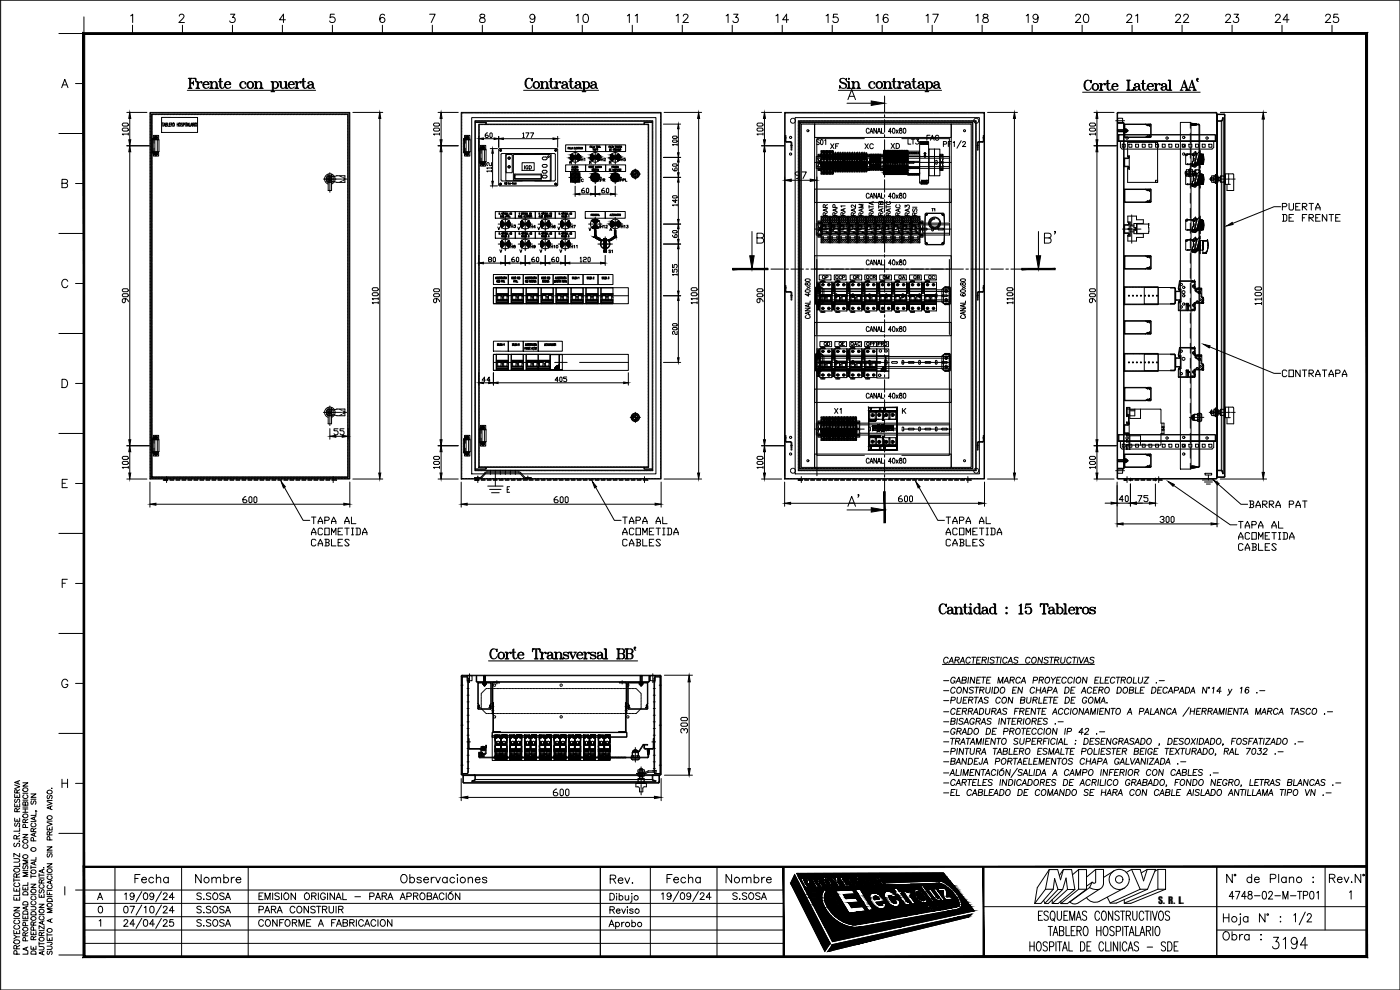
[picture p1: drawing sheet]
<svg xmlns="http://www.w3.org/2000/svg" width="420mm" height="297mm" viewBox="0 0 420 297" stroke-linecap="round" stroke-linejoin="round" font-family="sans-serif">
<defs><g id="words">
<g font-size="6.6">
<text x="317.9" y="74.1" transform="rotate(-90 317.9 74.1)">B'</text>
<text x="258.9" y="153.1" transform="rotate(-90 258.9 153.1)">A'</text>
<text x="381" y="285.7">3194</text>
</g>
<g font-size="5.7">
<text x="172.2" y="8.1">10</text>
<text x="187.3" y="8.1">11</text>
<text x="202.1" y="8.1">12</text>
<text x="217" y="8.1">13</text>
<text x="232.1" y="8.1">14</text>
<text x="246.9" y="8.1">15</text>
<text x="262.1" y="8.1">16</text>
<text x="276.9" y="8.1">17</text>
<text x="292.1" y="8.1">18</text>
<text x="306.9" y="8.1">19</text>
<text x="321.7" y="8.1">20</text>
<text x="337.3" y="8.1">21</text>
<text x="351.7" y="8.1">22</text>
<text x="366.9" y="8.1">23</text>
<text x="381.7" y="8.1">24</text>
<text x="396.9" y="8.1">25</text>
<text x="39.5" y="266">Fecha</text>
<text x="57.9" y="266">Nombre</text>
<text x="119.2" y="266">Observaciones</text>
<text x="182.4" y="266.3">Rev.</text>
<text x="199.3" y="266">Fecha</text>
<text x="217" y="266">Nombre</text>
<text x="367.2" y="266">N° de Plano :</text>
<text x="397.9" y="266">Rev.N°</text>
<text x="366.2" y="283.3">Obra :</text>
</g>
<g font-size="5.3">
<text x="230.4" y="92.1" transform="rotate(-90 230.4 92.1)">900</text>
<text x="379.9" y="92.8" transform="rotate(-90 379.9 92.8)">1100</text>
<text x="383.8" y="114.3">CONTRATAPA</text>
<text x="58.2" y="271.3">S.SOSA</text>
<text x="58.2" y="275.2">S.SOSA</text>
<text x="76.9" y="275.2">PARA CONSTRUIR</text>
<text x="219.1" y="271.3">S.SOSA</text>
<text x="367.9" y="270.9">4748-02-M-TP01</text>
</g>
<g font-size="4.9">
<text x="39.9" y="41.6" transform="rotate(-90 39.9 41.6)">100</text>
<text x="133" y="41.6" transform="rotate(-90 133 41.6)">100</text>
<text x="329.8" y="41.6" transform="rotate(-90 329.8 41.6)">100</text>
<text x="266.7" y="45.9">XD</text>
<text x="237.8" y="54.7">97</text>
<text x="39.9" y="92.1" transform="rotate(-90 39.9 92.1)">900</text>
<text x="114.7" y="92.4" transform="rotate(-90 114.7 92.4)">1100</text>
<text x="133" y="92.1" transform="rotate(-90 133 92.1)">900</text>
<text x="305.2" y="92.4" transform="rotate(-90 305.2 92.4)">1100</text>
<text x="329.8" y="92.1" transform="rotate(-90 329.8 92.1)">900</text>
<text x="99.5" y="131.6">55</text>
<text x="39.9" y="141.8" transform="rotate(-90 39.9 141.8)">100</text>
<text x="133" y="141.8" transform="rotate(-90 133 141.8)">100</text>
<text x="329.8" y="141.8" transform="rotate(-90 329.8 141.8)">100</text>
<text x="72" y="152">600</text>
<text x="165.5" y="152">600</text>
<text x="268.8" y="151.7">600</text>
<text x="335.1" y="151.7">40</text>
<text x="340.8" y="151.7">75</text>
<text x="373.9" y="153.5">BARRA PAT</text>
<text x="347.1" y="158">300</text>
<text x="207.4" y="221.2" transform="rotate(-90 207.4 221.2)">300</text>
<text x="165.1" y="239.9">600</text>
<text x="182" y="275.2">Reviso</text>
<text x="58.2" y="279">S.SOSA</text>
<text x="76.9" y="279">CONFORME A FABRICACION</text>
</g>
<g font-size="4.4">
<text x="144.6" y="42.3">60</text>
<text x="155.9" y="42.3">177</text>
<text x="204.6" y="44.8" transform="rotate(-90 204.6 44.8)">100</text>
<text x="248.4" y="45.9">XF</text>
<text x="258.6" y="45.9">XC</text>
<text x="271.6" y="44.4">LT3</text>
<text x="277.3" y="43.4">FAC</text>
<text x="148.9" y="52.9" transform="rotate(-90 148.9 52.9)">112</text>
<text x="204.6" y="52.6" transform="rotate(-90 204.6 52.6)">60</text>
<text x="173.6" y="59.3">60</text>
<text x="179.6" y="59.3">60</text>
<text x="204.6" y="63.1" transform="rotate(-90 204.6 63.1)">140</text>
<text x="252.6" y="66" transform="rotate(-90 252.6 66)">RAP</text>
<text x="260.4" y="66" transform="rotate(-90 260.4 66)">RAM</text>
<text x="263.5" y="66" transform="rotate(-90 263.5 66)">RATA</text>
<text x="266.3" y="66" transform="rotate(-90 266.3 66)">RATB</text>
<text x="268.5" y="66" transform="rotate(-90 268.5 66)">RATC</text>
<text x="271.3" y="66" transform="rotate(-90 271.3 66)">RAC</text>
<text x="274.1" y="66" transform="rotate(-90 274.1 66)">RA3</text>
<text x="204.6" y="72.7" transform="rotate(-90 204.6 72.7)">60</text>
<text x="145.7" y="79.7">80</text>
<text x="152.8" y="79.7">60</text>
<text x="158.8" y="79.7">60</text>
<text x="164.7" y="79.7">60</text>
<text x="173.2" y="79.7">120</text>
<text x="204.6" y="84" transform="rotate(-90 204.6 84)">155</text>
<text x="204.6" y="101.6" transform="rotate(-90 204.6 101.6)">200</text>
<text x="143.9" y="115.7">44</text>
<text x="165.8" y="115.7">405</text>
<text x="249.4" y="125.2">X1</text>
<text x="7.1" y="249.1" transform="rotate(-90 7.1 249.1)">SE RESERVA</text>
</g>
<g font-size="4">
<text x="179.2" y="55.7">PR</text>
<text x="249.4" y="66" transform="rotate(-90 249.4 66)">RAR</text>
<text x="254.7" y="66" transform="rotate(-90 254.7 66)">RA1</text>
<text x="257.9" y="66" transform="rotate(-90 257.9 66)">RA2</text>
<text x="245.9" y="85">QP</text>
<text x="249.8" y="85">QCP</text>
<text x="255.1" y="85">QR</text>
<text x="258.9" y="85">QCR</text>
<text x="264.2" y="85">QM</text>
<text x="268.8" y="85">QA</text>
<text x="273.4" y="85">QB</text>
<text x="278" y="85">QC</text>
<text x="246.6" y="105.1">QD</text>
<text x="250.8" y="105.1">QE</text>
<text x="254.4" y="105.1">QAC</text>
<text x="259.3" y="105.1">QPF</text>
</g>
<g font-size="3.5">
<text x="170" y="50.4">R</text>
<text x="173.6" y="49.4">H1</text>
<text x="179.6" y="49.4">H2</text>
<text x="185.6" y="49.4">H5</text>
<text x="173.6" y="55.7">C</text>
<text x="278.7" y="64.6">T1</text>
<text x="152.4" y="69.5">H3</text>
<text x="154.5" y="70.2">V</text>
<text x="158.4" y="69.5">H4</text>
<text x="160.5" y="70.2">V</text>
<text x="164.4" y="69.5">H6</text>
<text x="166.5" y="70.2">V</text>
<text x="170.4" y="69.5">H7</text>
<text x="179.2" y="69.5">H12</text>
<text x="185.6" y="69.5">H13</text>
<text x="152.4" y="75.5">H8</text>
<text x="158.4" y="75.5">H9</text>
<text x="164.4" y="75.5">H10</text>
<text x="170.4" y="75.5">H11</text>
<text x="181.7" y="76.9">S1</text>
<text x="262.5" y="104.8">PRD</text>
</g>
<g font-size="3.1">
<text x="244.5" y="86.4">31</text>
<text x="244.5" y="88.2">43</text>
<text x="249.1" y="86.4">31</text>
<text x="249.1" y="88.2">43</text>
<text x="253.6" y="88.2">43</text>
<text x="262.5" y="86.4">31</text>
<text x="262.5" y="88.2">43</text>
<text x="267.1" y="86.4">31</text>
<text x="267.1" y="88.2">43</text>
<text x="275.9" y="86.4">31</text>
<text x="275.9" y="88.2">43</text>
<text x="244.5" y="92.1">44</text>
<text x="244.5" y="93.8">32</text>
<text x="249.1" y="92.1">44</text>
<text x="249.1" y="93.8">32</text>
<text x="253.6" y="92.1">44</text>
<text x="253.6" y="93.8">32</text>
<text x="262.5" y="92.1">44</text>
<text x="262.5" y="93.8">32</text>
<text x="267.1" y="92.1">44</text>
<text x="267.1" y="93.8">32</text>
<text x="275.9" y="92.1">44</text>
<text x="275.9" y="93.8">32</text>
<text x="246.9" y="113.9" transform="rotate(-90 246.9 113.9)">32</text>
<text x="251.5" y="113.9" transform="rotate(-90 251.5 113.9)">32</text>
<text x="253.6" y="113.9">32</text>
</g>
<text font-size="2.9" x="347.6" y="271.2">S. R. L.</text>
<g font-size="2.6">
<text x="255.8" y="86.4" transform="rotate(-90 255.8 86.4)">31</text>
<text x="260.4" y="86.4" transform="rotate(-90 260.4 86.4)">31</text>
<text x="260.4" y="88.2" transform="rotate(-90 260.4 88.2)">43</text>
<text x="273.8" y="86.4" transform="rotate(-90 273.8 86.4)">31</text>
<text x="273.8" y="88.2" transform="rotate(-90 273.8 88.2)">43</text>
<text x="260.4" y="92.1" transform="rotate(-90 260.4 92.1)">44</text>
<text x="260.4" y="93.8" transform="rotate(-90 260.4 93.8)">32</text>
<text x="273.8" y="92.1" transform="rotate(-90 273.8 92.1)">44</text>
<text x="273.8" y="93.8" transform="rotate(-90 273.8 93.8)">32</text>
<text x="244.5" y="106.2">31</text>
<text x="244.5" y="107.9">43</text>
<text x="249.1" y="106.2">31</text>
<text x="249.1" y="107.9">43</text>
<text x="253.6" y="106.2">31</text>
<text x="253.6" y="107.9">43</text>
<text x="258.2" y="106.2">31</text>
<text x="258.2" y="107.9">43</text>
<text x="244.5" y="111.8">44</text>
<text x="249.1" y="111.8">44</text>
<text x="253.6" y="111.8">44</text>
<text x="258.2" y="111.8">44</text>
<text x="260.4" y="113.9" transform="rotate(-90 260.4 113.9)">32</text>
</g>
<g font-size=".4">
<text x="246.7" y="48.3">1</text>
<text x="246.7" y="128.2">1</text>
<text x="247.5" y="128.2">2</text>
<text x="248.3" y="128.2">3</text>
<text x="249.4" y="128.2">4</text>
<text x="250.2" y="128.2">5</text>
<text x="252" y="128.2">7</text>
<text x="252.8" y="128.2">8</text>
<text x="253.7" y="128.2">9</text>
<text x="254.6" y="128.2">10</text>
<text x="255.4" y="128.2">11</text>
<text x="256.2" y="128.2">12</text>
</g>
<g font-size=".3">
<text x="247.5" y="48.3">2</text>
<text x="248.5" y="48.3">3</text>
<text x="249.4" y="48.3">4</text>
<text x="250.3" y="48.3">5</text>
<text x="250.9" y="48.3">6</text>
<text x="251.8" y="48.3">7</text>
<text x="252.4" y="48.3">8</text>
<text x="253.7" y="48.3">10</text>
<text x="254.6" y="48.3">11</text>
<text x="255.1" y="48.3">12</text>
<text x="256" y="48.3">13</text>
<text x="256.6" y="48.3">14</text>
<text x="257.4" y="48.3">15</text>
<text x="258" y="48.3">16</text>
<text x="258.8" y="48.3">17</text>
<text x="259.5" y="48.3">18</text>
</g>
</g></defs>
<!-- layer: T -->
<g fill="none" stroke="#000" stroke-width=".3">
<path d="M282.8 199.4h45.6M284.6 197.6a.77 .77 0 0 0-1.1-.3 .77 .77 0 0 0-.3 1 .64 .64 0 0 0 .5 .7 .64 .64 0 0 0 .7-.4M284.7 199l.9-1.8 .5 1.8M285.1 198.4h.8M286.6 198h1.1l.1-.6-1-.2-.3 1.8M287.3 198l.4 1M288.1 199l.9-1.8 .4 1.8M288.4 198.4h.9M291.3 197.6a.77 .77 0 0 0-1.1-.3 .77 .77 0 0 0-.3 1 .64 .64 0 0 0 .5 .7 .64 .64 0 0 0 .7-.4M291.6 197.2h1.2M292.2 197.2l-.2 1.8M293.2 198h.6"/>
<path d="M294.4 197.2h-1.1l-.3 1.8h1.2M294.8 198h1l.2-.6-1.1-.2-.2 1.8M295.4 198l.5 1M296.7 197.2l-.2 1.8M298.5 197.4l-.4-.2-.8 .2 .1 .5 .8 .3 .1 .5-.5 .3-.7-.3M298.9 197.2h1.1M299.4 197.2l-.2 1.8M300.5 197.2l-.3 1.8M302.3 197.6a.77 .77 0 0 0-1-.3 .77 .77 0 0 0-.4 1 .64 .64 0 0 0 .5 .7 .64 .64 0 0 0 .8-.4M302.5 199l.9-1.8 .4 1.8M302.8 198.4h.9M305.6 197.4l-.4-.2-.8 .2 .1 .5 .8 .3 .1 .5-.5 .3-.7-.3"/>
<path d="M309.2 197.6a.77 .77 0 0 0-1.1-.3 .77 .77 0 0 0-.3 1 .64 .64 0 0 0 .5 .7 .64 .64 0 0 0 .7-.4M309.9 197.4l.3-.2a.84 .84 0 0 1 .8 1.1 .84 .84 0 0 1-1.3 .4l-.1-.4zM312.9 197.2l-.2 1.8-1-1.8-.2 1.8M314.7 197.4l-.8-.2-.5 .4 1.1 .9a.71 .71 0 0 1-.5 .5 .71 .71 0 0 1-.7-.3M315 197.2h1.3M315.6 197.2l-.2 1.8M316.5 198h1.1l.2-.6-1.1-.2-.3 1.8M317.2 198l.4 1M318.5 197.2l-.2 1.3 .4 .5 .7-.3 .3-1.5M321.5 197.6a.77 .77 0 0 0-1-.3 .77 .77 0 0 0-.4 1 .64 .64 0 0 0 .5 .7 .64 .64 0 0 0 .8-.4M321.9 197.2h1.2M322.5 197.2l-.2 1.8"/>
<path d="M323.5 197.2l-.2 1.8M324 197.2l.4 1.8 .9-1.8M325.3 199l.9-1.8 .4 1.8M325.6 198.4h.9M328.4 197.4l-.8-.2-.4 .4 1.1 .9a.71 .71 0 0 1-.6 .5 .71 .71 0 0 1-.7-.3M283.2 204.2h1.5M283.2 207.2h1.5M283.2 210.2h1.5M283.2 213.6h1.5M283.2 216.6h1.5M283.2 219.6h1.5M285.4 210.1l1.1-.1 .1-.6-1.1-.2-.2 1.8"/>
<path d="M285.4 216.4l1.1-.1 .1-.6-1.1-.2-.2 1.8 1.1-.1 .2-.5-.4-.3M286.7 203.6a.68 .68 0 0 0-.8-.4 .68 .68 0 0 0-.5 .7l-.1 .4a.65 .65 0 0 0 .7 .7 .65 .65 0 0 0 .6-.7h-.4M286.7 206.6a.68 .68 0 0 0-.8-.4 .68 .68 0 0 0-.5 .7l-.1 .4a.64 .64 0 0 0 .5 .7 .64 .64 0 0 0 .8-.4M286.7 213a.68 .68 0 0 0-.8-.4 .68 .68 0 0 0-.5 .6l-.1 .4a.64 .64 0 0 0 .5 .8 .64 .64 0 0 0 .8-.5M286.7 219a.68 .68 0 0 0-.8-.5 .68 .68 0 0 0-.5 .7l-.1 .5a.65 .65 0 0 0 .7 .7 .65 .65 0 0 0 .6-.7h-.4M286.9 205l.9-1.8 .4 1.8M287.2 204.4h.8M287.2 219.4l1.1-.1 .1-.6-1.1-.2-.2 1.8M287.2 213.4h.7M287.3 209.2l-.1 1.3 .4 .5 .6-.3 .3-1.5M287.3 215.5l-.2 1.8M287.4 206.4l.4-.2a.84 .84 0 0 1 .7 1.1 .84 .84 0 0 1-1.3 .4l-.1-.4z"/>
<path d="M287.8 219.4l.5 .9M288.5 212.5h-1.2l-.2 1.8h1.1M288.8 204.1l1-.1 .2-.6-1.1-.2-.3 1.8 1.2-.2 .1-.6-.4-.1M288.9 213.4l1-.1 .2-.6-1.1-.2-.3 1.8M289 219.7h.8M289.1 215.8l-.4-.3a.6 .6 0 0 0-.8 .5l.9 .6 .1 .5-.4 .2-.8-.2M289.1 210h.7M289.2 217.3l1-1.8 .4 1.8M289.5 213.4l.4 .9M289.6 216.7h.8M290.3 209.2h-1.1l-.2 1.8h1.1M290.4 206.2l-.2 1.8-1-1.8-.2 1.8"/>
<path d="M290.7 213.4l1-.1 .2-.6-1.1-.2-.3 1.8M290.7 218.5h.6a.96 .96 0 0 1 .5 1 .96 .96 0 0 1-.8 .8h-.6zM290.7 203.2l-.3 1.8M290.7 210h1.1l.2-.6-1.1-.2-.3 1.8M291.3 213.4l.4 .9M291.3 210l.5 1M292.1 214.3l.9-1.8 .5 1.8M292.2 206.4l-.4-.2-.8 .2 .1 .5 1 .6a.69 .69 0 0 1-.6 .5 .69 .69 0 0 1-.7-.3M292.4 209.2h1.2M292.4 213.7h.9M292.4 216a.69 .69 0 0 0-.7-.5 .69 .69 0 0 0-.6 .7v.4a.64 .64 0 0 0 .6 .8 .64 .64 0 0 0 .6-.8h-.4M292.5 218.8l.4-.3a.84 .84 0 0 1 .7 1.2 .84 .84 0 0 1-1.2 .4l-.2-.4z"/>
<path d="M292.6 203.2l-.3 1.8-.9-1.8-.3 1.8M292.6 206.2h1.2M293 216.4l1-.1 .2-.2-.1-.5-1-.1-.3 1.8M293 209.2l-.2 1.8M293.1 204.1h.7M293.2 206.2l-.3 1.8M293.5 211l.9-1.8 .5 1.8M293.6 216.4l.4 .9M293.9 210.4h.8M294.1 207.1l1-.1 .2-.6-1.1-.2-.2 1.8M294.1 212.5h.6a.96 .96 0 0 1 .5 1 .96 .96 0 0 1-.7 .8h-.6zM294.4 203.2h-1.1l-.3 1.8h1.1"/>
<path d="M294.4 217.3l.9-1.8 .5 1.8M294.6 203.2h1.2M294.7 207.1l.5 .9M294.7 216.7h.9M295.2 203.2l-.2 1.8M295.9 212.5l-.2 1.3 .5 .5 .6-.2 .3-1.6M296 206.2l-.2 1.3 .5 .5 .6-.3 .3-1.5M296.1 204.1h.7M296.2 218.5h.6a.97 .97 0 0 1 .5 1 .97 .97 0 0 1-.8 .8h-.6zM296.7 209.5l-.4-.3-.9 .3 .2 .4 .9 .6a.7 .7 0 0 1-.5 .5 .7 .7 0 0 1-.7-.3M297.4 203.2h-1.1l-.3 1.8h1.1M297.5 215.8l-.4-.3a.6 .6 0 0 0-.8 .5l1.1 .8a.69 .69 0 0 1-.6 .5 .69 .69 0 0 1-.7-.2"/>
<path d="M297.7 213.4l1-.1 .2-.6-1.1-.2-.2 1.8M297.9 219.4h.7M297.9 206.2l-.3 1.8M298.3 213.4l.5 .9M298.6 206.2h.6a.96 .96 0 0 1 .5 1 .96 .96 0 0 1-.8 .8h-.6zM299.1 218.5h-1.1l-.3 1.8h1.2M299.1 214.3l.9-1.8 .5 1.8M299.4 205l.3-1.8 .4 1.8 1-1.8-.3 1.8M299.4 213.7h.9M300 215.5l-.3 1.8M300.2 209.6a.77 .77 0 0 0-1-.3 .77 .77 0 0 0-.3 1 .64 .64 0 0 0 .4 .7 .64 .64 0 0 0 .8-.4M300.4 206.4l.4-.2a.85 .85 0 0 1 .7 1.1 .85 .85 0 0 1-1.3 .4l-.1-.4z"/>
<path d="M300.9 209.5l.4-.3a.84 .84 0 0 1 .7 1.1 .84 .84 0 0 1-1.2 .4l-.1-.4zM301.2 205l1-1.8 .4 1.8M301.3 219.5l1-.1 .2-.7-1.1-.2-.2 1.8M301.6 204.4h.9M301.8 215.5l-.2 1.8-1-1.8-.2 1.8M302.2 212.8l-.4-.3-.8 .3 .1 .4 .9 .4v.5l-.4 .2-.7-.2M302.3 215.5h1.2M302.9 215.5l-.3 1.8M303.1 219.4l1-.1 .2-.6-1.1-.2-.2 1.8M303.2 204.1l1-.1 .2-.6-1.1-.2-.3 1.8M303.7 219.4l.5 .9M303.8 204.1l.4 .9"/>
<path d="M303.8 216.4h.7M304 207.1h.6M304 209.2l-.3 1.8-.9-1.8-.3 1.8M304.5 213.4h.7M305 215.5h-1.1l-.2 1.8h1.1M305.1 218.8l.3-.3a.84 .84 0 0 1 .7 1.2 .84 .84 0 0 1-1.2 .4l-.1-.9zM305.2 206.2h-1.1l-.3 1.8h1.1M305.4 216.4l1.1-.1 .2-.4-.2-.3-1-.1-.2 1.8M305.8 212.5h-1.1l-.3 1.8M306 216.4l.5 .9M306.1 213.4l1-.1 .2-.6-1.1-.2-.2 1.8M306.2 203.6a.69 .69 0 0 0-.7-.4 .69 .69 0 0 0-.6 .7v.4a.64 .64 0 0 0 .5 .7 .64 .64 0 0 0 .7-.4"/>
<path d="M306.3 210h1.1l.2-.6-1.1-.2-.3 1.8 1.2-.2 .1-.4-.4-.4M306.4 205l.9-1.8 .5 1.8M306.6 218.5h1.2M306.7 213.4l.5 .9M306.7 204.4h.9M306.9 206.2l-.3 1.8-.9-1.8-.2 1.8M307.2 218.5l-.2 1.8M307.3 215.5l-.2 1.8M307.9 213.4h.7M308.1 215.8l.3-.3a.84 .84 0 0 1 .7 1.1 .84 .84 0 0 1-1.2 .5l-.1-.5zM308.1 219.4h.7M308.3 209.2l-.2 1.3 .4 .5 .7-.3 .3-1.5"/>
<path d="M309.1 212.5h-1.1l-.2 1.8h1.1M309.4 218.5h-1.1l-.3 1.8h1.1M309.8 216.4l1-.1 .2-.6-1.1-.2-.3 1.8M310 210h1.1l.1-.6-1-.2-.3 1.8M310.1 204.1h1.1l.1-.7-1.1-.2-.2 1.8M310.4 216.4l.5 .9M310.5 206.6a.68 .68 0 0 0-.7-.4 .68 .68 0 0 0-.6 .7l-.1 .4a.64 .64 0 0 0 .5 .7 .64 .64 0 0 0 .8-.4M310.6 210l.5 1M310.8 212.5l-.2 1.8-1-1.8-.2 1.8M311 219a.68 .68 0 0 0-.7-.5 .68 .68 0 0 0-.6 .7l-.1 .5a.65 .65 0 0 0 .6 .7 .65 .65 0 0 0 .7-.5M311.1 207.1h1.2M311.2 206.2l-.3 1.8"/>
<path d="M311.3 212.5h1.2M311.6 216.4h.7M311.9 212.5l-.3 1.8M311.9 204.1l1-.1 .2-.6-1.1-.2-.2 1.8M312 209.2l-.3 1.8h1M312.4 206.2l-.3 1.8M312.5 204.1l.5 .9M312.6 208l.9-1.8 .4 1.8M312.8 213.4h.7M312.8 215.5h-1.1l-.3 1.8h1.2M312.8 219a.68 .68 0 0 0-.7-.5 .68 .68 0 0 0-.6 .7l-.1 .5a.65 .65 0 0 0 .6 .7 .65 .65 0 0 0 .7-.5M312.9 207.4h.9"/>
<path d="M313.3 210h.7M313.5 218.5l-.3 1.8M313.9 203.4l.4-.2a.84 .84 0 0 1 .7 1.1 .84 .84 0 0 1-1.3 .4l-.1-.8zM314 212.5h-1.1l-.2 1.8h1.1M314.2 218.8l.4-.3a.85 .85 0 0 1 .7 1.2 .85 .85 0 0 1-1.3 .4l-.1-.4zM314.4 215.8l-.4-.3a.6 .6 0 0 0-.8 .5l1.1 .8-.5 .5-.8-.2M314.5 207.1h1l.2-.7-1.1-.2-.2 1.8M314.5 209.2h-1.1l-.2 1.8h1.1M314.8 209.2h1.2M315.4 209.2l-.3 1.8M315.5 203.2l.5 .9-.1 .9M315.8 214.3l.9-1.8 .5 1.8"/>
<path d="M315.9 208l.9-1.8 .5 1.8M316.2 213.7h.8M316.3 207.4h.8M316.3 210h.7M316.6 217.2h.2zM316.8 203.2l-.8 .9M317.1 204.1h.7M317.3 218.5l-.3 1.8-.9-1.8-.3 1.8M317.5 209.2h-1.1l-.2 1.8h1.1M317.5 216.6h1.6M318.4 203.2h-1.1l-.3 1.8h1.1M319 213a.77 .77 0 0 0-1-.4 .77 .77 0 0 0-.4 1 .64 .64 0 0 0 .5 .8 .64 .64 0 0 0 .8-.5"/>
<path d="M319.7 206.2h.6a.95 .95 0 0 1 .6 1 .95 .95 0 0 1-.8 .8h-.6zM319.7 218.5l-.2 1.8M319.8 209.2h.6a.95 .95 0 0 1 .6 1 .95 .95 0 0 1-.8 .8h-.6zM320 203.6a.69 .69 0 0 0-.7-.4 .69 .69 0 0 0-.6 .7v.4a.64 .64 0 0 0 .5 .7 .64 .64 0 0 0 .7-.4M320.3 219.5l1.1-.1 .1-.7-1.1-.2-.2 1.8M320.8 213a.77 .77 0 0 0-1-.4 .77 .77 0 0 0-.4 1 .64 .64 0 0 0 .5 .8 .64 .64 0 0 0 .8-.5M321.4 207.1h.7M321.5 212.5l-.3 1.8M321.5 210h.7M321.8 203.6a.69 .69 0 0 0-.7-.4 .69 .69 0 0 0-.6 .7v.4a.64 .64 0 0 0 .5 .7 .64 .64 0 0 0 .7-.4M322.2 212.8l.4-.3a.84 .84 0 0 1 .7 1.2 .84 .84 0 0 1-1.3 .4l-.1-.5zM322.5 203.2l-.3 1.8"/>
<path d="M322.7 206.2h-1.2l-.2 1.8h1.1M322.7 209.2h-1.1l-.2 1.8h1.1M323.2 203.4l.4-.2a.84 .84 0 0 1 .7 1.1 .84 .84 0 0 1-1.2 .4l-.2-.4zM324.5 208l.9-1.8 .5 1.8M324.8 207.4h.9M325.1 219.7h-1.3l1-1.2-.2 1.8M325.2 212.5l-.2 1.8-1-1.8-.2 1.8M325.4 214.3l.9-1.8 .5 1.8M325.7 219l.4-.5 .5 .1 .1 .3-.3 .6-1 .8h1.2M325.8 213.7h.8M326.2 209.6a.77 .77 0 0 0-1-.3 .77 .77 0 0 0-.4 1 .65 .65 0 0 0 .7 .7 .65 .65 0 0 0 .6-.7h-.4M326.3 203.2l-.3 1.8-.9-1.8-.3 1.8"/>
<path d="M326.9 209.5l.4-.3a.84 .84 0 0 1 .7 1.1 .84 .84 0 0 1-1.3 .4l-.1-.4zM327.2 214.3l.3-1.8 .4 1.8 .9-1.8-.2 1.8M327.7 206.6a.68 .68 0 0 0-.8-.4 .68 .68 0 0 0-.6 .7v.4a.64 .64 0 0 0 .5 .7 .64 .64 0 0 0 .7-.4M328.2 207.1h.7M328.5 211l.2-1.8 .5 1.8 .9-1.8-.2 1.8M328.6 204.1h.7M329.4 206.2h-1.1l-.2 1.8h1.1M329.5 212.5l-.2 1.8M329.8 207.1l1.1-.1 .1-.6-1.1-.2-.2 1.8M329.9 203.2h-1.2l-.2 1.8h1.1M330 219.6h1.5M330.1 213.4h.7"/>
<path d="M330.3 211l.9-1.8 .5 1.8M330.4 203.2l-.3 1.8h1.1M330.4 207.1l.5 .9M330.6 210.4h.9M331.3 212.5h-1.1l-.2 1.8h1.1M331.7 204.1h.7M331.8 206.4l.4-.2a.85 .85 0 0 1 .7 1.1 .85 .85 0 0 1-1.3 .4l-.1-.4zM332.1 210.9h.2zM333 203.2h-1.2l-.2 1.8h1.1M333 212.5l-.2 1.8-1-1.8-.2 1.8M333.5 212.5h1.2M334.1 212.5l-.3 1.8"/>
<path d="M334.6 203.6a.68 .68 0 0 0-.8-.4 .68 .68 0 0 0-.5 .7l-.1 .4a.64 .64 0 0 0 .5 .7 .64 .64 0 0 0 .8-.4M335 203.2h1.2M335.1 212.8l.4-.3a.84 .84 0 0 1 .7 1.2 .84 .84 0 0 1-1.2 .4l-.1-.5zM335.4 206.2h.6a.95 .95 0 0 1 .6 1 .95 .95 0 0 1-.8 .8h-.6zM335.6 203.2l-.2 1.8M336.5 204.1l1.1-.1 .1-.6-1.1-.2-.2 1.8M337.1 204.1l.5 .9M337.3 206.4l.4-.2a.84 .84 0 0 1 .7 1.1 .84 .84 0 0 1-1.3 .4l-.1-.4zM338.3 214.3l.9-1.8 .5 1.8M338.5 203.4l.4-.2a.85 .85 0 0 1 .7 1.1 .85 .85 0 0 1-1.3 .4l-.1-.4zM338.6 213.7h.9M339 207.1l1-.1 .2-.6-1.1-.2-.2 1.8 1.1-.2 .1-.6-.3-.1"/>
<path d="M340.3 203.2l-.2 1.8h1M340.9 206.2l-.2 1.8h1M341.8 203.2l-.2 1.3 .5 .5 .6-.3 .3-1.5M342 213.5l1-.1 .2-.7-1.1-.2-.2 1.8M342.3 207.1h.6M343.4 214.3l.9-1.8 .5 1.8M343.5 206.2h-1.1l-.3 1.8h1.2M343.6 203.2h1.2l-1.5 1.8h1.2M343.8 213.7h.8M345.5 212.5l-.3 1.8h1M345.8 206.2h.6a.95 .95 0 0 1 .5 1 .95 .95 0 0 1-.7 .8h-.6zM346.4 214.3l.9-1.8 .5 1.8"/>
<path d="M346.8 213.7h.8M346.9 204.9h.2zM347.5 207.1h.7M347.9 204.2h1.5M348.7 206.2h-1.1l-.2 1.8h1.1M349.7 212.5l-.3 1.8-.9-1.8-.3 1.8M350.4 206.6a.68 .68 0 0 0-.8-.4 .68 .68 0 0 0-.5 .7l-.1 .4a.64 .64 0 0 0 .5 .7 .64 .64 0 0 0 .7-.4M350.5 208l1-1.8 .4 1.8M350.9 207.4h.8M351.5 213a.77 .77 0 0 0-1-.4 .77 .77 0 0 0-.4 1 .64 .64 0 0 0 .5 .8 .64 .64 0 0 0 .8-.5M351.6 214.3l1-1.8 .4 1.8M352 213.7h.8"/>
<path d="M352.4 207.1h1.1l.2-.7-1.1-.2-.3 1.8M353.9 208l.9-1.8 .5 1.8M354.2 207.4h.9M355.9 206.2h.6a.96 .96 0 0 1 .5 1 .96 .96 0 0 1-.7 .8h-.6zM356.9 212.2l-1.9 2.7M357.2 208l.9-1.8 .5 1.8M357.3 213.4h1.2M357.4 212.5l-.3 1.8M357.6 207.4h.8M358.6 212.5l-.3 1.8M359.2 213.4h.6M360.4 212.5h-1.1l-.3 1.8h1.1"/>
<path d="M360.8 213.4l1-.1 .2-.6-1.1-.2-.2 1.8M361.4 213.4l.4 .9M362.3 206.2l-.3 1.8-.9-1.8-.3 1.8M362.6 213.4l1-.1 .2-.6-1.1-.2-.2 1.8M363.2 213.4l.4 .9M363.8 206.5l.5-.3-.2 1.8M364 214.3l.9-1.8 .5 1.8M364.3 213.7h.9M365.8 214.3l.2-1.8 .5 1.8 .9-1.8-.2 1.8M366.5 207.4h-1.3l1-1.2-.2 1.8M368.1 212.5l-.2 1.8M368.7 213.4h.6"/>
<path d="M368.7 206.8l.3 1.2 .7-1.2M369 208l-.6 .6M369.9 212.5h-1.1l-.3 1.8h1.2M371.6 212.5l-.2 1.8-1-1.8-.2 1.8M372 212.5h1.2M372.2 206.5l.5-.3-.2 1.8M372.6 212.5l-.2 1.8M373.2 214.3l.9-1.8 .4 1.8M373.5 213.7h.9M374.8 206.4v-.1a.92 .92 0 0 0-1 .6 .92 .92 0 0 0 .4 1.1 .57 .57 0 0 0 .6-.5 .57 .57 0 0 0-.5-.6 .57 .57 0 0 0-.6 .5M376.8 214.3l.2-1.8 .4 1.8 1-1.8-.3 1.8M377.1 207.9h.2z"/>
<path d="M378.1 207.2h1.5M378.6 214.3l.9-1.8 .4 1.8M378.9 213.7h.9M380.5 213.4l1-.1 .2-.6-1.1-.2-.2 1.8M381.1 213.4l.5 .9M383.5 213a.68 .68 0 0 0-.7-.4 .68 .68 0 0 0-.6 .6v.4a.64 .64 0 0 0 .5 .8 .64 .64 0 0 0 .7-.5M383.7 214.3l.9-1.8 .5 1.8M384 213.7h.9M387.3 212.5h1.2M387.9 212.5l-.3 1.8M388.4 214.3l.9-1.8 .5 1.8M388.8 213.7h.8"/>
<path d="M391.5 212.8l-.7-.3-.5 .5 1.1 .8a.7 .7 0 0 1-.5 .5 .7 .7 0 0 1-.7-.2M393.3 213a.77 .77 0 0 0-1-.4 .77 .77 0 0 0-.4 1 .64 .64 0 0 0 .5 .8 .64 .64 0 0 0 .8-.5M394 212.8l.4-.3a.84 .84 0 0 1 .7 1.2 .84 .84 0 0 1-1.3 .4l-.1-.5zM397.4 214.3h.2zM398.4 213.6h1.5M283.2 222.6h1.5M283.2 225.6h1.5M283.2 228.6h1.5M283.2 231.9h1.5M283.2 234.9h1.5M283.2 237.9h1.5M285.1 232.7l.9-1.8 .4 1.8"/>
<path d="M285.3 221.5h1.2M285.4 232.1h.8M285.4 225.5l1.1-.1 .1-.7-1.1-.2-.2 1.8M285.4 228.4l1.1-.1 .1-.6-1.1-.2-.2 1.8 1.1-.1 .2-.5-.4-.3M285.4 237.7h.7M285.9 221.5l-.3 1.8M286.7 236.9h-1.2l-.2 1.8h1.1M286.7 234.3a.68 .68 0 0 0-.8-.4 .68 .68 0 0 0-.5 .7l-.1 .4a.64 .64 0 0 0 .5 .7 .64 .64 0 0 0 .8-.4M286.8 222.4l1-.1 .2-.6-1.1-.2-.2 1.8M286.9 229.3l.9-1.8 .4 1.8M286.9 235.7l.9-1.8 .4 1.8M287.1 230.9l-.2 1.8h1"/>
<path d="M287.2 236.9l-.3 1.8h1.1M287.2 228.7h.8M287.2 235.1h.8M287.3 224.5l-.2 1.8M287.4 222.4l.5 .9M288.2 223.3l.9-1.8 .5 1.8M288.5 230.9l-.2 1.8M288.6 222.7h.8M288.6 220.3l1-1.8 .4 1.8M288.8 234.7h1l.2-.7-1.1-.1-.3 1.8M289 232.7l.2-1.8 .5 1.8 .9-1.8-.2 1.8M289.2 224.5l-.2 1.8-1-1.8-.2 1.8"/>
<path d="M289.4 234.7l.5 1M289.7 224.5h1.2M290 221.5h1.2M290.1 227.5l-.2 1.8-1-1.8-.3 1.8M290.3 224.5l-.3 1.8M290.4 233.9h1.2M290.6 221.5l-.2 1.8M290.8 227.5h.6a.97 .97 0 0 1 .5 1 .97 .97 0 0 1-.8 .8h-.6zM291 233.9l-.2 1.8M291.1 223.3l1-1.8 .4 1.8M291.2 231.7h.7M291.3 224.5l-.2 1.3 .5 .5 .6-.2 .3-1.6"/>
<path d="M291.5 222.7h.8M291.6 237.3a.77 .77 0 0 0-1.1-.3 .77 .77 0 0 0-.3 1 .64 .64 0 0 0 .5 .7 .64 .64 0 0 0 .7-.4M291.7 238.7l1-1.8 .4 1.8M292 234.7h.6M292.1 238.1h.8M292.4 230.9h-1.1l-.3 1.8h1.2M292.5 228.4h.6M292.9 223.3l.3-1.8 .4 1.8 1-1.8-.3 1.8M293.1 225.4l1-.1 .2-.6-1.1-.2-.3 1.8M293.2 233.9h-1.1l-.3 1.8h1.1M293.7 237.7l1-.1 .2-.5-1.1-.2-.3 1.8 1.2-.2 .1-.4-.4-.4M293.7 225.4l.4 .9"/>
<path d="M293.7 227.5h-1.1l-.3 1.8h1.2M293.7 233.9l-.2 1.8h1M294.1 230.9l-.2 1.8-1-1.8-.2 1.8M294.5 226.3l.9-1.8 .4 1.8M294.6 230.9h1.1M294.8 225.7h.9M294.9 227.5l-.3 1.7h-.6l-.1-.5M295 234.7h.7M295.1 229.3l.9-1.8 .5 1.8M295.1 230.9l-.2 1.8M295.2 221.5l-.2 1.8M295.4 228.7h.9"/>
<path d="M295.6 236.9l-.3 1.8h1.1M295.7 232.7l.9-1.8 .5 1.8M295.8 222.4h.7M296 232.1h.9M296.3 233.9h-1.2l-.2 1.8h1.1M296.9 237.7h.7M297 221.5h-1.1l-.2 1.8h1.1M297.9 234.1l-.4-.2-.8 .2 .1 .5 .8 .3 .1 .5-.5 .3-.7-.3M298.1 224.5h1.2M298.2 236.9h-1.2l-.2 1.8h1.1M298.2 238.7l.9-1.8 .4 1.8M298.5 238.1h.9"/>
<path d="M298.7 224.5l-.3 1.8M298.7 221.5l-.2 1.8-1-1.8-.2 1.8M298.8 228.5l1-.1 .2-.7-1.1-.2-.2 1.8M298.9 231.3a.68 .68 0 0 0-.8-.4 .68 .68 0 0 0-.6 .7v.4a.65 .65 0 0 0 .5 .7 .65 .65 0 0 0 .7-.5M299.2 221.5h1.2M299.2 226.3l.9-1.8 .5 1.8M299.5 230.9l-.2 1.8M299.5 225.7h.9M299.8 221.5l-.3 1.8M300.1 231.3l.4-.3a.65 .65 0 0 1 .8 .7l-.3 .7-.3 .3a.62 .62 0 0 1-.8-.6zM300.2 236.9h.6a.96 .96 0 0 1 .5 1 .96 .96 0 0 1-.7 .8h-.6zM300.3 233.9l-.2 1.8"/>
<path d="M300.8 227.8l.3-.3a.84 .84 0 0 1 .8 1.1 .84 .84 0 0 1-1.3 .5l-.1-.5zM300.9 221.8l.3-.3a.84 .84 0 0 1 .7 1.1 .84 .84 0 0 1-1.2 .5l-.1-.4zM301.1 230.5l-.7 .4M301.1 225.4l1.1-.1 .1-.6-1.1-.2-.2 1.8 1.1-.1 .2-.5-.4-.3M302 237.1l.4-.2a.84 .84 0 0 1 .7 1.1 .84 .84 0 0 1-1.2 .4l-.1-.4zM302.2 233.9l-.3 1.8-.9-1.8-.3 1.8M302.5 228.4l1-.1 .2-.6-1.1-.2-.2 1.8M302.9 233.9h.6a.96 .96 0 0 1 .5 1 .96 .96 0 0 1-.8 .8h-.6zM303 224.5l-.2 1.8h1M303.1 228.4l.5 .9M303.2 230.9l-.2 1.8-1-1.8-.2 1.8M304.1 227.5h1.3"/>
<path d="M304.4 225.4h.7M304.7 233.9l-.3 1.8M304.7 227.5l-.2 1.8M305.3 229.3l.9-1.8 .4 1.8M305.3 230.5l-1.9 2.8M305.6 221.8l-.8-.3-.4 .5 1 .8a.69 .69 0 0 1-.5 .5 .69 .69 0 0 1-.7-.2M305.6 224.5h-1.1l-.3 1.8h1.2M305.6 228.7h.9M305.7 236.9h.6a.96 .96 0 0 1 .5 1 .96 .96 0 0 1-.8 .8h-.5zM306 225.4l1-.1 .2-.6-1.1-.2-.2 1.8M306.2 221.5l-.2 1.3 .5 .5 .6-.2 .3-1.6M306.5 234.3a.69 .69 0 0 0-.8-.4 .69 .69 0 0 0-.5 .7l-.1 .4a.64 .64 0 0 0 .5 .7 .64 .64 0 0 0 .8-.4"/>
<path d="M306.6 225.4l.5 .9M306.6 235.7l1-1.8 .4 1.8M306.9 231.1l-.8-.2-.5 .4 1.1 .9a.71 .71 0 0 1-.5 .5 .71 .71 0 0 1-.7-.3M307 235.1h.8M307 232.7l.9-1.8 .5 1.8M307.2 228.4h.7M307.3 232.1h.9M307.4 237.7h.7M308 222.5l1-.1 .2-.7-1.1-.2-.3 1.8M308 224.8l.3-.3a.84 .84 0 0 1 .8 1.2 .84 .84 0 0 1-1.3 .4l-.1-.5zM308.4 227.5h-1.1l-.2 1.8h1.1M308.6 236.9h-1.1l-.2 1.8h1.1"/>
<path d="M308.7 233.9h.6a.96 .96 0 0 1 .5 1 .96 .96 0 0 1-.7 .8h-.7zM308.9 227.5l-.2 1.8h1M309 230.9l-.2 1.8h1M309.8 222.4h.7M310.3 228.4h.7M310.5 230.9l-.2 1.8M310.5 234.1l.4-.2a.85 .85 0 0 1 .7 1.1 .85 .85 0 0 1-1.2 .4l-.1-.8zM311 221.5h-1.1l-.3 1.8h1.2M311.2 230.9h.6a.95 .95 0 0 1 .5 1 .95 .95 0 0 1-.8 .8h-.6zM311.4 222.4l1-.1 .2-.6-1.1-.2-.2 1.8M311.5 225.4h.7M311.5 227.5h-1.1l-.2 1.8h1.1"/>
<path d="M311.8 229.3l.2-1.8 .5 1.8 .9-1.8-.2 1.8M312 222.4l.5 .9M312.1 237.3a.77 .77 0 0 0-1.1-.3 .77 .77 0 0 0-.3 1 .64 .64 0 0 0 .5 .7 .64 .64 0 0 0 .7-.4M312.3 234.7h1l.2-.7-1.1-.1-.3 1.8M312.5 232.7l.9-1.8 .5 1.8M312.7 224.5h-1.1l-.2 1.8h1.1M312.8 237.1l.3-.2a.84 .84 0 0 1 .8 1.1 .84 .84 0 0 1-1.3 .4l-.1-.4zM312.8 232.1h.9M312.9 234.7l.4 1M313.2 222.4h.7M314 228.4h.7M314.1 234.7h.6"/>
<path d="M314.3 224.8l-.4-.3-.8 .3 .1 .4 1 .6-.1 .3-.4 .2-.8-.2M314.4 238.7l.2-1.8 .4 1.8 1-1.8-.3 1.8M314.4 221.5h-1.1l-.2 1.8M314.7 226.3l.2-1.8 .5 1.8 .9-1.8-.2 1.8M314.9 221.5l-.3 1.8M315.2 227.5h-1.1l-.2 1.8h1.1M315.3 233.9h-1.1l-.3 1.8h1.1M315.8 232.7l.9-1.8 .5 1.8M316.2 238.7l.9-1.8 .4 1.8M316.2 232.1h.8M316.5 226.3l.9-1.8 .5 1.8M316.5 238.1h.9"/>
<path d="M316.7 222a.69 .69 0 0 0-.8-.5 .69 .69 0 0 0-.5 .7l-.1 .5a.64 .64 0 0 0 .5 .7 .64 .64 0 0 0 .8-.5M316.8 225.7h.9M316.9 234.1l-.4-.2-.8 .2 .1 .5 .8 .3 .1 .5-.4 .3-.8-.3M316.9 227.5l-.2 1.8-1-1.8-.2 1.8M317.4 221.5l-.3 1.8M317.4 227.5h1.1M317.5 223.3l1-1.8 .4 1.8M317.9 222.7h.8M317.9 227.5l-.2 1.8M318.5 224.5l-.2 1.8h1M319 227.8l.4-.3a.84 .84 0 0 1 .7 1.1 .84 .84 0 0 1-1.2 .5l-.1-.9zM319.3 233.9h.6a.96 .96 0 0 1 .5 1 .96 .96 0 0 1-.7 .8h-.6z"/>
<path d="M319.4 236.9l-.2 1.8-1-1.8-.2 1.8M319.6 221.5l-.3 1.8h1.1M319.7 224.5h1.3M320.1 236.9h.6a.96 .96 0 0 1 .5 1 .96 .96 0 0 1-.8 .8h-.6zM320.3 224.5l-.2 1.8M320.8 231.3a.68 .68 0 0 0-.8-.4 .68 .68 0 0 0-.5 .7l-.1 .4a.64 .64 0 0 0 .5 .7 .64 .64 0 0 0 .8-.5M321 232.7l.9-1.8 .4 1.8M321 234.7h.7M321.3 225.4h.6M321.3 232.1h.9M321.9 227.8l-.4-.3a.6 .6 0 0 0-.8 .5l1 .6 .1 .5-.5 .2-.7-.2M321.9 237.1l.4-.2a.84 .84 0 0 1 .7 1.1 .84 .84 0 0 1-1.2 .4l-.2-.4z"/>
<path d="M322.2 233.9h-1.1l-.2 1.8h1.1M322.5 224.5h-1.1l-.3 1.8h1.1M322.6 223.3h.2zM322.7 222.2h.2zM322.8 232.7l.2-1.8 .4 1.8 1-1.8-.3 1.8M324.1 235.7l.9-1.8 .4 1.8M324.4 235.1h.8M324.7 225.5l1-.1 .2-.7-1.1-.2-.2 1.8M324.9 231.8l1.1-.1 .2-.7-1.1-.1-.3 1.8M325.5 221.5h.6a.96 .96 0 0 1 .5 1 .96 .96 0 0 1-.7 .8h-.7zM325.5 228a.69 .69 0 0 0-.8-.5 .69 .69 0 0 0-.5 .7l-.1 .4a.64 .64 0 0 0 .6 .8 .64 .64 0 0 0 .7-.5M326.1 228.4h1.2"/>
<path d="M326.2 227.5l-.3 1.8M326.6 224.8l.4-.3a.84 .84 0 0 1 .7 1.2 .84 .84 0 0 1-1.2 .4l-.1-.5zM326.6 237.1l-.3-.2-.8 .2 .1 .5 .8 .3 .1 .3-.5 .5-.7-.3M326.9 231.1l.4-.2a.84 .84 0 0 1 .7 1.1 .84 .84 0 0 1-1.3 .4l-.1-.4zM327.2 222.4h.7M327.2 237.7h.7M327.2 234.3a.69 .69 0 0 0-.7-.4 .69 .69 0 0 0-.6 .7v.4a.64 .64 0 0 0 .5 .7 .64 .64 0 0 0 .7-.4M327.4 227.5l-.3 1.8M327.6 229.3l.9-1.8 .4 1.8M327.8 234.7h1l.2-.7-1.1-.1-.2 1.8M327.9 228.7h.9M328.4 234.7l.4 1"/>
<path d="M328.4 221.5h-1.1l-.3 1.8h1.2M328.4 236.9h-1.1l-.3 1.8h1.2M328.5 224.5l-.2 1.8h1M329 220.2h.2zM329.5 228.5l1-.1 .2-.3-.1-.5-1-.1-.2 1.8M329.7 233.9l-.2 1.8M329.9 224.5l-.2 1.8M330 221.8l-.4-.3-.8 .3 .1 .4 .8 .4 .1 .5-.4 .2-.8-.2M330.4 233.9l-.3 1.8h1.1M330.5 222.4h.7M330.5 225.4h.7M330.5 230.9l-.2 1.8"/>
<path d="M330.6 237.7h1.2M330.7 236.9l-.2 1.8M330.9 229.3l.9-1.8 .5 1.8M331.2 228.7h.9M331.7 221.5h-1.1l-.2 1.8h1.1M331.7 224.5h-1.1l-.2 1.8h1.1M331.8 233.9l-.2 1.8M331.9 236.9l-.2 1.8M332.1 238.7l.9-1.8 .5 1.8M332.4 230.9l-.2 1.8-1-1.8-.2 1.8M332.4 238.1h.9M333 231.7h.7"/>
<path d="M333.3 224.8l-.3-.3-.9 .3 .2 .4 .8 .4 .1 .5-.5 .2-.7-.2M333.5 221.5l-.3 1.8-.9-1.8-.3 1.8M333.7 234.3a.68 .68 0 0 0-.8-.4 .68 .68 0 0 0-.6 .7v.4a.65 .65 0 0 0 .5 .7 .65 .65 0 0 0 .7-.4M333.7 224.5h1.2M334 237.7l1.1-.1 .1-.5-1.1-.2-.2 1.8M334.2 230.9h-1.1l-.2 1.8M334.3 224.5l-.2 1.8M334.4 234.1l.4-.2a.84 .84 0 0 1 .7 1.1 .84 .84 0 0 1-1.3 .4l-.1-.8zM334.5 231.7h.7M334.6 237.7l.5 1M335.2 225.4h.7M335.3 222a.68 .68 0 0 0-.8-.5 .68 .68 0 0 0-.5 .7l-.1 .5a.65 .65 0 0 0 .6 .7 .65 .65 0 0 0 .7-.7h-.4"/>
<path d="M335.4 238.7l1-1.8 .4 1.8M335.8 230.9h-1.1l-.3 1.8h1.1M335.8 238.1h.8M335.8 222.4l1.1-.1 .1-.6-1.1-.2-.2 1.8M335.9 228a.69 .69 0 0 0-.8-.5 .69 .69 0 0 0-.5 .7l-.1 .4a.65 .65 0 0 0 .7 .8 .65 .65 0 0 0 .6-.8h-.4M336 229.3l1-1.8 .4 1.8M336.2 231.7h1l.2-.7-1.1-.1-.3 1.8M336.4 228.7h.8M336.4 222.4l.5 .9M336.5 224.5h-1.2l-.2 1.8h1.1M336.8 231.7l.4 1M336.9 225.4l1-.1 .2-.6-1.1-.2-.3 1.8"/>
<path d="M337.2 223.3l1-1.8 .4 1.8M337.5 225.4l.4 .9M337.6 222.7h.9M338.1 227.5l-.3 1.8h1.1M338.1 230.9l-.3 1.8M338.8 231.1l.4-.2a.84 .84 0 0 1 .7 1.1 .84 .84 0 0 1-1.2 .4l-.2-.4zM339.2 234.3a.69 .69 0 0 0-.8-.4 .69 .69 0 0 0-.6 .7v.4a.64 .64 0 0 0 .6 .7 .64 .64 0 0 0 .6-.7h-.4M339.3 227.5l.4 1.8 1-1.8M339.7 234.7h1l.2-.7-1.1-.1-.2 1.8M340.3 234.7l.5 1M340.4 221.8l-.4-.3-.8 .3 .1 .4 .9 .6-.5 .5-.7-.2M340.4 237.3a.68 .68 0 0 0-.7-.4 .68 .68 0 0 0-.6 .7l-.1 .4a.65 .65 0 0 0 .6 .7 .65 .65 0 0 0 .7-.4"/>
<path d="M340.5 225.4l1-.1 .2-.6-1.1-.2-.3 1.8 1.2-.1 .1-.5-.4-.3M340.5 223.3l.9-1.8 .5 1.8M340.6 231.7h1l.2-.7-1.1-.1-.3 1.8M340.6 229.3l.9-1.8 .5 1.8M340.8 222.7h.9M340.9 228.7h.9M341.1 235.7l.9-1.8 .5 1.8M341.1 237.1l.4-.2a.84 .84 0 0 1 .7 1.1 .84 .84 0 0 1-1.2 .4l-.2-.4zM341.1 231.7l.5 1M341.4 235.1h.9M342.3 225.4h.6M342.5 221.5h.7a.96 .96 0 0 1 .5 1 .96 .96 0 0 1-.8 .8h-.6z"/>
<path d="M343 234.7h1.1l.1-.7-1-.1-.3 1.8 1.1-.2 .2-.4-.4-.4M343.5 224.5h-1.1l-.3 1.8h1.2M343.8 227.5l-.2 1.8-1-1.8-.2 1.8M344 224.5l-.2 1.8M344.2 236.9l-.3 1.8-.9-1.8-.3 1.8M344.4 221.8l.4-.3a.84 .84 0 0 1 .7 1.2 .84 .84 0 0 1-1.3 .4l-.1-.4zM344.4 235.7l1-1.8 .4 1.8M344.5 227.5l-.2 1.8M344.8 235.1h.9M345.1 227.5h1.2l-1.4 1.8h1.2M345.4 231.3a.68 .68 0 0 0-.8-.4 .68 .68 0 0 0-.5 .7l-.1 .4a.64 .64 0 0 0 .5 .7 .64 .64 0 0 0 .8-.5M345.8 225a.77 .77 0 0 0-1-.4 .77 .77 0 0 0-.3 1 .64 .64 0 0 0 .6 .8 .64 .64 0 0 0 .6-.8h-.4"/>
<path d="M346.3 231l.2-.1a.84 .84 0 0 1 .7 1.1 .84 .84 0 0 1-1.3 .4v-.8zM346.4 225.4h.7M346.4 229.3l.9-1.8 .5 1.8M346.5 233.9h.6a.96 .96 0 0 1 .5 1 .96 .96 0 0 1-.7 .8h-.7zM346.8 228.7h.8M347.6 224.5h-1.1l-.3 1.8h1.2M347.8 237.3a.77 .77 0 0 0-1-.3 .77 .77 0 0 0-.4 1 .64 .64 0 0 0 .5 .7 .64 .64 0 0 0 .8-.4M348 238.7l.9-1.8 .4 1.8M348 223.3l-.3 .4M348.3 238.1h.9M348.3 234.1l.4-.2a.84 .84 0 0 1 .7 1.1 .84 .84 0 0 1-1.2 .4l-.1-.8zM348.5 227.5h.6a.97 .97 0 0 1 .5 1 .97 .97 0 0 1-.8 .8h-.6z"/>
<path d="M349.1 230.9l-.2 1.8-1-1.8-.2 1.8M349.7 224.5h1.2M349.8 229.3l.9-1.8 .4 1.8M349.9 237.7l1-.1 .2-.5-1.1-.2-.2 1.8 1.1-.2 .1-.4-.3-.4M350.1 228.7h.9M350.1 235.6l-.2 .4M350.3 224.5l-.3 1.8M350.7 221.5h.6a.96 .96 0 0 1 .5 1 .96 .96 0 0 1-.8 .8h-.5zM351.2 225.4h.7M351.8 236.9l-.2 1.8h1M352.4 222.4h.7M352.4 224.5h-1.1l-.3 1.8h1.2"/>
<path d="M352.7 234.7h.7M352.8 231.3a.69 .69 0 0 0-.8-.4 .69 .69 0 0 0-.5 .7l-.1 .4a.64 .64 0 0 0 .5 .7 .64 .64 0 0 0 .8-.5M352.8 224.5l1 1.8M352.9 232.7l1-1.8 .4 1.8M353.1 237.7h.7M353.3 232.1h.8M353.4 229.2h.1zM353.6 221.5h-1.1l-.2 1.8h1.1M353.9 233.9h-1.1l-.2 1.8M354 224.5l-1.4 1.8M354.3 228.6h1.6M354.4 236.9h-1.1l-.3 1.8h1.1"/>
<path d="M354.4 224.5h1.2M354.4 234.1l.4-.2a.84 .84 0 0 1 .7 1.1 .84 .84 0 0 1-1.2 .4l-.2-.4zM354.9 231.7h1l.2-.7-1.1-.1-.3 1.8 1.2-.2 .1-.4-.4-.4M355 224.5l-.3 1.8M355.2 221.8l-.7-.3-.5 .5 1.1 .8a.71 .71 0 0 1-.6 .5 .71 .71 0 0 1-.7-.2M355.9 221.8l.4-.3a.85 .85 0 0 1 .7 1.2 .85 .85 0 0 1-1.3 .4l-.1-.4zM356 224.5l-.2 1.3 .5 .5 .6-.2 .3-1.6M356.2 238.7l.9-1.8 .5 1.8M356.5 238.1h.9M356.8 230.9l-.3 1.8h1.1M357.5 233.9l-.3 1.8-.9-1.8-.3 1.8M357.6 221.5l1 1.8"/>
<path d="M357.8 225.4l1-.1 .2-.6-1.1-.2-.2 1.8M358.1 231.7h.7M358.1 233.9h.7a.96 .96 0 0 1 .5 1 .96 .96 0 0 1-.8 .8h-.6zM358.2 236.9l-.2 1.8M358.4 225.4l.5 .9M358.8 221.5l-1.4 1.8M359.2 226.3l.9-1.8 .5 1.8M359.3 230.9h-1.1l-.2 1.8h1.1M359.4 221.5l-.2 1.8M359.5 225.7h.9M360 234.1l.4-.2a.84 .84 0 0 1 .7 1.1 .84 .84 0 0 1-1.3 .4l-.1-.4zM360 237.1l-.4-.2-.8 .2 .1 .5 .8 .3 .1 .5-.4 .3-.8-.3"/>
<path d="M360.1 221.5h.6a.96 .96 0 0 1 .5 1 .96 .96 0 0 1-.7 .8h-.6zM360.6 236.9l-.2 1.8h1M360.9 231.1l-.3-.2-.9 .2 .2 .5 .9 .6a.69 .69 0 0 1-.5 .5 .69 .69 0 0 1-.7-.3M361.2 224.5h.6a.96 .96 0 0 1 .5 1 .96 .96 0 0 1-.7 .8h-.6zM361.4 223.3l1-1.8 .4 1.8M361.6 238.7l.9-1.8 .5 1.8M361.8 222.7h.8M361.9 238.1h.9M363.1 224.8l.4-.3a.84 .84 0 0 1 .7 1.2 .84 .84 0 0 1-1.3 .4l-.1-.5zM363.2 232.6h.1zM363.5 221.5h.6a.96 .96 0 0 1 .5 1 .96 .96 0 0 1-.8 .8h-.6zM363.6 236.9h.6a.96 .96 0 0 1 .6 1 .96 .96 0 0 1-.8 .8h-.6z"/>
<path d="M364.1 231.9h1.5M364.8 233.9l-.2 1.8-1-1.8-.2 1.8M364.9 226.3l-.3 .4M365.3 221.8l.4-.3a.84 .84 0 0 1 .7 1.2 .84 .84 0 0 1-1.3 .4l-.1-.4zM365.4 234.7h.7M365.5 237.1l.4-.2a.84 .84 0 0 1 .7 1.1 .84 .84 0 0 1-1.3 .4l-.1-.4zM366.6 233.9h-1.1l-.2 1.8h1.1M367.1 223.3l-.2 .4M367.5 225.4l1-.1 .2-.6-1.1-.2-.3 1.8M368.1 225.4l.4 .9M368.3 234.3a.68 .68 0 0 0-.8-.4 .68 .68 0 0 0-.5 .7l-.1 .4a.65 .65 0 0 0 .6 .7 .65 .65 0 0 0 .7-.7h-.4M368.6 238.7l.9-1.8 .5 1.8"/>
<path d="M368.8 234.7h1.1l.1-.7-1.1-.1-.2 1.8M368.9 226.3l.9-1.8 .4 1.8M369 238.1h.8M369.2 225.7h.9M369.4 234.7l.5 1M369.7 222.4h.7M370.8 234.1l.4-.2a.84 .84 0 0 1 .7 1.1 .84 .84 0 0 1-1.3 .4v-.8zM370.9 221.5h-1.1l-.2 1.8M370.9 224.5l-.2 1.8h1M371.4 221.8l.4-.3a.85 .85 0 0 1 .7 1.2 .85 .85 0 0 1-1.3 .4l-.1-.4zM371.9 236.9l-.3 1.8-1-1.8-.2 1.8M372.3 236.9h1.2"/>
<path d="M372.6 235.6l-.3 .4M372.9 236.9l-.2 1.8M373.9 236.9l-.2 1.8M374.1 224.5h1.2l-1.1 1.8M374.3 221.8l-.7-.3-.5 .5 1.1 .8a.71 .71 0 0 1-.6 .5 .71 .71 0 0 1-.7-.2M374.6 236.9l-.2 1.8h1M374.8 222.4h.7M375.3 233.9l-.2 1.8h1M376 223.3l.9-1.8 .5 1.8M376 224.6l.5-.1a.94 .94 0 0 1 .3 1.2 .94 .94 0 0 1-1 .6l-.1-.7zM376.1 221.5h-1.2l-.2 1.8M376.1 236.9l-.3 1.8h1.1"/>
<path d="M376.3 222.7h.9M376.6 234.7h.7M377 238.7l1-1.8 .4 1.8M377.4 238.1h.8M377.7 224.5h.9l-.6 .7a.63 .63 0 0 1 .4 1 .63 .63 0 0 1-1 0l-.1-.2M377.8 221.5h1.2M377.9 233.9h-1.2l-.2 1.8h1.1M378.1 233.9h1.2M378.4 221.5l-.3 1.8M378.7 233.9l-.2 1.8M378.8 238.7l.3-1.8 .4 1.8 .9-1.8-.2 1.8M379.3 225l.4-.5h.3l.3 .4-1.3 1.4h1.2"/>
<path d="M379.4 221.5l-.2 1.8M379.6 234.7h1.1l.1-.7-1-.1-.3 1.8M380 221.5h1.2l-1.4 1.8h1.2M380.2 234.7l.5 1M380.6 238.7l1-1.8 .4 1.8M381 238.1h.8M381 235.7l1-1.8 .4 1.8M381.3 223.3l.9-1.8 .5 1.8M381.4 235.1h.8M381.6 222.7h.9M382.6 226.3h.2zM383.3 221.5h.6a.96 .96 0 0 1 .6 1 .96 .96 0 0 1-.8 .8h-.6z"/>
<path d="M383.6 225.6h1.5M384.2 234.1l-.4-.2-.8 .2 .1 .5 .8 .3 .1 .5-.5 .3-.7-.3M384.2 236.9h1.2M384.8 236.9l-.2 1.8M385.2 221.8l.4-.3a.85 .85 0 0 1 .7 1.2 .85 .85 0 0 1-1.3 .4l-.1-.4zM385.8 236.9l-.2 1.8M386.4 237.8l1-.1 .2-.6-1.1-.2-.2 1.8M386.5 234.7h1l.2-.7-1.1-.1-.2 1.8 1.1-.2 .1-.4-.3-.4M388.4 237.1l.3-.2a.84 .84 0 0 1 .7 1.1 .84 .84 0 0 1-1.2 .4l-.1-.8zM388.4 233.9l-.2 1.8h1M388.6 223.3h.2zM389.4 235.7l.9-1.8 .4 1.8"/>
<path d="M389.6 222.6h1.5M389.7 235.1h.9M391.8 236.9l.4 1.8 .9-1.8M392.6 233.9l-.2 1.8-1-1.8-.2 1.8M394.4 234.3a.69 .69 0 0 0-.7-.4 .69 .69 0 0 0-.6 .7v.4a.64 .64 0 0 0 .5 .7 .64 .64 0 0 0 .7-.4M394.6 235.7l.9-1.8 .5 1.8M394.7 236.9l-.2 1.8-.9-1.8-.3 1.8M394.9 235.1h.9M397 238.6h.2zM397.7 234.1l-.4-.2-.8 .2 .1 .5 .8 .3 .2 .5-.5 .3-.8-.3M398 237.9h1.5M399.9 235.6h.2z"/>
<path d="M400.9 234.9h1.5"/>
<circle cx="362.8" cy="206.4" r=".17"/>
</g>
<!-- layer: TRAZOS -->
<g fill="none" stroke="#000" stroke-width=".3">
<path d="M50.4 143.9h-1.4l1.4 .2M51 143.9h1.2M51 144.1h1.2M52.8 143.9h1.2M52.8 144.1h1.2M54.6 143.9h1.2M54.6 144.1h1.2M56.4 143.9h1.2M56.4 144.1h1.2M58.2 143.9h1.2M58.2 144.1h1.2M60 143.9h1.2"/>
<path d="M60 144.1h1.2M61.8 143.9h1.2M61.8 144.1h1.2M63.6 143.9h1.2M63.6 144.1h1.2M65.4 143.9h1.2M65.4 144.1h1.2M67.2 143.9h1.2M67.2 144.1h1.2M69 143.9h1.2M69 144.1h1.2M70.8 143.9h1.2"/>
<path d="M70.8 144.1h1.2M72.6 143.9h1.2M72.6 144.1h1.2M74.4 143.9h1.2M74.4 144.1h1.2M76.2 143.9h1.2M76.2 144.1h1.2M78 143.9h1.2M78 144.1h1.2M79.8 143.9h1.2M79.8 144.1h1.2M81.6 143.9h1.2"/>
<path d="M81.6 144.1h1.2M83.4 143.9h1.2M83.4 144.1h1.2M85.2 143.9h1.2M85.2 144.1h1.2M87 143.9h1.2M87 144.1h1.2M88.8 143.9h1.2M88.8 144.1h1.2M90.6 143.9h1.2M90.6 144.1h1.2M92.4 143.9h1.2"/>
<path d="M92.4 144.1h1.2M94.2 143.9h1.2M94.2 144.1h1.2M96 143.9h1.2M96 144.1h1.2M97.8 143.9h1.2M97.8 144.1h1.2M99.6 143.9h1.4l-1.4 .2M143.8 143.9h-1.4l1.4 .2M144.4 143.9h1.2M144.4 144.1h1.2M146.2 143.9h1.2"/>
<path d="M146.2 144.1h1.2M148 143.9h1.2M148 144.1h1.2M149.8 143.9h1.2M149.8 144.1h1.2M151.6 143.9h1.2M151.6 144.1h1.2M153.4 143.9h1.2M153.4 144.1h1.2M155.2 143.9h1.2M155.2 144.1h1.2M157 143.9h1.2"/>
<path d="M157 144.1h1.2M158.8 143.9h1.2M158.8 144.1h1.2M160.6 143.9h1.2M160.6 144.1h1.2M162.4 143.9h1.2M162.4 144.1h1.2M164.2 143.9h1.2M164.2 144.1h1.2M166 143.9h1.2M166 144.1h1.2M167.8 143.9h1.2"/>
<path d="M167.8 144.1h1.2M169.6 143.9h1.2M169.6 144.1h1.2M171.4 143.9h1.2M171.4 144.1h1.2M173.2 143.9h1.2M173.2 144.1h1.2M175 143.9h1.2M175 144.1h1.2M176.8 143.9h1.2M176.8 144.1h1.2M178.6 143.9h1.2"/>
<path d="M178.6 144.1h1.2M180.4 143.9h1.2M180.4 144.1h1.2M182.2 143.9h1.2M182.2 144.1h1.2M184 143.9h1.2M184 144.1h1.2M185.8 143.9h1.2M185.8 144.1h1.2M187.6 143.9h1.2M187.6 144.1h1.2M189.4 143.9h1.2"/>
<path d="M189.4 144.1h1.2M191.2 143.9h1.2M191.2 144.1h1.2M193 143.9h1.4l-1.4 .2M240.9 143.9h-1.4l1.4 .2M241.5 143.9h1.2M241.5 144.1h1.2M243.3 143.9h1.2M243.3 144.1h1.2M245.1 143.9h1.2M245.1 144.1h1.2M246.9 143.9h1.2"/>
<path d="M246.9 144.1h1.2M248.7 143.9h1.2M248.7 144.1h1.2M250.5 143.9h1.2M250.5 144.1h1.2M252.3 143.9h1.2M252.3 144.1h1.2M254.1 143.9h1.2M254.1 144.1h1.2M255.9 143.9h1.2M255.9 144.1h1.2M257.7 143.9h1.2"/>
<path d="M257.7 144.1h1.2M259.5 143.9h1.2M259.5 144.1h1.2M261.3 143.9h1.2M261.3 144.1h1.2M263.1 143.9h1.2M263.1 144.1h1.2M264.9 143.9h1.2M264.9 144.1h1.2M266.7 143.9h1.2M266.7 144.1h1.2M268.5 143.9h1.2"/>
<path d="M268.5 144.1h1.2M270.3 143.9h1.2M270.3 144.1h1.2M272.1 143.9h1.2M272.1 144.1h1.2M273.9 143.9h1.2M273.9 144.1h1.2M275.7 143.9h1.2M275.7 144.1h1.2M277.5 143.9h1.2M277.5 144.1h1.2M279.3 143.9h1.2"/>
<path d="M279.3 144.1h1.2M281.1 143.9h1.2M281.1 144.1h1.2M282.9 143.9h1.2M282.9 144.1h1.2M284.7 143.9h1.2M284.7 144.1h1.2M286.5 143.9h1.2M286.5 144.1h1.2M288.3 143.9h1.2M288.3 144.1h1.2M290.1 143.9h1.4l-1.4 .2"/>
<path d="M338.2 143.9h-1l1 .2M338.8 143.9h1.2M338.8 144.1h1.2M339.3 143.4v.9M340.6 143.9h1.2M340.6 144.1h1.2M342.4 143.9h1.2M342.4 144.1h1.2M344.2 143.9h1.2M344.2 144.1h1.2M346 143.9h1.2M346 144.1h1.2"/>
<path d="M346.8 143.4v.9M347.8 143.9h1l-1 .2M147.6 212h.6M147.6 213.2h.6M147.9 210.8h.2M187.6 212h.6M187.6 213.2h.6M187.7 210.8h.2M143.9 226.8h.1M144.2 226.8h.3M144.4 226.8v.2M144.7 226.8h.2"/>
<path d="M144.8 226.8v.2M145.1 226.8h.2M191.9 231.7v.4M192.9 231.7v.4"/>
</g>
<!-- layer: 0 -->
<g fill="none" stroke="#000" stroke-width=".3">
<path d="M38.1 33.7h6M45 33.7h60v110h-60zM45.1 34.4v.3M45.1 34.8v.3M45.1 35.2v.3M45.1 35.7v.3M45.1 36.2v.3M45.1 36.6v.3M45.1 37v.3M45.1 37.5v.3M45.1 38v.3M45.1 38.4v.3"/>
<path d="M45.1 38.8v.3M45.1 39.3v.3M45.1 39.8v.3M45.4 33.9h-.3v.3M45.5 34.2h59v109h-59zM45.6 33.9h.3M45.7 34.8v.3M45.7 35.2v.3M45.7 35.7v.3M45.7 36.2v.3M45.7 36.6v.3M45.7 37v.3"/>
<path d="M45.7 37.5v.3M45.7 38v.3M45.7 38.4v.3M45.7 38.8v.3M45.7 39.3v.3M45.7 39.8v.3M45.9 34.4h-.2v.3M46 33.9h.4M46 34.4h.4M46.5 33.9h.3M46.5 34.4h.3M46.9 33.9h.3"/>
<path d="M46.9 34.4h.3M47.4 33.9h.3M47.4 34.4h.3M47.8 33.9h.4M47.8 34.4h.4M48.3 33.9h.3M48.3 34.4h.3M48.7 33.9h.3M48.7 34.4h.3M49.2 33.9h.3M49.2 34.4h.3M49.7 33.9h.3"/>
<path d="M49.7 34.4h.3M50.1 33.9h.3M50.1 34.4h.3M50.5 33.9h.3M50.5 34.4h.3M51 33.9h.3M51 34.4h.3M51.5 33.9h.3M51.5 34.4h.3M51.9 33.9h.3M51.9 34.4h.3M52.3 33.9h.3"/>
<path d="M52.3 34.4h.3M52.8 33.9h.3M52.8 34.4h.3M53.3 33.9h.3M53.3 34.4h.3M53.7 33.9h.3M53.7 34.4h.3M54.1 33.9h.3M54.1 34.4h.3M54.6 33.9h.3M54.6 34.4h.3M55.1 33.9h.3"/>
<path d="M55.1 34.4h.3M55.5 33.9h.3M55.5 34.4h.3M55.9 33.9h.3M55.9 34.4h.3M56.4 33.9h.3M56.4 34.4h.3M56.9 33.9h.3M56.9 34.4h.3M57.3 33.9h.3M57.3 34.4h.3M57.7 33.9h.3"/>
<path d="M57.7 34.4h.3M58.2 33.9h.3M58.2 34.4h.3M58.7 33.9h.2M58.7 34.4h.2M59.1 33.9h.3M59.1 34.4h.3M59.5 33.9h.3M59.5 34.4h.3M60 33.9h.3M60 34.4h.3M60.5 33.9h.2"/>
<path d="M60.5 34.4h.2M60.9 33.9h.3M60.9 34.4h.3M61.3 33.9h.3M61.3 34.4h.3M61.8 33.9h.3M61.8 34.4h.3M62.3 33.9h.2M62.3 34.4h.2M62.7 33.9h.3M62.7 34.4h.3M63.1 33.9h.3"/>
<path d="M63.1 34.4h.3M63.6 33.9h.3M63.6 34.4h.3M64.1 33.9h.2M64.1 34.4h.2M64.5 33.9h.3M64.5 34.4h.3M64.9 33.9h.4M64.9 34.4h.4M65.4 33.9h.3M65.4 34.4h.3M65.8 33.9h.3"/>
<path d="M65.8 34.4h.3M66.3 33.9h.3M66.3 34.4h.3M66.7 33.9h.4M66.7 34.4h.4M67.2 33.9h.3M67.2 34.4h.3M67.6 33.9h.3M67.6 34.4h.3M68.1 33.9h.3M68.1 34.4h.3M68.5 33.9h.4"/>
<path d="M68.5 34.4h.4M69 33.9h.3M69 34.4h.3M69.4 33.9h.3M69.4 34.4h.3M69.9 33.9h.3M69.9 34.4h.3M70.3 33.9h.4M70.3 34.4h.4M70.8 33.9h.3M70.8 34.4h.3M71.2 33.9h.3"/>
<path d="M71.2 34.4h.3M71.7 33.9h.3M71.7 34.4h.3M72.2 33.9h.3M72.2 34.4h.3M72.6 33.9h.3M72.6 34.4h.3M73 33.9h.3M73 34.4h.3M73.5 33.9h.3M73.5 34.4h.3M74 33.9h.3"/>
<path d="M74 34.4h.3M74.4 33.9h.3M74.4 34.4h.3M74.8 33.9h.3M74.8 34.4h.3M75.3 33.9h.3M75.3 34.4h.3M75.8 33.9h.3M75.8 34.4h.3M76.2 33.9h.3M76.2 34.4h.3M76.6 33.9h.3"/>
<path d="M76.6 34.4h.3M77.1 33.9h.3M77.1 34.4h.3M77.6 33.9h.3M77.6 34.4h.3M78 33.9h.3M78 34.4h.3M78.4 33.9h.3M78.4 34.4h.3M78.9 33.9h.3M78.9 34.4h.3M79.4 33.9h.3"/>
<path d="M79.4 34.4h.3M79.8 33.9h.3M79.8 34.4h.3M80.2 33.9h.3M80.2 34.4h.3M80.7 33.9h.3M80.7 34.4h.3M81.2 33.9h.2M81.2 34.4h.2M81.6 33.9h.3M81.6 34.4h.3M82 33.9h.3"/>
<path d="M82 34.4h.3M82.5 33.9h.3M82.5 34.4h.3M83 33.9h.2M83 34.4h.2M83.4 33.9h.3M83.4 34.4h.3M83.8 33.9h.3M83.8 34.4h.3M84.3 33.9h.3M84.3 34.4h.3M84.8 33.9h.2"/>
<path d="M84.8 34.4h.2M85.2 33.9h.3M85.2 34.4h.3M85.6 33.9h.3M85.6 34.4h.3M86.1 33.9h.3M86.1 34.4h.3M86.6 33.9h.2M86.6 34.4h.2M87 33.9h.3M87 34.4h.3M87.4 33.9h.4"/>
<path d="M87.4 34.4h.4M87.9 33.9h.3M87.9 34.4h.3M88.3 33.9h.3M88.3 34.4h.3M88.8 33.9h.3M88.8 34.4h.3M89.2 33.9h.4M89.2 34.4h.4M89.7 33.9h.3M89.7 34.4h.3M90.1 33.9h.3"/>
<path d="M90.1 34.4h.3M90.6 33.9h.3M90.6 34.4h.3M91 33.9h.4M91 34.4h.4M91.5 33.9h.3M91.5 34.4h.3M91.9 33.9h.3M91.9 34.4h.3M92.4 33.9h.3M92.4 34.4h.3M92.8 33.9h.4"/>
<path d="M92.8 34.4h.4M93.3 33.9h.3M93.3 34.4h.3M93.7 33.9h.3M93.7 34.4h.3M94.2 33.9h.3M94.2 34.4h.3M94.7 33.9h.3M94.7 34.4h.3M95.1 33.9h.3M95.1 34.4h.3M95.5 33.9h.3"/>
<path d="M95.5 34.4h.3M96 33.9h.3M96 34.4h.3M96.5 33.9h.3M96.5 34.4h.3M96.9 33.9h.3M96.9 34.4h.3M97.3 33.9h.3M97.3 34.4h.3M97.8 33.9h.3M97.8 34.4h.3M98.3 33.9h.3"/>
<path d="M98.3 34.4h.3M98.7 33.9h.3M98.7 34.4h.3M99.1 33.9h.3M99.1 34.4h.3M99.6 33.9h.3M99.6 34.4h.3M100.1 33.9h.3M100.1 34.4h.3M100.5 33.9h.3M100.5 34.4h.3M100.9 33.9h.3"/>
<path d="M100.9 34.4h.3M101.4 33.9h.3M101.4 34.4h.3M101.9 33.9h.3M101.9 34.4h.3M102.3 33.9h.3M102.3 34.4h.3M102.7 33.9h.3M102.7 34.4h.3M103.2 33.9h.3M103.2 34.4h.3M103.7 33.9h.2"/>
<path d="M103.7 34.4h.2M104.1 34.4h.2v.3M104.1 33.9h.3M104.3 34.8v.3M104.3 35.2v.3M104.3 35.7v.3M104.3 36.2v.3M104.3 36.6v.3M104.3 37v.3M104.3 37.5v.3M104.3 38v.3M104.3 38.4v.3"/>
<path d="M104.3 38.8v.3M104.3 39.3v.3M104.3 39.8v.3M104.5 33.9h.3v.3M104.8 34.4v.3M104.8 34.8v.3M104.8 35.2v.3M104.8 35.7v.3M104.8 36.2v.3M104.8 36.6v.3M104.8 37v.3M104.8 37.5v.3"/>
<path d="M104.8 38v.3M104.8 38.4v.3M104.8 38.8v.3M104.8 39.3v.3M104.8 39.8v.3M105.9 33.7h9M114 35.5v106.4M131.5 33.7h6M138.4 33.7h60v110h-60zM138.6 34.4v.3M138.6 34.8v.3M138.6 35.2v.3"/>
<path d="M138.6 35.7v.3M138.6 36.2v.3M138.6 36.6v.3M138.6 37v.3M138.6 37.5v.3M138.6 38v.3M138.6 38.4v.3M138.6 38.8v.3M138.6 39.3v.3M138.6 39.8v.3M138.9 33.9h-.3v.3M139 33.9h.3"/>
<path d="M139.5 33.9h.3M139.9 33.9h.3M140.4 33.9h.3M140.8 33.9h.3M141.3 33.9h.3M141.6 35.3h55.3v106.9h-55.3zM141.7 33.9h.3M142.2 33.9h.3M142.5 36.6v.3M142.5 37v.3M142.5 37.5v.3M142.5 38v.3"/>
<path d="M142.5 38.4v.3M142.5 38.8v.3M142.5 39.3v.3M142.5 39.8v.3M142.6 33.9h.3M142.7 36.4h53v104.7h-53zM142.7 36.7h2.9M142.8 36.2h-.3v.3M143 36.2h.3M143.1 33.9h.3M143.4 36.2h.3M143.5 33.9h.3"/>
<path d="M143.7 37.2h51v103h-51zM143.9 36.2h.3M144 33.9h.3M144.3 36.2h.3M144.4 33.9h.3M144.8 36.2h.3M144.9 33.9h.3M145.2 36.2h.3M145.3 33.9h.3M145.4 36.7h.4v.2M145.7 36.2h.3M145.8 36.7l.2 .2"/>
<path d="M145.8 33.9h.3M145.8 37v.2M146 37v.2M146.1 36.2h.3M146.2 33.9h.3M146.6 36.2h.3M146.7 33.9h.3M147 36.2h.3M147.1 33.9h.3M147.5 36.2h.3M147.6 33.9h.3M147.9 36.2h.3"/>
<path d="M148 33.9h.3M148.4 36.2h.3M148.5 33.9h.3M148.8 36.2h.3M148.9 33.9h.3M149.3 36.2h.3M149.4 33.9h.3M149.7 36.2h.3M149.8 33.9h.3M150.1 37.4h.3M150.2 36.2h.3M150.3 33.9h.3"/>
<path d="M150.6 37.4h.3M150.6 36.2h.3M150.7 33.9h.3M151 37.4h.3M151.1 36.2h.3M151.2 33.9h.3M151.5 37.4h.3M151.5 36.2h.3M151.6 33.9h.3M151.9 37.4h.3M152 36.2h.3M152.1 33.9h.3"/>
<path d="M152.4 37.4h.3M152.4 36.2h.3M152.5 33.9h.3M152.8 37.4h.3M152.9 36.2h.3M153 33.9h.3M153.3 37.4h.3M153.3 36.2h.3M153.4 33.9h.3M153.7 37.4h.3M153.8 36.2h.3M153.9 33.9h.3"/>
<path d="M154.2 37.4h.3M154.2 36.2h.3M154.3 33.9h.3M154.7 36.2h.3M154.8 33.9h.3M155.1 36.2h.3M155.2 33.9h.3M155.6 36.2h.3M155.7 33.9h.3M156 36.2h.3M156.1 33.9h.3M156.5 36.2h.3"/>
<path d="M156.6 33.9h.3M156.9 36.2h.3M157 33.9h.3M157.4 36.2h.3M157.5 33.9h.3M157.8 36.2h.3M157.9 33.9h.3M158.3 36.2h.3M158.4 33.9h.3M158.7 36.2h.3M158.8 33.9h.3M159.2 36.2h.3"/>
<path d="M159.3 33.9h.3M159.6 36.2h.3M159.7 33.9h.3M160.1 36.2h.3M160.2 33.9h.3M160.5 36.2h.3M160.6 33.9h.3M161 36.2h.3M161.1 33.9h.3M161.4 36.2h.3M161.5 33.9h.3M161.9 36.2h.3"/>
<path d="M162 33.9h.3M162.3 36.2h.3M162.4 33.9h.3M162.7 37.4h.3M162.8 36.2h.3M162.9 33.9h.3M163.2 37.4h.3M163.2 36.2h.3M163.3 33.9h.3M163.6 37.4h.3M163.7 36.2h.3M163.8 33.9h.3"/>
<path d="M164.1 37.4h.3M164.1 36.2h.3M164.2 33.9h.3M164.5 37.4h.3M164.6 36.2h.3M164.7 33.9h.3M165 37.4h.3M165 36.2h.3M165.1 33.9h.3M165.4 37.4h.3M165.5 36.2h.3M165.6 33.9h.3"/>
<path d="M165.9 37.4h.3M165.9 36.2h.3M166 33.9h.3M166.3 37.4h.3M166.4 36.2h.3M166.5 33.9h.3M166.8 37.4h.3M166.8 36.2h.3M166.9 33.9h.3M167.2 37.4h.3M167.3 36.2h.3M167.4 33.9h.3"/>
<path d="M167.7 37.4h.3M167.7 36.2h.3M167.8 33.9h.3M168.1 37.4h.3M168.2 36.2h.3M168.3 33.9h.3M168.6 37.4h.3M168.6 36.2h.3M168.7 33.9h.3M169 37.4h.3M169.1 36.2h.3M169.2 33.9h.3"/>
<path d="M169.5 37.4h.3M169.5 36.2h.3M169.6 33.9h.3M169.9 37.4h.3M170 36.2h.3M170.1 33.9h.3M170.4 37.4h.3M170.4 36.2h.3M170.5 33.9h.3M170.8 37.4h.3M170.9 36.2h.3M171 33.9h.3"/>
<path d="M171.3 37.4h.3M171.3 36.2h.3M171.4 33.9h.3M171.7 37.4h.3M171.8 36.2h.3M171.9 33.9h.3M172.2 37.4h.3M172.2 36.2h.3M172.3 33.9h.3M172.6 37.4h.3M172.7 36.2h.3M172.8 33.9h.3"/>
<path d="M173.1 37.4h.3M173.1 36.2h.3M173.2 33.9h.3M173.5 37.4h.3M173.6 36.2h.3M173.7 33.9h.3M174 37.4h.3M174 36.2h.3M174.1 33.9h.3M174.4 37.4h.3M174.5 36.2h.3M174.6 33.9h.3"/>
<path d="M174.9 37.4h.3M174.9 36.2h.3M175 33.9h.3M175.3 37.4h.3M175.4 36.2h.3M175.5 33.9h.3M175.8 37.4h.3M175.8 36.2h.3M175.9 33.9h.3M176.2 37.4h.3M176.3 36.2h.3M176.4 33.9h.3"/>
<path d="M176.7 37.4h.3M176.7 36.2h.3M176.8 33.9h.3M177.1 37.4h.3M177.2 36.2h.3M177.3 33.9h.3M177.6 37.4h.3M177.6 36.2h.3M177.7 33.9h.3M178 37.4h.3M178.1 36.2h.3M178.2 33.9h.3"/>
<path d="M178.5 37.4h.3M178.5 36.2h.3M178.6 33.9h.3M178.9 37.4h.3M179 36.2h.3M179.1 33.9h.3M179.4 37.4h.3M179.4 36.2h.3M179.5 33.9h.3M179.8 37.4h.3M179.9 36.2h.3M180 33.9h.3"/>
<path d="M180.3 37.4h.3M180.3 36.2h.3M180.4 33.9h.3M180.7 37.4h.3M180.8 36.2h.3M180.9 33.9h.3M181.2 37.4h.3M181.2 36.2h.3M181.3 33.9h.3M181.6 37.4h.3M181.7 36.2h.3M181.8 33.9h.3"/>
<path d="M182.1 37.4h.3M182.1 36.2h.3M182.2 33.9h.3M182.5 37.4h.3M182.6 36.2h.3M182.7 33.9h.3M183 37.4h.3M183 36.2h.3M183.1 33.9h.3M183.4 37.4h.3M183.5 36.2h.3M183.6 33.9h.3"/>
<path d="M183.9 37.4h.3M183.9 36.2h.3M184 33.9h.3M184.3 37.4h.3M184.4 36.2h.3M184.5 33.9h.3M184.8 37.4h.3M184.8 36.2h.3M184.9 33.9h.3M185.2 37.4h.3M185.3 36.2h.3M185.4 33.9h.3"/>
<path d="M185.7 37.4h.3M185.7 36.2h.3M185.8 33.9h.3M186.1 37.4h.3M186.2 36.2h.3M186.3 33.9h.3M186.6 37.4h.3M186.6 36.2h.3M186.7 33.9h.3M187 37.4h.3M187.1 36.2h.3M187.2 33.9h.3"/>
<path d="M187.5 37.4h.3M187.5 36.2h.3M187.6 33.9h.3M187.9 37.4h.3M188 36.2h.3M188.1 33.9h.3M188.4 37.4h.3M188.4 36.2h.3M188.5 33.9h.3M188.8 37.4h.3M188.9 36.2h.3M189 33.9h.3"/>
<path d="M189.3 37.4h.3M189.3 36.2h.3M189.4 33.9h.3M189.7 37.4h.3M189.8 36.2h.3M189.9 33.9h.3M190.2 37.4h.3M190.2 36.2h.3M190.3 33.9h.3M190.6 37.4h.3M190.7 36.2h.3M190.8 33.9h.3"/>
<path d="M191.1 37.4h.3M191.1 36.2h.3M191.2 33.9h.3M191.5 37.4h.3M191.6 36.2h.3M191.7 33.9h.3M192 37.4h.3M192 36.2h.3M192.1 33.9h.3M192.4 37.4h.3M192.5 36.2h.3M192.6 33.9h.3"/>
<path d="M192.9 37.4h.3M192.9 36.2h.3M193 33.9h.3M193.3 37v.2M193.3 37.4h.3M193.4 36.2h.3M193.4 37v.2M193.5 33.9h.3M193.5 36.7l-.2 .2M193.8 37.4h.3M193.8 36.2h.3M193.9 33.9h.3"/>
<path d="M194.2 37.4h.3v.2M194.3 36.2h.3M194.4 33.9h.3M194.5 37.7v.3M194.5 38.2v.3M194.5 38.6v.3M194.5 39.1v.3M194.5 39.5v.3M194.5 40v.3M194.7 36.2h.3M194.8 33.9h.3M195.2 36.2h.3"/>
<path d="M195.3 33.9h.3M195.6 36.2h.3v.3M195.7 33.9h.3M195.7 36.7h-2.3v.2M195.9 36.6v.3M195.9 37v.3M195.9 37.5v.3M195.9 38v.3M195.9 38.4v.3M195.9 38.8v.3M195.9 39.3v.3M195.9 39.8v.3"/>
<path d="M196.2 33.9h.3M196.6 33.9h.3M197.1 33.9h.3M197.5 33.9h.3M198 33.9h.2v.3M198.2 34.4v.3M198.2 34.8v.3M198.2 35.2v.3M198.2 35.7v.3M198.2 36.2v.3M198.2 36.6v.3M198.2 37v.3"/>
<path d="M198.2 37.5v.3M198.2 38v.3M198.2 38.4v.3M198.2 38.8v.3M198.2 39.3v.3M198.2 39.8v.3M199.1 37.2h5.2M199.3 33.7h11.3M203.6 38.6v7.2M209.7 35.5v106.4M227.2 38.7l.3-.3h1.2l.3 .6-.3 .3h-1.2zM227.5 36.9h1.2l.3 .6-.3 .3h-1.2l-.3-.3z"/>
<path d="M228.5 33.7h6.1M229 39.9v.6M229.4 35.5v6.4M235.5 33.7h60v110h-60zM235.6 34.4v.3M235.6 34.8v.3M235.6 35.2v.3M235.6 35.7v.3M235.6 36.2v.3M235.6 36.6v.3M235.6 37v.3M235.6 37.5v.3"/>
<path d="M235.6 38v.3M235.6 38.4v.3M235.6 38.8v.3M235.6 39.3v.3M235.6 39.8v.3M235.9 33.9h-.3v.3M236.1 33.9h.3M236.5 33.9h.3M237 33.9h.3M237.2 36.2l.1 .3M237.4 35.8l-.2 .3M237.4 36.7l.2 .2"/>
<path d="M237.4 33.9h.3M237.7 35.5l-.2 .2M237.7 36.9l.4 .1M237.9 33.9h.3M237.9 35.5h.3M238.3 33.9h.3M238.3 35.6l.3 .2M238.5 36.8l-.3 .1M238.6 35.3h55.3v106.9h-55.3zM238.7 35.9v.3M238.7 36.4l-.1 .3M238.8 33.9h.3"/>
<path d="M239.2 33.9h.3M239.6 36.6v.3M239.6 37v.3M239.6 37.5v.3M239.6 38v.3M239.6 38.4v.3M239.6 38.8v.3M239.6 39.3v.3M239.6 39.8v.3M239.7 33.9h.3M239.7 36.4h53.1v104.7h-53.1zM239.9 36.2h-.3v.3"/>
<path d="M240 36.7h52v104h-52zM240 36.2h.3M240.1 33.9h.3M240.1 37.3v.3M240.1 37.7v.3M240.1 38.2v.3M240.1 38.6v.3M240.1 39.1v.3M240.1 39.5v.3M240.1 40v.3M240.5 36.9h-.4v.2M240.5 36.2h.3"/>
<path d="M240.6 33.9h.3M240.6 36.9h.3M240.9 36.2h.3M241 33.9h.3M241.1 36.9h.3M241.4 36.2h.3M241.5 33.9h.3M241.5 36.9h.3M241.8 36.2h.3M241.9 33.9h.3M242 36.9h.3M242.3 36.2h.3"/>
<path d="M242.4 33.9h.3M242.4 36.9h.3M242.7 36.2h.3M242.8 33.9h.3M242.9 36.9h.3M243.2 36.2h.3M243.3 33.9h.3M243.3 36.9h.3M243.6 36.2h.3M243.7 33.9h.3M243.8 36.9h.3M244.1 36.2h.3"/>
<path d="M244.2 33.9h.3M244.2 36.9h.3M244.5 36.2h.3M244.6 33.9h.3M244.7 36.9h.3M245 36.2h.3M245.1 33.9h.3M245.1 36.9h.3M245.4 36.2h.3M245.5 33.9h.3M245.6 36.9h.3M245.9 36.2h.3"/>
<path d="M246 33.9h.3M246 36.9h.3M246.3 36.2h.3M246.4 33.9h.3M246.5 36.9h.3M246.8 36.2h.3M246.9 33.9h.3M246.9 36.9h.3M247.2 36.2h.3M247.3 33.9h.3M247.4 36.9h.3M247.7 36.2h.3"/>
<path d="M247.8 33.9h.3M247.8 36.9h.3M248.1 36.2h.3M248.2 33.9h.3M248.3 36.9h.3M248.6 36.2h.3M248.7 33.9h.3M248.7 36.9h.3M249 36.2h.3M249.1 33.9h.3M249.2 36.9h.3M249.5 36.2h.3"/>
<path d="M249.6 33.9h.3M249.6 36.9h.3M249.9 36.2h.3M250 33.9h.3M250.1 36.9h.3M250.4 36.2h.3M250.5 33.9h.3M250.5 36.9h.3M250.8 36.2h.3M250.9 33.9h.3M251 36.9h.3M251.3 36.2h.3"/>
<path d="M251.4 33.9h.3M251.4 36.9h.3M251.7 36.2h.3M251.8 33.9h.3M251.9 36.9h.3M252.2 36.2h.3M252.3 33.9h.3M252.3 36.9h.3M252.6 36.2h.3M252.7 33.9h.3M252.8 36.9h.3M253.1 36.2h.3"/>
<path d="M253.2 33.9h.3M253.2 36.9h.3M253.5 36.2h.3M253.6 33.9h.3M253.7 36.9h.3M254 36.2h.3M254.1 33.9h.3M254.1 36.9h.3M254.2 31h7.3M254.4 36.2h.3M254.5 29.9l1.1-3 1.2 3M254.5 33.9h.3"/>
<path d="M254.6 36.9h.3M254.9 36.2h.3M254.9 28.9h1.4M255 33.9h.3M255 36.9h.3M255.3 36.2h.3M255.4 33.9h.3M255.5 36.9h.3M255.8 36.2h.3M255.9 33.9h.3M255.9 36.9h.3M256.2 36.2h.3"/>
<path d="M256.3 33.9h.3M256.4 36.9h.3M256.7 36.2h.3M256.8 33.9h.3M256.8 36.9h.3M257.1 36.2h.3M257.2 33.9h.3M257.3 36.9h.3M257.6 36.2h.3M257.7 33.9h.3M257.7 36.9h.3M258 36.2h.3"/>
<path d="M258.1 33.9h.3M258.2 36.9h.3M258.5 36.2h.3M258.6 33.9h.3M258.6 36.9h.3M258.9 36.2h.3M259 33.9h.3M259.1 36.9h.3M259.4 36.2h.3M259.5 33.9h.3M259.5 36.9h.3M259.8 36.2h.3"/>
<path d="M259.9 33.9h.3M260 36.9h.3M260.3 36.2h.3M260.4 33.9h.3M260.4 36.9h.3M260.7 36.2h.3M260.8 33.9h.3M260.9 36.9h.3M261.2 36.2h.3M261.3 33.9h.3M261.3 36.9h.3M261.6 36.2h.3"/>
<path d="M261.7 33.9h.3M261.8 36.9h.3M262.1 36.2h.3M262.2 33.9h.3M262.2 36.9h.3M262.5 36.2h.3M262.6 33.9h.3M262.7 36.9h.3M263 36.2h.3M263.1 33.9h.3M263.1 36.9h.3M263.4 36.2h.3"/>
<path d="M263.5 33.9h.3M263.6 36.9h.3M263.9 36.2h.3M264 33.9h.3M264 36.9h.3M264.3 36.2h.3M264.4 33.9h.3M264.5 36.9h.3M264.8 36.2h.3M264.9 33.9h.3M264.9 36.9h.3M265.2 36.2h.3"/>
<path d="M265.3 33.9h.3M265.4 36.9h.3M265.5 28.8v4.9M265.5 34.4v.8M265.5 35.9v3.8M265.7 36.2h.3M265.8 33.9h.3M265.8 36.9h.3M266.1 36.2h.3M266.2 33.9h.3M266.3 36.9h.3M266.6 36.2h.3"/>
<path d="M266.7 33.9h.3M266.7 36.9h.3M267 36.2h.3M267.1 33.9h.3M267.2 36.9h.3M267.5 36.2h.3M267.6 33.9h.3M267.6 36.9h.3M267.9 36.2h.3M268 33.9h.3M268.1 36.9h.3M268.4 36.2h.3"/>
<path d="M268.5 33.9h.3M268.5 36.9h.3M268.8 36.2h.3M268.9 33.9h.3M269 36.9h.3M269.3 36.2h.3M269.4 33.9h.3M269.4 36.9h.3M269.7 36.2h.3M269.8 33.9h.3M269.9 36.9h.3M270.2 36.2h.3"/>
<path d="M270.3 33.9h.3M270.3 36.9h.3M270.6 36.2h.3M270.7 33.9h.3M270.8 36.9h.3M271.1 36.2h.3M271.2 33.9h.3M271.2 36.9h.3M271.5 36.2h.3M271.6 33.9h.3M271.7 36.9h.3M272 36.2h.3"/>
<path d="M272.1 33.9h.3M272.1 36.9h.3M272.4 36.2h.3M272.5 33.9h.3M272.6 36.9h.3M272.9 36.2h.3M273 33.9h.3M273 36.9h.3M273.3 36.2h.3M273.4 33.9h.3M273.5 36.9h.3M273.8 36.2h.3"/>
<path d="M273.9 33.9h.3M273.9 36.9h.3M274.2 36.2h.3M274.3 33.9h.3M274.4 36.9h.3M274.7 36.2h.3M274.8 33.9h.3M274.8 36.9h.3M275.1 36.2h.3M275.2 33.9h.3M275.3 36.9h.3M275.6 36.2h.3"/>
<path d="M275.7 33.9h.3M275.7 36.9h.3M276 36.2h.3M276.1 33.9h.3M276.2 36.9h.3M276.5 36.2h.3M276.6 33.9h.3M276.6 36.9h.3M276.9 36.2h.3M277 33.9h.3M277.1 36.9h.3M277.4 36.2h.3"/>
<path d="M277.5 33.9h.3M277.5 36.9h.3M277.8 36.2h.3M277.9 33.9h.3M278 36.9h.3M278.3 36.2h.3M278.4 33.9h.3M278.4 36.9h.3M278.7 36.2h.3M278.8 33.9h.3M278.9 36.9h.3M279.2 36.2h.3"/>
<path d="M279.3 33.9h.3M279.3 36.9h.3M279.6 36.2h.3M279.7 33.9h.3M279.8 36.9h.3M280.1 36.2h.3M280.2 33.9h.3M280.2 36.9h.3M280.5 36.2h.3M280.6 33.9h.3M280.7 36.9h.3M281 36.2h.3"/>
<path d="M281.1 33.9h.3M281.1 36.9h.3M281.4 36.2h.3M281.5 33.9h.3M281.6 36.9h.3M281.9 36.2h.3M282 33.9h.3M282 36.9h.3M282.3 36.2h.3M282.4 33.9h.3M282.5 36.9h.3M282.8 36.2h.3"/>
<path d="M282.9 33.9h.3M282.9 36.9h.3M283.2 36.2h.3M283.3 33.9h.3M283.4 36.9h.3M283.7 36.2h.3M283.8 33.9h.3M283.8 36.9h.3M284.1 36.2h.3M284.2 33.9h.3M284.3 36.9h.3M284.6 36.2h.3"/>
<path d="M284.7 33.9h.3M284.7 36.9h.3M285 36.2h.3M285.1 33.9h.3M285.2 36.9h.3M285.5 36.2h.3M285.6 33.9h.3M285.6 36.9h.3M285.9 36.2h.3M286 33.9h.3M286.1 36.9h.3M286.4 36.2h.3"/>
<path d="M286.5 33.9h.3M286.5 36.9h.3M286.8 36.2h.3M286.9 33.9h.3M287 36.9h.3M287.3 36.2h.3M287.4 33.9h.3M287.4 36.9h.3M287.7 36.2h.3M287.8 33.9h.3M287.9 36.9h.3M288.2 36.2h.3"/>
<path d="M288.3 33.9h.3M288.3 36.9h.3M288.6 36.2h.3M288.7 33.9h.3M288.8 36.9h.3M289.1 36.2h.3M289.2 33.9h.3M289.2 36.9h.3M289.5 36.2h.3M289.6 33.9h.3M289.7 36.9h.3M290 36.2h.3"/>
<path d="M290.1 33.9h.3M290.1 36.9h.3M290.4 36.2h.3M290.5 33.9h.3M290.6 36.9h.3M290.9 36.2h.3M291 33.9h.3M291 36.9h.3M291.3 36.2h.3M291.4 33.9h.3M291.5 36.9h.3v.2M291.8 36.2h.3"/>
<path d="M291.8 37.3v.3M291.8 37.7v.3M291.8 38.2v.3M291.8 38.6v.3M291.8 39.1v.3M291.8 39.5v.3M291.8 40v.3M291.9 33.9h.3M292.3 33.9h.3M292.4 35.8l-.2 .3M292.4 36.7l.2 .2M292.5 36.2h-.3l.1 .3"/>
<path d="M292.7 36.2h.3v.3M292.7 35.5l-.2 .2M292.8 36.9l.3 .1M292.8 33.9h.3M292.9 35.5h.3M293 36.6v.3M293 37v.3M293 37.5v.3M293 38v.3M293 38.4v.3M293 38.8v.3M293 39.3v.3"/>
<path d="M293 39.8v.3M293.2 33.9h.3M293.3 35.6l.3 .2M293.5 36.8l-.3 .1M293.7 35.9v.3M293.7 33.9h.3M293.7 36.4l-.1 .3M294.1 33.9h.3M294.6 33.9h.3M295 33.9h.3v.3M295.3 34.4v.3M295.3 34.8v.3"/>
<path d="M295.3 35.2v.3M295.3 35.7v.3M295.3 36.2v.3M295.3 36.6v.3M295.3 37v.3M295.3 37.5v.3M295.3 38v.3M295.3 38.4v.3M295.3 38.8v.3M295.3 39.3v.3M295.3 39.8v.3M296.4 33.7h9"/>
<path d="M304.4 35.5v106.4M328.3 33.7h6M334.8 36.2h2.7M335.4 35.5h1.5v1.5h-1.5zM335.6 33.7l-.3 .3-.1 109.4 .4 .3h29.3l.4-.3v-109.4l-.4-.3M335.6 33.9l-.2 .1v109.4l.2 .2M335.6 33.7h29.3M335.6 33.9h29.3M337 36.7l.4 .3M337.1 36.7l-1.7 .2 1.8 .1v103.5l-1.8 .2h1.7l.3-.3v-103.4M357.2 36.7v1.8M357.2 40v3"/>
<path d="M357.5 37.2l1.3-.1 .3 .2-1.2-.1v.2l1.2 .1-1.4 .1-.2-.1zM357.6 37.2l.2-.1v.4zM364.9 33.9l.2 .1v109.4l-.2 .2M365.1 36.1l.3 .3h1.1M365.3 36.1l1.3 .1 .4-.9h.1l-.3 .9-.3 .2M365.4 34.4v108.7M366.2 33.7h13.9M366.5 36.4v104.7M367.1 35.3v106.8M367.5 34.6v108.3l-2.1 .2M367.5 34.6h.1M367.5 34.5l-2.1-.3h1.9l.3 .3"/>
<path d="M367.6 34.6v108.3l-.3 .3h-1.9v-.1M379.1 35.7v106M38.1 43.7h6.7M38.9 45.5v86.4M45.1 40.2v.3M45.1 40.6v.4M45.1 41.1v.3M45.1 41.6v.3M45.1 42v.3M45.1 42.4v.4M45.1 42.9v.3M45.1 43.4v.3"/>
<path d="M45.1 43.8v.3M45.1 44.2v.4M45.1 44.7v.3M45.1 45.2v.3M45.1 45.6v.3M45.1 46v.4M45.1 46.5v.3M45.1 47v.3M45.1 47.4v.3M45.1 47.9v.3M45.1 48.3v.3M45.1 48.8v.3"/>
<path d="M45.1 49.2v.3M45.1 49.7v.3M45.1 50.1v.3M45.1 50.6v.2M45.1 51v.3M45.1 51.5v.3M45.1 51.9v.3M45.1 52.4v.2M45.1 52.8v.3M45.1 53.3v.3M45.1 53.7v.3M45.1 54.2v.2"/>
<path d="M45.1 54.6v.3M45.1 55.1v.3M45.1 55.5v.3M45.1 56v.2M45.1 56.4v.3M45.1 56.9v.3M45.1 57.3v.3M45.1 57.7v.3M45.1 58.2v.3M45.1 58.7v.3M45.1 59.1v.3M45.1 59.5v.3"/>
<path d="M45.7 40.2v.3M45.7 40.6v.4M45.7 41.1v.3M45.7 41.6v4.3M45.7 46v.4M45.7 46.5v.3M45.7 47v.3M45.7 47.4v.3M45.7 47.9v.3M45.7 48.3v.3M45.7 48.8v.3M45.7 49.2v.3"/>
<path d="M45.7 49.7v.3M45.7 50.1v.3M45.7 50.6v.2M45.7 51v.3M45.7 51.5v.3M45.7 51.9v.3M45.7 52.4v.2M45.7 52.8v.3M45.7 53.3v.3M45.7 53.7v.3M45.7 54.2v.2M45.7 54.6v.3"/>
<path d="M45.7 55.1v.3M45.7 55.5v.3M45.7 56v.2M45.7 56.4v.3M45.7 56.9v.3M45.7 57.3v.3M45.7 57.7v.3M45.7 58.2v.3M45.7 58.7v.3M45.7 59.1v.3M45.7 59.5v.3M45.7 41.6h1.5v4.2h-1.5"/>
<path d="M45.7 41.9h1.5M45.7 41.9h2v3.6h-2M45.9 41.6l.4-.2 .3 .2zM46 46.1v.2h.5v-.2M46 46v.1M46 41.6v4.4M46 46.1h.5M46 46h.5M46 41.4v-.8h1.6v1.3M46.2 40.9v2.1M46.2 44.5v2M46.5 46h.1"/>
<path d="M46.5 46v.1M46.5 41.6v4.4M46.6 45.8l-.2 .3M46.6 41.6a.45 .45 0 0 1-.1-.7 .45 .45 0 0 1 .7 0 .45 .45 0 0 1-.2 .7M47 45.8a.44 .44 0 0 1 .1 .8 .44 .44 0 0 1-.7-.3M47.6 45.5v1.3h-1.6v-.5M104.3 40.2v.3M104.3 40.6v.4M104.3 41.1v.3M104.3 41.6v.3M104.3 42v.3M104.3 42.4v.4"/>
<path d="M104.3 42.9v.3M104.3 43.4v.3M104.3 43.8v.3M104.3 44.2v.4M104.3 44.7v.3M104.3 45.2v.3M104.3 45.6v.3M104.3 46v.4M104.3 46.5v.3M104.3 47v.3M104.3 47.4v.3M104.3 47.9v.3"/>
<path d="M104.3 48.3v.3M104.3 48.8v.3M104.3 49.2v.3M104.3 49.7v.3M104.3 50.1v.3M104.3 50.6v.2M104.3 51v.3M104.3 51.5v.3M104.3 51.9v.3M104.3 52.4v.2M104.3 52.8v.3M104.3 53.3v.3"/>
<path d="M104.3 53.7v.3M104.3 54.2v.2M104.3 54.6v.3M104.3 55.1v.3M104.3 55.5v.3M104.3 56v.2M104.3 56.4v.3M104.3 56.9v.3M104.3 57.3v.3M104.3 57.7v.3M104.3 58.2v.3M104.3 58.7v.3"/>
<path d="M104.3 59.1v.3M104.3 59.5v.3M104.8 40.2v.3M104.8 40.6v.4M104.8 41.1v.3M104.8 41.6v.3M104.8 42v.3M104.8 42.4v.4M104.8 42.9v.3M104.8 43.4v.3M104.8 43.8v.3M104.8 44.2v.4"/>
<path d="M104.8 44.7v.3M104.8 45.2v.3M104.8 45.6v.3M104.8 46v.4M104.8 46.5v.3M104.8 47v.3M104.8 47.4v.3M104.8 47.9v.3M104.8 48.3v.3M104.8 48.8v.3M104.8 49.2v.3M104.8 49.7v.3"/>
<path d="M104.8 50.1v.3M104.8 50.6v.2M104.8 51v.3M104.8 51.5v.3M104.8 51.9v.3M104.8 52.4v.2M104.8 52.8v.3M104.8 53.3v.3M104.8 53.7v.3M104.8 54.2v.2M104.8 54.6v.3M104.8 55.1v.3"/>
<path d="M104.8 55.5v.3M104.8 56v.2M104.8 56.4v.3M104.8 56.9v.3M104.8 57.3v.3M104.8 57.7v.3M104.8 58.2v.3M104.8 58.7v.3M104.8 59.1v.3M104.8 59.5v.3M131.5 43.7h6M132.4 45.5v86.4"/>
<path d="M138.6 40.2v.3M138.6 40.6v.4M138.6 41.1v.3M138.6 41.6v.3M138.6 42v.3M138.6 42.4v.4M138.6 42.9v.3M138.6 43.4v.3M138.6 43.8v.3M138.6 44.2v.4M138.6 44.7v.3M138.6 45.2v.3"/>
<path d="M138.6 45.6v.3M138.6 46v.4M138.6 46.5v.3M138.6 47v.3M138.6 47.4v.3M138.6 47.9v.3M138.6 48.3v.3M138.6 48.8v.3M138.6 49.2v.3M138.6 49.7v.3M138.6 50.1v.3M138.6 50.6v.2"/>
<path d="M138.6 51v.3M138.6 51.5v.3M138.6 51.9v.3M138.6 52.4v.2M138.6 52.8v.3M138.6 53.3v.3M138.6 53.7v.3M138.6 54.2v.2M138.6 54.6v.3M138.6 55.1v.3M138.6 55.5v.3M138.6 56v.2"/>
<path d="M138.6 56.4v.3M138.6 56.9v.3M138.6 57.3v.3M138.6 57.7v.3M138.6 58.2v.3M138.6 58.7v.3M138.6 59.1v.3M138.6 59.5v.3M139.1 41.6h1.5v4.2h-1.5zM139.1 41.9h1.5M139.1 41.9h2v3.6h-2M139.3 41.5l.4-.1 .3 .2h-.7z"/>
<path d="M139.4 46.1v.2h.5v-.2M139.4 46.1h.1M139.4 46v.1M139.4 46.1h.5M139.4 46h.5M139.4 41.6v4.4M139.4 41.4v-.8h1.6v1.3M139.6 40.9v2.1M139.6 44.5v2M139.9 46h.1M139.9 46v.1M139.9 41.6v4.4"/>
<path d="M140 45.8l-.2 .3M140 41.6a.45 .45 0 0 1-.1-.7 .45 .45 0 0 1 .7 0 .45 .45 0 0 1-.2 .7M140.4 45.8a.44 .44 0 0 1 .1 .8 .44 .44 0 0 1-.7-.3M141 45.5v1.3h-1.6v-.5M142.5 40.2v.3M142.5 40.6v.4M142.5 41.1v.3M142.5 41.6v.3M142.5 42v.3M142.5 42.4v.4M142.5 42.9v.3M142.5 43.4v.3"/>
<path d="M142.5 43.8v.3M142.5 44.2v.4M142.5 44.7v.3M142.5 45.2v.3M142.5 45.6v.3M142.5 46v.4M142.5 46.5v.3M142.5 47v.3M142.5 47.4v.3M142.5 47.9v.3M142.5 48.3v.3M142.5 48.8v.3"/>
<path d="M142.5 49.2v.3M142.5 49.7v.3M142.5 50.1v.3M142.5 50.6v.2M142.5 51v.3M142.5 51.5v.3M142.5 51.9v.3M142.5 52.4v.2M142.5 52.8v.3M142.5 53.3v.3M142.5 53.7v.3M142.5 54.2v.2"/>
<path d="M142.5 54.6v.3M142.5 55.1v.3M142.5 55.5v.3M142.5 56v.2M142.5 56.4v.3M142.5 56.9v.3M142.5 57.3v.3M142.5 57.7v.3M142.5 58.2v.3M142.5 58.7v.3M142.5 59.1v.3M142.5 59.5v.3"/>
<path d="M143.7 40.9v4.4M143.8 43.6v.3M143.8 44v.3M143.8 44.5v.3M143.8 44.9v.3M143.8 45.4v.3M143.8 45.8v.3M143.8 46.3v.3M143.8 54.4v.3M143.8 54.8v.3M143.8 55.3v.3M143.8 55.7v.3"/>
<path d="M143.8 56.2v.3M143.8 56.6v.3M143.8 57.1v.3M143.8 57.5v.3M143.8 58v.3M143.8 58.4v.3M143.8 58.9v.3M143.8 59.3v.3M143.8 59.8v.3M143.9 48.5v-3.9h1.5v3.9M143.9 44.9h2v3.6M143.9 44.9h1.5"/>
<path d="M144.1 44.3v-.2h.6v.2M144.1 44.3v.1M144.1 44.4v4.4M144.1 44.3h.6M144.1 44.4h.6M144.2 44.1v-.5h1.6v1.3M144.4 43.9v2.1M144.5 44.1a.45 .45 0 0 1 .7-.2 .45 .45 0 0 1 0 .7M144.5 44.3l.3 .3M144.7 44.3v.1M144.7 44.4v4.4M147.1 55.8h2.2"/>
<path d="M147.1 44.6h2.2M147.8 46v8.4M149.7 40.9v3.3M149.7 44.7l17.5-.1 .2 .3-.1 10.7-.3 .2-17.2-.1-.1-.3zM150 55.2h.6M150 45.1h.6M150 55.2l.3 .3M150.3 44.9l.2 .2-.2 .3M150.3 55l.2 .2-.2 .3M150.3 44.9l-.3 .2 .3 .3M150.3 55l-.3 .2M150.3 44.8v.6"/>
<path d="M150.3 54.9v.6M150.7 54.3l-.3-.3v-7.6l.2-.3 15.7-.1 .3 .4 .1 7.6-.4 .3M150.7 54.3h15.6M151.1 41.6h14.9M152 46.4h1.6l.1 .1-.1 5.3-1.7-.1zM154.2 46.4h10.9v7.7l-10.9 .1zM154.5 53.7v-1.5h7.9v1.5M154.5 53.8h7.9M154.6 52.5h7.8v1.1h-7.8zM156.7 48.8h3.6v2.3h-3.6zM156.7 46.1h-4.9v8.2h4.9M157.4 49.7v1"/>
<path d="M158.5 50a.37 .37 0 0 0-.4-.3 .37 .37 0 0 0-.3 .4v.2a.36 .36 0 0 0 .3 .4 .36 .36 0 0 0 .4-.4h-.3M158.8 49.7h.4a.54 .54 0 0 1 .3 .5 .54 .54 0 0 1-.3 .5h-.4zM162.9 47.2l1-.1 .2 .6-.3 .2h-.8l-.2-.4zM162.9 49.5l1-.1 .2 .6-.3 .2-.8-.1-.2-.3zM162.9 51.2h1.1l.1 .5-.3 .3-.9-.1-.1-.4zM162.9 52.7l1.1-.1 .1 .6-.3 .2-.9-.1-.1-.3zM165.4 46.1v8.2h-4.9M166.5 55.2h.6M166.5 45.1h.6M166.5 55.2l.3 .3M166.8 44.9l.2 .2-.2 .3M166.8 55l.2 .2-.2 .3"/>
<path d="M166.8 44.9l-.3 .2 .3 .3M166.8 55l-.3 .2M166.8 44.8v.6M166.8 54.9v.6M167.4 40.9v3.3M171.2 51.8h2.8v2.8h-2.8zM171.2 51.8l2.8 2.8M171.2 52.3l2.4 2.3M171.2 52.7l2 1.9M171.2 53.1l1.5 1.5M171.2 53.5l1.1 1.1M171.2 54l.7 .6"/>
<path d="M171.6 51.8l2.4 2.4M171.9 51.8l-.7 .7M172.1 51.8l1.9 2M172.3 51.8l-1.1 1.1M172.7 51.8l-1.5 1.6M173.2 51.8l-2 2M173.6 51.8l-2.4 2.4M174 51.8l-2.8 2.8M174 52.3l-2.4 2.3M174 52.7l-1.9 1.9M189.8 52.7a.98 .98 0 0 0 1.7 0M189.8 52.7v-1a.98 .98 0 0 1 1.7 0v1"/>
<path d="M191.1 51.7l-1 .8M191.3 51.9l-1.1 .8M194.5 40.4v.3M194.5 40.9v.3M194.5 41.3v.3M194.5 41.8v.3M194.5 42.2v.3M194.5 42.7v.3M194.5 43.1v.3M194.5 43.6v.3M194.5 44v.3M194.5 44.5v.3"/>
<path d="M194.5 44.9v.3M194.5 45.4v.3M194.5 45.8v.3M194.5 46.3v.3M194.5 46.7v.3M194.5 47.2v.3M194.5 47.6v.3M194.5 48.1v.3M194.5 48.5v.3M194.5 49v.3M194.5 49.4v.3M194.5 49.9v.3"/>
<path d="M194.5 50.3v.3M194.5 50.8v.3M194.5 51.2v.3M194.5 51.7v.3M194.5 52.1v.3M194.5 52.6v.3M194.5 53v.3M194.5 53.5v.3M194.5 53.9v.3M194.5 54.4v.3M194.5 54.8v.3M194.5 55.3v.3"/>
<path d="M194.5 55.7v.3M194.5 56.2v.3M194.5 56.6v.3M194.5 57.1v.3M194.5 57.5v.3M194.5 58v.3M194.5 58.4v.3M194.5 58.9v.3M194.5 59.3v.3M194.5 59.8v.3M195.9 40.2v.3M195.9 40.6v.4"/>
<path d="M195.9 41.1v.3M195.9 41.6v.3M195.9 42v.3M195.9 42.4v.4M195.9 42.9v.3M195.9 43.4v.3M195.9 43.8v.3M195.9 44.2v.4M195.9 44.7v.3M195.9 45.2v.3M195.9 45.6v.3M195.9 46v.4"/>
<path d="M195.9 46.5v.3M195.9 47v.3M195.9 47.4v.3M195.9 47.9v.3M195.9 48.3v.3M195.9 48.8v.3M195.9 49.2v.3M195.9 49.7v.3M195.9 50.1v.3M195.9 50.6v.2M195.9 51v.3M195.9 51.5v.3"/>
<path d="M195.9 51.9v.3M195.9 52.4v.2M195.9 52.8v.3M195.9 53.3v.3M195.9 53.7v.3M195.9 54.2v.2M195.9 54.6v.3M195.9 55.1v.3M195.9 55.5v.3M195.9 56v.2M195.9 56.4v.3M195.9 56.9v.3"/>
<path d="M195.9 57.3v.3M195.9 57.7v.3M195.9 58.2v.3M195.9 58.7v.3M195.9 59.1v.3M195.9 59.5v.3M198.2 40.2v.3M198.2 40.6v.4M198.2 41.1v.3M198.2 41.6v.3M198.2 42v.3M198.2 42.4v.4"/>
<path d="M198.2 42.9v.3M198.2 43.4v.3M198.2 43.8v.3M198.2 44.2v.4M198.2 44.7v.3M198.2 45.2v.3M198.2 45.6v.3M198.2 46v.4M198.2 46.5v.3M198.2 47v.3M198.2 47.4v.3M198.2 47.9v.3"/>
<path d="M198.2 48.3v.3M198.2 48.8v.3M198.2 49.2v.3M198.2 49.7v.3M198.2 50.1v.3M198.2 50.6v.2M198.2 51v.3M198.2 51.5v.3M198.2 51.9v.3M198.2 52.4v.2M198.2 52.8v.3M198.2 53.3v.3"/>
<path d="M198.2 53.7v.3M198.2 54.2v.2M198.2 54.6v.3M198.2 55.1v.3M198.2 55.5v.3M198.2 56v.2M198.2 56.4v.3M198.2 56.9v.3M198.2 57.3v.3M198.2 57.7v.3M198.2 58.2v.3M198.2 58.7v.3"/>
<path d="M198.2 59.1v.3M198.2 59.5v.3M199.1 47.2h5.2M199.1 53.2h5.2M203.6 54.6v11.2M228.5 43.7h6.8M229 40.2h-1.8l.3 .3M229.4 45.5v86.4M235.4 41.4h.6M235.5 53.1v89.6M235.6 40.2v.3M235.6 40.6v.4"/>
<path d="M235.6 41.1v.3M235.6 41.6v.3M235.6 42v.3M235.6 42.4v.4M235.6 42.9v.3M235.6 43.4v.3M235.6 43.8v.3M235.6 44.2v.4M235.6 44.7v.3M235.6 45.2v.3M235.6 45.6v.3M235.6 46v.4"/>
<path d="M235.6 46.5v.3M235.6 47v.3M235.6 47.4v.3M235.6 47.9v.3M235.6 48.3v.3M235.6 48.8v.3M235.6 49.2v.3M235.6 49.7v.3M235.6 50.1v.3M235.6 50.6v.2M235.6 51v.3M235.6 51.5v.3"/>
<path d="M235.6 51.9v.3M235.6 52.4v.2M235.6 52.8v.3M235.6 53.3v.3M235.6 53.7v.3M235.6 54.2v.2M235.6 54.6v.3M235.6 55.1v.3M235.6 55.5v.3M235.6 56v.2M235.6 56.4v.3M235.6 56.9v.3"/>
<path d="M235.6 57.3v.3M235.6 57.7v.3M235.6 58.2v.3M235.6 58.7v.3M235.6 59.1v.3M235.6 59.5v.3M237.2 43.7h.6M239.6 40.2v.3M239.6 40.6v.4M239.6 41.1v.3M239.6 41.6v.3M239.6 42v.3"/>
<path d="M239.6 42.4v.4M239.6 42.9v.3M239.6 43.4v.3M239.6 43.8v.3M239.6 44.2v.4M239.6 44.7v.3M239.6 45.2v.3M239.6 45.6v.3M239.6 46v.4M239.6 46.5v.3M239.6 47v.3M239.6 47.4v.3"/>
<path d="M239.6 47.9v.3M239.6 48.3v.3M239.6 48.8v.3M239.6 56.4v.3M239.6 56.9v.3M239.6 57.3v.3M239.6 57.7v.3M239.6 58.2v.3M239.6 58.7v.3M239.6 59.1v.3M239.6 59.5v.3M240.1 40.4v.3"/>
<path d="M240.1 40.9v.3M240.1 41.3v.3M240.1 41.8v.3M240.1 42.2v.3M240.1 42.7v.3M240.1 43.1v.3M240.1 43.6v.3M240.1 44v.3M240.1 44.5v.3M240.1 44.9v.3M240.1 45.4v.3M240.1 45.8v.3"/>
<path d="M240.1 46.3v.3M240.1 46.7v.3M240.1 47.2v.3M240.1 47.6v.3M240.1 48.1v.3M240.1 48.5v.3M240.1 49v.3M240.1 56.2v.3M240.1 56.6v.3M240.1 57.1v.3M240.1 57.5v.3M240.1 58v.3"/>
<path d="M240.1 58.4v.3M240.1 58.9v.3M240.1 59.3v.3M240.1 59.8v.3M245.2 53.1v89.6M245.5 46.3h.9v4.9h-.9zM245.6 47.1h.7M245.6 50.6h.7M245.6 46.8h.7M245.6 50.8h.7M245.6 50.7h.7M245.6 50.5h.7"/>
<path d="M245.6 50.4h.7M245.6 47h.7M245.6 46.7h.7M245.6 46.6h.7M246.2 48.6l-.5 .3M248.1 45.2h.2v7h-.2zM249.9 45.2h.2v7h-.2zM251.3 45.9h.2v5.6h-.2zM252.8 45.9h.2v5.6h-.2zM254.2 45.9h.2v5.6h-.2zM255.7 45.9h.2v5.6h-.2zM257.1 45.9h.2v5.6h-.2z"/>
<path d="M258.6 45.9h.1v5.6h-.1zM260 45.9h.2v5.6h-.2zM260.2 46.3h.9v4.9h-.9zM260.3 50.6h.7M260.3 50.8h.7M260.3 50.7h.7M260.3 50.5h.7M260.3 50.4h.7M260.9 48.6l-.5 .3M264.2 46.3h1v4.9h-1zM264.4 47.1h.7M264.4 50.6h.7"/>
<path d="M264.4 46.8h.7M264.4 50.8h.7M264.4 50.7h.7M264.4 50.5h.7M264.4 50.4h.7M264.4 47h.7M264.4 46.7h.7M264.4 46.6h.7M264.9 48.6l-.4 .3M265.3 50.4h.3v1h-.3zM265.5 47.9v3.8M265.5 52.4v.8"/>
<path d="M265.5 53.9v3.8M265.9 50.4h.2v1h-.2zM266.4 50.4h.3v1h-.3zM266.9 50.4h.3v1h-.3zM267.4 50.4h.3v1h-.3zM267.9 50.4h.3v1h-.3zM268.4 50.4h.4v1h-.4zM269 50.4h.3v1h-.3zM269.5 50.4h.3v1h-.3zM270 50.4h.3v1h-.3zM270.5 50.4h.3v1h-.3zM271 50.4h.4v1h-.4z"/>
<path d="M271.6 50.4h.3v1h-.3zM272.1 50.4h.3v1h-.3zM272.5 52.1h.1M272.5 45.4v7.2h3.5M272.5 52.1h3.5M272.5 50.6h3.5M272.5 50.3h3.5M272.5 48.4h3.5M272.5 46.5h3.5M276 52.1h.1M276 42.5v12.4h2.7v-11.6M276 54.6h.6"/>
<path d="M276.4 54.9v.3h1.8M276.5 55.2h.1M276.6 54.8h1.6M276.7 54.3l.3 .2zM276.7 54.3l.3 .1zM276.8 54.9l.5 .2 .5-.2M277.1 54.8h.1M277.2 54.3l.3 .2zM277.3 54.9h-.1M277.3 54.9h.1M277.4 46.1h.4M277.4 46.7v.3"/>
<path d="M277.5 47.1h.2M277.5 46.7h.2M277.6 54.4l-.4-.1 .4 .1M277.6 45.9v.4M277.6 54.8h.1M277.7 54.3l.3 .2zM277.7 54.3l.4 .1zM278.1 54.7v.1M278.2 54.1v.8h-1.6M278.2 54.7l-1.5 .1M278.2 54.1v1.1h-1.7v-.3M278.2 54.6h.5"/>
<path d="M278.2 55.2h.1M278.7 54.1h-2.1v.8M278.8 44.7h1.7v8h-1.7zM280.5 44.7h1.6v8h-1.6zM282.1 46.3h.9v4.9h-.9zM282.2 47.1h.7M282.2 50.6h.7M282.2 46.8h.7M282.2 50.8h.7M282.2 50.7h.7M282.2 50.5h.7M282.2 50.4h.7"/>
<path d="M282.2 47h.7M282.2 46.7h.7M282.2 46.6h.7M282.8 48.6l-.5 .3M284.6 43.2h.6M285.5 42.5h-.9v1.5M286 42.8l.4-.3v1.5M288.5 42.2l-1.3 2.3M288.9 42.8l.3-.3 .6 .3-1 1.2h1M291.8 40.4v.3M291.8 40.9v.3M291.8 41.3v.3"/>
<path d="M291.8 41.8v.3M291.8 42.2v.3M291.8 42.7v.3M291.8 43.1v.3M291.8 43.6v.3M291.8 44v.3M291.8 44.5v.3M291.8 44.9v.3M291.8 45.4v.3M291.8 45.8v.3M291.8 46.3v.3M291.8 46.7v.3"/>
<path d="M291.8 47.2v.3M291.8 47.6v.3M291.8 48.1v.3M291.8 48.5v.3M291.8 49v.3M291.8 49.4v.3M291.8 49.9v.3M291.8 50.3v.3M291.8 50.8v.3M291.8 51.2v.3M291.8 51.7v.3M291.8 52.1v.3"/>
<path d="M291.8 52.6v.3M291.8 53v.3M291.8 53.5v.3M291.8 53.9v.3M291.8 54.4v.3M291.8 54.8v.3M291.8 55.3v.3M291.8 55.7v.3M291.8 56.2v.3M291.8 56.6v.3M291.8 57.1v.3M291.8 57.5v.3"/>
<path d="M291.8 58v.3M291.8 58.4v.3M291.8 58.9v.3M291.8 59.3v.3M291.8 59.8v.3M293 40.2v.3M293 40.6v.4M293 41.1v.3M293 41.6v.3M293 42v.3M293 42.4v.4M293 42.9v.3"/>
<path d="M293 43.4v.3M293 43.8v.3M293 44.2v.4M293 44.7v.3M293 45.2v.3M293 45.6v.3M293 46v.4M293 46.5v.3M293 47v.3M293 47.4v.3M293 47.9v.3M293 48.3v.3"/>
<path d="M293 48.8v.3M293 49.2v.3M293 49.7v.3M293 50.1v.3M293 50.6v.2M293 51v.3M293 51.5v.3M293 51.9v.3M293 52.4v.2M293 52.8v.3M293 53.3v.3M293 53.7v.3"/>
<path d="M293 54.2v.2M293 54.6v.3M293 55.1v.3M293 55.5v.3M293 56v.2M293 56.4v.3M293 56.9v.3M293 57.3v.3M293 57.7v.3M293 58.2v.3M293 58.7v.3M293 59.1v.3"/>
<path d="M293 59.5v.3M293.1 43.7h.6M294.9 41.4h.6M295.3 40.2v.3M295.3 40.6v.4M295.3 41.1v.3M295.3 41.6v.3M295.3 42v.3M295.3 42.4v.4M295.3 42.9v.3M295.3 43.4v.3M295.3 43.8v.3"/>
<path d="M295.3 44.2v.4M295.3 44.7v.3M295.3 45.2v.3M295.3 45.6v.3M295.3 46v.4M295.3 46.5v.3M295.3 47v.3M295.3 47.4v.3M295.3 47.9v.3M295.3 48.3v.3M295.3 48.8v.3M295.3 49.2v.3"/>
<path d="M295.3 49.7v.3M295.3 50.1v.3M295.3 50.6v.2M295.3 51v.3M295.3 51.5v.3M295.3 51.9v.3M295.3 52.4v.2M295.3 52.8v.3M295.3 53.3v.3M295.3 53.7v.3M295.3 54.2v.2M295.3 54.6v.3"/>
<path d="M295.3 55.1v.3M295.3 55.5v.3M295.3 56v.2M295.3 56.4v.3M295.3 56.9v.3M295.3 57.3v.3M295.3 57.7v.3M295.3 58.2v.3M295.3 58.7v.3M295.3 59.1v.3M295.3 59.5v.3M328.3 43.7h6.8"/>
<path d="M329.2 45.5v86.4M335.7 42.4v-2h29v2M335.7 42.4v-.2h29v.2M335.7 40.4h29v2h-29zM335.7 42.4h29M336.3 42.4v1.8l.5 .5h26.9l.6-.5v-1.8M336.8 43.3h.9v.9h-.9zM338.4 42.7h9v12h-9v-4.4l.5 .6v-4.2l-.5 .4zM338.4 46.8h.4M338.8 43.3h.9v.9h-.9zM340.8 43.3h.9v.9h-.9zM342.8 43.3h.9v.9h-.9z"/>
<path d="M344.8 43.3h.9v.9h-.9zM346.8 42.7h.6v.7h-.6zM346.8 54.1h.6v.6h-.6zM346.8 43.3h.9v.9h-.9zM348.8 43.3h.9v.9h-.9zM350.8 43.3h.9v.9h-.9zM352.8 43.3h.9v.9h-.9zM354.8 43.3h.9v.9h-.9zM356.8 43.3h.9v.9h-.9zM357.2 44.5v3M357.2 49v3M357.2 53.5v3"/>
<path d="M357.2 58v3M358.8 43.3h.9v.9h-.9zM360.7 47.9h.1M360.7 53.9v.1M360.8 43.3h.9v.9h-.9zM362.8 43.3h.9v.9h-.9zM45.1 60v.3M45.1 60.5v.3M45.1 60.9v.3M45.1 61.3v.4M45.1 61.8v.3M45.1 62.3v.3"/>
<path d="M45.1 62.7v.3M45.1 63.1v.4M45.1 63.6v.3M45.1 64.1v.3M45.1 64.5v.3M45.1 64.9v.4M45.1 65.4v.3M45.1 65.9v.3M45.1 66.3v.3M45.1 66.8v.3M45.1 67.2v.3M45.1 67.7v.3"/>
<path d="M45.1 68.1v.3M45.1 68.6v.3M45.1 69v.3M45.1 69.5v.3M45.1 69.9v.3M45.1 70.4v.3M45.1 70.8v.3M45.1 71.3v.3M45.1 71.7v.3M45.1 72.2v.3M45.1 72.6v.3M45.1 73.1v.2"/>
<path d="M45.1 73.5v.3M45.1 74v.3M45.1 74.4v.3M45.1 74.9v.2M45.1 75.3v.3M45.1 75.8v.3M45.1 76.2v.3M45.1 76.7v.2M45.1 77.1v.3M45.1 77.6v.3M45.1 78v.3M45.1 78.5v.2"/>
<path d="M45.1 78.9v.3M45.1 79.4v.3M45.1 79.8v.3M45.7 60v.3M45.7 60.5v.3M45.7 60.9v.3M45.7 61.3v.4M45.7 61.8v.3M45.7 62.3v.3M45.7 62.7v.3M45.7 63.1v.4M45.7 63.6v.3"/>
<path d="M45.7 64.1v.3M45.7 64.5v.3M45.7 64.9v.4M45.7 65.4v.3M45.7 65.9v.3M45.7 66.3v.3M45.7 66.8v.3M45.7 67.2v.3M45.7 67.7v.3M45.7 68.1v.3M45.7 68.6v.3M45.7 69v.3"/>
<path d="M45.7 69.5v.3M45.7 69.9v.3M45.7 70.4v.3M45.7 70.8v.3M45.7 71.3v.3M45.7 71.7v.3M45.7 72.2v.3M45.7 72.6v.3M45.7 73.1v.2M45.7 73.5v.3M45.7 74v.3M45.7 74.4v.3"/>
<path d="M45.7 74.9v.2M45.7 75.3v.3M45.7 75.8v.3M45.7 76.2v.3M45.7 76.7v.2M45.7 77.1v.3M45.7 77.6v.3M45.7 78v.3M45.7 78.5v.2M45.7 78.9v.3M45.7 79.4v.3M45.7 79.8v.3"/>
<path d="M104.3 60v.3M104.3 60.5v.3M104.3 60.9v.3M104.3 61.3v.4M104.3 61.8v.3M104.3 62.3v.3M104.3 62.7v.3M104.3 63.1v.4M104.3 63.6v.3M104.3 64.1v.3M104.3 64.5v.3M104.3 64.9v.4"/>
<path d="M104.3 65.4v.3M104.3 65.9v.3M104.3 66.3v.3M104.3 66.8v.3M104.3 67.2v.3M104.3 67.7v.3M104.3 68.1v.3M104.3 68.6v.3M104.3 69v.3M104.3 69.5v.3M104.3 69.9v.3M104.3 70.4v.3"/>
<path d="M104.3 70.8v.3M104.3 71.3v.3M104.3 71.7v.3M104.3 72.2v.3M104.3 72.6v.3M104.3 73.1v.2M104.3 73.5v.3M104.3 74v.3M104.3 74.4v.3M104.3 74.9v.2M104.3 75.3v.3M104.3 75.8v.3"/>
<path d="M104.3 76.2v.3M104.3 76.7v.2M104.3 77.1v.3M104.3 77.6v.3M104.3 78v.3M104.3 78.5v.2M104.3 78.9v.3M104.3 79.4v.3M104.3 79.8v.3M104.8 60v.3M104.8 60.5v.3M104.8 60.9v.3"/>
<path d="M104.8 61.3v.4M104.8 61.8v.3M104.8 62.3v.3M104.8 62.7v.3M104.8 63.1v.4M104.8 63.6v.3M104.8 64.1v.3M104.8 64.5v.3M104.8 64.9v.4M104.8 65.4v.3M104.8 65.9v.3M104.8 66.3v.3"/>
<path d="M104.8 66.8v.3M104.8 67.2v.3M104.8 67.7v.3M104.8 68.1v.3M104.8 68.6v.3M104.8 69v.3M104.8 69.5v.3M104.8 69.9v.3M104.8 70.4v.3M104.8 70.8v.3M104.8 71.3v.3M104.8 71.7v.3"/>
<path d="M104.8 72.2v.3M104.8 72.6v.3M104.8 73.1v.2M104.8 73.5v.3M104.8 74v.3M104.8 74.4v.3M104.8 74.9v.2M104.8 75.3v.3M104.8 75.8v.3M104.8 76.2v.3M104.8 76.7v.2M104.8 77.1v.3"/>
<path d="M104.8 77.6v.3M104.8 78v.3M104.8 78.5v.2M104.8 78.9v.3M104.8 79.4v.3M104.8 79.8v.3M138.6 60v.3M138.6 60.5v.3M138.6 60.9v.3M138.6 61.3v.4M138.6 61.8v.3M138.6 62.3v.3"/>
<path d="M138.6 62.7v.3M138.6 63.1v.4M138.6 63.6v.3M138.6 64.1v.3M138.6 64.5v.3M138.6 64.9v.4M138.6 65.4v.3M138.6 65.9v.3M138.6 66.3v.3M138.6 66.8v.3M138.6 67.2v.3M138.6 67.7v.3"/>
<path d="M138.6 68.1v.3M138.6 68.6v.3M138.6 69v.3M138.6 69.5v.3M138.6 69.9v.3M138.6 70.4v.3M138.6 70.8v.3M138.6 71.3v.3M138.6 71.7v.3M138.6 72.2v.3M138.6 72.6v.3M138.6 73.1v.2"/>
<path d="M138.6 73.5v.3M138.6 74v.3M138.6 74.4v.3M138.6 74.9v.2M138.6 75.3v.3M138.6 75.8v.3M138.6 76.2v.3M138.6 76.7v.2M138.6 77.1v.3M138.6 77.6v.3M138.6 78v.3M138.6 78.5v.2"/>
<path d="M138.6 78.9v.3M138.6 79.4v.3M138.6 79.8v.3M142.5 60v.3M142.5 60.5v.3M142.5 60.9v.3M142.5 61.3v.4M142.5 61.8v.3M142.5 62.3v.3M142.5 62.7v.3M142.5 63.1v.4M142.5 63.6v.3"/>
<path d="M142.5 64.1v.3M142.5 64.5v.3M142.5 64.9v.4M142.5 65.4v.3M142.5 65.9v.3M142.5 66.3v.3M142.5 66.8v.3M142.5 67.2v.3M142.5 67.7v.3M142.5 68.1v.3M142.5 68.6v.3M142.5 69v.3"/>
<path d="M142.5 69.5v.3M142.5 69.9v.3M142.5 70.4v.3M142.5 70.8v.3M142.5 71.3v.3M142.5 71.7v.3M142.5 72.2v.3M142.5 72.6v.3M142.5 73.1v.2M142.5 73.5v.3M142.5 74v.3M142.5 74.4v.3"/>
<path d="M142.5 74.9v.2M142.5 75.3v.3M142.5 75.8v.3M142.5 76.2v.3M142.5 76.7v.2M142.5 77.1v.3M142.5 77.6v.3M142.5 78v.3M142.5 78.5v.2M142.5 78.9v.3M142.5 79.4v.3M142.5 79.8v.3"/>
<path d="M143.7 76.6v3M143.8 60.2v.3M143.8 60.7v.3M143.8 61.1v.3M143.8 61.6v.3M143.8 62v.3M143.8 62.5v.3M143.8 62.9v.3M143.8 63.4v.3M143.8 63.8v.3M143.8 64.3v.3M143.8 64.7v.3"/>
<path d="M143.8 65.2v.3M143.8 65.6v.3M143.8 66.1v.3M143.8 66.5v.3M143.8 67v.3M143.8 67.4v.3M143.8 67.9v.3M143.8 68.3v.3M143.8 68.8v.3M143.8 69.2v.3M143.8 69.7v.3M143.8 70.1v.3"/>
<path d="M143.8 70.6v.3M143.8 71v.3M143.8 71.5v.3M143.8 71.9v.3M143.8 72.4v.3M143.8 72.8v.3M143.8 73.3v.3M143.8 73.7v.3M143.8 74.2v.3M143.8 74.6v.3M143.8 75.1v.3M143.8 75.5v.3"/>
<path d="M143.8 76v.3M143.8 76.4v.3M143.8 76.9v.3M143.8 77.3v.3M143.8 77.8v.3M143.8 78.2v.3M143.8 78.7v.3M143.8 79.1v.3M143.8 79.6v.3M171 78.9h9.2M178.4 69.2h.5v1.8l1.6 .9-.2 .4-1.9-1.1zM181.6 76.6v3"/>
<path d="M184.4 69.2h.4v2l-1.8 1.1-.2-.4 1.6-.9zM194.5 60.2v.3M194.5 60.7v.3M194.5 61.1v.3M194.5 61.6v.3M194.5 62v.3M194.5 62.5v.3M194.5 62.9v.3M194.5 63.4v.3M194.5 63.8v.3M194.5 64.3v.3M194.5 64.7v.3"/>
<path d="M194.5 65.2v.3M194.5 65.6v.3M194.5 66.1v.3M194.5 66.5v.3M194.5 67v.3M194.5 67.4v.3M194.5 67.9v.3M194.5 68.3v.3M194.5 68.8v.3M194.5 69.2v.3M194.5 69.7v.3M194.5 70.1v.3"/>
<path d="M194.5 70.6v.3M194.5 71v.3M194.5 71.5v.3M194.5 71.9v.3M194.5 72.4v.3M194.5 72.8v.3M194.5 73.3v.3M194.5 73.7v.3M194.5 74.2v.3M194.5 74.6v.3M194.5 75.1v.3M194.5 75.5v.3"/>
<path d="M194.5 76v.3M194.5 76.4v.3M194.5 76.9v.3M194.5 77.3v.3M194.5 77.8v.3M194.5 78.2v.3M194.5 78.7v.3M194.5 79.1v.3M194.5 79.6v.3M195.9 60v.3M195.9 60.5v.3M195.9 60.9v.3"/>
<path d="M195.9 61.3v.4M195.9 61.8v.3M195.9 62.3v.3M195.9 62.7v.3M195.9 63.1v.4M195.9 63.6v.3M195.9 64.1v.3M195.9 64.5v.3M195.9 64.9v.4M195.9 65.4v.3M195.9 65.9v.3M195.9 66.3v.3"/>
<path d="M195.9 66.8v.3M195.9 67.2v.3M195.9 67.7v.3M195.9 68.1v.3M195.9 68.6v.3M195.9 69v.3M195.9 69.5v.3M195.9 69.9v.3M195.9 70.4v.3M195.9 70.8v.3M195.9 71.3v.3M195.9 71.7v.3"/>
<path d="M195.9 72.2v.3M195.9 72.6v.3M195.9 73.1v.2M195.9 73.5v.3M195.9 74v.3M195.9 74.4v.3M195.9 74.9v.2M195.9 75.3v.3M195.9 75.8v.3M195.9 76.2v.3M195.9 76.7v.2M195.9 77.1v.3"/>
<path d="M195.9 77.6v.3M195.9 78v.3M195.9 78.5v.2M195.9 78.9v.3M195.9 79.4v.3M195.9 79.8v.3M198.2 60v.3M198.2 60.5v.3M198.2 60.9v.3M198.2 61.3v.4M198.2 61.8v.3M198.2 62.3v.3"/>
<path d="M198.2 62.7v.3M198.2 63.1v.4M198.2 63.6v.3M198.2 64.1v.3M198.2 64.5v.3M198.2 64.9v.4M198.2 65.4v.3M198.2 65.9v.3M198.2 66.3v.3M198.2 66.8v.3M198.2 67.2v.3M198.2 67.7v.3"/>
<path d="M198.2 68.1v.3M198.2 68.6v.3M198.2 69v.3M198.2 69.5v.3M198.2 69.9v.3M198.2 70.4v.3M198.2 70.8v.3M198.2 71.3v.3M198.2 71.7v.3M198.2 72.2v.3M198.2 72.6v.3M198.2 73.1v.2"/>
<path d="M198.2 73.5v.3M198.2 74v.3M198.2 74.4v.3M198.2 74.9v.2M198.2 75.3v.3M198.2 75.8v.3M198.2 76.2v.3M198.2 76.7v.2M198.2 77.1v.3M198.2 77.6v.3M198.2 78v.3M198.2 78.5v.2"/>
<path d="M198.2 78.9v.3M198.2 79.4v.3M198.2 79.8v.3M199.1 67.2h5.2M199.1 73.2h5.2M203.6 74.6v12.7M225.7 69.5v7.2M227.2 71.4l1.7-.2 .3-.4-.2-.6-.5-.2h-1.3v2.9h1.3a.79 .79 0 0 0 .7-.5 .79 .79 0 0 0-.3-.9l-.4-.1M235.6 60v.3M235.6 60.5v.3M235.6 60.9v.3M235.6 61.3v.4"/>
<path d="M235.6 61.8v.3M235.6 62.3v.3M235.6 62.7v.3M235.6 63.1v.4M235.6 63.6v.3M235.6 64.1v.3M235.6 64.5v.3M235.6 64.9v.4M235.6 65.4v.3M235.6 65.9v.3M235.6 66.3v.3M235.6 66.8v.3"/>
<path d="M235.6 67.2v.3M235.6 67.7v.3M235.6 68.1v.3M235.6 68.6v.3M235.6 69v.3M235.6 69.5v.3M235.6 69.9v.3M235.6 70.4v.3M235.6 70.8v.3M235.6 71.3v.3M235.6 71.7v.3M235.6 72.2v.3"/>
<path d="M235.6 72.6v.3M235.6 73.1v.2M235.6 73.5v.3M235.6 74v.3M235.6 74.4v.3M235.6 74.9v.2M235.6 75.3v.3M235.6 75.8v.3M235.6 76.2v.3M235.6 76.7v.2M235.6 77.1v.3M235.6 77.6v.3"/>
<path d="M235.6 78v.3M235.6 78.5v.2M235.6 78.9v.3M235.6 79.4v.3M235.6 79.8v.3M239.6 60v.3M239.6 60.5v.3M239.6 60.9v.3M239.6 61.3v.4M239.6 61.8v.3M239.6 62.3v.3M239.6 62.7v.3"/>
<path d="M239.6 63.1v.4M239.6 63.6v.3M239.6 64.1v.3M239.6 64.5v.3M239.6 64.9v.4M239.6 65.4v.3M239.6 65.9v.3M239.6 66.3v.3M239.6 66.8v.3M239.6 67.2v.3M239.6 67.7v.3M239.6 68.1v.3"/>
<path d="M239.6 68.6v.3M239.6 69v.3M239.6 69.5v.3M239.6 69.9v.3M239.6 70.4v.3M239.6 70.8v.3M239.6 71.3v.3M239.6 71.7v.3M239.6 72.2v.3M239.6 72.6v.3M239.6 73.1v.2M239.6 73.5v.3"/>
<path d="M239.6 74v.3M239.6 74.4v.3M239.6 74.9v.2M239.6 75.3v.3M239.6 75.8v.3M239.6 76.2v.3M239.6 76.7v.2M239.6 77.1v.3M239.6 77.6v.3M239.6 78v.3M239.6 78.5v.2M239.6 78.9v.3"/>
<path d="M239.6 79.4v.3M239.6 79.8v.3M240.1 60.2v.3M240.1 60.7v.3M240.1 61.1v.3M240.1 61.6v.3M240.1 62v.3M240.1 62.5v.3M240.1 62.9v.3M240.1 63.4v.3M240.1 63.8v.3M240.1 64.3v.3"/>
<path d="M240.1 64.7v.3M240.1 65.2v.3M240.1 65.6v.3M240.1 66.1v.3M240.1 66.5v.3M240.1 67v.3M240.1 67.4v.3M240.1 67.9v.3M240.1 68.3v.3M240.1 68.8v.3M240.1 69.2v.3M240.1 69.7v.3"/>
<path d="M240.1 70.1v.3M240.1 70.6v.3M240.1 71v.3M240.1 71.5v.3M240.1 71.9v.3M240.1 72.4v.3M240.1 72.8v.3M240.1 73.3v.3M240.1 73.7v.3M240.1 74.2v.3M240.1 74.6v.3M240.1 75.1v.3"/>
<path d="M240.1 75.5v.3M240.1 76v.3M240.1 76.4v.3M240.1 76.9v.3M240.1 77.3v.3M240.1 77.8v.3M240.1 78.2v.3M240.1 78.7v.3M240.1 79.1v.3M240.1 79.6v.3M245.5 66.3h.9v4.9h-.9zM245.6 70.9h.7"/>
<path d="M245.6 70.7h.7M245.6 70.6h.7M245.6 70.5h.7M245.6 70.4h.7M246.2 68.6l-.5 .3M265.5 65.9v3.8M265.5 70.4v.8M265.5 71.9v3.8M265.5 76.4v.8M265.5 77.9v3.8M276.1 66.3h.9v4.9h-.9zM276.2 70.9h.7"/>
<path d="M276.2 70.7h.7M276.2 70.6h.7M276.2 70.5h.7M276.2 70.4h.7M276.2 67.1h.7M276.2 67h.7M276.2 66.9h.7M276.2 66.7h.7M276.2 66.6h.7M276.8 68.6l-.5 .3M277.6 73.1l.4 .3M277.6 64.3v8.8"/>
<path d="M277.7 64.8l-.1 5.2 .1 2.5 .2 .2M277.9 72.8h.1M278 72.7l.5 .6h4l.2-.2M278 73.5h5M279.1 67h.3M279.1 66.7h.3M279.1 66.4l.3 .2M279.3 66.2l.2 .2M279.4 67.1l-.3 .1M279.4 66l.2 .2M279.4 67.3l-.3 .1M279.5 67.5l-.2 .2"/>
<path d="M279.6 65.8l.2 .3M279.6 67.7l-.2 .2M279.8 67.8l-.2 .3M279.8 65.7l.1 .3M279.9 68l-.1 .2M280 65.6l.1 .3M280.1 68l-.1 .3M280.2 65.5l.1 .3M280.3 68.1l-.1 .3M280.5 65.5v.3M280.5 68.1v.3M280.7 68.1l.1 .3"/>
<path d="M280.9 68l.1 .3M281.1 68l.1 .2M281.2 67.8l.2 .3M281.4 67.7l.2 .2M281.5 67.5l.3 .2M281.6 67.3l.3 .1M281.6 67.1l.3 .1M281.7 67h.3M283 64l.4 .3 .1 2.9-.1 5.9-.4 .3M283 72.7l-.3 .3M283 72.8h.1M283 64.7h.1"/>
<path d="M283.1 64.6l.2 .2 .1 2.6-.1 5.2-.2 .1M291.8 60.2v.3M291.8 60.7v.3M291.8 61.1v.3M291.8 61.6v.3M291.8 62v.3M291.8 62.5v.3M291.8 62.9v.3M291.8 63.4v.3M291.8 63.8v.3M291.8 64.3v.3M291.8 64.7v.3"/>
<path d="M291.8 65.2v.3M291.8 65.6v.3M291.8 66.1v.3M291.8 66.5v.3M291.8 67v.3M291.8 67.4v.3M291.8 67.9v.3M291.8 68.3v.3M291.8 68.8v.3M291.8 69.2v.3M291.8 69.7v.3M291.8 70.1v.3"/>
<path d="M291.8 70.6v.3M291.8 71v.3M291.8 71.5v.3M291.8 71.9v.3M291.8 72.4v.3M291.8 72.8v.3M291.8 73.3v.3M291.8 73.7v.3M291.8 74.2v.3M291.8 74.6v.3M291.8 75.1v.3M291.8 75.5v.3"/>
<path d="M291.8 76v.3M291.8 76.4v.3M291.8 76.9v.3M291.8 77.3v.3M291.8 77.8v.3M291.8 78.2v.3M291.8 78.7v.3M291.8 79.1v.3M291.8 79.6v.3M293 60v.3M293 60.5v.3M293 60.9v.3"/>
<path d="M293 61.3v.4M293 61.8v.3M293 62.3v.3M293 62.7v.3M293 63.1v.4M293 63.6v.3M293 64.1v.3M293 64.5v.3M293 64.9v.4M293 65.4v.3M293 65.9v.3M293 66.3v.3"/>
<path d="M293 66.8v.3M293 67.2v.3M293 67.7v.3M293 68.1v.3M293 68.6v.3M293 69v.3M293 69.5v.3M293 69.9v.3M293 70.4v.3M293 70.8v.3M293 71.3v.3M293 71.7v.3"/>
<path d="M293 72.2v.3M293 72.6v.3M293 73.1v.2M293 73.5v.3M293 74v.3M293 74.4v.3M293 74.9v.2M293 75.3v.3M293 75.8v.3M293 76.2v.3M293 76.7v.2M293 77.1v.3"/>
<path d="M293 77.6v.3M293 78v.3M293 78.5v.2M293 78.9v.3M293 79.4v.3M293 79.8v.3M295.3 60v.3M295.3 60.5v.3M295.3 60.9v.3M295.3 61.3v.4M295.3 61.8v.3M295.3 62.3v.3"/>
<path d="M295.3 62.7v.3M295.3 63.1v.4M295.3 63.6v.3M295.3 64.1v.3M295.3 64.5v.3M295.3 64.9v.4M295.3 65.4v.3M295.3 65.9v.3M295.3 66.3v.3M295.3 66.8v.3M295.3 67.2v.3M295.3 67.7v.3"/>
<path d="M295.3 68.1v.3M295.3 68.6v.3M295.3 69v.3M295.3 69.5v.3M295.3 69.9v.3M295.3 70.4v.3M295.3 70.8v.3M295.3 71.3v.3M295.3 71.7v.3M295.3 72.2v.3M295.3 72.6v.3M295.3 73.1v.2"/>
<path d="M295.3 73.5v.3M295.3 74v.3M295.3 74.4v.3M295.3 74.9v.2M295.3 75.3v.3M295.3 75.8v.3M295.3 76.2v.3M295.3 76.7v.2M295.3 77.1v.3M295.3 77.6v.3M295.3 78v.3M295.3 78.5v.2"/>
<path d="M295.3 78.9v.3M295.3 79.4v.3M295.3 79.8v.3M311.7 69.5v7.2M357.2 62.5v3M357.2 67v3M357.2 71.5v3M357.2 76v3M360.7 67.5v.1M384.4 62h-2l-12.5 5M384.9 62h1l.3-.7-.3-.3h-1v2M384.9 64.4h1l.3 .3v1.3l-.3 .4h-1"/>
<path d="M385.2 64.4v2M386.9 61v1.7l.3 .3h.7l.3-.3v-1.7M386.9 65.3h.6M388.2 64.4h-1.3v2h1.3M388.9 62h.6M390.2 61h-1.3v2h1.3M390.9 62h1l.3-.3v-.4l-.3-.3h-1v2M390.9 65.3h.6M391.2 62l1 1M392.2 64.4h-1.3v2M392.9 65.3h1l.3-.6-.3-.3h-1v2M392.9 61h1.3"/>
<path d="M393.2 65.3l1 1.1M393.5 61v2M394.9 63v-.6l.6-1.4 .7 1.4v.6M394.9 62.4h1.3M394.9 65.3h.6M396.2 64.4h-1.3v2h1.3M398.2 64.4v2l-1.3-2v2M398.9 64.4h1.3M399.5 64.4v2M400.9 65.3h.6M402.2 64.4h-1.3v2h1.3M45.1 80.2v.4"/>
<path d="M45.1 80.7v.3M45.1 81.2v.3M45.1 81.6v.3M45.1 82v.4M45.1 82.5v.3M45.1 83v.3M45.1 83.4v.3M45.1 83.8v.4M45.1 84.3v.3M45.1 84.8v.3M45.1 85.2v.3M45.1 85.6v.4"/>
<path d="M45.1 86.1v.3M45.1 86.6v.3M45.1 87v.3M45.1 87.5v.3M45.1 87.9v.3M45.1 88.4v.3M45.1 88.8v.3M45.1 89.3v.3M45.1 89.7v.3M45.1 90.2v.3M45.1 90.6v.3M45.1 91.1v.3"/>
<path d="M45.1 91.5v.3M45.1 92v.3M45.1 92.4v.3M45.1 92.9v.3M45.1 93.3v.3M45.1 93.8v.3M45.1 94.2v.3M45.1 94.7v.3M45.1 95.1v.3M45.1 95.6v.2M45.1 96v.3M45.1 96.5v.3"/>
<path d="M45.1 96.9v.3M45.1 97.4v.2M45.1 97.8v.3M45.1 98.3v.3M45.1 98.7v.3M45.1 99.2v.3M45.1 99.6v.3M45.7 80.2v.4M45.7 80.7v.3M45.7 81.2v.3M45.7 81.6v.3M45.7 82v.4"/>
<path d="M45.7 82.5v.3M45.7 83v.3M45.7 83.4v.3M45.7 83.8v.4M45.7 84.3v.3M45.7 84.8v.3M45.7 85.2v.3M45.7 85.6v.4M45.7 86.1v.3M45.7 86.6v.3M45.7 87v.3M45.7 87.5v.3"/>
<path d="M45.7 87.9v.3M45.7 88.4v.3M45.7 88.8v.3M45.7 89.3v.3M45.7 89.7v.3M45.7 90.2v.3M45.7 90.6v.3M45.7 91.1v.3M45.7 91.5v.3M45.7 92v.3M45.7 92.4v.3M45.7 92.9v.3"/>
<path d="M45.7 93.3v.3M45.7 93.8v.3M45.7 94.2v.3M45.7 94.7v.3M45.7 95.1v.3M45.7 95.6v.2M45.7 96v.3M45.7 96.5v.3M45.7 96.9v.3M45.7 97.4v.2M45.7 97.8v.3M45.7 98.3v.3"/>
<path d="M45.7 98.7v.3M45.7 99.2v.3M45.7 99.6v.3M104.3 80.2v.4M104.3 80.7v.3M104.3 81.2v.3M104.3 81.6v.3M104.3 82v.4M104.3 82.5v.3M104.3 83v.3M104.3 83.4v.3M104.3 83.8v.4"/>
<path d="M104.3 84.3v.3M104.3 84.8v.3M104.3 85.2v.3M104.3 85.6v.4M104.3 86.1v.3M104.3 86.6v.3M104.3 87v.3M104.3 87.5v.3M104.3 87.9v.3M104.3 88.4v.3M104.3 88.8v.3M104.3 89.3v.3"/>
<path d="M104.3 89.7v.3M104.3 90.2v.3M104.3 90.6v.3M104.3 91.1v.3M104.3 91.5v.3M104.3 92v.3M104.3 92.4v.3M104.3 92.9v.3M104.3 93.3v.3M104.3 93.8v.3M104.3 94.2v.3M104.3 94.7v.3"/>
<path d="M104.3 95.1v.3M104.3 95.6v.2M104.3 96v.3M104.3 96.5v.3M104.3 96.9v.3M104.3 97.4v.2M104.3 97.8v.3M104.3 98.3v.3M104.3 98.7v.3M104.3 99.2v.3M104.3 99.6v.3M104.8 80.2v.4"/>
<path d="M104.8 80.7v.3M104.8 81.2v.3M104.8 81.6v.3M104.8 82v.4M104.8 82.5v.3M104.8 83v.3M104.8 83.4v.3M104.8 83.8v.4M104.8 84.3v.3M104.8 84.8v.3M104.8 85.2v.3M104.8 85.6v.4"/>
<path d="M104.8 86.1v.3M104.8 86.6v.3M104.8 87v.3M104.8 87.5v.3M104.8 87.9v.3M104.8 88.4v.3M104.8 88.8v.3M104.8 89.3v.3M104.8 89.7v.3M104.8 90.2v.3M104.8 90.6v.3M104.8 91.1v.3"/>
<path d="M104.8 91.5v.3M104.8 92v.3M104.8 92.4v.3M104.8 92.9v.3M104.8 93.3v.3M104.8 93.8v.3M104.8 94.2v.3M104.8 94.7v.3M104.8 95.1v.3M104.8 95.6v.2M104.8 96v.3M104.8 96.5v.3"/>
<path d="M104.8 96.9v.3M104.8 97.4v.2M104.8 97.8v.3M104.8 98.3v.3M104.8 98.7v.3M104.8 99.2v.3M104.8 99.6v.3M138.6 80.2v.4M138.6 80.7v.3M138.6 81.2v.3M138.6 81.6v.3M138.6 82v.4"/>
<path d="M138.6 82.5v.3M138.6 83v.3M138.6 83.4v.3M138.6 83.8v.4M138.6 84.3v.3M138.6 84.8v.3M138.6 85.2v.3M138.6 85.6v.4M138.6 86.1v.3M138.6 86.6v.3M138.6 87v.3M138.6 87.5v.3"/>
<path d="M138.6 87.9v.3M138.6 88.4v.3M138.6 88.8v.3M138.6 89.3v.3M138.6 89.7v.3M138.6 90.2v.3M138.6 90.6v.3M138.6 91.1v.3M138.6 91.5v.3M138.6 92v.3M138.6 92.4v.3M138.6 92.9v.3"/>
<path d="M138.6 93.3v.3M138.6 93.8v.3M138.6 94.2v.3M138.6 94.7v.3M138.6 95.1v.3M138.6 95.6v.2M138.6 96v.3M138.6 96.5v.3M138.6 96.9v.3M138.6 97.4v.2M138.6 97.8v.3M138.6 98.3v.3"/>
<path d="M138.6 98.7v.3M138.6 99.2v.3M138.6 99.6v.3M142.5 80.2v.4M142.5 80.7v.3M142.5 81.2v.3M142.5 81.6v.3M142.5 82v.4M142.5 82.5v.3M142.5 83v.3M142.5 83.4v.3M142.5 83.8v.4"/>
<path d="M142.5 84.3v.3M142.5 84.8v.3M142.5 85.2v.3M142.5 85.6v.4M142.5 86.1v.3M142.5 86.6v.3M142.5 87v.3M142.5 87.5v.3M142.5 87.9v.3M142.5 88.4v.3M142.5 88.8v.3M142.5 89.3v.3"/>
<path d="M142.5 89.7v.3M142.5 90.2v.3M142.5 90.6v.3M142.5 91.1v.3M142.5 91.5v.3M142.5 92v.3M142.5 92.4v.3M142.5 92.9v.3M142.5 93.3v.3M142.5 93.8v.3M142.5 94.2v.3M142.5 94.7v.3"/>
<path d="M142.5 95.1v.3M142.5 95.6v.2M142.5 96v.3M142.5 96.5v.3M142.5 96.9v.3M142.5 97.4v.2M142.5 97.8v.3M142.5 98.3v.3M142.5 98.7v.3M142.5 99.2v.3M142.5 99.6v.3M143.8 80v.3"/>
<path d="M143.8 80.5v.3M143.8 80.9v.3M143.8 81.4v.3M143.8 81.8v.3M143.8 82.3v.3M143.8 82.7v.3M143.8 83.2v.3M143.8 83.6v.3M143.8 84.1v.3M143.8 84.5v.3M143.8 85v.3M143.8 85.4v.3"/>
<path d="M143.8 85.9v.3M143.8 86.3v.3M143.8 86.8v.3M143.8 87.2v.3M143.8 87.7v.3M143.8 88.1v.3M143.8 88.6v.3M143.8 89v.3M143.8 89.5v.3M143.8 89.9v.3M143.8 90.4v.3M143.8 90.8v.3"/>
<path d="M143.8 91.3v.3M143.8 91.7v.3M143.8 92.2v.3M143.8 92.6v.3M143.8 93.1v.3M143.8 93.5v.3M143.8 94v.3M143.8 94.4v.3M143.8 94.9v.3M143.8 95.3v.3M143.8 95.8v.3M143.8 96.2v.3"/>
<path d="M143.8 96.7v.3M143.8 97.1v.3M143.8 97.6v.3M143.8 98v.3M143.8 98.5v.3M143.8 98.9v.3M143.8 99.4v.3M143.8 99.8v.3M148.1 86.3h40.5v4.8h-40.5zM148.1 86.3h.8v4.8h-.8zM148.9 89.8l.2 .2M148.9 89.3a.93 .93 0 0 1 .9-.7 .93 .93 0 0 1 .9 .7"/>
<path d="M148.9 86.3h3.6v4.8h-3.6zM148.9 91.1h3.6M148.9 90.9h3.6M148.9 88.4h3.6M148.9 88.1h3.6M148.9 86.3h3.6M149 90h3.5v.7h-3.5zM149 90.7h3.5M149 90.6h3.5M149 90.1h3.5M149.4 90v-1.2l.5-.1 .5 .1v1.2M149.4 89.8h.9"/>
<path d="M150.7 89.8l.2 .2M150.7 89.8l-.1 .2M150.7 89.3a.93 .93 0 0 1 .9-.7 .93 .93 0 0 1 .9 .7M150.7 89.3v.5M151.2 90v-1.2l.5-.1 .5 .1v1.2M151.2 89.8h.9M152.5 89.8l-.1 .2M152.5 86.3h.9v4.8h-.9zM153.4 89.8l.2 .2M153.4 89.3a.93 .93 0 0 1 .9-.7 .93 .93 0 0 1 .9 .7M153.4 86.3h3.6v4.8h-3.6zM153.4 91.1h3.6"/>
<path d="M153.4 90.9h3.6M153.4 88.4h3.6M153.4 88.1h3.6M153.4 86.3h3.6M153.5 90h3.5v.7h-3.5zM153.5 90.7h3.5M153.5 90.6h3.5M153.5 90.1h3.5M153.8 90v-1.2l.5-.1 .6 .1v1.2M153.9 90v-.2h.9v.2M155.2 89.8l.2 .2M155.2 89.8l-.1 .2"/>
<path d="M155.2 89.3a.93 .93 0 0 1 .9-.7 .93 .93 0 0 1 .9 .7M155.2 89.3v.5M155.6 90v-1.2l.5-.1 .6 .1v1.2M155.7 90v-.2h.9v.2M157 89.8l-.1 .2M157 86.3h.9v4.8h-.9zM157.9 89.8l.2 .2M157.9 89.3a.93 .93 0 0 1 .9-.7 .93 .93 0 0 1 .9 .7M157.9 86.3h3.6v4.8h-3.6zM157.9 91.1h3.6M157.9 90.9h3.6M157.9 88.4h3.6"/>
<path d="M157.9 88.1h3.6M157.9 86.3h3.6M158 90h3.5v.7h-3.5zM158 90.7h3.5M158 90.6h3.5M158 90.1h3.5M158.3 90v-1.2l.5-.1 .5 .1v1.2M158.3 90v-.2h1v.2M159.7 89.8l.2 .2M159.7 89.8l-.1 .2M159.7 89.3a.93 .93 0 0 1 .9-.7 .93 .93 0 0 1 .9 .7M159.7 89.3v.5"/>
<path d="M160.1 90v-1.2l.5-.1 .5 .1v1.2M160.1 89.8h1v.2M161.5 89.8l-.1 .2M161.5 86.3h.9v4.8h-.9zM162.4 89.8l.1 .2M162.4 89.3a.93 .93 0 0 1 .9-.7 .93 .93 0 0 1 .9 .7M162.4 86.3h3.6v4.8h-3.6zM162.4 91.1h3.6M162.4 90.9h3.6M162.4 88.4h3.6M162.4 88.1h3.6M162.4 86.3h3.6"/>
<path d="M162.5 90h3.4v.7h-3.4zM162.5 90.7h3.4M162.5 90.6h3.4M162.5 90.1h3.4M162.8 90v-1.2l.5-.1 .5 .1v1.2M162.8 89.8h1v.2M164.2 89.8l.1 .2M164.2 89.8l-.1 .2M164.2 89.3a.93 .93 0 0 1 .9-.7 .93 .93 0 0 1 .9 .7M164.2 89.3v.5M164.6 90v-1.2l.5-.1 .5 .1v1.2M164.6 89.8h1v.2"/>
<path d="M166 89.8l-.1 .2M166 86.3h.9v4.8h-.9zM166.9 89.8l.1 .2M166.9 89.3a.93 .93 0 0 1 .9-.7 .93 .93 0 0 1 .9 .7M166.9 86.3h3.6v4.8h-3.6zM166.9 91.1h3.6M166.9 90.9h3.6M166.9 88.4h3.6M166.9 88.1h3.6M166.9 86.3h3.6M167 90h3.4v.7h-3.4zM167 90.7h3.4"/>
<path d="M167 90.6h3.4M167 90.1h3.4M167.3 90v-1.2l.5-.1 .5 .1v1.2M167.3 89.8h1M168.7 89.8l.1 .2M168.7 89.8l-.1 .2M168.7 89.3a.93 .93 0 0 1 .9-.7 .93 .93 0 0 1 .9 .7M168.7 89.3v.5M169.1 90v-1.2l.5-.1 .5 .1v1.2M169.1 89.8h1M170.5 89.8l-.1 .2M170.5 86.3h.9v4.8h-.9z"/>
<path d="M171.4 89.8l.1 .2M171.4 89.3a.93 .93 0 0 1 .9-.7 .93 .93 0 0 1 .9 .7M171.4 86.3h3.6v4.8h-3.6zM171.4 91.1h3.6M171.4 90.9h3.6M171.4 88.4h3.6M171.4 88.1h3.6M171.4 86.3h3.6M171.4 90h3.5v.7h-3.5zM171.4 90.7h3.5M171.4 90.6h3.5M171.4 90.1h3.5"/>
<path d="M171.8 90v-1.2l.5-.1 .5 .1v1.2M172.8 89.8h-1v.2M173.2 89.8l.1 .2M173.2 89.8l-.1 .2M173.2 89.3a.93 .93 0 0 1 .9-.7 .93 .93 0 0 1 .9 .7M173.2 89.3v.5M173.6 90v-1.2l.5-.1 .5 .1v1.2M174.6 89.8h-1v.2M175 89.8l-.1 .2M175 86.3h.9v4.8h-.9zM175.9 89.8l.1 .2M175.9 89.3a.93 .93 0 0 1 .9-.7 .93 .93 0 0 1 .9 .7"/>
<path d="M175.9 86.3h3.6v4.8h-3.6zM175.9 91.1h3.6M175.9 90.9h3.6M175.9 88.4h3.6M175.9 88.1h3.6M175.9 86.3h3.6M175.9 90h3.5v.7h-3.5zM175.9 90.7h3.5M175.9 90.6h3.5M175.9 90.1h3.5M176.3 90v-1.2l.5-.1 .5 .1v1.2M176.3 90v-.2h.9v.2"/>
<path d="M177.7 89.8l.1 .2M177.7 89.8l-.2 .2M177.7 89.3a.93 .93 0 0 1 .9-.7 .93 .93 0 0 1 .9 .7M177.7 89.3v.5M178.1 90v-1.2l.5-.1 .5 .1v1.2M178.1 90v-.2h.9v.2M179.5 89.8l-.2 .2M179.5 86.3h.9v4.8h-.9zM180.4 89.8l.1 .2M180.4 89.3a.93 .93 0 0 1 .9-.7 .93 .93 0 0 1 .9 .7M180.4 86.3h3.6v4.8h-3.6zM180.4 91.1h3.6"/>
<path d="M180.4 90.9h3.6M180.4 88.4h3.6M180.4 88.1h3.6M180.4 86.3h3.6M180.4 90h3.5v.7h-3.5zM180.4 90.7h3.5M180.4 90.6h3.5M180.4 90.1h3.5M180.7 90v-1.2l.6-.1 .5 .1v1.2M180.8 90v-.2h.9v.2M182.2 89.8l.1 .2M182.2 89.8l-.2 .2"/>
<path d="M182.2 89.3a.93 .93 0 0 1 .9-.7 .93 .93 0 0 1 .9 .7M182.2 89.3v.5M182.5 90v-1.2l.5-.1 .6 .1v1.2M182.6 90v-.2h.9v.2M184 89.8l-.2 .2M194.5 80v.3M194.5 80.5v.3M194.5 80.9v.3M194.5 81.4v.3M194.5 81.8v.3M194.5 82.3v.3M194.5 82.7v.3"/>
<path d="M194.5 83.2v.3M194.5 83.6v.3M194.5 84.1v.3M194.5 84.5v.3M194.5 85v.3M194.5 85.4v.3M194.5 85.9v.3M194.5 86.3v.3M194.5 86.8v.3M194.5 87.2v.3M194.5 87.7v.3M194.5 88.1v.3"/>
<path d="M194.5 88.6v.3M194.5 89v.3M194.5 89.5v.3M194.5 89.9v.3M194.5 90.4v.3M194.5 90.8v.3M194.5 91.3v.3M194.5 91.7v.3M194.5 92.2v.3M194.5 92.6v.3M194.5 93.1v.3M194.5 93.5v.3"/>
<path d="M194.5 94v.3M194.5 94.4v.3M194.5 94.9v.3M194.5 95.3v.3M194.5 95.8v.3M194.5 96.2v.3M194.5 96.7v.3M194.5 97.1v.3M194.5 97.6v.3M194.5 98v.3M194.5 98.5v.3M194.5 98.9v.3"/>
<path d="M194.5 99.4v.3M194.5 99.8v.3M195.9 80.2v.4M195.9 80.7v.3M195.9 81.2v.3M195.9 81.6v.3M195.9 82v.4M195.9 82.5v.3M195.9 83v.3M195.9 83.4v.3M195.9 83.8v.4M195.9 84.3v.3"/>
<path d="M195.9 84.8v.3M195.9 85.2v.3M195.9 85.6v.4M195.9 86.1v.3M195.9 86.6v.3M195.9 87v.3M195.9 87.5v.3M195.9 87.9v.3M195.9 88.4v.3M195.9 88.8v.3M195.9 89.3v.3M195.9 89.7v.3"/>
<path d="M195.9 90.2v.3M195.9 90.6v.3M195.9 91.1v.3M195.9 91.5v.3M195.9 92v.3M195.9 92.4v.3M195.9 92.9v.3M195.9 93.3v.3M195.9 93.8v.3M195.9 94.2v.3M195.9 94.7v.3M195.9 95.1v.3"/>
<path d="M195.9 95.6v.2M195.9 96v.3M195.9 96.5v.3M195.9 96.9v.3M195.9 97.4v.2M195.9 97.8v.3M195.9 98.3v.3M195.9 98.7v.3M195.9 99.2v.3M195.9 99.6v.3M198.2 80.2v.4M198.2 80.7v.3"/>
<path d="M198.2 81.2v.3M198.2 81.6v.3M198.2 82v.4M198.2 82.5v.3M198.2 83v.3M198.2 83.4v.3M198.2 83.8v.4M198.2 84.3v.3M198.2 84.8v.3M198.2 85.2v.3M198.2 85.6v.4M198.2 86.1v.3"/>
<path d="M198.2 86.6v.3M198.2 87v.3M198.2 87.5v.3M198.2 87.9v.3M198.2 88.4v.3M198.2 88.8v.3M198.2 89.3v.3M198.2 89.7v.3M198.2 90.2v.3M198.2 90.6v.3M198.2 91.1v.3M198.2 91.5v.3"/>
<path d="M198.2 92v.3M198.2 92.4v.3M198.2 92.9v.3M198.2 93.3v.3M198.2 93.8v.3M198.2 94.2v.3M198.2 94.7v.3M198.2 95.1v.3M198.2 95.6v.2M198.2 96v.3M198.2 96.5v.3M198.2 96.9v.3"/>
<path d="M198.2 97.4v.2M198.2 97.8v.3M198.2 98.3v.3M198.2 98.7v.3M198.2 99.2v.3M198.2 99.6v.3M199.1 88.7h5.2M203.6 90.1v17.2M207.4 88.1l.3-.3h1.2l.3 .6-.3 .3h-1.2zM207.4 86.6l.3-.3h1.2l.3 .6-.3 .3h-1.2zM209.2 90.8h-1.8l.3 .3M209.2 89.6h-1.8l.3 .3"/>
<path d="M209.2 89.3v.6M209.2 90.5v.6M219.9 80.7h3.2M223.9 80.7h.7M225.4 80.7h3.7M229.9 80.7h.7M231.4 80.7h3.7M235.4 86.4h.6M235.6 80.2v.4M235.6 80.7v.3M235.6 81.2v.3M235.6 81.6v.3"/>
<path d="M235.6 82v.4M235.6 82.5v.3M235.6 83v.3M235.6 83.4v.3M235.6 83.8v.4M235.6 84.3v.3M235.6 84.8v.3M235.6 85.2v.3M235.6 85.6v.4M235.6 86.1v.3M235.6 86.6v.3M235.6 87v.3"/>
<path d="M235.6 87.5v.3M235.6 87.9v.3M235.6 88.4v.3M235.6 88.8v.3M235.6 89.3v.3M235.6 89.7v.3M235.6 90.2v.3M235.6 90.6v.3M235.6 91.1v.3M235.6 91.5v.3M235.6 92v.3M235.6 92.4v.3"/>
<path d="M235.6 92.9v.3M235.6 93.3v.3M235.6 93.8v.3M235.6 94.2v.3M235.6 94.7v.3M235.6 95.1v.3M235.6 95.6v.2M235.6 96v.3M235.6 96.5v.3M235.6 96.9v.3M235.6 97.4v.2M235.6 97.8v.3"/>
<path d="M235.6 98.3v.3M235.6 98.7v.3M235.6 99.2v.3M235.6 99.6v.3M235.9 80.7h.7M237.2 88.7h.6M237.4 80.7h3.7M239.6 80.2v.4M239.6 80.7v.3M239.6 81.2v.3M239.6 81.6v.3M239.6 82v.4"/>
<path d="M239.6 82.5v.3M239.6 83v.3M239.6 83.4v.3M239.6 83.8v.4M239.6 84.3v.3M239.6 84.8v.3M239.6 85.2v.3M239.6 85.6v.4M239.6 86.1v.3M239.6 86.6v.3M239.6 87v.3M239.6 87.5v.3"/>
<path d="M239.6 87.9v.3M239.6 88.4v.3M239.6 88.8v.3M239.6 89.3v.3M239.6 89.7v.3M239.6 90.2v.3M239.6 90.6v.3M239.6 91.1v.3M239.6 91.5v.3M239.6 92v.3M239.6 92.4v.3M239.6 92.9v.3"/>
<path d="M239.6 93.3v.3M239.6 93.8v.3M239.6 94.2v.3M239.6 94.7v.3M239.6 95.1v.3M239.6 95.6v.2M239.6 96v.3M239.6 96.5v.3M239.6 96.9v.3M239.6 97.4v.2M239.6 97.8v.3M239.6 98.3v.3"/>
<path d="M239.6 98.7v.3M239.6 99.2v.3M239.6 99.6v.3M240.1 80v.3M240.1 80.5v.3M240.1 80.9v.3M240.1 81.4v.3M240.1 81.8v.3M240.1 82.3v.3M240.1 82.7v.3M240.1 83.2v.3M240.1 83.6v.3"/>
<path d="M240.1 84.1v.3M240.1 84.5v.3M240.1 85v.3M240.1 85.4v.3M240.1 85.9v.3M240.1 86.3v.3M240.1 86.8v.3M240.1 87.2v.3M240.1 87.7v.3M240.1 88.1v.3M240.1 88.6v.3M240.1 89v.3"/>
<path d="M240.1 89.5v.3M240.1 89.9v.3M240.1 90.4v.3M240.1 90.8v.3M240.1 91.3v.3M240.1 91.7v.3M240.1 92.2v.3M240.1 92.6v.3M240.1 93.1v.3M240.1 93.5v.3M240.1 94v.3M240.1 94.4v.3"/>
<path d="M240.1 94.9v.3M240.1 95.3v.3M240.1 95.8v.3M240.1 96.2v.3M240.1 96.7v.3M240.1 97.1v.3M240.1 97.6v.3M240.1 98v.3M240.1 98.5v.3M240.1 98.9v.3M240.1 99.4v.3M240.1 99.8v.3"/>
<path d="M241.9 80.7h.7M243.4 80.7h3.7M246.1 88.4h3.6M246.1 84.7v8.6h3.6v-8.6M246.1 91.4h3.6M246.1 91.2h3.6M246.1 88.7h3.6M246.1 88.6h3.6M246.1 86.6h3.6M246.1 90.9h3.5M246.1 90.4h3.5M246.1 90.3h3.5"/>
<path d="M248.8 88.8l-.6 .2-.3 .5M250.5 88.4h3.6M250.5 84.7v8.6h3.6v-8.6M250.5 91.4h3.6M250.5 91.2h3.6M250.5 88.7h3.6M250.5 88.6h3.6M250.5 86.6h3.6M250.6 90.9h3.5M250.6 90.4h3.5M250.6 90.3h3.5M253.2 88.8l-.5 .2-.4 .5"/>
<path d="M255 88.4h3.6M255 91.4h3.6M255 91.2h3.6M255 88.7h3.6M255 88.6h3.6M255 86.6h3.6M255 84.7v8.6h3.6v-8.6M255.1 90.9h3.5M255.1 90.4h3.5M255.1 90.3h3.5M257.7 88.9l-.5 .1v1.3M257.7 88.8l-.5 .2-.4 .5"/>
<path d="M258.2 90.1h-.9v.2M259.5 88.4h3.6M259.5 91.4h3.6M259.5 91.2h3.6M259.5 88.7h3.6M259.5 88.6h3.6M259.5 86.6h3.6M259.5 84.7v8.6h3.6v-8.6M259.6 90.9h3.5M259.6 90.4h3.5M259.6 90.3h3.5M260.4 88.8l.6 .2 .3 .5"/>
<path d="M261.3 90.1l.2 .2M261.3 90.1l-.1 .2M261.3 89.5v.6M262.2 88.8l-.6 .2-.3 .5M264 88.4h3.6M264 91.4h3.6M264 91.2h3.6M264 88.7h3.6M264 88.6h3.6M264 86.6h3.6M264 84.7v8.6h3.6v-8.6M264.1 90.9h3.4"/>
<path d="M264.1 90.4h3.4M264.1 90.3h3.4M265.5 83.9v3.8M265.5 89.9v3.8M265.5 94.4v.8M265.5 95.9v3.8M266.7 88.8l-.6 .2-.3 .5M267.4 80.7h3.7M268.5 88.4h3.6M268.5 91.4h3.6M268.5 91.2h3.6M268.5 88.7h3.6"/>
<path d="M268.5 88.6h3.6M268.5 86.6h3.6M268.5 84.7v8.6h3.6v-8.6M268.5 90.9h3.5M268.5 90.4h3.5M268.5 90.3h3.5M271.2 88.9l-.5 .1v1.3M271.2 88.8l-.6 .2-.3 .5M273 88.4h3.6M273 91.4h3.6M273 91.2h3.6M273 88.7h3.6"/>
<path d="M273 88.6h3.6M273 86.6h3.6M273 84.7v8.6h3.6v-8.6M273 90.9h3.5M273 90.4h3.5M273 90.3h3.5M273.9 88.8l.5 .2 .4 .5M274.8 90.1l.1 .2M274.8 90.1l-.2 .2M274.8 89.5v.6M275.7 88.8l-.6 .2-.3 .5M277.5 88.4h3.6"/>
<path d="M277.5 91.4h3.6M277.5 91.2h3.6M277.5 88.7h3.6M277.5 88.6h3.6M277.5 86.6h3.6M277.5 84.7v8.6h3.6v-8.6M277.5 90.3h3.5v.6h-3.5M277.5 90.9h3.5M277.5 90.4h3.5M277.5 90.3h3.5M279.3 89.5a.93 .93 0 0 1 .9-.7 .93 .93 0 0 1 .9 .7M279.4 80.7h3.7"/>
<path d="M279.7 90.3v-1.3l.5-.1 .5 .1v1.3M279.7 90.3v-.2h.9v.2M279.8 92.6h.7M279.8 92.5h.7M281.1 90.1l-.2 .2M283.9 80.7h.7M285.4 80.7h3.7M289.9 80.7h.7M291.4 80.7h3.7M291.8 80v.3M291.8 80.5v.3M291.8 80.9v.3"/>
<path d="M291.8 81.4v.3M291.8 81.8v.3M291.8 82.3v.3M291.8 82.7v.3M291.8 83.2v.3M291.8 83.6v.3M291.8 84.1v.3M291.8 84.5v.3M291.8 85v.3M291.8 85.4v.3M291.8 85.9v.3M291.8 86.3v.3"/>
<path d="M291.8 86.8v.3M291.8 87.2v.3M291.8 87.7v.3M291.8 88.1v.3M291.8 88.6v.3M291.8 89v.3M291.8 89.5v.3M291.8 89.9v.3M291.8 90.4v.3M291.8 90.8v.3M291.8 91.3v.3M291.8 91.7v.3"/>
<path d="M291.8 92.2v.3M291.8 92.6v.3M291.8 93.1v.3M291.8 93.5v.3M291.8 94v.3M291.8 94.4v.3M291.8 94.9v.3M291.8 95.3v.3M291.8 95.8v.3M291.8 96.2v.3M291.8 96.7v.3M291.8 97.1v.3"/>
<path d="M291.8 97.6v.3M291.8 98v.3M291.8 98.5v.3M291.8 98.9v.3M291.8 99.4v.3M291.8 99.8v.3M293 80.2v.4M293 80.7v.3M293 81.2v.3M293 81.6v.3M293 82v.4M293 82.5v.3"/>
<path d="M293 83v.3M293 83.4v.3M293 83.8v.4M293 84.3v.3M293 84.8v.3M293 85.2v.3M293 85.6v.4M293 86.1v.3M293 86.6v.3M293 87v.3M293 87.5v.3M293 87.9v.3"/>
<path d="M293 88.4v.3M293 88.8v.3M293 89.3v.3M293 89.7v.3M293 90.2v.3M293 90.6v.3M293 91.1v.3M293 91.5v.3M293 92v.3M293 92.4v.3M293 92.9v.3M293 93.3v.3"/>
<path d="M293 93.8v.3M293 94.2v.3M293 94.7v.3M293 95.1v.3M293 95.6v.2M293 96v.3M293 96.5v.3M293 96.9v.3M293 97.4v.2M293 97.8v.3M293 98.3v.3M293 98.7v.3"/>
<path d="M293 99.2v.3M293 99.6v.3M293.1 88.7h.6M294.9 86.4h.6M295.3 80.2v.4M295.3 80.7v.3M295.3 81.2v.3M295.3 81.6v.3M295.3 82v.4M295.3 82.5v.3M295.3 83v.3M295.3 83.4v.3"/>
<path d="M295.3 83.8v.4M295.3 84.3v.3M295.3 84.8v.3M295.3 85.2v.3M295.3 85.6v.4M295.3 86.1v.3M295.3 86.6v.3M295.3 87v.3M295.3 87.5v.3M295.3 87.9v.3M295.3 88.4v.3M295.3 88.8v.3"/>
<path d="M295.3 89.3v.3M295.3 89.7v.3M295.3 90.2v.3M295.3 90.6v.3M295.3 91.1v.3M295.3 91.5v.3M295.3 92v.3M295.3 92.4v.3M295.3 92.9v.3M295.3 93.3v.3M295.3 93.8v.3M295.3 94.2v.3"/>
<path d="M295.3 94.7v.3M295.3 95.1v.3M295.3 95.6v.2M295.3 96v.3M295.3 96.5v.3M295.3 96.9v.3M295.3 97.4v.2M295.3 97.8v.3M295.3 98.3v.3M295.3 98.7v.3M295.3 99.2v.3M295.3 99.6v.3"/>
<path d="M295.9 80.7h.7M297.4 80.7h3.7M301.9 80.7h.7M303.4 80.7h3.2M337.4 86h10.2v5.4h-10.2zM337.4 86h.1v5.4h-.1zM337.5 91.1l.3 .1M337.5 86.6v.3M337.5 87v.3M337.5 87.4v.4M337.5 87.9v.3M337.5 88.4v.3"/>
<path d="M337.5 88.8v.3M337.5 89.2v.4M337.5 89.7v.3M337.5 90.2v.3M337.5 90.6v.3M337.8 86.2l-.3 .2M337.9 86.2h.3M337.9 91.2h.3M338.3 86.2h.3M338.3 91.2h.3M338.8 86.2h.3M338.8 91.2h.3"/>
<path d="M339.3 86.2h.3M339.3 91.2h.3M339.7 86.2h.3M339.7 91.2h.3M340.1 86.2h.3M340.1 91.2h.3M340.6 86.2h.3M340.6 91.2h.3M341.1 86.2h.3M341.1 91.2h.3M341.5 86.2h.3M341.5 91.2h.3"/>
<path d="M341.9 86.2h.3M341.9 91.2h.3M342.4 86.2h.3M342.4 91.2h.3M342.9 86.2h.3M342.9 91.2h.3M343.3 86.2h.3M343.3 91.2h.3M343.7 86.2h.3M343.7 91.2h.3M344.2 86.2h.3M344.2 91.2h.3"/>
<path d="M344.7 86.2h.3M344.7 91.2h.3M345.1 86.2h.3M345.1 91.2h.3M345.5 86.2h.3M345.5 91.2h.3M346 86.2h.3M346 91.2h.3M346.5 86.2h.3M346.5 91.2h.3M346.9 86.2h.3M346.9 91.2h.3"/>
<path d="M347.3 86.2l.3 .2M347.6 86.6v.3M347.6 87v.3M347.6 87.4v.4M347.6 87.9v.3M347.6 88.4v.3M347.6 88.8v.3M347.6 89.2v.4M347.6 89.7v.3M347.6 90.2v.3M347.6 90.6v.3M347.6 91.1l-.3 .1"/>
<path d="M352.4 86.2l.4 .4v4.3l-.4 .3M352.4 86.4l.2 .2v4.3l-.2 .1M352.4 86.4l-9-.1v4.9h9h-1.1v-.2h1.1M357.2 80.5v3M357.2 85v3M357.2 89.5v3M357.2 94v3M357.2 98.5v3M45.1 100.1v.3M45.1 100.5v.3M45.1 101v.3M45.1 101.4v.3"/>
<path d="M45.1 101.9v.3M45.1 102.3v.3M45.1 102.8v.3M45.1 103.2v.3M45.1 103.7v.3M45.1 104.1v.3M45.1 104.5v.4M45.1 105v.3M45.1 105.5v.3M45.1 105.9v.3M45.1 106.4v.3M45.1 106.8v.3"/>
<path d="M45.1 107.3v.3M45.1 107.7v.3M45.1 108.2v.3M45.1 108.6v.3M45.1 109.1v.3M45.1 109.5v.3M45.1 110v.3M45.1 110.4v.3M45.1 110.9v.3M45.1 111.3v.3M45.1 111.8v.3M45.1 112.2v.3"/>
<path d="M45.1 112.7v.3M45.1 113.1v.3M45.1 113.6v.3M45.1 114v.3M45.1 114.5v.3M45.1 114.9v.3M45.1 115.4v.3M45.1 115.8v.3M45.1 116.3v.3M45.1 116.7v.3M45.1 117.2v.3M45.1 117.6v.3"/>
<path d="M45.1 118.1v.3M45.1 118.5v.3M45.1 119v.3M45.1 119.4v.3M45.1 119.9v.3M45.7 100.1v.3M45.7 100.5v.3M45.7 101v.3M45.7 101.4v.3M45.7 101.9v.3M45.7 102.3v.3M45.7 102.8v.3"/>
<path d="M45.7 103.2v.3M45.7 103.7v.3M45.7 104.1v.3M45.7 104.5v.4M45.7 105v.3M45.7 105.5v.3M45.7 105.9v.3M45.7 106.4v.3M45.7 106.8v.3M45.7 107.3v.3M45.7 107.7v.3M45.7 108.2v.3"/>
<path d="M45.7 108.6v.3M45.7 109.1v.3M45.7 109.5v.3M45.7 110v.3M45.7 110.4v.3M45.7 110.9v.3M45.7 111.3v.3M45.7 111.8v.3M45.7 112.2v.3M45.7 112.7v.3M45.7 113.1v.3M45.7 113.6v.3"/>
<path d="M45.7 114v.3M45.7 114.5v.3M45.7 114.9v.3M45.7 115.4v.3M45.7 115.8v.3M45.7 116.3v.3M45.7 116.7v.3M45.7 117.2v.3M45.7 117.6v.3M45.7 118.1v.3M45.7 118.5v.3M45.7 119v.3"/>
<path d="M45.7 119.4v.3M45.7 119.9v.3M104.3 100.1v.3M104.3 100.5v.3M104.3 101v.3M104.3 101.4v.3M104.3 101.9v.3M104.3 102.3v.3M104.3 102.8v.3M104.3 103.2v.3M104.3 103.7v.3M104.3 104.1v.3"/>
<path d="M104.3 104.5v.4M104.3 105v.3M104.3 105.5v.3M104.3 105.9v.3M104.3 106.4v.3M104.3 106.8v.3M104.3 107.3v.3M104.3 107.7v.3M104.3 108.2v.3M104.3 108.6v.3M104.3 109.1v.3M104.3 109.5v.3"/>
<path d="M104.3 110v.3M104.3 110.4v.3M104.3 110.9v.3M104.3 111.3v.3M104.3 111.8v.3M104.3 112.2v.3M104.3 112.7v.3M104.3 113.1v.3M104.3 113.6v.3M104.3 114v.3M104.3 114.5v.3M104.3 114.9v.3"/>
<path d="M104.3 115.4v.3M104.3 115.8v.3M104.3 116.3v.3M104.3 116.7v.3M104.3 117.2v.3M104.3 117.6v.3M104.3 118.1v.3M104.3 118.5v.3M104.3 119v.3M104.3 119.4v.3M104.3 119.9v.3M104.8 100.1v.3"/>
<path d="M104.8 100.5v.3M104.8 101v.3M104.8 101.4v.3M104.8 101.9v.3M104.8 102.3v.3M104.8 102.8v.3M104.8 103.2v.3M104.8 103.7v.3M104.8 104.1v.3M104.8 104.5v.4M104.8 105v.3M104.8 105.5v.3"/>
<path d="M104.8 105.9v.3M104.8 106.4v.3M104.8 106.8v.3M104.8 107.3v.3M104.8 107.7v.3M104.8 108.2v.3M104.8 108.6v.3M104.8 109.1v.3M104.8 109.5v.3M104.8 110v.3M104.8 110.4v.3M104.8 110.9v.3"/>
<path d="M104.8 111.3v.3M104.8 111.8v.3M104.8 112.2v.3M104.8 112.7v.3M104.8 113.1v.3M104.8 113.6v.3M104.8 114v.3M104.8 114.5v.3M104.8 114.9v.3M104.8 115.4v.3M104.8 115.8v.3M104.8 116.3v.3"/>
<path d="M104.8 116.7v.3M104.8 117.2v.3M104.8 117.6v.3M104.8 118.1v.3M104.8 118.5v.3M104.8 119v.3M104.8 119.4v.3M104.8 119.9v.3M138.6 100.1v.3M138.6 100.5v.3M138.6 101v.3M138.6 101.4v.3"/>
<path d="M138.6 101.9v.3M138.6 102.3v.3M138.6 102.8v.3M138.6 103.2v.3M138.6 103.7v.3M138.6 104.1v.3M138.6 104.5v.4M138.6 105v.3M138.6 105.5v.3M138.6 105.9v.3M138.6 106.4v.3M138.6 106.8v.3"/>
<path d="M138.6 107.3v.3M138.6 107.7v.3M138.6 108.2v.3M138.6 108.6v.3M138.6 109.1v.3M138.6 109.5v.3M138.6 110v.3M138.6 110.4v.3M138.6 110.9v.3M138.6 111.3v.3M138.6 111.8v.3M138.6 112.2v.3"/>
<path d="M138.6 112.7v.3M138.6 113.1v.3M138.6 113.6v.3M138.6 114v.3M138.6 114.5v.3M138.6 114.9v.3M138.6 115.4v.3M138.6 115.8v.3M138.6 116.3v.3M138.6 116.7v.3M138.6 117.2v.3M138.6 117.6v.3"/>
<path d="M138.6 118.1v.3M138.6 118.5v.3M138.6 119v.3M138.6 119.4v.3M138.6 119.9v.3M142.5 100.1v.3M142.5 100.5v.3M142.5 101v.3M142.5 101.4v.3M142.5 101.9v.3M142.5 102.3v.3M142.5 102.8v.3"/>
<path d="M142.5 103.2v.3M142.5 103.7v.3M142.5 104.1v.3M142.5 104.5v.4M142.5 105v.3M142.5 105.5v.3M142.5 105.9v.3M142.5 106.4v.3M142.5 106.8v.3M142.5 107.3v.3M142.5 107.7v.3M142.5 108.2v.3"/>
<path d="M142.5 108.6v.3M142.5 109.1v.3M142.5 109.5v.3M142.5 110v.3M142.5 110.4v.3M142.5 117.2v.3M142.5 117.6v.3M142.5 118.1v.3M142.5 118.5v.3M142.5 119v.3M142.5 119.4v.3M142.5 119.9v.3"/>
<path d="M143.8 100.3v.3M143.8 100.7v.3M143.8 101.2v.3M143.8 101.6v.3M143.8 102.1v.3M143.8 102.5v.3M143.8 103v.3M143.8 103.4v.3M143.8 103.9v.3M143.8 104.3v.3M143.8 104.8v.3M143.8 105.2v.3"/>
<path d="M143.8 105.7v.3M143.8 106.1v.3M143.8 106.6v.3M143.8 107v.3M143.8 107.5v.3M143.8 107.9v.3M143.8 108.4v.3M143.8 108.8v.3M143.8 109.3v.3M143.8 109.7v.3M143.8 110.2v.3M143.8 117.4v.3"/>
<path d="M143.8 117.8v.3M143.8 118.3v.3M143.8 118.7v.3M143.8 119.2v.3M143.8 119.6v.3M148.1 106.3h40.5v4.8h-40.5zM148.1 106.3h.8v4.8h-.8zM148.9 109.8l.2 .2M148.9 109.3a.93 .93 0 0 1 .9-.7 .93 .93 0 0 1 .9 .7M148.9 106.3h3.6v4.8h-3.6zM148.9 110.9h3.6M148.9 108.4h3.6"/>
<path d="M148.9 111.1h3.6M148.9 108.1h3.6M148.9 106.3h3.6M149 110h3.5v.6l-3.5 .1zM149 110.6h3.5M149 110.1h3.5M149.4 110v-1.2l.5-.1 .5 .1v1.2M149.4 109.8h.9M149.5 114.9h37.7M150.7 109.8l.2 .2M150.7 109.8l-.1 .2M150.7 109.3a.93 .93 0 0 1 .9-.7 .93 .93 0 0 1 .9 .7"/>
<path d="M150.7 109.3v.5M151.2 110v-1.2l.5-.1 .5 .1v1.2M151.2 109.8h.9M152.5 109.8l-.1 .2M152.5 106.3h.9v4.8h-.9zM153.4 109.8l.2 .2M153.4 109.3a.93 .93 0 0 1 .9-.7 .93 .93 0 0 1 .9 .7M153.4 106.3h3.6v4.8h-3.6zM153.4 110.9h3.6M153.4 108.4h3.6M153.4 111.1h3.6M153.4 108.1h3.6"/>
<path d="M153.4 106.3h3.6M153.5 110h3.5v.7l-3.5-.1zM153.5 110.6h3.5M153.5 110.1h3.5M153.8 110v-1.2l.5-.1 .6 .1v1.2M153.9 110v-.2h.9v.2M155.2 109.8l.2 .2M155.2 109.8l-.1 .2M155.2 109.3a.93 .93 0 0 1 .9-.7 .93 .93 0 0 1 .9 .7M155.2 109.3v.5M155.6 110v-1.2l.5-.1 .6 .1v1.2M155.7 110v-.2h.9v.2"/>
<path d="M157 109.8l-.1 .2M157 106.3h.9v4.8h-.9zM157.9 109.8l.2 .2M157.9 109.3a.93 .93 0 0 1 .9-.7 .93 .93 0 0 1 .9 .7M157.9 106.3h3.6v4.8h-3.6zM157.9 110.9h7.2M157.9 108.4h7.2M157.9 111.1h7.2M157.9 108.1h7.2M157.9 106.3h7.2M158 110h3.5v.7l-3.5-.1zM158 110.6h3.5"/>
<path d="M158 110.1h3.5M158.3 110v-1.2l.5-.1 .5 .1v1.2M158.3 110v-.2h1v.2M159.7 109.8l.2 .2M159.7 109.8l-.1 .2M159.7 109.3a.93 .93 0 0 1 .9-.7 .93 .93 0 0 1 .9 .7 .93 .93 0 0 1 .9-.7 .93 .93 0 0 1 .9 .7M159.7 109.3v.5M160.1 110v-1.2l.5-.1 .5 .1v1.2M160.1 109.8h1v.2M161.4 110l.1-.2 .1 .2M161.5 106.3h3.6v4.8h-3.6zM161.6 110h3.5v.7l-3.5-.1z"/>
<path d="M161.6 110.6h3.5M161.6 110.1h3.5M161.9 110v-1.2l.5-.1 .5 .1v1.2M161.9 109.8h1v.2M163.3 109.8l.1 .2M163.3 109.8l-.1 .2M163.3 109.3a.93 .93 0 0 1 .9-.7 .93 .93 0 0 1 .9 .7M163.3 109.3v.5M163.7 110v-1.2l.5-.1 .5 .1v1.2M163.7 109.8h1v.2M165.1 109.8l-.1 .2M188.6 111.8v3.8"/>
<path d="M194.5 100.3v.3M194.5 100.7v.3M194.5 101.2v.3M194.5 101.6v.3M194.5 102.1v.3M194.5 102.5v.3M194.5 103v.3M194.5 103.4v.3M194.5 103.9v.3M194.5 104.3v.3M194.5 104.8v.3M194.5 105.2v.3"/>
<path d="M194.5 105.7v.3M194.5 106.1v.3M194.5 106.6v.3M194.5 107v.3M194.5 107.5v.3M194.5 107.9v.3M194.5 108.4v.3M194.5 108.8v.3M194.5 109.3v.3M194.5 109.7v.3M194.5 110.2v.3M194.5 110.6v.3"/>
<path d="M194.5 111.1v.3M194.5 111.5v.3M194.5 112v.3M194.5 112.4v.3M194.5 112.9v.3M194.5 113.3v.3M194.5 113.8v.3M194.5 114.2v.3M194.5 114.7v.3M194.5 115.1v.3M194.5 115.6v.3M194.5 116v.3"/>
<path d="M194.5 116.5v.3M194.5 116.9v.3M194.5 117.4v.3M194.5 117.8v.3M194.5 118.3v.3M194.5 118.7v.3M194.5 119.2v.3M194.5 119.6v.3M195.9 100.1v.3M195.9 100.5v.3M195.9 101v.3M195.9 101.4v.3"/>
<path d="M195.9 101.9v.3M195.9 102.3v.3M195.9 102.8v.3M195.9 103.2v.3M195.9 103.7v.3M195.9 104.1v.3M195.9 104.5v.4M195.9 105v.3M195.9 105.5v.3M195.9 105.9v.3M195.9 106.4v.3M195.9 106.8v.3"/>
<path d="M195.9 107.3v.3M195.9 107.7v.3M195.9 108.2v.3M195.9 108.6v.3M195.9 109.1v.3M195.9 109.5v.3M195.9 110v.3M195.9 110.4v.3M195.9 110.9v.3M195.9 111.3v.3M195.9 111.8v.3M195.9 112.2v.3"/>
<path d="M195.9 112.7v.3M195.9 113.1v.3M195.9 113.6v.3M195.9 114v.3M195.9 114.5v.3M195.9 114.9v.3M195.9 115.4v.3M195.9 115.8v.3M195.9 116.3v.3M195.9 116.7v.3M195.9 117.2v.3M195.9 117.6v.3"/>
<path d="M195.9 118.1v.3M195.9 118.5v.3M195.9 119v.3M195.9 119.4v.3M195.9 119.9v.3M198.2 100.1v.3M198.2 100.5v.3M198.2 101v.3M198.2 101.4v.3M198.2 101.9v.3M198.2 102.3v.3M198.2 102.8v.3"/>
<path d="M198.2 103.2v.3M198.2 103.7v.3M198.2 104.1v.3M198.2 104.5v.4M198.2 105v.3M198.2 105.5v.3M198.2 105.9v.3M198.2 106.4v.3M198.2 106.8v.3M198.2 107.3v.3M198.2 107.7v.3M198.2 108.2v.3"/>
<path d="M198.2 108.6v.3M198.2 109.1v.3M198.2 109.5v.3M198.2 110v.3M198.2 110.4v.3M198.2 110.9v.3M198.2 111.3v.3M198.2 111.8v.3M198.2 112.2v.3M198.2 112.7v.3M198.2 113.1v.3M198.2 113.6v.3"/>
<path d="M198.2 114v.3M198.2 114.5v.3M198.2 114.9v.3M198.2 115.4v.3M198.2 115.8v.3M198.2 116.3v.3M198.2 116.7v.3M198.2 117.2v.3M198.2 117.6v.3M198.2 118.1v.3M198.2 118.5v.3M198.2 119v.3"/>
<path d="M198.2 119.4v.3M198.2 119.9v.3M199.1 108.7h5.2M235.6 100.1v.3M235.6 100.5v.3M235.6 101v.3M235.6 101.4v.3M235.6 101.9v.3M235.6 102.3v.3M235.6 102.8v.3M235.6 103.2v.3M235.6 103.7v.3"/>
<path d="M235.6 104.1v.3M235.6 104.5v.4M235.6 105v.3M235.6 105.5v.3M235.6 105.9v.3M235.6 106.4v.3M235.6 106.8v.3M235.6 107.3v.3M235.6 107.7v.3M235.6 108.2v.3M235.6 108.6v.3M235.6 109.1v.3"/>
<path d="M235.6 109.5v.3M235.6 110v.3M235.6 110.4v.3M235.6 110.9v.3M235.6 111.3v.3M235.6 111.8v.3M235.6 112.2v.3M235.6 112.7v.3M235.6 113.1v.3M235.6 113.6v.3M235.6 114v.3M235.6 114.5v.3"/>
<path d="M235.6 114.9v.3M235.6 115.4v.3M235.6 115.8v.3M235.6 116.3v.3M235.6 116.7v.3M235.6 117.2v.3M235.6 117.6v.3M235.6 118.1v.3M235.6 118.5v.3M235.6 119v.3M235.6 119.4v.3M235.6 119.9v.3"/>
<path d="M239.6 100.1v.3M239.6 100.5v.3M239.6 101v.3M239.6 101.4v.3M239.6 101.9v.3M239.6 102.3v.3M239.6 102.8v.3M239.6 103.2v.3M239.6 103.7v.3M239.6 104.1v.3M239.6 104.5v.4M239.6 105v.3"/>
<path d="M239.6 105.5v.3M239.6 105.9v.3M239.6 106.4v.3M239.6 106.8v.3M239.6 107.3v.3M239.6 107.7v.3M239.6 108.2v.3M239.6 108.6v.3M239.6 109.1v.3M239.6 109.5v.3M239.6 110v.3M239.6 110.4v.3"/>
<path d="M239.6 110.9v.3M239.6 111.3v.3M239.6 111.8v.3M239.6 112.2v.3M239.6 112.7v.3M239.6 113.1v.3M239.6 113.6v.3M239.6 114v.3M239.6 114.5v.3M239.6 114.9v.3M239.6 115.4v.3M239.6 115.8v.3"/>
<path d="M239.6 116.3v.3M239.6 116.7v.3M239.6 117.2v.3M239.6 117.6v.3M239.6 118.1v.3M239.6 118.5v.3M239.6 119v.3M239.6 119.4v.3M239.6 119.9v.3M240.1 100.3v.3M240.1 100.7v.3M240.1 101.2v.3"/>
<path d="M240.1 101.6v.3M240.1 102.1v.3M240.1 102.5v.3M240.1 103v.3M240.1 103.4v.3M240.1 103.9v.3M240.1 104.3v.3M240.1 104.8v.3M240.1 105.2v.3M240.1 105.7v.3M240.1 106.1v.3M240.1 106.6v.3"/>
<path d="M240.1 107v.3M240.1 107.5v.3M240.1 107.9v.3M240.1 108.4v.3M240.1 108.8v.3M240.1 109.3v.3M240.1 109.7v.3M240.1 110.2v.3M240.1 110.6v.3M240.1 111.1v.3M240.1 111.5v.3M240.1 112v.3"/>
<path d="M240.1 112.4v.3M240.1 112.9v.3M240.1 113.3v.3M240.1 113.8v.3M240.1 114.2v.3M240.1 114.7v.3M240.1 115.1v.3M240.1 115.6v.3M240.1 116v.3M240.1 116.5v.3M240.1 116.9v.3M240.1 117.4v.3"/>
<path d="M240.1 117.8v.3M240.1 118.3v.3M240.1 118.7v.3M240.1 119.2v.3M240.1 119.6v.3M246.1 111.2h3.6M246.1 104.7v8.6h3.6v-8.6M246.1 111.4h3.6M246.1 108.7h3.6M246.1 108.6h3.6M246.1 108.4h3.6M246.1 106.6h3.6"/>
<path d="M246.1 110.9h3.5M246.1 110.4h3.5M246.1 110.3h3.5M247.9 110l.1 .3M248.8 108.8l-.6 .2-.3 .5M250.5 111.2h3.6M250.5 104.7v8.6h3.6v-8.6M250.5 111.4h3.6M250.5 108.7h3.6M250.5 108.6h3.6M250.5 108.4h3.6M250.5 106.6h3.6"/>
<path d="M250.6 110.9h3.5M250.6 110.4h3.5M250.6 110.3h3.5M252.3 110l.2 .3M253.2 108.8l-.5 .2-.4 .5M255 111.2h3.6M255 104.7v8.6h3.6v-8.6M255 111.4h3.6M255 108.7h3.6M255 108.6h3.6M255 108.4h3.6M255 106.6h3.6"/>
<path d="M255.1 110.9h3.5M255.1 110.4h3.5M255.1 110.3h3.5M257.7 108.9l-.5 .1v1.3M257.7 108.8l-.5 .2-.4 .5M258.2 110.1h-.9v.2M259.5 111.2h3.6M259.5 104.7v8.6h3.6v-8.6M259.5 111.4h3.6M259.5 108.7h3.6M259.5 108.6h3.6M259.5 108.4h3.6"/>
<path d="M259.5 106.6h3.6M259.6 110.3h3.5v.6h-3.5M259.6 110.9h3.5M259.6 110.4h3.5M260.4 108.8l.6 .2 .3 .5M261.3 110l.2 .3M261.3 110l-.1 .3M261.3 109.5a.94 .94 0 0 1 .9-.7 .94 .94 0 0 1 .9 .7M261.3 109.5v.5M261.7 110.3v-1.3l.5-.1 .5 .1v1.3M261.7 110.3v-.2h1v.2M261.9 112.6h.7"/>
<path d="M261.9 112.5h.7M263.1 110l-.1 .3M265.5 100.4v.8M265.5 106.4v.8M265.5 107.9v3.8M265.5 112.4v.8M265.5 113.9v3.8M265.5 118.4v.8M265.5 119.9v3.8M291.8 100.3v.3M291.8 100.7v.3M291.8 101.2v.3"/>
<path d="M291.8 101.6v.3M291.8 102.1v.3M291.8 102.5v.3M291.8 103v.3M291.8 103.4v.3M291.8 103.9v.3M291.8 104.3v.3M291.8 104.8v.3M291.8 105.2v.3M291.8 105.7v.3M291.8 106.1v.3M291.8 106.6v.3"/>
<path d="M291.8 107v.3M291.8 107.5v.3M291.8 107.9v.3M291.8 108.4v.3M291.8 108.8v.3M291.8 109.3v.3M291.8 109.7v.3M291.8 110.2v.3M291.8 110.6v.3M291.8 111.1v.3M291.8 111.5v.3M291.8 112v.3"/>
<path d="M291.8 112.4v.3M291.8 112.9v.3M291.8 113.3v.3M291.8 113.8v.3M291.8 114.2v.3M291.8 114.7v.3M291.8 115.1v.3M291.8 115.6v.3M291.8 116v.3M291.8 116.5v.3M291.8 116.9v.3M291.8 117.4v.3"/>
<path d="M291.8 117.8v.3M291.8 118.3v.3M291.8 118.7v.3M291.8 119.2v.3M291.8 119.6v.3M293 100.1v.3M293 100.5v.3M293 101v.3M293 101.4v.3M293 101.9v.3M293 102.3v.3M293 102.8v.3"/>
<path d="M293 103.2v.3M293 103.7v.3M293 104.1v.3M293 104.5v.4M293 105v.3M293 105.5v.3M293 105.9v.3M293 106.4v.3M293 106.8v.3M293 107.3v.3M293 107.7v.3M293 108.2v.3"/>
<path d="M293 108.6v.3M293 109.1v.3M293 109.5v.3M293 110v.3M293 110.4v.3M293 110.9v.3M293 111.3v.3M293 111.8v.3M293 112.2v.3M293 112.7v.3M293 113.1v.3M293 113.6v.3"/>
<path d="M293 114v.3M293 114.5v.3M293 114.9v.3M293 115.4v.3M293 115.8v.3M293 116.3v.3M293 116.7v.3M293 117.2v.3M293 117.6v.3M293 118.1v.3M293 118.5v.3M293 119v.3"/>
<path d="M293 119.4v.3M293 119.9v.3M295.3 100.1v.3M295.3 100.5v.3M295.3 101v.3M295.3 101.4v.3M295.3 101.9v.3M295.3 102.3v.3M295.3 102.8v.3M295.3 103.2v.3M295.3 103.7v.3M295.3 104.1v.3"/>
<path d="M295.3 104.5v.4M295.3 105v.3M295.3 105.5v.3M295.3 105.9v.3M295.3 106.4v.3M295.3 106.8v.3M295.3 107.3v.3M295.3 107.7v.3M295.3 108.2v.3M295.3 108.6v.3M295.3 109.1v.3M295.3 109.5v.3"/>
<path d="M295.3 110v.3M295.3 110.4v.3M295.3 110.9v.3M295.3 111.3v.3M295.3 111.8v.3M295.3 112.2v.3M295.3 112.7v.3M295.3 113.1v.3M295.3 113.6v.3M295.3 114v.3M295.3 114.5v.3M295.3 114.9v.3"/>
<path d="M295.3 115.4v.3M295.3 115.8v.3M295.3 116.3v.3M295.3 116.7v.3M295.3 117.2v.3M295.3 117.6v.3M295.3 118.1v.3M295.3 118.5v.3M295.3 119v.3M295.3 119.4v.3M295.3 119.9v.3M337.4 106.1h10.2v5.3h-10.2z"/>
<path d="M337.4 106.1h.1v5.3h-.1zM337.5 111.1l.3 .2M337.5 106.6v.3M337.5 107v.3M337.5 107.5v.3M337.5 107.9v.3M337.5 108.4v.3M337.5 108.8v.3M337.5 109.3v.3M337.5 109.7v.3M337.5 110.2v.3M337.5 110.6v.3"/>
<path d="M337.8 106.2l-.3 .2M337.9 106.2h.3M337.9 111.3h.3M338.3 106.2h.3M338.3 111.3h.3M338.8 106.2h.3M338.8 111.3h.3M339.3 106.2h.3M339.3 111.3h.3M339.7 106.2h.3M339.7 111.3h.3M340.1 106.2h.3"/>
<path d="M340.1 111.3h.3M340.6 106.2h.3M340.6 111.3h.3M341.1 106.2h.3M341.1 111.3h.3M341.5 106.2h.3M341.5 111.3h.3M341.9 106.2h.3M341.9 111.3h.3M342.4 106.2h.3M342.4 111.3h.3M342.9 106.2h.3"/>
<path d="M342.9 111.3h.3M343.3 106.2h.3M343.3 111.3h.3M343.7 106.2h.3M343.7 111.3h.3M344.2 106.2h.3M344.2 111.3h.3M344.7 106.2h.3M344.7 111.3h.3M345.1 106.2h.3M345.1 111.3h.3M345.5 106.2h.3"/>
<path d="M345.5 111.3h.3M346 106.2h.3M346 111.3h.3M346.5 106.2h.3M346.5 111.3h.3M346.9 106.2h.3M346.9 111.3h.3M347.3 106.2l.3 .2M347.6 106.6v.3M347.6 107v.3M347.6 107.5v.3M347.6 107.9v.3"/>
<path d="M347.6 108.4v.3M347.6 108.8v.3M347.6 109.3v.3M347.6 109.7v.3M347.6 110.2v.3M347.6 110.6v.3M347.6 111.1l-.3 .2M352.4 106.2l.4 .4M352.4 106.4l.2 .2M352.4 106.4l-9-.1v4.9h9h-1.1v-.2h1.1M352.6 106.6v4.3l-.2 .1M352.8 106.6v4.3l-.4 .3"/>
<path d="M357.2 103v3M357.2 107.5v3M357.2 112v3M357.2 116.5v3M363 104.1l19.4 7.9h1.9M38.1 133.7h6.7M45.1 120.3v.3M45.1 120.8v.3M45.1 121.2v.3M45.1 121.7v.3M45.1 122.1v.3M45.1 122.6v.3"/>
<path d="M45.1 123v.3M45.1 123.5v.3M45.1 123.9v.3M45.1 124.4v.3M45.1 124.8v.3M45.1 125.3v.3M45.1 125.7v.3M45.1 126.2v.3M45.1 126.6v.3M45.1 127.1v.3M45.1 127.5v.3M45.1 128v.3"/>
<path d="M45.1 128.4v.3M45.1 128.9v.3M45.1 129.3v.3M45.1 129.8v.3M45.1 130.2v.3M45.1 130.7v.3M45.1 131.1v.3M45.1 131.6v.3M45.1 132v.3M45.1 132.5v.3M45.1 132.9v.3M45.1 133.4v.3"/>
<path d="M45.1 133.8v.3M45.1 134.3v.3M45.1 134.7v.3M45.1 135.2v.3M45.1 135.6v.3M45.1 136.1v.3M45.1 136.5v.3M45.1 137v.3M45.1 137.4v.3M45.1 137.9v.3M45.1 138.3v.3M45.1 138.8v.3"/>
<path d="M45.1 139.2v.3M45.1 139.7v.3M45.7 120.3v.3M45.7 120.8v.3M45.7 121.2v.3M45.7 121.7v.3M45.7 122.1v.3M45.7 122.6v.3M45.7 123v.3M45.7 123.5v.3M45.7 123.9v.3M45.7 124.4v.3"/>
<path d="M45.7 124.8v.3M45.7 125.3v.3M45.7 125.7v.3M45.7 126.2v.3M45.7 126.6v.3M45.7 127.1v.3M45.7 127.5v.3M45.7 128v.3M45.7 128.4v.3M45.7 128.9v.3M45.7 129.3v.3M45.7 129.8v.3"/>
<path d="M45.7 130.2v.3M45.7 130.7v.3M45.7 131.1v.3M45.7 131.6v4.3M45.7 136.1v.3M45.7 136.5v.3M45.7 137v.3M45.7 137.4v.3M45.7 137.9v.3M45.7 138.3v.3M45.7 138.8v.3M45.7 139.2v.3"/>
<path d="M45.7 139.7v.3M45.7 131.6h1.5v4.2h-1.5M45.7 131.9h2v3.6h-2M45.7 135.6h1.5M45.7 131.9h1.5M45.8 135.8h.8l-.3 .3zM46 131.3v-.2h.5v.2M46 131.3v.1M46 131.4v4.4M46 131.3h.5M46 131.4h.5M46 131.1v-.5h1.6v1.3"/>
<path d="M46.2 130.9v2.1M46.2 134.5v2M46.4 131.1a.45 .45 0 0 1 .7-.2 .45 .45 0 0 1-.1 .7M46.4 131.3l.2 .3M46.5 131.4h.1M46.5 131.3v.1M46.5 131.4v4.4M46.6 135.8a.45 .45 0 0 0-.1 .7 .45 .45 0 0 0 .7 0 .45 .45 0 0 0-.2-.7M47.6 135.5v1.3h-1.6v-.8M104.3 120.3v.3M104.3 120.8v.3M104.3 121.2v.3"/>
<path d="M104.3 121.7v.3M104.3 122.1v.3M104.3 122.6v.3M104.3 123v.3M104.3 123.5v.3M104.3 123.9v.3M104.3 124.4v.3M104.3 124.8v.3M104.3 125.3v.3M104.3 125.7v.3M104.3 133.4v.3M104.3 133.8v.3"/>
<path d="M104.3 134.3v.3M104.3 134.7v.3M104.3 135.2v.3M104.3 135.6v.3M104.3 136.1v.3M104.3 136.5v.3M104.3 137v.3M104.3 137.4v.3M104.3 137.9v.3M104.3 138.3v.3M104.3 138.8v.3M104.3 139.2v.3"/>
<path d="M104.3 139.7v.3M104.8 120.3v.3M104.8 120.8v.3M104.8 121.2v.3M104.8 121.7v.3M104.8 122.1v.3M104.8 122.6v.3M104.8 123v.3M104.8 123.5v.3M104.8 123.9v.3M104.8 124.4v.3M104.8 124.8v.3"/>
<path d="M104.8 125.3v.3M104.8 125.7v.3M104.8 133.4v.3M104.8 133.8v.3M104.8 134.3v.3M104.8 134.7v.3M104.8 135.2v.3M104.8 135.6v.3M104.8 136.1v.3M104.8 136.5v.3M104.8 137v.3M104.8 137.4v.3"/>
<path d="M104.8 137.9v.3M104.8 138.3v.3M104.8 138.8v.3M104.8 139.2v.3M104.8 139.7v.3M131.5 133.7h6M138.6 120.3v.3M138.6 120.8v.3M138.6 121.2v.3M138.6 121.7v.3M138.6 122.1v.3M138.6 122.6v.3"/>
<path d="M138.6 123v.3M138.6 123.5v.3M138.6 123.9v.3M138.6 124.4v.3M138.6 124.8v.3M138.6 125.3v.3M138.6 125.7v.3M138.6 126.2v.3M138.6 126.6v.3M138.6 127.1v.3M138.6 127.5v.3M138.6 128v.3"/>
<path d="M138.6 128.4v.3M138.6 128.9v.3M138.6 129.3v.3M138.6 129.8v.3M138.6 130.2v.3M138.6 130.7v.3M138.6 131.1v.3M138.6 131.6v.3M138.6 132v.3M138.6 132.5v.3M138.6 132.9v.3M138.6 133.4v.3"/>
<path d="M138.6 133.8v.3M138.6 134.3v.3M138.6 134.7v.3M138.6 135.2v.3M138.6 135.6v.3M138.6 136.1v.3M138.6 136.5v.3M138.6 137v.3M138.6 137.4v.3M138.6 137.9v.3M138.6 138.3v.3M138.6 138.8v.3"/>
<path d="M138.6 139.2v.3M138.6 139.7v.3M139.1 131.6h1.5v4.2h-1.5zM139.1 135.6h1.5M139.1 131.9h1.5M139.1 131.9h2v3.6h-2M139.3 135.8h.7l-.3 .3zM139.4 131.3v-.2h.5v.2M139.4 131.3h.1M139.4 131.3v.1M139.4 131.3h.5M139.4 131.4h.5"/>
<path d="M139.4 131.4v4.4M139.4 131.1v-.5h1.6v1.3M139.6 130.9v2.1M139.6 134.5v2M139.8 131.1a.45 .45 0 0 1 .7-.2 .45 .45 0 0 1-.1 .7M139.8 131.3l.2 .3M139.9 131.4h.1M139.9 131.3v.1M139.9 131.4v4.4M140 135.8a.45 .45 0 0 0-.1 .7 .45 .45 0 0 0 .7 0 .45 .45 0 0 0-.2-.7M141 135.5v1.3h-1.6v-.8M142.5 120.3v.3"/>
<path d="M142.5 120.8v.3M142.5 121.2v.3M142.5 121.7v.3M142.5 122.1v.3M142.5 122.6v.3M142.5 123v.3M142.5 123.5v.3M142.5 123.9v.3M142.5 124.4v.3M142.5 124.8v.3M142.5 125.3v.3M142.5 125.7v.3"/>
<path d="M142.5 126.2v.3M142.5 126.6v.3M142.5 127.1v.3M142.5 127.5v.3M142.5 128v.3M142.5 128.4v.3M142.5 128.9v.3M142.5 129.3v.3M142.5 129.8v.3M142.5 130.2v.3M142.5 130.7v.3M142.5 131.1v.3"/>
<path d="M142.5 131.6v.3M142.5 132v.3M142.5 132.5v.3M142.5 132.9v.3M142.5 133.4v.3M142.5 133.8v.3M142.5 134.3v.3M142.5 134.7v.3M142.5 135.2v.3M142.5 135.6v.3M142.5 136.1v.3M142.5 136.5v.3"/>
<path d="M142.5 137v.3M142.5 137.4v.3M142.5 137.9v.3M142.5 138.3v.3M142.5 138.8v.3M142.5 139.2v.3M142.5 139.7v.3M143.8 139.9l.3 .2M143.8 120.1v.3M143.8 120.5v.3M143.8 121v.3M143.8 121.4v.3"/>
<path d="M143.8 121.9v.3M143.8 122.3v.3M143.8 122.8v.3M143.8 123.2v.3M143.8 123.7v.3M143.8 124.1v.3M143.8 124.6v.3M143.8 125v.3M143.8 125.5v.3M143.8 125.9v.3M143.8 126.4v.3M143.8 126.8v.3"/>
<path d="M143.8 127.3v.3M143.8 127.7v.3M143.8 128.2v.3M143.8 128.6v.3M143.8 129.1v.3M143.8 129.5v.3M143.8 130v.3M143.8 130.4v.3M143.8 130.9v.3M143.8 131.3v.3M143.8 131.8v.3M143.8 132.2v.3"/>
<path d="M143.8 132.7v.3M143.8 133.1v.3M143.8 133.6v.3M143.8 134v.3M143.8 134.5v.3M143.8 134.9v.3M143.8 135.4v.3M143.8 135.8v.3M143.8 136.3v.3M143.8 136.7v.3M143.8 137.2v.3M143.8 137.6v.3"/>
<path d="M143.8 138.1v.3M143.8 138.5v.3M143.8 139v.3M143.8 139.4v.3M143.9 128.6h1.5v4.2h-1.5zM143.9 132.6h1.5M143.9 128.9h2v3.6h-2M144 132.8h.8l-.3 .3zM144.1 128.3v-.2h.6v.2M144.1 128.3v.1M144.1 128.4v4.4M144.1 128.3h.6"/>
<path d="M144.1 128.4h.6M144.2 128.1v-.5h1.6v1.3M144.4 127.9v2.1M144.4 131.5v2M144.5 128.1a.45 .45 0 0 1 .7-.2 .45 .45 0 0 1 0 .7M144.5 128.3l.3 .3M144.7 128.3v.1M144.7 128.4v4.4M144.8 132.8a.46 .46 0 0 0-.2 .7 .46 .46 0 0 0 .7 0 .46 .46 0 0 0-.1-.7M145.8 132.5v1.3h-1.6v-.8M189.8 125.7a.98 .98 0 0 0 1.7 0M189.8 125.7v-1a.98 .98 0 0 1 1.7 0v1"/>
<path d="M190.1 125l1 .7M190.2 124.8l1.1 .7M194.5 120.1v.3M194.5 120.5v.3M194.5 121v.3M194.5 121.4v.3M194.5 121.9v.3M194.5 122.3v.3M194.5 122.8v.3M194.5 123.2v.3M194.5 123.7v.3M194.5 124.1v.3"/>
<path d="M194.5 124.6v.3M194.5 125v.3M194.5 125.5v.3M194.5 125.9v.3M194.5 126.4v.3M194.5 126.8v.3M194.5 127.3v.3M194.5 127.7v.3M194.5 128.2v.3M194.5 128.6v.3M194.5 129.1v.3M194.5 129.5v.3"/>
<path d="M194.5 130v.3M194.5 130.4v.3M194.5 130.9v.3M194.5 131.3v.3M194.5 131.8v.3M194.5 132.2v.3M194.5 132.7v.3M194.5 133.1v.3M194.5 133.6v.3M194.5 134v.3M194.5 134.5v.3M194.5 134.9v.3"/>
<path d="M194.5 135.4v.3M194.5 135.8v.3M194.5 136.3v.3M194.5 136.7v.3M194.5 137.2v.3M194.5 137.6v.3M194.5 138.1v.3M194.5 138.5v.3M194.5 139v.3M194.5 139.4v.3M194.5 139.9l-.3 .2M195.9 120.3v.3"/>
<path d="M195.9 120.8v.3M195.9 121.2v.3M195.9 121.7v.3M195.9 122.1v.3M195.9 122.6v.3M195.9 123v.3M195.9 123.5v.3M195.9 123.9v.3M195.9 124.4v.3M195.9 124.8v.3M195.9 125.3v.3M195.9 125.7v.3"/>
<path d="M195.9 126.2v.3M195.9 126.6v.3M195.9 127.1v.3M195.9 127.5v.3M195.9 128v.3M195.9 128.4v.3M195.9 128.9v.3M195.9 129.3v.3M195.9 129.8v.3M195.9 130.2v.3M195.9 130.7v.3M195.9 131.1v.3"/>
<path d="M195.9 131.6v.3M195.9 132v.3M195.9 132.5v.3M195.9 132.9v.3M195.9 133.4v.3M195.9 133.8v.3M195.9 134.3v.3M195.9 134.7v.3M195.9 135.2v.3M195.9 135.6v.3M195.9 136.1v.3M195.9 136.5v.3"/>
<path d="M195.9 137v.3M195.9 137.4v.3M195.9 137.9v.3M195.9 138.3v.3M195.9 138.8v.3M195.9 139.2v.3M195.9 139.7v.3M198.2 120.3v.3M198.2 120.8v.3M198.2 121.2v.3M198.2 121.7v.3M198.2 122.1v.3"/>
<path d="M198.2 122.6v.3M198.2 123v.3M198.2 123.5v.3M198.2 123.9v.3M198.2 124.4v.3M198.2 124.8v.3M198.2 125.3v.3M198.2 125.7v.3M198.2 126.2v.3M198.2 126.6v.3M198.2 127.1v.3M198.2 127.5v.3"/>
<path d="M198.2 128v.3M198.2 128.4v.3M198.2 128.9v.3M198.2 129.3v.3M198.2 129.8v.3M198.2 130.2v.3M198.2 130.7v.3M198.2 131.1v.3M198.2 131.6v.3M198.2 132v.3M198.2 132.5v.3M198.2 132.9v.3"/>
<path d="M198.2 133.4v.3M198.2 133.8v.3M198.2 134.3v.3M198.2 134.7v.3M198.2 135.2v.3M198.2 135.6v.3M198.2 136.1v.3M198.2 136.5v.3M198.2 137v.3M198.2 137.4v.3M198.2 137.9v.3M198.2 138.3v.3"/>
<path d="M198.2 138.8v.3M198.2 139.2v.3M198.2 139.7v.3M227.2 138.7l.3-.3h1.2l.3 .6-.3 .3h-1.2zM227.2 137.2l.3-.3h1.2l.3 .6-.3 .3h-1.2zM228.5 133.7h6.8M229 139.9v.6M229.4 135.5v6.4M235.4 131.4h.6M235.6 120.3v.3M235.6 120.8v.3M235.6 121.2v.3"/>
<path d="M235.6 121.7v.3M235.6 122.1v.3M235.6 122.6v.3M235.6 123v.3M235.6 123.5v.3M235.6 123.9v.3M235.6 124.4v.3M235.6 124.8v.3M235.6 125.3v.3M235.6 125.7v.3M235.6 126.2v.3M235.6 126.6v.3"/>
<path d="M235.6 127.1v.3M235.6 127.5v.3M235.6 128v.3M235.6 128.4v.3M235.6 128.9v.3M235.6 129.3v.3M235.6 129.8v.3M235.6 130.2v.3M235.6 130.7v.3M235.6 131.1v.3M235.6 131.6v.3M235.6 132v.3"/>
<path d="M235.6 132.5v.3M235.6 132.9v.3M235.6 133.4v.3M235.6 133.8v.3M235.6 134.3v.3M235.6 134.7v.3M235.6 135.2v.3M235.6 135.6v.3M235.6 136.1v.3M235.6 136.5v.3M235.6 137v.3M235.6 137.4v.3"/>
<path d="M235.6 137.9v.3M235.6 138.3v.3M235.6 138.8v.3M235.6 139.2v.3M235.6 139.7v.3M237.2 133.7h.6M239.6 120.3v.3M239.6 120.8v.3M239.6 121.2v.3M239.6 121.7v.3M239.6 122.1v.3M239.6 122.6v.3"/>
<path d="M239.6 123v.3M239.6 123.5v.3M239.6 123.9v.3M239.6 124.4v.3M239.6 124.8v.3M239.6 125.3v.3M239.6 125.7v.3M239.6 126.2v.3M239.6 126.6v.3M239.6 127.1v.3M239.6 127.5v.3M239.6 128v.3"/>
<path d="M239.6 128.4v.3M239.6 128.9v.3M239.6 129.3v.3M239.6 129.8v.3M239.6 130.2v.3M239.6 130.7v.3M239.6 131.1v.3M239.6 131.6v.3M239.6 132v.3M239.6 132.5v.3M239.6 132.9v.3M239.6 133.4v.3"/>
<path d="M239.6 133.8v.3M239.6 134.3v.3M239.6 134.7v.3M239.6 135.2v.3M239.6 135.6v.3M239.6 136.1v.3M239.6 136.5v.3M239.6 137v.3M239.6 137.4v.3M239.6 137.9v.3M239.6 138.3v.3M239.6 138.8v.3"/>
<path d="M239.6 139.2v.3M239.6 139.7v.3M240.1 120.1v.3M240.1 120.5v.3M240.1 121v.3M240.1 121.4v.3M240.1 121.9v.3M240.1 122.3v.3M240.1 122.8v.3M240.1 123.2v.3M240.1 123.7v.3M240.1 124.1v.3"/>
<path d="M240.1 124.6v.3M240.1 125v.3M240.1 125.5v.3M240.1 125.9v.3M240.1 126.4v.3M240.1 126.8v.3M240.1 127.3v.3M240.1 127.7v.3M240.1 128.2v.3M240.1 128.6v.3M240.1 129.1v.3M240.1 129.5v.3"/>
<path d="M240.1 130v.3M240.1 130.4v.3M240.1 130.9v.3M240.1 131.3v.3M240.1 131.8v.3M240.1 132.2v.3M240.1 132.7v.3M240.1 133.1v.3M240.1 133.6v.3M240.1 134v.3M240.1 134.5v.3M240.1 134.9v.3"/>
<path d="M240.1 135.4v.3M240.1 135.8v.3M240.1 136.3v.3M240.1 136.7v.3M240.1 137.2v.3M240.1 137.6v.3M240.1 138.1v.3M240.1 138.5v.3M240.1 139v.3M240.1 139.4v.3M240.1 139.9v.3M245.5 126.3h.9v4.9h-.9z"/>
<path d="M245.6 127.1h.7M245.6 126.9h.7M245.6 130.9h.7M245.6 130.7h.7M245.6 130.6h.7M245.6 130.5h.7M245.6 130.4h.7M245.6 127h.7M245.6 126.7h.7M245.6 126.6h.7M246.2 128.6l-.5 .3M246.7 128.8h1.9v.2h-1.9z"/>
<path d="M248.9 125.1h.2v7h-.2zM249.3 128.8h2v.2h-2zM251.5 125.1h.2v7h-.2zM252 128.8h1.9v.2h-1.9zM254.2 125.1h.2v7h-.2zM254.7 128.8h1.9v.2h-1.9zM256.9 125.1h.2v7h-.2zM257.1 126.3h.9v4.9h-.9zM257.2 127.1h.7M257.2 126.9h.7M257.2 130.9h.7M257.2 130.7h.7"/>
<path d="M257.2 130.6h.7M257.2 130.5h.7M257.2 130.4h.7M257.2 127h.7M257.2 126.7h.7M257.2 126.6h.7M257.7 128.6l-.4 .3M260.7 123.3h.3v2.5h-.3zM260.7 131.3h.3v2.5h-.3zM260.7 131.3h8.5M260.8 130.7v.5h.2h-.2zM260.9 126.3l.1 .1"/>
<path d="M261 126.3h.1M261 126.1h.2zM261 123.7h7.9M261 125.8h7.9M261 133.8l8.2 .1M261 133.4h7.9M261 126.2v.2M261.1 126.2l-.1 .1M261.2 126.2h.1M261.2 126.3h.2M261.2 126.3h.3M261.4 130.8l-.2-.1-.1 .2 .1 .3 .2-.1"/>
<path d="M261.4 126.2l-.2 .1M261.5 126.2l-.3 .1M261.5 126.2h.2M261.5 126.2v.2M261.5 126.2h.1M261.5 126.1v.1M261.6 126.2h.1M261.6 126.2v.2M261.7 130.7l-.1 .5zM261.7 126.2h.2M261.7 126.2v.2M261.7 126.2h.1"/>
<path d="M261.9 124.2l.3 .4-.3 .4-.4-.4zM261.9 132.2l.3 .3-.3 .4-.4-.4zM261.9 126.2h.1M261.9 126.2v.2M261.9 130.7l.3 .2-.1 .3zM261.9 126.3h.2M262 126.2h.1M262 130.7l.2 .2-.2 .3M262 126.3h.1M262 126.2l.1 .2zM262.1 126.3h-.1h.1M262.2 126.2v.2z"/>
<path d="M262.2 126.1h.1M262.2 126.2v.2M262.4 131.1h.2M262.4 131h.2M262.4 130.8h.2M262.4 126.2l-.2 .1h.2M262.4 126.2v.2M262.4 130.7l.1 .5M262.5 126.2l-.1-.1v.2M262.5 126.3h-.1M262.5 130.9l-.1 .1M262.5 126.1v.1"/>
<path d="M262.5 126.3v.1M262.5 130.9v.3M262.5 126.3h.2M262.5 126.2l.2 .1M262.5 126.2h.2M262.6 126.2h.1M262.6 130.7l-.2 .3 .2 .1-.2-.1M262.7 123.3h.3v2.5h-.3zM262.7 131.3h.3v2.5h-.3zM262.7 126.2l-.2 .1h.2M262.7 126.2v.1M262.7 126.3h-.2h.2"/>
<path d="M262.8 131.1v.1M262.8 126.3h.1M262.8 126.2h.1M262.8 126.2v.2M262.8 126.2v.1M262.9 126.1l-.1 .1M262.9 126.2l-.1 .1M262.9 126.2h.1M262.9 130.9v.3M263 131l-.2-.1v-.2h.2l-.2 .2 .2 .1-.2 .1M263 131.1h-.2M263 123.4h.3"/>
<path d="M263 133.7h.3M263.2 123.3v.3M263.2 133.5v.3M263.2 130.8h.2M263.2 130.7v.5l.2-.5M263.5 127.8v1.3M263.6 131.2h.2M263.6 130.8h.2M263.6 130.7v.5M263.8 130.7v.5M263.8 124.1l.4 .4-.3 .4-.4-.4zM263.8 132.2l.4 .4-.3 .4-.4-.4z"/>
<path d="M263.9 122.5l.4-.1 .1 .5M263.9 134.2l.4-.1 .1 .5M263.9 122.9l.2 .3 .3-.3M263.9 134.6l.2 .3 .3-.3M263.9 122.5v.4M263.9 134.2v.4M264 131.1v.1M264 130.7l.2 .5h-.2l.2-.4zM264 130.8h.2M264 130.7l.1 .5-.2-.2 .3-.3M264.2 131.1v.1M264.8 126h.4"/>
<path d="M264.8 131.1h.4M264.8 123.3h.4v2.5h-.4zM264.8 131.3h.4v2.5h-.4zM265 125.8v.4M265 130.9v.4M265 127.8v1.3M265.1 122.4h.6v.7h-.6zM265.1 134.1h.6v.7h-.6zM265.5 124.4v.8M265.5 125.9v3.8M265.5 130.4v.8M265.5 131.9v3.8"/>
<path d="M265.5 136.4v.8M265.5 137.9v3.8M266 124.1l.3 .4-.3 .4-.4-.4zM266 132.2l.3 .4-.3 .4-.4-.4zM266.5 123.4h.3M266.5 133.7h.3M266.6 123.3v.3M266.6 133.5v.3M266.8 123.3h.3v2.5h-.3zM266.8 131.3h.3v2.5h-.3zM267.9 124.1l.3 .4-.3 .4-.4-.4zM267.9 132.2l.3 .4-.3 .4-.4-.4z"/>
<path d="M268.8 123.3h.4v2.5h-.4zM268.8 131.3h.4v2.5h-.4zM269.2 133.9h.1M270.8 122.5v1.5M271.2 123.2l.6 .8M271.8 122.5l-1 1.1M291.8 120.1v.3M291.8 120.5v.3M291.8 121v.3M291.8 121.4v.3M291.8 121.9v.3M291.8 122.3v.3"/>
<path d="M291.8 122.8v.3M291.8 123.2v.3M291.8 123.7v.3M291.8 124.1v.3M291.8 124.6v.3M291.8 125v.3M291.8 125.5v.3M291.8 125.9v.3M291.8 126.4v.3M291.8 126.8v.3M291.8 127.3v.3M291.8 127.7v.3"/>
<path d="M291.8 128.2v.3M291.8 128.6v.3M291.8 129.1v.3M291.8 129.5v.3M291.8 130v.3M291.8 130.4v.3M291.8 130.9v.3M291.8 131.3v.3M291.8 131.8v.3M291.8 132.2v.3M291.8 132.7v.3M291.8 133.1v.3"/>
<path d="M291.8 133.6v.3M291.8 134v.3M291.8 134.5v.3M291.8 134.9v.3M291.8 135.4v.3M291.8 135.8v.3M291.8 136.3v.3M291.8 136.7v.3M291.8 137.2v.3M291.8 137.6v.3M291.8 138.1v.3M291.8 138.5v.3"/>
<path d="M291.8 139v.3M291.8 139.4v.3M291.8 139.9v.3M293 120.3v.3M293 120.8v.3M293 121.2v.3M293 121.7v.3M293 122.1v.3M293 122.6v.3M293 123v.3M293 123.5v.3M293 123.9v.3"/>
<path d="M293 124.4v.3M293 124.8v.3M293 125.3v.3M293 125.7v.3M293 126.2v.3M293 126.6v.3M293 127.1v.3M293 127.5v.3M293 128v.3M293 128.4v.3M293 128.9v.3M293 129.3v.3"/>
<path d="M293 129.8v.3M293 130.2v.3M293 130.7v.3M293 131.1v.3M293 131.6v.3M293 132v.3M293 132.5v.3M293 132.9v.3M293 133.4v.3M293 133.8v.3M293 134.3v.3M293 134.7v.3"/>
<path d="M293 135.2v.3M293 135.6v.3M293 136.1v.3M293 136.5v.3M293 137v.3M293 137.4v.3M293 137.9v.3M293 138.3v.3M293 138.8v.3M293 139.2v.3M293 139.7v.3M293.1 133.7h.6"/>
<path d="M294.9 131.4h.6M295.3 120.3v.3M295.3 120.8v.3M295.3 121.2v.3M295.3 121.7v.3M295.3 122.1v.3M295.3 122.6v.3M295.3 123v.3M295.3 123.5v.3M295.3 123.9v.3M295.3 124.4v.3M295.3 124.8v.3"/>
<path d="M295.3 125.3v.3M295.3 125.7v.3M295.3 126.2v.3M295.3 126.6v.3M295.3 127.1v.3M295.3 127.5v.3M295.3 128v.3M295.3 128.4v.3M295.3 128.9v.3M295.3 129.3v.3M295.3 129.8v.3M295.3 130.2v.3"/>
<path d="M295.3 130.7v.3M295.3 131.1v.3M295.3 131.6v.3M295.3 132v.3M295.3 132.5v.3M295.3 132.9v.3M295.3 133.4v.3M295.3 133.8v.3M295.3 134.3v.3M295.3 134.7v.3M295.3 135.2v.3M295.3 135.6v.3"/>
<path d="M295.3 136.1v.3M295.3 136.5v.3M295.3 137v.3M295.3 137.4v.3M295.3 137.9v.3M295.3 138.3v.3M295.3 138.8v.3M295.3 139.2v.3M295.3 139.7v.3M328.3 133.7h6.8M335.7 132.4v-2h29v2M335.7 132.4v-.2h29v.2"/>
<path d="M335.7 130.4h29v2h-29zM335.7 132.4h29M336.3 132.4v1.8l.5 .5h26.9l.6-.5v-1.8M336.8 133.3h.9v.9h-.9zM338.1 124.4l.8 .4v8.3M338.1 134.5h.2M338.1 133.5h.1M338.1 126.8h.8M338.1 122.6h.2M338.3 124.2l.6 .2M338.3 133.3l-.2 .2M338.3 122.2v2"/>
<path d="M338.3 122.7h.6M338.8 133.3h.9v.9h-.9zM338.9 124.4l.2 .2M338.9 133.1l-.8 .3v1.5h.2v-1.1M338.9 132.5h-.6v-.6h-.2v.8h.8M338.9 122.2v2.2M338.9 126.6h-.8l.2 .5 .6-.2M338.9 130.6h-.6v-.5h-.2v.7h.8M338.9 122.6h.2M339.1 122.8h9.1l.2 .2v4h.9v3.1h-.9v3.3l-.2 .1h-9.7l-.2 .2M339.1 133.5v1.4h-.2l.2-4.1h3.2v2.7M340.6 122.8v2h-1.5"/>
<path d="M340.6 123h-1.5v-.8h-1v2.8l.6-.2v1.8M340.8 133.3h.9v.9h-.9zM342.3 122.8v2.7h-3.2v-2.2h1.5M342.8 133.3h.9v.9h-.9zM344.8 133.3h.9v.9h-.9zM346.8 133.3h.9v.9h-.9zM348.7 127v3.1M348.7 129h.6M348.7 128.8h.6M348.7 128.3h.6M348.7 128.1h.6M348.8 133.3h.9v.9h-.9z"/>
<path d="M348.9 128.1v.2M348.9 128.8v.2M349.2 128.3v.5M350.8 133.3h.9v.9h-.9zM352.8 133.3h.9v.9h-.9zM354.8 133.3h.9v.9h-.9zM356.8 133.3h.9v.9h-.9zM357.2 121v3M357.2 125.5v3M357.2 130v3M357.2 134.5v3M357.2 139v1.7"/>
<path d="M357.6 125.3h.1M357.7 139.8l-.3 .3a1.53 1.53 0 0 0 1.7 .1h-1.2v-.2h1.2l-1.4-.2M357.8 124.7l-.2 .5 .2 .5M357.8 124.7h.1M357.8 125.7h.1M357.8 124.6l.2 1.2zM358 124.4h.2v1.6h-.2zM358 126l1.4 .1M358.5 124.4h.9M358.5 124.4h-.3v1.6M358.8 133.3h.9v.9h-.9zM359.4 124.3h-.9v1.9h.9"/>
<path d="M359.4 125.8l.1 .1M359.4 124.5v.2M359.5 124.1l.3-.1v2.4l-.4-.1zM359.5 125.9l-.1 .1M359.5 124.6h.3M359.5 125.9h.3M360.5 124.1l.2 .3v1.6l-.2 .3M360.5 124.1v2.2M360.5 124.1l-.4-.1v2.5l.4-.2M360.8 133.3h.9v.9h-.9zM362.8 133.3h.9v.9h-.9zM38.1 143.7h6"/>
<path d="M45 144.6v7.6M45.1 143.3v.3h.3M45.1 140.1v.3M45.1 140.6v.3M45.1 141v.3M45.1 141.5v.3M45.1 141.9v.3M45.1 142.4v.3M45.1 142.8v.3M45.6 143.6h.3M45.7 142.8v.3h.2M45.7 140.1v.3"/>
<path d="M45.7 140.6v.3M45.7 141v.3M45.7 141.5v.3M45.7 141.9v.3M45.7 142.4v.3M46 143.6h.4M46 143.1h.4M46.5 143.6h.3M46.5 143.1h.3M46.8 151.3h56.4M46.9 143.6h.3M46.9 143.1h.3"/>
<path d="M47.4 143.6h.3M47.4 143.1h.3M47.8 143.6h.4M47.8 143.1h.4M48.3 143.6h.3M48.3 143.1h.3M48.7 143.6h.3M48.7 143.1h.3M49.2 143.6h.3M49.2 143.1h.3M49.7 143.6h.3M49.7 143.1h.3"/>
<path d="M50 143v1.8M50.1 143.6h.3M50.1 143.1h.3M50.5 143.6h.3M50.5 143.1h.3M51 143.1h.3M51.3 143.6l-.3 .1M51.5 143.6h.3M51.5 143.1h.3M51.9 143.6h.3M51.9 143.1h.3M52.3 143.6h.3"/>
<path d="M52.3 143.1h.3M52.8 143.6h.3M52.8 143.1h.3M53.3 143.6h.3M53.3 143.1h.3M53.7 143.6h.3M53.7 143.1h.3M54.1 143.6h.3M54.1 143.1h.3M54.6 143.6h.3M54.6 143.1h.3M55.1 143.6h.3"/>
<path d="M55.1 143.1h.3M55.5 143.6h.3M55.5 143.1h.3M55.9 143.6h.3M55.9 143.1h.3M56.4 143.6h.3M56.4 143.1h.3M56.9 143.6h.3M56.9 143.1h.3M57.3 143.6h.3M57.3 143.1h.3M57.7 143.6h.3"/>
<path d="M57.7 143.1h.3M58.2 143.6h.3M58.2 143.1h.3M58.7 143.6h.2M58.7 143.1h.2M59.1 143.6h.3M59.1 143.1h.3M59.5 143.6h.3M59.5 143.1h.3M60 143.6h.3M60 143.1h.3M60.5 143.6h.2"/>
<path d="M60.5 143.1h.2M60.9 143.6h.3M60.9 143.1h.3M61.3 143.6h.3M61.3 143.1h.3M61.8 143.6h.3M61.8 143.1h.3M62.3 143.6h.2M62.3 143.1h.2M62.7 143.6h.3M62.7 143.1h.3M63.1 143.6h.3"/>
<path d="M63.1 143.1h.3M63.6 143.6h.3M63.6 143.1h.3M64.1 143.6h.2M64.1 143.1h.2M64.5 143.6h.3M64.5 143.1h.3M64.9 143.6h.4M64.9 143.1h.4M65.4 143.6h.3M65.4 143.1h.3M65.8 143.6h.3"/>
<path d="M65.8 143.1h.3M66.3 143.6h.3M66.3 143.1h.3M66.7 143.6h.4M66.7 143.1h.4M67.2 143.6h.3M67.2 143.1h.3M67.6 143.6h.3M67.6 143.1h.3M68.1 143.6h.3M68.1 143.1h.3M68.5 143.6h.4"/>
<path d="M68.5 143.1h.4M69 143.6h.3M69 143.1h.3M69.4 143.6h.3M69.4 143.1h.3M69.9 143.6h.3M69.9 143.1h.3M70.3 143.6h.4M70.3 143.1h.4M70.8 143.6h.3M70.8 143.1h.3M71.2 143.6h.3"/>
<path d="M71.2 143.1h.3M71.7 143.6h.3M71.7 143.1h.3M72.2 143.6h.3M72.2 143.1h.3M72.6 143.6h.3M72.6 143.1h.3M73 143.6h.3M73 143.1h.3M73.5 143.6h.3M73.5 143.1h.3M74 143.6h.3"/>
<path d="M74 143.1h.3M74.4 143.6h.3M74.4 143.1h.3M74.8 143.6h.3M74.8 143.1h.3M75.3 143.6h.3M75.3 143.1h.3M75.8 143.6h.3M75.8 143.1h.3M76.2 143.6h.3M76.2 143.1h.3M76.6 143.6h.3"/>
<path d="M76.6 143.1h.3M77.1 143.6h.3M77.1 143.1h.3M77.6 143.6h.3M77.6 143.1h.3M78 143.6h.3M78 143.1h.3M78.4 143.6h.3M78.4 143.1h.3M78.9 143.6h.3M78.9 143.1h.3M79.4 143.6h.3"/>
<path d="M79.4 143.1h.3M79.8 143.6h.3M79.8 143.1h.3M80.2 143.6h.3M80.2 143.1h.3M80.7 143.6h.3M80.7 143.1h.3M81.2 143.6h.2M81.2 143.1h.2M81.6 143.6h.3M81.6 143.1h.3M82 143.6h.3"/>
<path d="M82 143.1h.3M82.5 143.6h.3M82.5 143.1h.3M83 143.6h.2M83 143.1h.2M83.4 143.6h.3M83.4 143.1h.3M83.8 143.6h.3M83.8 143.1h.3M84.3 143.6h.3M84.3 143.1h.3M84.8 143.6h.2"/>
<path d="M84.8 143.1h.2M85.2 143.6h.3M85.2 143.1h.3M85.3 146.2l5.7 9.9h2M85.6 143.6h.3M85.6 143.1h.3M86.1 143.6h.3M86.1 143.1h.3M86.6 143.6h.2M86.6 143.1h.2M87 143.6h.3M87 143.1h.3"/>
<path d="M87.4 143.6h.4M87.4 143.1h.4M87.9 143.6h.3M87.9 143.1h.3M88.3 143.6h.3M88.3 143.1h.3M88.8 143.6h.3M88.8 143.1h.3M89.2 143.6h.4M89.2 143.1h.4M89.7 143.6h.3M89.7 143.1h.3"/>
<path d="M90.1 143.6h.3M90.1 143.1h.3M90.6 143.6h.3M90.6 143.1h.3M91 143.6h.4M91 143.1h.4M91.5 143.6h.3M91.5 143.1h.3M91.9 143.6h.3M91.9 143.1h.3M92.4 143.6h.3M92.4 143.1h.3"/>
<path d="M92.8 143.6h.4M92.8 143.1h.4M93.3 143.6h.3M93.3 143.1h.3M93.5 159.8h1.3M93.5 155.1h1.3M93.7 143.6h.3M93.7 143.1h.3M94.1 155.1v2M94.2 143.6h.3M94.2 143.1h.3M94.7 143.6h.3"/>
<path d="M94.7 143.1h.3M95.1 143.6h.3M95.1 143.1h.3M95.5 157.1v-.6l.6-1.4 .7 1.4v.6M95.5 156.5h1.3M95.5 143.6h.3M95.5 143.1h.3M96 143.6h.3M96 143.1h.3M96.5 143.6h.3M96.5 143.1h.3M96.8 158.8l-.3-.3h-.7l-.3 .3v1.3l.3 .4h.7l.3-.4"/>
<path d="M96.9 143.6h.3M96.9 143.1h.3M97.3 143.6h.3M97.3 143.1h.3M97.5 156.1h1l.3-.3v-.3l-.3-.4h-1v2M97.5 158.5h1.3v2h-1.3zM97.8 143.6h.3M97.8 143.1h.3M98.3 143.6h.3M98.3 143.1h.3M98.7 143.6l.3 .1M98.7 143.1h.3"/>
<path d="M99.1 143.6h.3M99.1 143.1h.3M99.5 157.1v-.6l.6-1.4 .7 1.4v.6M99.5 156.5h1.3M99.6 143.6h.3M99.6 143.1h.3M100 143v1.8M100.1 143.6h.3M100.1 143.1h.3M100.5 143.6h.3M100.5 143.1h.3M100.9 143.6h.3"/>
<path d="M100.9 143.1h.3M101.4 143.6h.3M101.4 143.1h.3M101.5 159.5h.6M101.9 143.6h.3M101.9 143.1h.3M102.3 143.6h.3M102.3 143.1h.3M102.7 143.6h.3M102.7 143.1h.3M102.8 158.5h-1.3v2h1.3M103.2 143.6h.3"/>
<path d="M103.2 143.1h.3M103.5 157.1v-.6l.6-1.4 .7 1.4v.6M103.5 156.5h1.3M103.5 158.5h1.3M103.7 143.6h.2M103.7 143.1h.2M104.1 143.6h.3M104.1 158.5v2M104.3 140.1v.3M104.3 140.6v.3M104.3 141v.3M104.3 141.5v.3"/>
<path d="M104.3 141.9v.3M104.3 142.4v.3M104.3 142.8v.3h-.2M104.8 140.1v.3M104.8 140.6v.3M104.8 141v.3M104.8 141.5v.3M104.8 141.9v.3M104.8 142.4v.3M104.8 142.8v.3M104.8 143.3v.3h-.3M105 144.6v7.6"/>
<path d="M105.5 155.1v2h1.3M105.5 158.5h.6M105.8 158.5v2M105.9 143.7h9M106.8 158.5h1l.3 .3v1.3l-.3 .4h-1M107.1 158.5v2M108.8 159.8h1.3M131.5 143.7h6M138.4 144.6v7.6M138.6 143.3v.3h.3M138.6 140.1v.3M138.6 140.6v.3"/>
<path d="M138.6 141v.3M138.6 141.5v.3M138.6 141.9v.3M138.6 142.4v.3M138.6 142.8v.3M139 143.6h.3M139.5 143.6h.3M139.9 143.6h.3M140.2 151.3h56.4M140.4 143.6h.3M140.8 143.6h.3M141.3 143.6h.3"/>
<path d="M141.7 143.6h.3M142.2 143.6h.3M142.5 141v.2h.3M142.5 140.1v.3M142.5 140.6v.3M142.6 143.6h.3M142.7 140.7h2.9M143 141.2h.3M143.1 143.6h.3M143.4 141.2h.3M143.4 143v1.8M143.5 143.6h.3"/>
<path d="M143.9 141.2h.3M144 143.6h.3M144 143.6l.5-.2 1.6-1.5h9.8l1.3 1.4 .6 .3M144.1 143.3h-1.7v.3h1.7M144.3 140.1h.3M144.3 141.2h.3M144.7 143.6l-.3 .1M144.7 140.1h.3M144.8 141.2h.3M144.9 143.6h.3M145.2 140.1h.3M145.2 141.2h.3"/>
<path d="M145.3 143.6h.3M145.5 141.8l.6-.2h9.6l.6 .2M145.5 141.8l-1.5 1.5M145.6 140.1h.3M145.7 141.2h.3M145.8 143.6h.3M145.8 140.6v.1h-.4M145.8 140.2v.2M146 140.6l-.2 .1M146 140.2v.2M146.1 140.1h.3M146.1 141.2h.3"/>
<path d="M146.2 143.6h.3M146.5 140.1h.3M146.6 141.2h.3M146.7 143.6h.3M147 140.1h.3M147 141.2h.3M147.1 143.6h.3M147.4 140.1h.3M147.5 141.2h.3M147.6 143.6h.3M147.9 140.1h.3M147.9 141.2h.3"/>
<path d="M148 143.6h.3M148.3 140.1h.3M148.4 141.2h.3M148.5 143.6h.3M148.8 140.1h.3M148.8 141.2h.3M148.9 143.6h.3M149.2 140.1h.3M149.3 141.2h.3M149.4 143.6h.3M149.7 140.1h.3M149.7 141.2h.3"/>
<path d="M149.8 143.6h.3M150.1 140.1h.3M150.2 141.2h.3M150.3 143.6h.3M150.6 140.1h.3M150.6 141.2h.3M150.7 143.6h.3M151 140.1h.3M151.1 141.2h.3M151.2 143.6h.3M151.5 140.1h.3M151.5 141.2h.3"/>
<path d="M151.6 143.6h.3M151.9 140.1h.3M152 141.2h.3M152.1 143.6h.3M152.4 140.1h.3M152.4 141.2h.3M152.5 143.6h.3M152.8 140.1h.3M152.9 141.2h.3M153 143.6h.3M153.3 140.1h.3M153.3 141.2h.3"/>
<path d="M153.4 143.6h.3M153.7 140.1h.3M153.8 141.2h.3M153.9 143.6h.3M154.2 140.1h.3M154.2 141.2h.3M154.3 143.6h.3M154.6 140.1h.3M154.7 141.2h.3M154.8 143.6h.3M155.1 140.1h.3M155.1 141.2h.3"/>
<path d="M155.2 143.6h.3M155.5 140.1h.3M155.6 141.2h.3M155.7 143.6h.3M156 140.1h.3M156 141.2h.3M156.1 143.6h.3M156.3 141.8l1.5 1.5M156.4 140.1h.3M156.5 141.2h.3M156.6 143.6h.3M156.9 140.1h.3"/>
<path d="M156.9 141.2h.3M157 143.6h.3M157.3 140.1h.3M157.4 141.2h.3M157.8 143.3h1.6v.3h-1.9M157.8 140.1h.3M157.8 141.2h.3M157.9 143.6h.3M158.2 140.1h.3M158.3 141.2h.3M158.4 143.6h.3M158.7 140.1h.3"/>
<path d="M158.7 141.2h.3M158.8 143.6h.3M159.1 140.1h.3M159.2 141.2h.3M159.3 143.6h.3M159.6 140.1h.3M159.6 141.2h.3M159.7 143.6h.3M160 140.1h.3M160.1 141.2h.3M160.2 143.6h.3M160.5 140.1h.3"/>
<path d="M160.5 141.2h.3M160.6 143.6h.3M160.9 140.1h.3M161 141.2h.3M161.1 143.6h.3M161.4 140.1h.3M161.4 141.2h.3M161.5 143.6h.3M161.8 140.1h.3M161.9 141.2h.3M162 143.6h.3M162.3 140.1h.3"/>
<path d="M162.3 141.2h.3M162.4 143.6h.3M162.7 140.1h.3M162.8 141.2h.3M162.9 143.6h.3M163.2 140.1h.3M163.2 141.2h.3M163.3 143.6h.3M163.6 140.1h.3M163.7 141.2h.3M163.8 143.6h.3M164.1 140.1h.3"/>
<path d="M164.1 141.2h.3M164.2 143.6h.3M164.5 140.1h.3M164.6 141.2h.3M164.7 143.6h.3M165 140.1h.3M165 141.2h.3M165.1 143.6h.3M165.4 140.1h.3M165.5 141.2h.3M165.6 143.6h.3M165.9 140.1h.3"/>
<path d="M165.9 141.2h.3M166 143.6h.3M166.3 140.1h.3M166.4 141.2h.3M166.5 143.6h.3M166.8 140.1h.3M166.8 141.2h.3M166.9 143.6h.3M167.2 140.1h.3M167.3 141.2h.3M167.4 143.6h.3M167.7 140.1h.3"/>
<path d="M167.7 141.2h.3M167.8 143.6h.3M168.1 140.1h.3M168.2 141.2h.3M168.3 143.6h.3M168.6 140.1h.3M168.6 141.2h.3M168.7 143.6h.3M169 140.1h.3M169.1 141.2h.3M169.2 143.6h.3M169.5 140.1h.3"/>
<path d="M169.5 141.2h.3M169.6 143.6h.3M169.9 140.1h.3M170 141.2h.3M170.1 143.6h.3M170.4 140.1h.3M170.4 141.2h.3M170.5 143.6h.3M170.8 140.1h.3M170.9 141.2h.3M171 143.6h.3M171.3 140.1h.3"/>
<path d="M171.3 141.2h.3M171.4 143.6h.3M171.7 140.1h.3M171.8 141.2h.3M171.9 143.6h.3M172.2 140.1h.3M172.2 141.2h.3M172.3 143.6h.3M172.6 140.1h.3M172.7 141.2h.3M172.8 143.6h.3M173.1 140.1h.3"/>
<path d="M173.1 141.2h.3M173.2 143.6h.3M173.5 140.1h.3M173.6 141.2h.3M173.7 143.6h.3M174 140.1h.3M174 141.2h.3M174.1 143.6h.3M174.4 140.1h.3M174.5 141.2h.3M174.6 143.6h.3M174.9 140.1h.3"/>
<path d="M174.9 141.2h.3M175 143.6h.3M175.3 140.1h.3M175.4 141.2h.3M175.5 143.6h.3M175.8 140.1h.3M175.8 141.2h.3M175.9 143.6h.3M176.2 140.1h.3M176.3 141.2h.3M176.4 143.6h.3M176.7 140.1h.3"/>
<path d="M176.7 141.2h.3M176.8 143.6h.3M177.1 140.1h.3M177.2 141.2h.3M177.3 143.6h.3M177.6 140.1h.3M177.6 141.2h.3M177.7 143.6h.3M178 140.1h.3M178.1 141.2h.3M178.2 143.6h.3M178.5 140.1h.3"/>
<path d="M178.5 141.2h.3M178.6 143.6h.3M178.8 146.2l5.6 9.9h2M178.9 140.1h.3M179 141.2h.3M179.1 143.6h.3M179.4 140.1h.3M179.4 141.2h.3M179.5 143.6h.3M179.8 140.1h.3M179.9 141.2h.3M180 143.6h.3"/>
<path d="M180.3 140.1h.3M180.3 141.2h.3M180.4 143.6h.3M180.7 140.1h.3M180.8 141.2h.3M180.9 143.6h.3M181.2 140.1h.3M181.2 141.2h.3M181.3 143.6h.3M181.6 140.1h.3M181.7 141.2h.3M181.8 143.6h.3"/>
<path d="M182.1 140.1h.3M182.1 141.2h.3M182.2 143.6h.3M182.5 140.1h.3M182.6 141.2h.3M182.7 143.6h.3M183 140.1h.3M183 141.2h.3M183.1 143.6h.3M183.4 140.1h.3M183.5 141.2h.3M183.6 143.6h.3"/>
<path d="M183.9 140.1h.3M183.9 141.2h.3M184 143.6h.3M184.3 140.1h.3M184.4 141.2h.3M184.5 143.6h.3M184.8 140.1h.3M184.8 141.2h.3M184.9 143.6h.3M185.2 140.1h.3M185.3 141.2h.3M185.4 143.6h.3"/>
<path d="M185.7 140.1h.3M185.7 141.2h.3M185.8 143.6h.3M186.1 140.1h.3M186.2 141.2h.3M186.3 143.6h.3M186.6 140.1h.3M186.6 141.2h.3M186.7 143.6h.3M186.9 159.8h1.3M186.9 155.1h1.3M187 140.1h.3"/>
<path d="M187.1 141.2h.3M187.2 143.6h.3M187.5 140.1h.3M187.5 141.2h.3M187.6 155.1v2M187.6 143.6h.3M187.9 140.1h.3M188 141.2h.3M188.1 143.6h.3M188.4 140.1h.3M188.4 141.2h.3M188.5 143.6h.3"/>
<path d="M188.8 140.1h.3M188.9 141.2h.3M188.9 157.1v-.6l.6-1.4 .7 1.4v.6M188.9 156.5h1.3M189 143.6h.3M189.3 140.1h.3M189.3 141.2h.3M189.4 143.6h.3M189.7 140.1h.3M189.8 141.2h.3M189.9 143.6h.3M190.2 140.1h.3"/>
<path d="M190.2 141.2h.3M190.2 158.8l-.3-.3h-.7l-.3 .3v1.3l.3 .4h.7l.3-.4M190.3 143.6h.3M190.6 140.1h.3M190.7 141.2h.3M190.8 143.6h.3M190.9 156.1h1l.3-.6-.3-.4h-1v2M190.9 158.5h1.3v2h-1.3zM191.1 140.1h.3M191.1 141.2h.3M191.2 143.6h.3M191.5 140.1h.3"/>
<path d="M191.6 141.2h.3M191.7 143.6h.3M192 140.1h.3M192 141.2h.3M192.1 143.6l.3 .1M192.4 140.1h.3M192.5 141.2h.3M192.6 143.6h.3M192.9 140.1h.3M192.9 157.1v-.6l.6-1.4 .7 1.4v.6M192.9 156.5h1.3M192.9 141.2h.3"/>
<path d="M193 143.6h.3M193.3 140.6v.1h.2M193.3 140.2v.2M193.3 140.1h.3M193.4 141.2h.3M193.4 143v1.8M193.4 140.6v.1h2.3M193.4 140.2v.2M193.5 143.6h.3M193.8 140.1h.3M193.8 141.2h.3M193.9 143.6h.3"/>
<path d="M194.3 141.2h.3M194.4 143.6h.3M194.7 141.2h.3M194.8 143.6h.3M194.9 159.5h.7M195.2 141.2h.3M195.3 143.6h.3M195.7 143.6h.3M195.9 141v.2h-.3M195.9 140.1v.3M195.9 140.6v.3M196.2 143.6h.3"/>
<path d="M196.2 158.5h-1.3v2h1.3M196.6 143.6h.3M196.9 157.1v-.6l.6-1.4 .7 1.4v.6M196.9 156.5h1.3M196.9 158.5h1.3M197.1 143.6h.3M197.5 143.6h.3M197.5 158.5v2M198.2 143.3v.3h-.2M198.2 140.1v.3M198.2 140.6v.3M198.2 141v.3"/>
<path d="M198.2 141.5v.3M198.2 141.9v.3M198.2 142.4v.3M198.2 142.8v.3M198.4 144.6v7.6M198.9 155.1v2h1.3M198.9 158.5h.7M199.2 158.5v2M199.3 143.7h11.3M200.2 158.5h1l.3 .3v1.3l-.3 .4h-1M200.6 158.5v2M202.2 159.8h1.4"/>
<path d="M228.5 143.7h6.1M229 140.2h-1.8l.3 .3M235.5 144.6v7.3M235.6 143.3v.3h.3M235.6 140.1v.3M235.6 140.6v.3M235.6 141v.3M235.6 141.5v.3M235.6 141.9v.3M235.6 142.4v.3M235.6 142.8v.3M236.1 143.6h.3"/>
<path d="M236.5 143.6h.3M237 143.6h.3M237.2 141.2l.1 .3M237.3 151h56.4M237.4 140.8l-.2 .3M237.4 141.7l.2 .2M237.4 143.6h.3M237.7 140.5l-.2 .2M237.7 142h.4M237.9 143.6h.3M237.9 140.5h.3M238.3 143.6h.3"/>
<path d="M238.3 140.6l.3 .2M238.5 141.8l-.3 .2M238.7 140.9v.3M238.7 141.4l-.1 .3M238.8 143.6h.3M239.2 143.6h.3M239.6 141v.2h.3M239.6 140.1v.3M239.6 140.6v.3M239.7 143.6h.3M240 141.2h.3M240.1 143.6h.3"/>
<path d="M240.1 140.3v.3h.4M240.5 141.2h.3M240.5 143v1.8M240.6 143.6h.3M240.6 140.6h.3M240.9 141.2h.3M241 143.6h.3M241.1 140.6h.3M241.4 141.2h.3M241.5 140.6h.3M241.8 143.6l-.3 .1M241.8 141.2h.3"/>
<path d="M241.9 143.6h.3M242 140.6h.3M242.3 141.2h.3M242.4 143.6h.3M242.4 140.6h.3M242.7 141.2h.3M242.8 143.6h.3M242.9 140.6h.3M243.2 141.2h.3M243.3 143.6h.3M243.3 140.6h.3M243.6 141.2h.3"/>
<path d="M243.7 143.6h.3M243.8 140.6h.3M244.1 141.2h.3M244.2 143.6h.3M244.2 140.6h.3M244.5 141.2h.3M244.6 143.6h.3M244.7 140.6h.3M245 141.2h.3M245.1 143.6h.3M245.1 140.6h.3M245.4 141.2h.3"/>
<path d="M245.5 143.6h.3M245.6 140.6h.3M245.9 141.2h.3M246 143.6h.3M246 140.6h.3M246.3 141.2h.3M246.4 143.6h.3M246.5 140.6h.3M246.8 141.2h.3M246.9 143.6h.3M246.9 140.6h.3M247.2 141.2h.3"/>
<path d="M247.3 143.6h.3M247.4 140.6h.3M247.7 141.2h.3M247.8 143.6h.3M247.8 140.6h.3M248.1 141.2h.3M248.2 143.6h.3M248.3 140.6h.3M248.6 141.2h.3M248.7 143.6h.3M248.7 140.6h.3M249 141.2h.3"/>
<path d="M249.1 143.6h.3M249.2 140.6h.3M249.5 141.2h.3M249.6 143.6h.3M249.6 140.6h.3M249.9 141.2h.3M250 143.6h.3M250.1 140.6h.3M250.4 141.2h.3M250.5 143.6h.3M250.5 140.6h.3M250.8 141.2h.3"/>
<path d="M250.9 143.6h.3M251 140.6h.3M251.3 141.2h.3M251.4 143.6h.3M251.4 140.6h.3M251.7 141.2h.3M251.8 143.6h.3M251.9 140.6h.3M252.2 141.2h.3M252.3 143.6h.3M252.3 140.6h.3M252.6 141.2h.3"/>
<path d="M252.7 143.6h.3M252.8 140.6h.3M253.1 141.2h.3M253.2 143.6h.3M253.2 140.6h.3M253.5 141.2h.3M253.6 143.6h.3M253.7 140.6h.3M254 141.2h.3M254.1 143.6h.3M254.1 140.6h.3M254.2 153h7.3"/>
<path d="M254.4 141.2h.3M254.5 143.6h.3M254.6 140.6h.3M254.9 141.2h.3M255 143.6h.3M255 140.6h.3M255.3 141.2h.3M255.4 143.6h.3M255.5 140.6h.3M255.8 141.2h.3M255.9 143.6h.3M255.9 140.6h.3"/>
<path d="M256.2 141.2h.3M256.3 143.6h.3M256.4 140.6h.3M256.7 141.2h.3M256.8 143.6h.3M256.8 140.6h.3M257.1 141.2h.3M257.2 143.6h.3M257.3 140.6h.3M257.6 141.2h.3M257.7 143.6h.3M257.7 140.6h.3"/>
<path d="M258 141.2h.3M258.1 143.6h.3M258.2 140.6h.3M258.5 141.2h.3M258.6 143.6h.3M258.6 140.6h.3M258.9 141.2h.3M259 143.6h.3M259.1 140.6h.3M259.4 141.2h.3M259.5 143.6h.3M259.5 140.6h.3"/>
<path d="M259.8 141.2h.3M259.9 143.6h.3M260 140.6h.3M260.3 141.2h.3M260.4 143.6h.3M260.4 140.6h.3M260.7 141.2h.3M260.8 143.6h.3M260.9 140.6h.3M261.2 141.2h.3M261.3 143.6h.3M261.3 140.6h.3"/>
<path d="M261.6 141.2h.3M261.7 143.6h.3M261.8 140.6h.3M262.1 141.2h.3M262.2 143.6h.3M262.2 140.6h.3M262.5 141.2h.3M262.6 143.6h.3M262.7 140.6h.3M263 141.2h.3M263.1 143.6h.3M263.1 140.6h.3"/>
<path d="M263.4 141.2h.3M263.5 143.6h.3M263.6 140.6h.3M263.9 141.2h.3M264 143.6h.3M264 140.6h.3M264.3 141.2h.3M264.4 143.6h.3M264.5 140.6h.3M264.8 141.2h.3M264.9 143.6h.3M264.9 140.6h.3"/>
<path d="M265.2 141.2h.3M265.3 143.6h.3M265.4 140.6h.3M265.5 142.4v.8M265.5 143.9v4.9M265.7 141.2h.3M265.8 143.6h.3M265.8 140.6h.3M266.1 141.2h.3M266.2 143.6h.3M266.3 140.6h.3M266.6 141.2h.3"/>
<path d="M266.7 143.6h.3M266.7 140.6h.3M267 141.2h.3M267.1 143.6h.3M267.2 140.6h.3M267.5 141.2h.3M267.6 143.6h.3M267.6 140.6h.3M267.9 141.2h.3M268 143.6h.3M268.1 140.6h.3M268.4 141.2h.3"/>
<path d="M268.5 143.6h.3M268.5 140.6h.3M268.8 141.2h.3M268.9 143.6h.3M269 140.6h.3M269.3 141.2h.3M269.4 143.6h.3M269.4 140.6h.3M269.7 141.2h.3M269.8 143.6h.3M269.9 140.6h.3M270.2 141.2h.3"/>
<path d="M270.3 143.6h.3M270.3 140.6h.3M270.6 141.2h.3M270.7 143.6h.3M270.8 140.6h.3M271.1 141.2h.3M271.2 143.6h.3M271.2 140.6h.3M271.5 141.2h.3M271.6 143.6h.3M271.7 140.6h.3M272 141.2h.3"/>
<path d="M272.1 143.6h.3M272.1 140.6h.3M272.4 141.2h.3M272.5 143.6h.3M272.6 140.6h.3M272.9 141.2h.3M273 143.6h.3M273 140.6h.3M273.3 141.2h.3M273.4 143.6h.3M273.5 140.6h.3M273.8 141.2h.3"/>
<path d="M273.9 143.6h.3M273.9 140.6h.3M274.2 141.2h.3M274.3 143.6h.3M274.4 140.6h.3M274.7 141.2h.3M274.8 143.6h.3M274.8 140.6h.3M275.1 141.2h.3M275.2 143.6h.3M275.3 140.6h.3M275.6 141.2h.3"/>
<path d="M275.7 143.6h.3M275.7 140.6h.3M275.8 146.2l5.7 9.9h1.9M276 141.2h.3M276.1 143.6h.3M276.2 140.6h.3M276.5 141.2h.3M276.6 143.6h.3M276.6 140.6h.3M276.9 141.2h.3M277 143.6h.3M277.1 140.6h.3"/>
<path d="M277.4 141.2h.3M277.5 143.6h.3M277.5 140.6h.3M277.8 141.2h.3M277.9 143.6h.3M278 140.6h.3M278.3 141.2h.3M278.4 143.6h.3M278.4 140.6h.3M278.7 141.2h.3M278.8 143.6h.3M278.9 140.6h.3"/>
<path d="M279.2 141.2h.3M279.3 143.6h.3M279.3 140.6h.3M279.6 141.2h.3M279.7 143.6h.3M279.8 140.6h.3M280.1 141.2h.3M280.2 143.6h.3M280.2 140.6h.3M280.5 141.2h.3M280.6 143.6h.3M280.7 140.6h.3"/>
<path d="M281 141.2h.3M281.1 143.6h.3M281.1 140.6h.3M281.4 141.2h.3M281.5 143.6h.3M281.6 140.6h.3M281.9 141.2h.3M282 143.6h.3M282 140.6h.3M282.3 141.2h.3M282.4 143.6h.3M282.5 140.6h.3"/>
<path d="M282.8 141.2h.3M282.9 143.6h.3M282.9 140.6h.3M283.2 141.2h.3M283.3 143.6h.3M283.4 140.6h.3M283.7 141.2h.3M283.8 143.6h.3M283.8 140.6h.3M284 159.8h1.3M284 155.1h1.3M284.1 141.2h.3"/>
<path d="M284.2 143.6h.3M284.3 140.6h.3M284.6 141.2h.3M284.6 155.1v2M284.7 143.6h.3M284.7 140.6h.3M285 141.2h.3M285.1 143.6h.3M285.2 140.6h.3M285.5 141.2h.3M285.6 143.6h.3M285.6 140.6h.3"/>
<path d="M285.9 141.2h.3M285.9 157.1v-.6l.7-1.4 .7 1.4v.6M285.9 156.5h1.4M286 143.6h.3M286.1 140.6h.3M286.4 141.2h.3M286.5 143.6h.3M286.5 140.6h.3M286.8 141.2h.3M286.9 143.6h.3M287 140.6h.3M287.3 158.8l-.3-.3h-.7l-.4 .3v1.3l.4 .4h.7l.3-.4"/>
<path d="M287.3 141.2h.3M287.4 143.6h.3M287.4 140.6h.3M287.7 141.2h.3M287.8 143.6h.3M287.9 140.6h.3M288 156.1h.9l.4-.3v-.3l-.4-.4h-.9v2M288 158.5h1.3v2h-1.3zM288.2 141.2h.3M288.3 143.6h.3M288.3 140.6h.3M288.6 141.2h.3"/>
<path d="M288.7 143.6h.3M288.8 140.6h.3M289.1 141.2h.3M289.2 143.6l.3 .1M289.2 140.6h.3M289.5 141.2h.3M289.6 143.6h.3M289.7 140.6h.3M289.9 157.1v-.6l.7-1.4 .7 1.4v.6M289.9 156.5h1.4M290 141.2h.3M290.1 143.6h.3"/>
<path d="M290.1 140.6h.3M290.4 141.2h.3M290.5 143v1.8M290.5 143.6h.3M290.6 140.6h.3M290.9 141.2h.3M291 143.6h.3M291 140.6h.3M291.3 141.2h.3M291.4 143.6h.3M291.8 141.2h.3M291.8 140.3v.3h-.3"/>
<path d="M291.9 143.6h.3M292 159.5h.6M292.3 143.6h.3M292.4 140.8l-.2 .3M292.4 141.7l.2 .2M292.5 141.2h-.3l.1 .3M292.7 140.5l-.2 .2M292.8 142h.3M292.8 143.6h.3M292.9 140.5h.3M293 141v.2h-.3M293 140.1v.3"/>
<path d="M293 140.6v.3M293.2 143.6h.3M293.3 158.5h-1.3v2h1.3M293.3 140.6l.3 .2M293.5 141.8l-.3 .2M293.7 140.9v.3M293.7 143.6h.3M293.7 141.4l-.1 .3M293.9 157.1v-.6l.7-1.4 .7 1.4v.6M293.9 156.5h1.4M293.9 158.5h1.4M294.1 143.6h.3"/>
<path d="M294.6 143.6h.3M294.6 158.5v2M295.3 143.3v.3h-.3M295.3 140.1v.3M295.3 140.6v.3M295.3 141v.3M295.3 141.5v.3M295.3 141.9v.3M295.3 142.4v.3M295.3 142.8v.3M295.5 144.6v7.3M296 155.1v2h1.3"/>
<path d="M296 158.5h.6M296.3 158.5v2M296.4 143.7h9M297.3 158.5h1l.3 .3v1.3l-.3 .4h-1M297.6 158.5v2M299.3 159.8h1.3M328.3 143.7h6M331.7 151h1.8M334.8 141.2h2.7M335.3 144.6v13.5M335.4 140.5h1.5v1.5h-1.5zM335.6 143.6h29.3"/>
<path d="M337.1 157.2h26.4M338.2 143v1.8M339.3 145.2v6.7M346.8 145.2v6.7M347.7 143v1.8M352.2 145.6l17 11.9h2M357.6 140l.2-.1v.4zM365.3 144.3v13.8M365.4 143.1h.1M365.7 145.3l6.7 6h2M366.2 143.7h13.9M366.5 141.1l.3 .2 .3 .8-.1 .1-.4-.9-1.3 .1"/>
<path d="M366.5 141.1h-1.1l-.3 .3M371.7 156.4h1.3M372.4 156.4v2.1M373.7 158.5v-.7l.7-1.4 .6 1.4v.7M373.7 157.8h1.3M375.7 157.5h1l.3-.4v-.3l-.3-.4h-1v2.1M375.7 159.8h1.3v2h-1.3zM377.7 158.5v-.7l.7-1.4 .6 1.4v.7M377.7 157.8h1.3M381 159.8h-1.3v2h1.3M381.7 158.5v-.7l.7-1.4 .6 1.4v.7M381.7 157.8h1.3"/>
<path d="M381.7 159.8h1.3M382.4 159.8v2M383.7 156.4v2.1h1.3M383.7 159.8h.7M384 159.8v2M385 159.8h1l.4 .3v1.4l-.4 .3h-1M385.4 159.8v2M93.5 160.5v-.7l.6-1.3 .7 1.3v.7M94.8 162.1l-.3-.3h-.7l-.3 .3v1.4l.3 .3h.7l.3-.3M95.5 163.8v-.7l.6-1.3 .7 1.3v.7M95.5 163.1h1.3M97.5 161.8h1l.3 .3v.4l-.3 .3"/>
<path d="M97.8 162.8h.7l.3 .7-.3 .3h-1M97.8 161.8v2M99.5 160.5v-2l.6 1.3 .7-1.3v2M99.5 161.8v2h1.3M101.5 162.8h.6M102.8 161.8h-1.3v2h1.3M104.8 162.1l-.3-.3h-.7l-.3 .3 1.3 1.4-.3 .3h-.7l-.3-.3M105.5 160.5h.6M108.8 160.5v-.7l.7-1.3 .6 1.3v.7M186.9 160.5v-.7l.7-1.3 .6 1.3v.7M188.2 162.1l-.3-.3h-.7l-.3 .3v1.4l.3 .3h.7l.3-.3M188.9 163.8v-.7l.6-1.3 .7 1.3v.7"/>
<path d="M188.9 163.1h1.3M190.9 161.8h1l.3 .3-.3 .7M191.2 162.8h.7l.3 .7-.3 .3h-1M191.2 161.8v2M192.9 160.5v-2l.6 1.3 .7-1.3v2M192.9 161.8v2h1.3M194.9 162.8h.7M196.2 161.8h-1.3v2h1.3M198.2 162.1l-.3-.3h-.7l-.3 .3 1.3 1.4-.3 .3h-.7l-.3-.3M198.9 160.5h.7M202.2 160.5v-.7l.7-1.3 .7 1.3v.7M284 160.5v-.7l.6-1.3 .7 1.3v.7"/>
<path d="M285.3 162.1l-.4-.3h-.6l-.3 .3v1.4l.3 .3h.6l.4-.3M285.9 163.8v-.7l.7-1.3 .7 1.3v.7M285.9 163.1h1.4M288 161.8h.9l.4 .3v.4l-.4 .3M288.3 162.8h.6l.4 .7-.4 .3h-.9M288.3 161.8v2M289.9 160.5v-2l.7 1.3 .7-1.3v2M289.9 161.8v2h1.4M292 162.8h.6M293.3 161.8h-1.3v2h1.3M295.3 162.1l-.3-.3h-.7l-.4 .3 1.4 1.4-.3 .3h-.7l-.4-.3M296 160.5h.6"/>
<path d="M299.3 160.5v-.7l.7-1.3 .6 1.3v.7M371.7 161.8v-.7l.7-1.3 .6 1.3v.7M371.7 161.1h1.3M373 163.5l-.3-.4h-.7l-.3 .4v1.3l.3 .3h.7l.3-.3M373.7 165.1v-.6l.7-1.4 .6 1.4v.6M373.7 164.5h1.3M375 160.1l-.3-.3h-.7l-.3 .3v1.4l.3 .3h.7l.3-.3M375.7 163.1h1l.3 .4v.3l-.3 .3M376 164.1h.7l.3 .4v.3l-.3 .3h-1M376 163.1v2M377.7 161.8v-2l.7 1.3 .6-1.3v2M377.7 163.1v2h1.3"/>
<path d="M379.7 160.8h.7M379.7 164.1h.7M381 163.1h-1.3v2h1.3M383 163.5l-.3-.4h-.7l-.3 .4 1.3 1.3-.3 .3h-.7l-.3-.3M383.7 161.8h.7M387 161.8v-.7l.7-1.3 .7 1.3v.7M387 161.1h1.4M138.4 217.6h.6M138.4 205.6h.6M138.4 202.9l.3-.3h59.6l.1 .3v29.4l-.3 .3h-2.2l.1 1.4M138.4 202.9v29.4M138.6 202.8h59.6v29.6h-59.6z"/>
<path d="M138.8 203.1h1.6v29h-1.6zM140.2 202.7h1.5v1.5h-1.5zM140.2 206.6h.6M140.2 212.6h.6M140.2 210.6h.6M140.2 208.6h.6M140.2 214.6h.6M140.2 216.6h.6M140.2 204.6h.6M140.2 218.6h.6M140.4 203.1h-1.8v29h1.8M140.4 203.5h.2v28.2h-.2"/>
<path d="M140.9 202.1v2.7M144.4 212.2l.2 .6M144.4 208.6v.3M144.4 209.1v.3M144.4 209.5v.3M144.4 210v.3M144.4 210.4v.3M144.4 210.9v.3M144.4 211.3v.3M144.4 211.8v.3M144.6 207.9l-.2 .6M144.7 212.9l.2 .2"/>
<path d="M144.9 207.5l-.2 .3M145.1 213.2l.2 .3M145.3 207.2l-.2 .2M145.4 213.6l.2 .2M145.6 206.9l-.2 .2M145.7 213.9l.6 .2M146.3 206.6l-.6 .2M146.4 206.6h.3M146.4 214.1h.3M146.9 206.6h.3M146.9 214.1h.3M147.3 206.6h.3"/>
<path d="M147.3 214.1h.3M147.7 205.1l.3-.4h1.9v.2h-1.8l-.2 .2M147.7 205.1v9.1h.2v-9.1M147.7 219.7h40.4v1.5h-40.4zM147.7 219.8h40.4v1.3h-40.4zM147.8 206.6h.3M147.8 214.1h.3M147.9 210.8v8.6l.3 .3h1.9v-.2h-1.9M148.1 210.8l.1 8.7M148.1 205.4v.3M148.1 205.8l.3 .1M148.1 214.9v.3"/>
<path d="M148.1 215.3l.3 .1M148.2 206.6h.3M148.2 214.1h.3M148.5 205.3h-.3M148.5 214.8h-.3M148.7 205.3l.1 .3M148.7 214.8l.1 .3M148.7 206.6h.3M148.7 214.1h.3M148.7 205.7l-.2 .2M148.7 215.2l-.2 .2M149.1 204.2v1"/>
<path d="M149.1 206.6h.3M149.1 214.1h.3M149.6 206.6h.3M149.6 214.1h.3M150 206.6h.3M150 214.1h.3M150.5 206.6h.3M150.5 214.1h.3M150.9 206.6h.3M150.9 214.1h.3M151.4 206.6h.3M151.4 214.1h.3"/>
<path d="M151.8 206.6h.3M151.8 214.1h.3M152.3 206.6h.3M152.3 214.1h.3M152.7 206.6h.3M152.7 214.1h.3M153.2 206.6h.3M153.2 214.1h.3M153.6 206.6h.3M153.6 214.1h.3M154.1 206.6h.3M154.1 214.1h.3"/>
<path d="M154.5 206.6h.3M154.5 214.1h.3M155 206.6h.3M155 214.1h.3M155.4 206.6h.3M155.4 214.1h.3M155.9 206.6h.3M155.9 214.1h.3M156.3 206.6h.3M156.3 214.1h.3M156.8 206.6h.3M156.8 214.1h.3"/>
<path d="M157.2 206.6h.3M157.2 214.1h.3M157.7 206.6h.3M157.7 214.1h.3M158.1 206.6h.3M158.1 214.1h.3M158.6 206.6h.3M158.6 214.1h.3M159 206.6h.3M159 214.1h.3M159.5 206.6h.3M159.5 214.1h.3"/>
<path d="M159.9 206.6h.3M159.9 214.1h.3M160.4 206.6h.3M160.4 214.1h.3M160.8 206.6h.3M160.8 214.1h.3M161.3 206.6h.3M161.3 214.1h.3M161.7 206.6h.3M161.7 214.1h.3M162.2 206.6h.3M162.2 214.1h.3"/>
<path d="M162.6 206.6h.3M162.6 214.1h.3M163.1 206.6h.3M163.1 214.1h.3M163.5 206.6h.3M163.5 214.1h.3M164 206.6h.3M164 214.1h.3M164.4 206.6h.3M164.4 214.1h.3M164.9 206.6h.3M164.9 214.1h.3"/>
<path d="M165.3 206.6h.3M165.3 214.1h.3M165.8 206.6h.3M165.8 214.1h.3M166.2 206.6h.3M166.2 214.1h.3M166.7 206.6h.3M166.7 214.1h.3M167.1 206.6h.3M167.1 214.1h.3M167.6 206.6h.3M167.6 214.1h.3"/>
<path d="M168 206.6h.3M168 214.1h.3M168.1 205.4v.3M168.1 205.8l.3 .1M168.1 214.9v.3M168.1 215.3l.3 .1M168.5 206.6h.3M168.5 214.1h.3M168.5 205.3h-.3M168.5 214.8h-.3M168.6 205.3l.2 .3M168.6 214.8l.2 .3"/>
<path d="M168.7 205.7l-.2 .2M168.7 215.2l-.2 .2M168.9 206.6h.3M168.9 214.1h.3M169.4 206.6h.3M169.4 214.1h.3M169.8 206.6h.3M169.8 214.1h.3M170.3 206.6h.3M170.3 214.1h.3M170.7 206.6h.3M170.7 214.1h.3"/>
<path d="M171.2 206.6h.3M171.2 214.1h.3M171.6 206.6h.3M171.6 214.1h.3M172.1 206.6h.3M172.1 214.1h.3M172.5 206.6h.3M172.5 214.1h.3M173 206.6h.3M173 214.1h.3M173.4 206.6h.3M173.4 214.1h.3"/>
<path d="M173.9 206.6h.3M173.9 214.1h.3M174.3 206.6h.3M174.3 214.1h.3M174.8 206.6h.3M174.8 214.1h.3M175.2 206.6h.3M175.2 214.1h.3M175.7 206.6h.3M175.7 214.1h.3M176.1 206.6h.3M176.1 214.1h.3"/>
<path d="M176.6 206.6h.3M176.6 214.1h.3M177 206.6h.3M177 214.1h.3M177.5 206.6h.3M177.5 214.1h.3M177.9 206.6h.3M177.9 214.1h.3M178.4 206.6h.3M178.4 214.1h.3M178.8 206.6h.3M178.8 214.1h.3"/>
<path d="M179.3 206.6h.3M179.3 214.1h.3M179.7 206.6h.3M179.7 214.1h.3M180.2 206.6h.3M180.2 214.1h.3M180.6 206.6h.3M180.6 214.1h.3M181.1 206.6h.3M181.1 214.1h.3M181.5 206.6h.3M181.5 214.1h.3"/>
<path d="M182 206.6h.3M182 214.1h.3M182.4 206.6h.3M182.4 214.1h.3M182.9 206.6h.3M182.9 214.1h.3M183.3 206.6h.3M183.3 214.1h.3M183.8 206.6h.3M183.8 214.1h.3M184.2 206.6h.3M184.2 214.1h.3"/>
<path d="M184.7 206.6h.3M184.7 214.1h.3M185.1 206.6h.3M185.1 214.1h.3M185.6 206.6h.3M185.6 214.1h.3M186 206.6h.3M186 214.1h.3M186.5 206.6h.3M186.5 214.1h.3M186.7 204.2v1M186.9 206.6h.3"/>
<path d="M186.9 214.1h.3M187.4 206.6h.3M187.4 214.1h.3M187.7 210.8l-.1 8.7M187.8 206.6h.3M187.8 214.1h.3M187.9 205.1l-.2-.2h-1.8v-.2h1.8l.4 .4M187.9 205.1v9.1h.2v-9.1M187.9 210.8v8.6l-.3 .3h-1.9v-.2h1.9M188.1 205.4v.3M188.1 205.8l.3 .1M188.1 214.9v.3"/>
<path d="M188.1 215.3l.3 .1M188.3 206.6h.3M188.3 214.1h.3M188.5 205.3h-.3M188.5 214.8h-.3M188.6 205.3l.2 .3M188.6 214.8l.2 .3M188.7 205.7l-.2 .2M188.7 215.2l-.2 .2M188.7 206.6h.3M188.7 214.1h.3M189.2 206.6h.3"/>
<path d="M189.2 214.1h.3M189.6 206.6h.3M189.6 214.1h.3M190.1 206.6h.3M190.1 214.1h.3M190.5 206.6l.6 .2M191.1 213.9l-.6 .2M191.2 206.9l.3 .2M191.5 213.6l-.3 .2M191.6 207.2l.2 .2M191.8 213.2l-.2 .3M191.9 207.5l.2 .3"/>
<path d="M192.1 212.9l-.2 .2M192.2 207.9l.2 .6M192.4 212.2l-.2 .6M192.4 208.6v.3M192.4 209.1v.3M192.4 209.5v.3M192.4 210v.3M192.4 210.4v.3M192.4 210.9v.3M192.4 211.3v.3M192.4 211.8v.3M194.7 204.5l.2-1.8v1.7l-.3 .3h-51.4l-.3-.3v-1.7l.3 1.8h51.5"/>
<path d="M195.2 202.7h1.5v1.5h-1.5zM195.9 202.1v2.7M196 206.6h.7M196 212.6h.7M196 210.6h.7M196 208.6h.7M196 214.6h.7M196 216.6h.7M196 204.6h.7M196 218.6h.7M196.4 203.1h1.8v29h-1.8M196.4 203.1h1.7v29h-1.7z"/>
<path d="M196.4 203.5h-.1v28.2h.1M197.8 217.6h.7M197.8 205.6h.7M199.4 202.6h8.4M206.8 204.6v26M138.4 229.6h.6M138.4 232.3l.3 .3h3.7l.1 1.3-.9 .4v.1l.9-.2M138.4 233.6v6.6M138.9 234.7l.3 .3h58.4M139.1 232.7l-.2 2M139.1 232.7h.1M139.1 232.7h58.7"/>
<path d="M139.1 232.7v2M139.1 234.7l.1 .1h58.4M140.2 224.6h.6M140.2 222.6h1M140.2 220.6h.6M140.2 226.6h.6M140.2 228.6h.6M140.2 230.6h.6M140.4 239.3h56M140.6 224.4l.4 .4h4.8v.2h-1.6v-.2M140.6 221.6h.2v2.9l4.8 .1 .2-.2v-.8h.2l-.1 1-.3 .2M141.6 234.4h55.2"/>
<path d="M142.3 232.4l.4 .3v1.2M142.7 233.9h53M142.7 233.9l-.3 .3M143.8 226.9l1.4 .1M144.5 225.1l.2-.3v-.8h.5v.8l.2 .3M144.5 225.1h.1M144.5 225.1h.9M144.8 225.9l-.3-.3-.5 .2-.1 1.2M144.8 225.9l.5 .7-.1 .4M145 224.2v1M145.4 225.1h.1M145.6 225v1"/>
<path d="M145.6 226l-1.2 .4M145.8 224.8l.1 1.2M145.9 226l-.2 .3-1.1 .4a.52 .52 0 0 1-.7-.4 .52 .52 0 0 1 .4-.6 .52 .52 0 0 1 .6 .5l-.2-.1M147.7 220.6h.9v7.6h-.9zM148.1 227.2h39.8v.2h-39.8zM148.3 227.2l-.2 .2M148.8 227.2l-.2 .2M149.2 227.2l-.2 .2M149.7 227.2l-.2 .2M150.1 227.2l-.2 .2M150.6 227.2l-.2 .2M151 227.2l-.2 .2"/>
<path d="M151.4 227.2l-.1 .2M151.9 227.2l-.2 .2M152.1 220.6h.9v7.6h-.9zM152.4 227.2l-.3 .2M152.8 227.2l-.2 .2M153.2 227.2l-.1 .2M153.7 227.2l-.2 .2M154.2 227.2l-.3 .2M154.6 227.2l-.2 .2M155 227.2l-.1 .2M155.5 227.2l-.2 .2M156 227.2l-.3 .2"/>
<path d="M156.4 227.2l-.2 .2M156.6 220.6h.8v7.6h-.8zM156.8 227.2l-.2 .2M157.3 227.2l-.2 .2M157.7 227.2l-.2 .2M158.2 227.2l-.2 .2M158.6 227.2l-.2 .2M159.1 227.2l-.2 .2M159.5 227.2l-.2 .2M160 227.2l-.2 .2M160.4 227.2l-.2 .2M160.9 227.2l-.2 .2"/>
<path d="M161 220.6h.9v7.6h-.9zM161.3 227.2l-.2 .2M161.8 227.2l-.2 .2M162.2 227.2l-.2 .2M162.7 227.2l-.2 .2M163.1 227.2l-.2 .2M163.6 227.2l-.2 .2M164 227.2l-.2 .2M164.5 227.2l-.2 .2M164.9 227.2l-.2 .2M165.4 227.2l-.2 .2M165.4 220.6h.9v7.6h-.9z"/>
<path d="M165.8 227.2l-.2 .2M166.3 227.2l-.2 .2M166.7 227.2l-.2 .2M167.2 227.2l-.2 .2M167.6 227.2l-.2 .2M168.1 227.2l-.2 .2M168.5 227.2l-.2 .2M169 227.2l-.2 .2M169.4 227.2l-.2 .2M169.8 220.6h.9v7.6h-.9zM169.9 227.2l-.2 .2M170.3 227.2l-.2 .2"/>
<path d="M170.8 227.2l-.2 .2M171.2 227.2l-.2 .2M171.7 227.2l-.2 .2M172.1 227.2l-.2 .2M172.6 227.2l-.2 .2M173 227.2l-.2 .2M173.5 227.2l-.3 .2M173.9 227.2l-.2 .2M174.3 220.6h.9v7.6h-.9zM174.3 227.2l-.1 .2M174.8 227.2l-.2 .2M175.3 227.2l-.3 .2"/>
<path d="M175.7 227.2l-.2 .2M176.1 227.2l-.1 .2M176.6 227.2l-.2 .2M177.1 227.2l-.3 .2M177.5 227.2l-.2 .2M177.9 227.2l-.1 .2M178.4 227.2l-.2 .2M178.7 220.6h.9v7.6h-.9zM178.8 227.2l-.2 .2M179.3 227.2l-.2 .2M179.7 227.2l-.2 .2M180.2 227.2l-.2 .2"/>
<path d="M180.6 227.2l-.2 .2M181.1 227.2l-.2 .2M181.5 227.2l-.2 .2M182 227.2l-.2 .2M182.4 227.2l-.2 .2M182.9 227.2l-.2 .2M183.3 227.2l-.2 .2M183.8 227.2l-.2 .2M184.2 227.2l-.2 .2M184.7 227.2l-.2 .2M185.1 227.2l-.2 .2M185.6 227.2l-.2 .2"/>
<path d="M186 227.2l-.2 .2M186.5 227.2l-.2 .2M186.9 227.2l-.2 .2M187.4 227.2l-.2 .2M187.8 227.2l-.2 .2M189.6 226.8h2.2l.1 .4h-2.4l.1-.4M189.6 227.8l.3 .2h1.6l.3-.2M189.6 227.8h2.2M189.6 227.8l-.2-.4h2.5l-.1 .4M189.7 226.8v-1h1.9v1M189.8 225.8v1M189.9 226.8l.1 .1"/>
<path d="M190 226.9v.3M190.1 225.3h1.2M190.1 226.8l-.1 .1M190.2 225.1l.5-.2 .5 .2M190.2 225.1v.1M190.6 224.9l.1 .2zM191.2 225.1v.1M191.2 226.8l.1 .1M191.3 226.9v.3M191.4 226.8l-.1 .1M191.5 225.6v1.2M193.1 223.6l-1.2 1.9-2 .1"/>
<path d="M193.1 223.5v.1M193.1 223.5h1.3v-.1h-1.4l-1.2 1.9h-1.9v.5M194.4 226.5l-.2-1.4 .4-.3a1.53 1.53 0 0 1 0 1.7l.1-1.2h-.2l-.1 1.2M194.5 224.9l.2 .2h-.3zM195.6 222.6h1.1M195.7 233.9l.3 .3 .8 .2 .1-.1-.9-.3M196 224.6h.7M196 220.6h.7M196 226.6h.7M196 228.6h.7M196 230.6h.7M196.1 232.4l-.4 .3v1.2"/>
<path d="M196.3 221.6h-.3v2.9l-2.4 .1-.2-.2v-.8h-.1v1l.4 .2h2.1l.4-.4M197.6 234.8h.1M197.7 234.7l-.1 .1M197.8 234.7v-2l.1 2M197.8 229.6h.7M197.9 234.7l-.3 .3M198.4 233.6v6.6M199.4 232.6h8.4"/>
<circle cx="242.5" cy="39.2" r=".31"/>
<circle cx="289.5" cy="39.2" r=".31"/>
<circle cx="46.8" cy="41.2" r=".33"/>
<circle cx="46.8" cy="46.2" r=".33"/>
<circle cx="140.2" cy="41.2" r=".33"/>
<circle cx="140.2" cy="46.2" r=".33"/>
<circle cx="145" cy="44.2" r=".33"/>
<circle cx="150.3" cy="55.2" r=".14"/>
<circle cx="150.3" cy="45.1" r=".14"/>
<circle cx="150.3" cy="55.2" r=".2"/>
<circle cx="150.3" cy="45.1" r=".2"/>
<circle cx="152.8" cy="50.1" r=".35"/>
<circle cx="152.8" cy="50.1" r=".26"/>
<circle cx="152.8" cy="47.5" r=".35"/>
<circle cx="152.8" cy="47.5" r=".26"/>
<circle cx="164.6" cy="47" r=".24"/>
<circle cx="166.8" cy="45.1" r=".14"/>
<circle cx="166.8" cy="55.2" r=".14"/>
<circle cx="166.8" cy="55.2" r=".2"/>
<circle cx="166.8" cy="45.1" r=".2"/>
<circle cx="190.7" cy="52.2" r="1.15"/>
<circle cx="190.7" cy="52.2" r=".77"/>
<circle cx="190.7" cy="52.2" r=".67"/>
<circle cx="190.7" cy="52.2" r="1.26"/>
<circle cx="237.3" cy="41.2" r=".33"/>
<circle cx="237.3" cy="46.2" r=".33"/>
<circle cx="245.9" cy="48.7" r=".24"/>
<circle cx="260.7" cy="48.7" r=".24"/>
<circle cx="264.7" cy="48.7" r=".24"/>
<circle cx="265.5" cy="49.8" r=".05"/>
<circle cx="265.5" cy="51.9" r=".05"/>
<circle cx="266" cy="51.9" r=".05"/>
<circle cx="266" cy="49.8" r=".05"/>
<circle cx="266.5" cy="49.8" r=".05"/>
<circle cx="266.5" cy="51.9" r=".05"/>
<circle cx="267" cy="49.8" r=".05"/>
<circle cx="267" cy="51.9" r=".05"/>
<circle cx="267.6" cy="49.8" r=".05"/>
<circle cx="267.6" cy="51.9" r=".05"/>
<circle cx="268.1" cy="51.9" r=".05"/>
<circle cx="268.1" cy="49.8" r=".05"/>
<circle cx="268.6" cy="49.8" r=".05"/>
<circle cx="268.6" cy="51.9" r=".05"/>
<circle cx="269.1" cy="49.8" r=".05"/>
<circle cx="269.1" cy="51.9" r=".05"/>
<circle cx="269.6" cy="49.8" r=".05"/>
<circle cx="269.6" cy="51.9" r=".05"/>
<circle cx="270.1" cy="49.8" r=".05"/>
<circle cx="270.1" cy="51.9" r=".05"/>
<circle cx="270.7" cy="49.8" r=".05"/>
<circle cx="270.7" cy="51.9" r=".05"/>
<circle cx="271.2" cy="51.9" r=".05"/>
<circle cx="271.2" cy="49.8" r=".05"/>
<circle cx="271.7" cy="51.9" r=".05"/>
<circle cx="271.7" cy="49.8" r=".05"/>
<circle cx="272.2" cy="49.8" r=".05"/>
<circle cx="272.2" cy="51.9" r=".05"/>
<circle cx="272.8" cy="52.3" r=".2"/>
<circle cx="272.8" cy="45.9" r=".2"/>
<circle cx="273.4" cy="45.9" r=".2"/>
<circle cx="273.4" cy="52.3" r=".2"/>
<circle cx="273.9" cy="52.3" r=".2"/>
<circle cx="273.9" cy="45.9" r=".2"/>
<circle cx="274.5" cy="52.3" r=".2"/>
<circle cx="274.5" cy="45.9" r=".2"/>
<circle cx="275.1" cy="52.3" r=".2"/>
<circle cx="275.1" cy="45.9" r=".2"/>
<circle cx="275.6" cy="52.3" r=".2"/>
<circle cx="275.6" cy="45.9" r=".2"/>
<circle cx="276.9" cy="54.4" r=".2"/>
<circle cx="277.4" cy="54.4" r=".2"/>
<circle cx="277.4" cy="54.4" r=".18"/>
<circle cx="277.6" cy="46.1" r=".26"/>
<circle cx="277.6" cy="46.9" r=".26"/>
<circle cx="277.6" cy="46.1" r=".2"/>
<circle cx="277.6" cy="46.9" r=".14"/>
<circle cx="277.9" cy="54.4" r=".2"/>
<circle cx="282.5" cy="48.7" r=".24"/>
<circle cx="338.2" cy="41.4" r=".35"/>
<circle cx="350.2" cy="41.4" r=".35"/>
<circle cx="362.2" cy="41.4" r=".35"/>
<circle cx="245.9" cy="68.7" r=".24"/>
<circle cx="276.5" cy="68.7" r=".24"/>
<circle cx="278" cy="73" r=".2"/>
<circle cx="280.5" cy="66.9" r="1.81"/>
<circle cx="280.5" cy="66.9" r="1.6"/>
<circle cx="283" cy="64.3" r=".2"/>
<circle cx="283" cy="73" r=".2"/>
<circle cx="280.2" cy="92.5" r=".37"/>
<circle cx="338.8" cy="88.7" r=".16"/>
<circle cx="340" cy="88.7" r=".16"/>
<circle cx="341.2" cy="88.7" r=".16"/>
<circle cx="342.4" cy="88.7" r=".16"/>
<circle cx="343.6" cy="88.7" r=".16"/>
<circle cx="344.8" cy="88.7" r=".16"/>
<circle cx="346" cy="88.7" r=".16"/>
<circle cx="347.2" cy="88.7" r=".16"/>
<circle cx="262.2" cy="112.5" r=".37"/>
<circle cx="338.8" cy="108.7" r=".16"/>
<circle cx="340" cy="108.7" r=".16"/>
<circle cx="341.2" cy="108.7" r=".16"/>
<circle cx="342.4" cy="108.7" r=".16"/>
<circle cx="343.6" cy="108.7" r=".16"/>
<circle cx="344.8" cy="108.7" r=".16"/>
<circle cx="346" cy="108.7" r=".16"/>
<circle cx="347.2" cy="108.7" r=".16"/>
<circle cx="46.8" cy="131.2" r=".33"/>
<circle cx="46.8" cy="136.2" r=".33"/>
<circle cx="140.2" cy="131.2" r=".33"/>
<circle cx="140.2" cy="136.2" r=".33"/>
<circle cx="145" cy="128.2" r=".33"/>
<circle cx="145" cy="133.2" r=".33"/>
<circle cx="190.7" cy="125.2" r="1.15"/>
<circle cx="190.7" cy="125.2" r=".77"/>
<circle cx="190.7" cy="125.2" r=".67"/>
<circle cx="190.7" cy="125.2" r="1.26"/>
<circle cx="237.3" cy="131.2" r=".33"/>
<circle cx="237.3" cy="136.2" r=".33"/>
<circle cx="242.5" cy="138.2" r=".31"/>
<circle cx="245.9" cy="128.7" r=".24"/>
<circle cx="257.5" cy="128.7" r=".24"/>
<circle cx="261.3" cy="122.7" r=".22"/>
<circle cx="261.3" cy="134.4" r=".22"/>
<circle cx="261.9" cy="124.6" r=".48"/>
<circle cx="261.9" cy="132.5" r=".48"/>
<circle cx="262.4" cy="126.3" r=".07"/>
<circle cx="262.4" cy="126.3" r=".1"/>
<circle cx="263.2" cy="123.4" r=".14"/>
<circle cx="263.2" cy="133.7" r=".14"/>
<circle cx="263.3" cy="130.9" r=".23"/>
<circle cx="263.7" cy="130.9" r=".23"/>
<circle cx="263.9" cy="132.6" r=".48"/>
<circle cx="263.9" cy="124.5" r=".48"/>
<circle cx="265" cy="126" r=".2"/>
<circle cx="265" cy="131.1" r=".2"/>
<circle cx="266" cy="124.5" r=".48"/>
<circle cx="266" cy="132.6" r=".48"/>
<circle cx="266.6" cy="133.7" r=".14"/>
<circle cx="266.6" cy="123.4" r=".14"/>
<circle cx="267.9" cy="124.5" r=".48"/>
<circle cx="267.9" cy="132.6" r=".48"/>
<circle cx="289.5" cy="138.2" r=".31"/>
<circle cx="338.2" cy="131.4" r=".35"/>
<circle cx="350.2" cy="131.4" r=".35"/>
<circle cx="362.2" cy="131.4" r=".35"/>
<circle cx="144.4" cy="226.1" r=".26"/>
</g>
<g fill="#000" stroke="#000" stroke-width=".3">
<path d="M38.9 33.7l.3 1.8h-.5zM114 33.7l.3 1.8h-.6zM132.4 33.7l.3 1.8h-.6zM203.6 37.2l.2 1.4h-.5zM209.7 33.7l.3 1.8h-.6zM229.4 33.7l.3 1.8h-.6zM261.5 30.3l4 .7-4 .6zM304.4 33.7l.4 1.8h-.7zM329.2 33.7l.3 1.8h-.6zM379.1 33.7l.4 2h-.7zM38.9 43.7l.3 1.8h-.5zM38.7 41.9h.5l-.3 1.8z"/>
<path d="M132.4 43.7l.3 1.8h-.6zM132.1 41.9h.6l-.3 1.8zM147.8 44.6l.3 1.4h-.5zM147.6 54.4h.5l-.3 1.4zM149.7 41.6l1.4-.2v.5zM166 41.4l1.4 .2-1.4 .3zM171.6 46.2l.2 .2h-.3zM203.3 45.8h.5l-.2 1.4zM203.6 53.2l.2 1.4h-.5zM229.4 43.7l.3 1.8h-.6zM229.1 41.9h.6l-.3 1.8zM235.5 54.1l2-.4v.7z"/>
<path d="M243.2 53.7l2 .4-2 .3zM329.2 43.7l.3 1.8h-.6zM328.9 41.9h.6l-.3 1.8zM143.7 78.9l1.4-.2v.5zM150.2 78.7l1.4 .2-1.4 .3zM169.6 78.9l1.4-.2v.5zM179.6 71.9h.9l-.2 .4zM180.2 78.7l1.4 .2-1.4 .3zM184 71.2h.8l-1.1 .7zM203.3 65.8h.5l-.2 1.4zM203.6 73.2l.2 1.4h-.5zM225 76.7h1.3l-.6 4z"/>
<path d="M311 76.7h1.3l-.6 4zM368.1 67.8l1.7-1.1 .3 .7zM203.3 87.3h.5l-.2 1.4zM203.6 88.7l.2 1.4h-.5zM187.2 114.6l1.4 .3-1.4 .2zM203.3 107.3h.5l-.2 1.4zM361.2 103.3l2 .5-.3 .6zM38.7 131.9h.5l-.3 1.8zM38.9 133.7l.3 1.8h-.5zM132.1 131.9h.6l-.3 1.8zM132.4 133.7l.3 1.8h-.6zM229.1 131.9h.6l-.3 1.8z"/>
<path d="M229.4 133.7l.3 1.8h-.6zM328.9 131.9h.6l-.3 1.8zM329.2 133.7l.3 1.8h-.6zM38.7 141.9h.5l-.3 1.8zM45 151.3l1.8-.3v.6zM84.4 144.5l1.2 1.6-.5 .3zM103.2 151l1.8 .3-1.8 .3zM113.7 141.9h.6l-.3 1.8zM132.1 141.9h.6l-.3 1.8zM138.4 151.3l1.8-.3v.6zM177.8 144.5l1.2 1.6-.5 .3zM196.6 151l1.8 .3-1.8 .3z"/>
<path d="M209.4 141.9h.6l-.3 1.8zM229.1 141.9h.6l-.3 1.8zM235.5 151l1.8-.3v.6zM261.5 152.3l4 .7-4 .7zM274.8 144.5l1.3 1.6-.6 .3zM293.7 150.7l1.8 .3-1.8 .3zM304.1 141.9h.7l-.4 1.8zM328.9 141.9h.6l-.3 1.8zM335.3 157.2l1.8-.3v.6zM350.6 144.5l1.8 .9-.4 .5zM363.5 156.9l1.8 .3-1.8 .3zM364.2 144l1.7 1.1-.5 .4z"/>
<path d="M378.8 141.7h.7l-.4 2zM206.8 202.6l.4 2h-.7zM138.4 239.3l2-.4v.7zM196.4 238.9l2 .4-2 .3zM206.5 230.6h.7l-.4 2z"/>
<path d="M171.5 46.4l.5 .2zM171.5 46.4l.5 .2h-.6z"/>
<path d="M177.5 46.4l.5 .2zM177.5 46.4l.5 .2h-.6z"/>
<path d="M177.4 46.6l.8 .2-.2-.2zM177.4 46.6l.8 .2h-.9z"/>
<path d="M177.4 47.9l.4 .2 .2-.2zM177.4 47.9l.4 .2z"/>
<path d="M177.3 46.8l1.1 .2-.2-.2zM177.3 46.8l1.1 .2h-1.2z"/>
<path d="M177.3 47.7l.7 .2 .2-.2zM177.3 47.7l.7 .2h-.6z"/>
<path d="M177.2 47l1.4 .2-.2-.2zM177.2 47l1.4 .2h-1.4z"/>
<path d="M177.2 47.5l1 .2 .2-.2zM177.2 47.5l1 .2h-.9z"/>
<path d="M177.2 47.2l1.2 .3 .2-.3zM177.2 47.2l1.2 .3h-1.2z"/>
<path d="M183.2 46.8l1.2 .2-.2-.2zM183.2 46.8l1.2 .2h-1.2z"/>
<path d="M183.2 47l1.4 .2-.2-.2zM183.2 47l1.4 .2h-1.4z"/>
<path d="M183.2 47.5l1 .2 .2-.2zM183.2 47.5l1 .2h-1z"/>
<path d="M183.2 47.2l1.2 .3 .2-.3zM183.2 47.2l1.2 .3h-1.2z"/>
<path d="M265.3 51.1h.3zM265.3 51.2l.3-.1z"/>
<path d="M265.5 49.9v.5zM265.5 49.9v.5z"/>
<path d="M265.5 51.4v.6zM265.5 51.4v.6z"/>
<path d="M265.9 51.1h.2zM265.9 51.2l.2-.1z"/>
<path d="M266 49.9v.5zM266 49.9v.5z"/>
<path d="M266 51.4v.6zM266 51.4v.6z"/>
<path d="M266.4 51.1h.3zM266.4 51.2l.3-.1z"/>
<path d="M266.5 49.9l.1 .5zM266.5 49.9l.1 .5z"/>
<path d="M266.5 51.4l.1 .6zM266.5 51.4l.1 .6z"/>
<path d="M266.9 51.1h.3zM266.9 51.2l.3-.1z"/>
<path d="M267 49.9l.1 .5zM267 49.9l.1 .5z"/>
<path d="M267 51.4l.1 .6zM267 51.4l.1 .6z"/>
<path d="M267.4 51.1h.3zM267.4 51.2l.3-.1z"/>
<path d="M267.5 49.9l.1 .5zM267.5 49.9l.1 .5z"/>
<path d="M267.5 51.4l.1 .6zM267.5 51.4l.1 .6z"/>
<path d="M267.9 51.1h.3zM267.9 51.2l.3-.1z"/>
<path d="M268.1 49.9v.5zM268.1 49.9v.5z"/>
<path d="M268.1 51.4v.6zM268.1 51.4v.6z"/>
<path d="M268.4 51.1h.4zM268.4 51.2l.4-.1z"/>
<path d="M268.6 49.9v.5zM268.6 49.9v.5z"/>
<path d="M268.6 51.4v.6zM268.6 51.4v.6z"/>
<path d="M269 51.1h.3zM269 51.2l.3-.1z"/>
<path d="M269.1 49.9v.5zM269.1 49.9v.5z"/>
<path d="M269.1 51.4v.6zM269.1 51.4v.6z"/>
<path d="M269.5 51.1h.3zM269.5 51.2l.3-.1z"/>
<path d="M269.6 49.9l.1 .5zM269.6 49.9l.1 .5z"/>
<path d="M269.6 51.4l.1 .6zM269.6 51.4l.1 .6z"/>
<path d="M270 51.1h.3zM270 51.2l.3-.1z"/>
<path d="M270.1 49.9l.1 .5zM270.1 49.9l.1 .5z"/>
<path d="M270.1 51.4l.1 .6zM270.1 51.4l.1 .6z"/>
<path d="M270.5 51.1h.3zM270.5 51.2l.3-.1z"/>
<path d="M270.7 49.9v.5zM270.7 49.9v.5z"/>
<path d="M270.7 51.4v.6zM270.7 51.4v.6z"/>
<path d="M271 51.1h.4zM271 51.2l.4-.1z"/>
<path d="M271.2 49.9v.5zM271.2 49.9v.5z"/>
<path d="M271.2 51.4v.6zM271.2 51.4v.6z"/>
<path d="M271.6 51.1h.3zM271.6 51.2l.3-.1z"/>
<path d="M271.7 49.9v.5zM271.7 49.9v.5z"/>
<path d="M271.7 51.4v.6zM271.7 51.4v.6z"/>
<path d="M272.1 51.1h.3zM272.1 51.2l.3-.1z"/>
<path d="M272.2 49.9l.1 .5zM272.2 49.9l.1 .5z"/>
<path d="M272.2 51.4l.1 .6zM272.2 51.4l.1 .6z"/>
<path d="M265.4 48.4l7 .2v-.2zM265.4 48.4l7 .2h-7z"/>
<path d="M178.4 69.2l.5 1.8v-1.8zM178.4 69.2l.5 1.8h-.5z"/>
<path d="M178.4 71l.9 .2zM178.4 71l.9 .2h-.9z"/>
<path d="M178.4 71.2l2.1 .7-1.2-.7zM178.4 71.2l2.1 .7h-.9z"/>
<path d="M182.8 71.9h.9l.3-.7zM182.8 71.9h.9l-.7 .4z"/>
<path d="M184.4 69.2l.4 1.8v-1.8zM184.4 69.2l.4 1.8h-.4z"/>
<path d="M184.4 71l.4 .2v-.2zM184 71.2l.4-.2 .4 .2z"/>
<path d="M219.9 80.9h10.5v-.4zM219.9 80.5h10.5l-10.5 .4z"/>
<path d="M306.6 80.5v.4l10.1-.4zM306.6 80.9l10.1-.4v.4z"/>
<path d="M246.7 128.8l1.9 .2v-.2zM246.7 128.8l1.9 .2h-1.9z"/>
<path d="M249.3 128.8l2 .2v-.2zM249.3 128.8l2 .2h-2z"/>
<path d="M252 128.8l1.9 .2v-.2zM252 128.8l1.9 .2h-1.9z"/>
<path d="M254.7 128.8l1.9 .2v-.2zM254.7 128.8l1.9 .2h-1.9z"/>
<path d="M260.7 134.9h8.4zM260.6 135h8.6zM269.1 122.3l.1 12.7zM269.1 122.3l.1 12.7zM260.7 122.3l8.5-.1zM260.6 122.2h8.6zM260.6 122.2l.1 12.7zM260.6 122.2v12.8z"/>
<path d="M262.2 128.3h1.2zM262.3 128.4l1.1-.1zM263.4 128.3v.3zM263.3 128.4l.1 .2zM262.2 128.6h1.2zM262.2 128.6l1.1-.1zM262.2 128.3v.3zM262.2 128.3l.1 .2z"/>
<path d="M262.4 127.8h5.7zM262.4 127.9l5.7-.1zM268.1 127.8v1.4zM268 127.9l.1 1.3zM262 129.2h6.1zM262.1 129.1h5.9zM262 127.8v1.4zM262 127.8l.1 1.3zM262 127.8h.4zM262.1 127.9l.3-.1z"/>
<path d="M263.5 127.4h.3zM263.6 127.5l.2-.1zM263.8 127.4v2.1zM263.7 127.5l.1 2zM263.5 129.5h.3zM263.5 129.5l.2-.1zM263.5 127.4v2.1zM263.5 127.4l.1 2z"/>
<path d="M263.9 128.3h.8zM263.9 128.4l.8-.1zM264.7 128.3v.3zM264.6 128.4l.1 .2zM263.9 128.6h.8zM263.9 128.6l.7-.1zM263.9 128.3v.3zM263.9 128.3v.2z"/>
<path d="M264.8 127.4h.2zM264.9 127.5l.1-.1zM265 127.4v2.1zM265 127.5v2zM264.8 129.5h.2zM264.8 129.5l.2-.1zM264.8 127.4v2.1zM264.8 127.4l.1 2z"/>
<path d="M265.2 128.3h1.2zM265.3 128.4l1.1-.1zM266.4 128.3v.3zM266.3 128.4l.1 .2zM265.2 128.6h1.2zM265.2 128.6l1.1-.1zM265.2 128.3v.3zM265.2 128.3l.1 .2z"/>
<path d="M266.7 128.3h1.2zM266.8 128.4l1.1-.1zM267.9 128.3v.3zM267.8 128.4l.1 .2zM266.7 128.6h1.2zM266.7 128.6l1.1-.1zM266.7 128.3v.3zM266.7 128.3l.1 .2z"/>
<path d="M269.1 123.3l.1 10.6zM269.1 123.3l.1 10.6zM260.7 123.3l8.5-.1zM260.6 123.2h8.6zM260.6 123.2l.1 10.6zM260.6 123.2v10.7zM260.7 133.8h8.5zM260.6 133.9l8.6-.1z"/>
<path d="M265.3 147.5v9.4h.4zM265.3 147.5h.4v9.4z"/>
</g>
<!-- layer: Barras -->
<path d="M361.7 142h1.9v.5h-1.9z" fill="none" stroke="#000" stroke-width=".3"/>
<!-- layer: SIM_SIMBOLOS -->
<path d="M360.8 144h3.6M361.5 144.6h2.4M362.1 145.2h1.2M362.6 142.5v1.5" fill="none" stroke="#000" stroke-width=".3"/>
<!-- layer: PRINCIPAL -->
<g fill="none" stroke="#000" stroke-width=".3">
<path d="M344.5 37.5l-.8-.3h-6.2l.1 4M344.6 37.6l.4-.2v.5l-.1-.4-.2 .1M344.7 37.5l-.2 .2-.8-.4h-6.1v3.8h6.1l.8-.4 .4 .2 .1-.3v.5h-.4l-.2-.3M354.2 36.7h3.2v104h-3.2zM98.4 52.7l-.4 .4v1.2l.4 .4M98.4 52.8l1.2-.1 .4 .4v1.2l-.3 .3-1.3 .1M98.5 55.2a1.58 1.58 0 0 1-.8-2.4 1.58 1.58 0 0 1 2.6 0 1.58 1.58 0 0 1-.8 2.4M98.5 52.2v5h1v-5M337.5 56.8l6.2-.1 .8 .4 .1-.2h.4l-.1 .5v-.4l-.4 .2-.8-.3h-6.1v3.7h6.1l.8-.4 .4 .2 .1-.3v.5h-.4l-.1-.3-.7 .4M337.5 56.8v3.9h6.2M337.5 47.6l1.2-.1 .1-.5-.1 .4h-1.1l-.2 .2v2.4h1.1l.2 .2M337.5 49.8l1.2 .1 .2 .3"/>
<path d="M337.5 47.6v2.2M337.6 41.2h6.1M338.7 50.2l.1 .3 .1-.3M344.2 41h1.1v-3.6l-1.3-.1 1.3-.1 .2 3.9-.3 .1h-.8M344.2 41l-.1 .2 .3-.1M344.3 56.8l.9-.1 .3 .3M344.5 40.9l-.8 .3M344.5 56.8h-.5h.3M344.5 56.8h.7M345.2 56.8l.1 3.7-1.3 .1 1.2 .2M345.5 57v3.6l-.3 .1M367.6 52.4l.1 2.6z"/>
<path d="M368.7 52.2v3.1M370.2 52.4l-.2-.3-2.3 .1v3.1h1.5M370.2 52.4v4.8h-2v-1.9M337.5 69.8l.1 .1M337.5 67.6v2.2M337.6 67.6h-.1M337.6 67.6l1.1-.1 .1-.5-.3 .4-1.1 .1v2.3l.2 .2h.9l.3 .4-.1-.5h-1.1M343.8 60.7h-.1M344.4 76.8h-.4l1.3 .1-.1 3.7M344.4 76.8l.8-.1 .3 .3v3.6l-.3 .2-1.2-.2 .3-.1 .2 .1M344.4 77.1l.6-.2v.5l-.1-.4-.4 .2-.8-.4h-6.1v3.8h6.1l.8-.4 .4 .2 .1-.3v.5h-.4v-.2M344.5 77.1l-.8-.4-6.2 .1v3.9h6.2"/>
<path d="M343.8 80.7h-.1M344.5 80.6h.7M344.5 80.4l-.7 .3M337.5 100.1l6.3 .1 .7-.4 .1 .3h.4l-.1-.5v.3l-.4-.2-.8 .4h-6.1v-3.7h6.1l.8 .3 .4-.2v.4l.1-.5-.5 .2-.8-.4-6.2 .1v3.8M337.5 116.3l6.2-.1 .8 .4 .5-.2-.1 .5v-.4l-.4 .2-.8-.3h-6.1v3.7h6.1l.8-.4 .4 .2 .1-.3v.5h-.4l-.1-.3-.8 .4M337.5 116.3l.1 3.9M343.8 100.2h-.1M344.3 100.1l.9 .2 .3-.2v-3.7l-.3-.2-1.2 .1 1.3 .1-.1 3.7M344.3 100.1h-.3h1.2M345.5 116.5l-.3-.3-1.2 .1 1.3 .1v3.6h-1.1M345.5 116.5v3.6l-.3 .2-1.1-.1 .1-.2M98.4 122.7l-.4 .4v1.2l.4 .4"/>
<path d="M98.4 122.8l1.2-.1 .4 .4-.1 1.4-.3 .2h-1.2M98.5 125.2a1.58 1.58 0 0 1-.8-2.4 1.58 1.58 0 0 1 2.6 0 1.58 1.58 0 0 1-.8 2.4M98.5 122.2v5M99.5 122.2v5M337.4 129.8l.2 .2h.9l.4 .4-.2-.5h-1.1M337.5 129.8l.1 .1M337.5 127.6v2.2M337.6 120.2h6.1M338.7 127.1h.2M338.7 127.1l-.2 .3-1.1 .1v2.3M338.9 127.1l-.2 .4-1.2 .1M344.4 136.6l.6-.2v.5l-.1-.4-.4 .2-.8-.3h-6.1v3.7h6.1l.8-.4 .4 .2 .1-.3v.5h-.4v-.2"/>
<path d="M344.5 136.6l-.8-.4-6.2 .1v3.9h6.2M344.5 139.9l-.7 .3M359.8 139.9l-1.9 .1v.2h1.8l.3-.3M359.8 139.9v-102.3l-1.9-.2v-.2h1.8l.3 .4v102.3M367.6 122.4l.1 2.6zM368.7 122.2v3.1M370.2 122.4l-.2-.2h-2.3v3.1h1.5M370.2 122.4v4.8h-2v-1.9M343.8 140.2h-.1M345.2 140.1l.1-3.7-1 .1-.2-.3 1.4 .2v3.7l-.3 .1-1.2-.1 .3-.1 .9 .1M143.4 211.1l.4 .7-.2 .1v.5h.5l-.4-.2 .2-.4-.4-.7v-6.2h3.8v6.2l-.4 .7 .2 .4-.4 .2h.5v-.5l-.2-.1 .4-.7M143.5 211.6l-.1 1 .2 .2h3.6"/>
<path d="M143.5 211.6v-.2l.1 1.3M143.6 212.7h3.6M147.3 211.6l.1 1-.2 .2M147.3 212.6l-.1 .1M147.3 211.6v-.2l-.1 .2 .1 .2M147.3 204.8l.1 6.3M147.3 204.8h-3.9v6.3M147.3 211.8v.8M188.5 204.8h5.9v6.3l-.4 .7 .2 .1v.5l-.5-.2h.4l-.2-.4 .4-.7v-6.2h-5.8v6.2l.4 .7-.2 .4h.4l-.5 .2 .2-.6-.4-.8 .1-6.2M188.5 211.8l.1 .9M188.5 211.6l-.1 1 .2 .2h5.6l.2-.2M188.5 211.6v-.2l.2 .2-.2 .2"/>
<path d="M188.6 212.7h5.6M194.3 211.6l.1 1M194.3 211.6v-.2l-.1 1.3M143.8 227l.2 .2M143.9 227v-1.3h-.2v1.5l.3 .2M144 227.2h50.3l.2-1.9h.2v1.7l-.4 .4h-50.3M191.4 236.1l.5 .5v1h1l.1-1.3 .4-.2M191.4 236.1h-.6v-1h3.2v1h-.6"/>
<circle cx="172.6" cy="53.2" r="1.41"/>
<circle cx="172.6" cy="53.2" r="1.2"/>
<circle cx="178.6" cy="53.2" r="1.41"/>
<circle cx="178.6" cy="53.2" r="1.2"/>
<circle cx="184.6" cy="53.2" r="1.41"/>
<circle cx="184.6" cy="53.2" r="1.2"/>
<circle cx="355.3" cy="41.2" r=".35"/>
<circle cx="355.3" cy="43.7" r=".35"/>
<circle cx="355.3" cy="46.2" r=".35"/>
<circle cx="151.6" cy="73.2" r="1.45"/>
<circle cx="151.6" cy="67.2" r="1.45"/>
<circle cx="157.6" cy="73.2" r="1.45"/>
<circle cx="157.6" cy="67.2" r="1.45"/>
<circle cx="163.6" cy="73.2" r="1.45"/>
<circle cx="163.6" cy="67.2" r="1.45"/>
<circle cx="169.6" cy="73.2" r="1.45"/>
<circle cx="169.6" cy="67.2" r="1.45"/>
<circle cx="178.6" cy="67.2" r="1.45"/>
<circle cx="184.6" cy="67.2" r="1.45"/>
<circle cx="355.3" cy="91.2" r=".35"/>
<circle cx="355.3" cy="86.2" r=".35"/>
<circle cx="355.3" cy="88.7" r=".35"/>
<circle cx="355.3" cy="136.2" r=".35"/>
<circle cx="355.3" cy="133.7" r=".35"/>
<circle cx="355.3" cy="131.2" r=".35"/>
</g>
<!-- layer: COTAS -->
<g fill="none" stroke="#000" stroke-width=".3">
<path d="M357.4 37.4l.3 .2M357.4 37.3l.4 .3M357.5 37.2l.1 .1M357.5 37.2h.1M357.6 37.1l.1 .1M357.7 37.5l.2 .1M357.7 37.2l.2 .1M357.8 37.4l.2 .2M357.8 37.3l.3 .3M357.8 37.2l.1 .2M357.8 37l.2 .2M357.9 37l.3 .2"/>
<path d="M358 37.4l.2 .2M358.1 37l.1 .2M358.1 37.4l.1 .2M358.1 37l.3 .2-.1-.1M358.2 37.4l.2 .2M358.3 37.4l.1 .2M358.4 37.4l.1 .2M358.4 37.1l.1 .1M358.4 37.1l.2 .1M358.5 37.4l.2 .1M358.5 37.1l.2 .1M358.6 37.1l.1 .1"/>
<path d="M358.6 37.4l.1 .1M358.7 37.4l.2 .1M358.7 37.1l.1 .1M358.8 37.1l.1 .1M358.8 37.4h.3M358.9 37.2v.1M358.9 37.2l.1 .1M359 37.2l.1 .1M359.1 37.2h.1M357.6 139.9l-.1 .1M357.7 139.8l-.3 .3M357.7 140l-.3 .2"/>
<path d="M357.9 139.9l-.1 .1M358 139.9l-.2 .1M358.1 139.9l-.3 .3M358.2 139.9l-.4 .4M358.3 139.9l-.2 .1M358.4 139.9l-.2 .1M358.4 139.9l-.1 .1M358.5 139.9l-.1 .1M358.7 139.9l-.1 .1M358.8 140h-.1M358.9 140h-.1M359 140l-.1 .1"/>
<path d="M357.6 140.1l-.1 .1M357.6 140.2h.1M357.6 140.3h.1M357.7 140.3l-.1 .1M357.9 140.2l-.2 .2M358 140.2l-.2 .2M358.1 140.2l-.2 .2M358.2 140.2l-.2 .2M358.3 140.2l-.2 .2M358.4 140.2l-.2 .2M358.5 140h.1M358.6 140.2l-.2 .2"/>
<path d="M358.7 140.2l-.2 .2M358.7 140.2l-.1 .1M358.9 140.2l-.2 .1M358.9 140.2v.1M359.1 140l-.1 .1M359.1 140v.1M359.1 140.2l-.2 .1M194.4 225.1l-.1 .1M194.4 225.1l-.1 .2M194.4 224.8l-.1 .1M194.5 225.3l-.2 .3 .2-.1M194.5 225.6l-.2 .2"/>
<path d="M194.5 225.7l-.2 .1M194.5 225.8l-.1 .2M194.5 225.9l-.1 .2M194.5 226l-.1 .2M194.5 226.1l-.1 .1M194.5 226.2v.3M194.5 224.8l-.2 .3 .3-.3M194.5 224.9h.1M194.5 225.1l-.2 .3M194.6 225.1l-.3 .4M194.7 225.1l-.2 .2M194.7 226.4h-.1"/>
<path d="M194.7 226.5h.1M194.7 225l.1 .1M194.7 226.3l-.1 .1M194.8 226.2l-.2 .1M194.8 226.1l-.2 .1M194.8 226l-.2 .2M194.8 224.9h-.1M194.8 225.9l-.2 .1M194.8 226l-.2 .1M194.8 225.7l-.1 .2M194.8 225.8l-.2 .1M194.8 225.4l-.1 .2 .1-.1"/>
<path d="M194.8 225.6l-.1 .1 .1-.1M194.9 225l-.3 .3M194.9 225.1l-.2 .2M194.9 225.2l-.2 .2M194.9 225.3l-.2 .2"/>
</g>
<!-- layer: Textos -->
<g fill="none" stroke="#000" stroke-width=".3">
<path d="M25.2 5.1v5M48.7 36.9h.4M48.9 36.9v1M49.1 37.9l.2-1 .3 1M49.2 37.6h.3M49.7 37.4l.4-.1v-.4h-.4v1h.4l-.1-.5M50.3 36.9v1h.4M50.8 37.4h.2M51.2 36.9h-.4v1h.4M51.4 37.4l.3-.1v-.4h-.3v1M51.5 37.4l.3 .5M52 36.9l.3 .2-.1 .8-.3-.2z"/>
<path d="M53.2 37.4h.4M53.2 36.9v1M53.6 36.9v1M53.9 36.9l.3 .1a.49 .49 0 0 1-.3 .9zM54.8 37h-.4l.4 .7h-.4M55 37.4h.4v-.5h-.4v1M55.6 36.9v1M55.8 36.9h.3M55.9 36.9v1M56.2 37.9l.2-1 .3 1M56.2 27.1h38.5M56.3 37.6h.3"/>
<path d="M56.5 23.5h2.3v.8l-.1-.8M56.5 26.5h1.1M56.6 23.5l.3 .2M56.8 36.9v1h.4l.2-1 .3 1M56.8 23.5l.1 .3M56.9 23.5v3M56.9 26.4l-.3 .1M56.9 26.2l-.1 .3M57.1 23.7v2.7M57.2 23.5v3M57.2 24.9h.9M57.2 26.2l.2 .3"/>
<path d="M57.2 26.4l.3 .1M57.3 37.6h.3M57.4 23.5l-.2 .3M57.5 23.5l-.3 .2M57.8 37.4l.3-.1v-.4h-.3v1M58 37.4l.2 .5M58.1 24.3v1.2zM58.1 24.6l-.3 .3 .3 .3M58.1 24.8l-.6 .1 .6 .2M58.1 23.5l.7 .2M58.4 23.5l.4 .3M58.4 36.9v1"/>
<path d="M58.5 23.5l.3 .4M58.7 36.9l.3 .2-.1 .8-.3-.4zM58.8 24.5h.7v2M58.8 26.5h1.1M58.9 24.5l.3 .1M59.1 24.5l.1 .3M59.2 24.5v2M59.2 26.4l-.3 .1M59.2 26.2l-.1 .3M59.4 24.6v1.8M59.5 26.2l.1 .3M59.5 26.4l.3 .1"/>
<path d="M60.5 24.8l-.1-.2v.3h.2l-.1-.4a.93 .93 0 0 0-1 .9M61.2 25.4h1.5a1 1 0 0 0-1.2-.8 1 1 0 0 0-.7 1.2 1 1 0 0 0 1.2 .7l.7-.4M61.2 24.9v1.2M61.7 24.5l-.3 .1a1.18 1.18 0 0 0 .3 1.9M62 24.5l.4 .4v.5M62.4 24.8l.2 .4M62.9 24.5h.7v2M62.9 26.5h1.2M63 24.5l.3 .1M63.2 24.5l.1 .3M63.3 24.5v2M63.3 26.4l-.3 .1"/>
<path d="M63.3 26.2l-.1 .3M63.5 24.6v1.8M63.6 25.1a.81 .81 0 0 1 .9-.6 .81 .81 0 0 1 .7 .7v1.3M63.6 26.2l.2 .3M63.6 26.4l.3 .1M64.5 26.5h1.1M64.6 24.5l.3 .6v1.4M64.9 24.8l.1 1.6M64.9 26.4l-.3 .1M64.9 26.2l-.2 .3M65.2 26.2l.1 .3M65.2 26.4l.3 .1"/>
<path d="M65.5 24.5h1.3M66.1 23.8l.2 2.4M67.2 26.1a.62 .62 0 0 1-.5 .4 .62 .62 0 0 1-.6-.3l-.1-2.4 .3-.3v2.4l.2 .6M67.7 25.4h1.5a1 1 0 0 0-1.2-.8 1 1 0 0 0-.7 1.2 1 1 0 0 0 1.2 .7l.7-.4M67.7 24.9v1.2M68.2 24.5l-.2 .1a1.18 1.18 0 0 0 .2 1.9M68.5 24.5l.5 .4v.5M69 24.8l.1 .4M72.2 24.9v1.2M72.8 24.5l-.3 .1a1.18 1.18 0 0 0 .3 1.9M73.7 25.1l-.2-.2v.3h.3a1.02 1.02 0 0 0-1.4-.5 1.02 1.02 0 0 0-.4 1.5 1.02 1.02 0 0 0 1.5 .2l.3-.3M74.4 24.9v1.2"/>
<path d="M75 24.5l-.3 .1a1.2 1.2 0 0 0 .3 1.9M75.3 24.5l.3 .1a1.2 1.2 0 0 1-.3 1.9M75.8 24.9v1.2M76.3 24.5h.7v2M76.3 26.5h1.1M76.4 24.5l.3 .1M76.6 24.5l.1 .3M76.7 24.5v2M76.7 26.4l-.3 .1M76.7 26.2l-.1 .3M76.8 24.6v1.8M77 25.1a.8 .8 0 0 1 .8-.6 .8 .8 0 0 1 .7 .7v1.3"/>
<path d="M77 26.2l.1 .3M77 26.4l.3 .1M77.9 26.5h1.1M78 24.5l.3 .6v1.4M78.3 24.8l.1 1.6M78.3 26.4l-.3 .1M78.3 26.2l-.2 .3M78.5 26.2l.2 .3M78.5 26.4l.3 .1M81.3 24.5h.7v3M81.3 27.5h1.1M81.4 24.5l.3 .1"/>
<path d="M81.6 24.5l.1 .3M81.7 24.5v3M81.7 27.4l-.3 .1M81.7 27.2l-.1 .3M81.9 24.6v2.8M82 24.9a.95 .95 0 0 1 1.6 .3 .95 .95 0 0 1-.9 1.3l-.6-.1-.1-.3M82 27.2l.1 .3M82 27.4l.3 .1M82.7 24.5l.3 .1a1.2 1.2 0 0 1-.3 1.9M83.3 24.9v1.2M83.7 24.5h.7v1.4l.3 .6M83.8 24.5l.3 .1"/>
<path d="M84 24.5l.1 .3M84.1 24.5v1.3a.8 .8 0 0 0 .8 .7 .8 .8 0 0 0 .8-.6M84.3 24.6l.1 1.6M85.3 24.5h.7v2M85.7 24.5v2h.7M85.9 24.6v1.8M86 26.2l.1 .3M86 26.4l.3 .1M86.8 25.4h1.5a1 1 0 0 0-1.2-.8 1 1 0 0 0-.7 1.2 1 1 0 0 0 1.2 .7l.7-.4M86.8 24.9v1.2M87.3 24.5l-.3 .1a1.2 1.2 0 0 0 .3 1.9M87.6 24.5l.5 .4v.5"/>
<path d="M88.1 24.8l.1 .4M88.5 24.5h.7v2M88.5 26.5h1.1M88.6 24.5l.3 .1M88.8 24.5l.1 .3M88.9 24.5v2M88.9 26.4l-.3 .1M88.9 26.2l-.1 .3M89.1 24.6v1.8M89.2 26.2l.2 .3M89.2 26.4l.3 .1M90.2 24.8l-.1-.2v.3h.3l-.2-.4a.93 .93 0 0 0-1 .9"/>
<path d="M90.4 24.5h1.3M91 23.8l.2 2.4M92.2 26.1a.62 .62 0 0 1-.6 .4 .62 .62 0 0 1-.6-.3l-.1-2.4 .3-.3v2.4l.2 .6M92.6 24.9l.1-.1v.3h-.3v-.3l.5-.3 .8 .1 .3 .5v1l.3 .4M92.6 25.6v.8M93.5 24.5l.2 .4v1.2l.2 .3 .5 .1M93.6 25.4l-.9 .2-.1 .5 .3 .4M93.7 24.8l.3 1.6M93.7 25.2l-1.3 .4-.1 .5a.78 .78 0 0 0 .7 .4 .78 .78 0 0 0 .7-.4M157.1 27.1h22.6M158 23.9a1.9 1.9 0 0 0 0 2.2M158.6 23.5a1.87 1.87 0 0 0 0 3"/>
<path d="M159.6 23.9l.1-.4v.8a1.09 1.09 0 0 0-1.2-.8 1.09 1.09 0 0 0-.9 1.1 1.32 1.32 0 0 0 .3 1.5 1.32 1.32 0 0 0 1.4 .3l.4-.6M160.3 24.9v1.2M160.8 24.5l-.3 .1a1.18 1.18 0 0 0 .3 1.9M161.1 24.5l.3 .1a1.18 1.18 0 0 1-.3 1.9M161.7 24.9v1.2M162.1 24.5h.7v2M162.1 26.5h1.2M162.3 24.5l.2 .1M162.4 24.5l.1 .3M162.5 24.5v2M162.5 26.4l-.2 .1M162.5 26.2l-.1 .3"/>
<path d="M162.7 24.6v1.8M162.8 25.1a.8 .8 0 0 1 .9-.6 .8 .8 0 0 1 .7 .7v1.3M162.8 26.2l.2 .3M162.8 26.4l.3 .1M163.7 26.5h1.1M163.8 24.5l.3 .6v1.4M164.1 24.8l.2 1.6M164.1 26.4l-.3 .1M164.1 26.2l-.1 .3M164.4 26.2l.1 .3M164.4 26.4l.3 .1M164.7 24.5h1.3"/>
<path d="M165.3 23.8l.2 2.4M166.5 26.1a.62 .62 0 0 1-.6 .4 .62 .62 0 0 1-.6-.3l-.1-2.4 .3-.3v2.4l.2 .6M166.5 24.5h.7v2M166.5 26.5h1.1M166.6 24.5l.3 .1M166.8 24.5l.1 .3M166.9 24.5v2M166.9 26.4l-.3 .1M166.9 26.2l-.1 .3M167 24.6v1.8M167.2 26.2l.1 .3M167.2 26.4l.2 .1"/>
<path d="M168.2 24.8l-.2-.2v.3h.3l-.1-.4a.93 .93 0 0 0-1 .9M168.8 24.9l.2-.1v.3h-.3v-.3l.4-.3 .9 .1 .3 .5v1l.2 .4M168.8 25.6v.8M169.7 24.5l.3 .4v1.2l.1 .3 .6 .1M169.8 25.4l-.8 .2-.2 .5 .3 .4M170 24.8l.3 1.6M170 25.2l-1.3 .4-.1 .5a.78 .78 0 0 0 .7 .4 .78 .78 0 0 0 .7-.4M170.7 24.5h1.3M171.3 23.8l.1 2.4M172.4 26.1a.62 .62 0 0 1-.5 .4 .62 .62 0 0 1-.6-.3l-.2-2.4 .3-.3v2.4l.3 .6M172.8 24.9l.2-.1v.3h-.3v-.3l.4-.3 .9 .1 .3 .5v1l.2 .4M172.8 25.6v.8"/>
<path d="M173.7 24.5l.3 .4v1.2l.1 .3 .6 .1M173.8 25.4l-.8 .2-.2 .5 .3 .4M174 24.8l.3 1.6M174 25.2l-1.3 .4-.1 .5a.78 .78 0 0 0 .7 .4 .78 .78 0 0 0 .7-.4M174.7 24.5h.7v3M174.7 27.5h1.1M174.8 24.5l.3 .1M175 24.5l.1 .3M175.1 24.5v3M175.1 27.4l-.3 .1M175.1 27.2l-.1 .3M175.3 24.6v2.8"/>
<path d="M175.4 24.9a.95 .95 0 0 1 1.6 .3 .95 .95 0 0 1-.9 1.3l-.6-.1-.1-.3M175.4 27.2l.1 .3M175.4 27.4l.3 .1M176.1 24.5l.3 .1a1.2 1.2 0 0 1-.3 1.9M176.7 24.9v1.2M177.5 24.9l.2-.1v.3h-.3v-.3l.4-.3 .9 .1 .2 .5v1l.3 .4M177.5 25.6v.8M178.4 24.5l.3 .4 .1 1.5 .6 .1M178.5 25.4l-.8 .2-.2 .5 .3 .4M178.7 24.8l.2 1.6M178.7 25.2l-1.3 .4-.2 .5a.79 .79 0 0 0 .7 .4 .79 .79 0 0 0 .8-.4M251.6 27.1h31"/>
<path d="M252.2 24.3l.1 .3 1.4 .6 .2 .3M252.3 23.7a.6 .6 0 0 0 .3 .9l.9 .3a.9 .9 0 0 1 .4 1.4 .9 .9 0 0 1-1.4 .1l-.5-.8v.9l.2-.4M253.9 23.9l.1-.4v.8a1.02 1.02 0 0 0-1-.8 1.02 1.02 0 0 0-1 .8l.6 .6 1.1 .5v1M254.2 24.5h.7v2M254.2 26.5h1.1M254.3 24.5l.3 .1M254.5 24.5l.1 .3M254.6 23.5h.3v.3h-.3zM254.6 23.7h.3M254.6 24.5v2M254.6 26.4l-.3 .1M254.6 26.2l-.1 .3"/>
<path d="M254.7 23.5v.3M254.7 24.6v1.8M254.9 26.2l.1 .3M254.9 26.4l.3 .1M255.5 24.5h.8v2M255.5 26.5h1.2M255.7 24.5l.3 .1M255.8 24.5l.2 .3M256 24.5v2M256 26.4l-.3 .1M256 26.2l-.2 .3M256.1 24.6v1.8"/>
<path d="M256.3 25.1a.8 .8 0 0 1 .8-.6 .8 .8 0 0 1 .7 .7v1.3M256.3 26.2l.1 .3M256.3 26.4l.2 .1M257.1 26.5h1.2M257.3 24.5l.3 .6v1.4M257.6 24.8l.1 1.6M257.6 26.4l-.3 .1M257.6 26.2l-.2 .3M257.8 26.2l.2 .3M257.8 26.4l.3 .1M260.8 38.8a.45 .45 0 0 0-.5-.3 .45 .45 0 0 0-.3 .6v.3a.45 .45 0 0 0 .3 .6 .45 .45 0 0 0 .5-.4M261 24.9v1.2"/>
<path d="M261 40l.5-1.5 .5 1.5M261.2 39.5h.6M261.6 24.5l-.3 .1a1.18 1.18 0 0 0 .3 1.9M262.4 25.1l-.1-.2v.3h.3a1.02 1.02 0 0 0-1.5-.5 1.02 1.02 0 0 0-.3 1.5 1.02 1.02 0 0 0 1.5 .2l.3-.3M263.1 38.5v1.5l-.8-1.5v1.5M263.2 24.9v1.2M263.3 40l.5-1.5 .5 1.5M263.5 39.5h.6M263.8 24.5l-.3 .1a1.2 1.2 0 0 0 .3 1.9M264 24.5l.3 .1a1.2 1.2 0 0 1-.3 1.9M264.5 38.5v1.5h.7M264.6 24.9v1.2"/>
<path d="M265 24.5h.7v2M265 26.5h1.2M265.2 24.5l.3 .1M265.3 24.5l.2 .3M265.5 24.5v2M265.5 26.4l-.3 .1M265.5 26.2l-.2 .3M265.6 24.6v1.8M265.7 25.1a.8 .8 0 0 1 .9-.6 .8 .8 0 0 1 .7 .7v1.3M265.7 26.2l.2 .3M265.7 26.4l.3 .1M266.6 26.5h1.2"/>
<path d="M266.7 24.5l.3 .6v1.4M267 24.8l.2 1.6M267 26.4l-.3 .1M267 26.2l-.1 .3M267.3 26.2l.2 .3M267.3 26.4l.3 .1M267.5 39.5h-.8l.5-1v1.5M267.7 24.5h1.2M268 38.6l.1-.1a.83 .83 0 0 1 .5 .7 .83 .83 0 0 1-.5 .8l-.3-.7zM268.2 23.8l.2 2.4M268.9 39l.7 1M269.4 26.1a.62 .62 0 0 1-.5 .4 .62 .62 0 0 1-.7-.3l-.1-2.4 .3-.3v2.4l.3 .6"/>
<path d="M269.4 24.5h.7v2M269.4 26.5h1.1M269.5 24.5l.3 .1M269.6 39l-.7 1M269.7 24.5l.1 .3M269.8 24.5v2M269.8 26.4l-.3 .1M269.8 26.2l-.1 .3M270 24.6v1.8M270 38.6v.4a.52 .52 0 0 1 .7 .4 .52 .52 0 0 1-.5 .6 .55 .55 0 0 1-.2-.7 .55 .55 0 0 1 .6-.3v-.4zM270.1 26.2l.1 .3M270.1 26.4l.3 .1"/>
<path d="M271.1 24.8l-.1-.2v.3h.2l-.1-.4a.97 .97 0 0 0-1 .9M271.2 38.6l.2-.1a.83 .83 0 0 1 .5 .7 .83 .83 0 0 1-.5 .8l-.3-.7zM271.8 24.9l.1-.1v.3h-.3v-.3l.4-.3 .9 .1 .3 .5v1l.3 .4M271.8 25.6v.8M272.6 24.5l.3 .4 .1 1.5 .6 .1M272.8 25.4l-.9 .2-.1 .5 .2 .4M272.9 24.8l.3 1.6M272.9 25.2l-1.3 .4-.1 .5a.79 .79 0 0 0 .7 .4 .79 .79 0 0 0 .7-.4M273.6 24.5h1.3M274.2 23.8l.1 2.4M275.3 26.1a.62 .62 0 0 1-.5 .4 .62 .62 0 0 1-.6-.3l-.2-2.4 .3-.3v2.4l.3 .6M275.8 24.9l.1-.1v.3h-.3v-.3l.4-.3 .9 .1 .3 .5v1l.3 .4"/>
<path d="M275.8 25.6v.8M276.6 24.5l.3 .4 .1 1.5 .6 .1M276.8 25.4l-.9 .2-.1 .5 .2 .4M276.9 24.8l.3 1.6M276.9 25.2l-1.3 .4-.1 .5a.79 .79 0 0 0 .7 .4 .79 .79 0 0 0 .7-.4M277.6 24.5h.7v3M277.6 27.5h1.1M277.7 24.5l.3 .1M277.9 24.5l.1 .3M278 24.5v3M278 27.4l-.3 .1M278 27.2l-.1 .3"/>
<path d="M278.2 24.6v2.8M278.3 24.9a.98 .98 0 0 1 1.7 .4 .98 .98 0 0 1-1.3 1.2l-.4-.4M278.3 27.2l.2 .3M278.3 27.4l.3 .1M279 24.5l.3 .1a1.18 1.18 0 0 1-.3 1.9M279.6 24.9v1.2M280.4 24.9l.2-.1v.3h-.3v-.3l.4-.3 .9 .1 .3 .5v1l.3 .4M280.4 25.6v.8M281.3 24.5l.3 .4 .1 1.5 .6 .1M281.4 25.4l-.8 .2-.2 .5 .3 .4M281.6 24.8l.3 1.6M281.6 25.2l-1.3 .4-.2 .5a.79 .79 0 0 0 .8 .4 .79 .79 0 0 0 .7-.4"/>
<path d="M324.9 27.7h35.3M325.8 24.5a2.02 2.02 0 0 0 0 2.1M326.3 24.1a1.87 1.87 0 0 0 0 3M327.3 24.5l.2-.4v.8a1.08 1.08 0 0 0-1.2-.8 1.08 1.08 0 0 0-1 1.1 1.31 1.31 0 0 0 .3 1.4 1.31 1.31 0 0 0 1.4 .3l.5-.5M328 25.5v1.1M328.6 25.1l-.3 .1a1.2 1.2 0 0 0 .3 1.9M328.9 25.1l.3 .1a1.2 1.2 0 0 1-.3 1.9M329.4 25.5v1.1M329.9 25.1h.7v2M329.9 27.1h1.1M330 25.1l.3 .1M330.2 25.1l.1 .3"/>
<path d="M330.3 25.1v2M330.3 26.9l-.3 .2M330.3 26.8l-.1 .3M330.4 25.2v1.7M330.6 26.8l.1 .3M330.6 26.9l.3 .2M331.6 25.4l-.2-.2v.3h.3l-.1-.4a.93 .93 0 0 0-1 .8M331.8 25.1h1.3M332.4 24.3l.1 2.5M333.5 26.6a.62 .62 0 0 1-.5 .5 .62 .62 0 0 1-.6-.3l-.2-2.5 .3-.2v2.4l.3 .6M333.9 25.9h1.6a1 1 0 0 0-1.2-.8 1 1 0 0 0-.7 1.3 1 1 0 0 0 1.2 .7l.7-.5M333.9 25.5v1.1"/>
<path d="M334.5 25.1l-.3 .1a1.18 1.18 0 0 0 .3 1.9M334.8 25.1l.4 .4v.4M335.2 25.4l.2 .4M338.1 27.1h2.1v-.9l-.1 .9M338.1 24.1h1.1M338.2 24.1l.3 .1M338.4 24.1l.1 .2M338.5 24.1v3M338.5 26.9l-.3 .2M338.5 26.8l-.1 .3M338.7 24.2v2.7M338.8 24.1v3"/>
<path d="M338.8 26.8l.2 .3M338.8 26.9l.3 .2M339 24.1l-.2 .2M339.1 24.1l-.3 .1M340.2 26.9l-.7 .2M340.2 26.8l-.4 .3M340.2 26.6l-.2 .5M340.6 25.5l.1-.1v.2h-.3v-.2l.5-.3 .8 .1 .3 .4v1l.3 .5M340.6 26.2v.7M341.4 25.1l.3 .4 .2 1.4 .5 .2M341.6 25.9l-.9 .3-.1 .4 .3 .5M341.7 25.4l.3 1.5"/>
<path d="M341.7 25.8l-1.3 .4-.1 .4a.79 .79 0 0 0 .7 .5 .79 .79 0 0 0 .7-.5M342.4 25.1h1.3M343 24.3l.2 2.5M344.1 26.6a.62 .62 0 0 1-.5 .5 .62 .62 0 0 1-.6-.3l-.1-2.5 .3-.2v2.4l.3 .6M344.6 25.9h1.6a1 1 0 0 0-1.2-.8 1 1 0 0 0-.8 1.3 1 1 0 0 0 1.2 .7l.8-.5M344.6 25.5v1.1M345.2 25.1l-.3 .1a1.2 1.2 0 0 0 .3 1.9M345.4 25.1l.3 .1 .2 .7M345.9 25.4l.1 .4M346.3 25.1h.7v2M346.3 27.1h1.2M346.5 25.1l.3 .1"/>
<path d="M346.6 25.1l.2 .3M346.8 25.1v2M346.8 26.9l-.3 .2M346.8 26.8l-.2 .3M346.9 25.2v1.7M347 26.8l.2 .3M347 26.9l.3 .2M348 25.4l-.1-.2v.3h.3l-.2-.4a.93 .93 0 0 0-1 .8M348.7 25.5l.1-.1v.2h-.2v-.2l.4-.3 .8 .1 .3 .4v1l.3 .5M348.7 26.2v.7M349.5 25.1l.3 .4 .2 1.4 1.7 .2M349.7 25.9l-.9 .3-.1 .4 .3 .5"/>
<path d="M349.8 25.4l.3 1.5M349.8 25.8l-1.2 .4-.2 .4a.79 .79 0 0 0 .7 .5 .79 .79 0 0 0 .7-.5M350.6 24.1h.7v3M350.7 24.1l.3 .1M350.8 24.1l.2 .2M351 24.1v3M351 26.9l-.3 .2M351 26.8l-.2 .3M351.1 24.2v2.7M351.3 26.8l.1 .3M351.3 26.9l.3 .2M354.2 27.1h.8"/>
<path d="M354.3 27.1h.5M354.5 26.9l1-2.8 1 3M354.8 26.2h1.2M355.3 24.5l.9 2.6M355.5 24.5l.8 2.6M355.7 27.1h1.6M356.2 26.9l-.3 .2M356.2 26.8l-.2 .3M356.3 26.8l.3 .3h.4M356.8 26.9l1-2.8 1 3M357 26.2h1.3M357.6 24.5l.9 2.6"/>
<path d="M357.8 24.5l.8 2.6M358 27.1h1.1M358.5 26.9l-.3 .2M358.5 26.8l-.2 .3M358.6 26.8l.3 .3M359.3 24.3l-.1-.5 .3 .1v-.4l-.3 .2v.4l.4 .4M359.3 23.7l.2 .1zM359.3 23.9l-.1 .2M245.9 42.1l-.3-.2-.5 .2 .1 .4 .4 .2a.41 .41 0 0 1 .2 .6 .41 .41 0 0 1-.6 0l-.1-.1M246.4 42l.1-.1a.83 .83 0 0 1 .5 .7 .83 .83 0 0 1-.5 .8l-.3-.7zM260.8 58.3a.45 .45 0 0 0-.5-.3 .45 .45 0 0 0-.3 .6v.3a.45 .45 0 0 0 .3 .6 .45 .45 0 0 0 .5-.4M261 59.5l.5-1.5 .5 1.5"/>
<path d="M263.1 58v1.5l-.8-1.5v1.5M263.3 59.5l.5-1.5 .5 1.5M264.5 58v1.5h.7M267.5 59h-.8l.5-1v1.5M268 58a.74 .74 0 0 1 .7 .6 .74 .74 0 0 1-.4 .9l-.4-.3zM270 58v.5a.5 .5 0 0 1 .7 .5 .5 .5 0 0 1-.7 .4 .61 .61 0 0 1 0-.6 .61 .61 0 0 1 .6-.3v-.5zM271.2 58a.74 .74 0 0 1 .8 .6 .74 .74 0 0 1-.5 .9l-.4-.3zM150.6 72.2l2.1 2.1M150.6 66.2l2.1 2M152.7 72.2l-2.1 2.1M152.7 66.2l-2.1 2M156.6 66.2l2.1 2.1"/>
<path d="M156.6 72.2l2.1 2.1M158.7 66.2l-2.1 2.1M158.7 72.2l-2.1 2.1M162.6 66.2l2.1 2.1M162.6 72.2l2.1 2.1M164.7 66.2l-2.1 2.1M164.7 72.2l-2.1 2.1M168.6 66.2l2.1 2M168.6 72.2l2.1 2.1M170.7 66.2l-2.1 2M170.7 72.2l-2.1 2.1M177.6 66.2l2.1 2"/>
<path d="M179.7 66.2l-2.1 2M260.8 78.3a.45 .45 0 0 0-.5-.3 .45 .45 0 0 0-.3 .6v.3a.45 .45 0 0 0 .3 .6 .45 .45 0 0 0 .5-.4M261 79.5l.5-1.5 .5 1.5M261.2 79h.6M263.1 78v1.5l-.8-1.5v1.5M263.3 79.5l.5-1.5 .5 1.5M263.5 79h.6M264.5 78v1.5h.7M267.5 79h-.8l.5-1v1.5M268 78h.1a.83 .83 0 0 1 .5 .7 .83 .83 0 0 1-.5 .8l-.3-.7zM268.9 78.5l.7 1M269.6 78.5l-.7 1"/>
<path d="M270 78v.5a.5 .5 0 0 1 .7 .4 .5 .5 0 0 1-.7 .5 .59 .59 0 0 1 0-.6 .59 .59 0 0 1 .6-.3v-.5zM271.2 78h.2a.83 .83 0 0 1 .5 .7 .83 .83 0 0 1-.5 .8l-.3-.7zM148.7 83.7l.1-.6 .1 .6M148.7 83.5h.2M149 83.1v.6h.2l.1-.6M149.1 84.4l.2-.1v-.2l-.2 .6M149.2 84.4l.2 .3M149.4 83.7v-.6l.1 .6 .2-.6v.6M149.4 84.4h.2M149.7 84.1h-.3v.6h.3M149.7 84.1l.3 .1-.1 .5zM149.8 83.4h.1"/>
<path d="M150 83.1h-.2v.6h.2M150.3 83.1v.6l-.2-.6v.6M150.3 83.1h.3M150.4 84.4l.2-.1-.1-.2-.1 .6M150.5 83.1v.6M150.6 83.7l.1-.6 .2 .6M150.6 83.5h.2M150.7 84.4h.2v-.3l-.2 .6M151 84.7l.1-.6 .2 .6M151 84.5h.2M151.2 83.2l-.2-.1-.1 .2 .1 .4 .2-.1M151.2 83.1v.6"/>
<path d="M151.3 84.1v.6h.2M152 83.1v.6l-.3-.6v.6M153.8 83.2l-.2-.1-.1 .2 .1 .4 .2-.1M153.9 83.7v-.6l.1 .6 .1-.6v.6M154.2 84.4l.2-.1-.1-.2-.1 .6M154.2 83.1l.3 .2-.2 .4zM154.5 84.4h.2v-.3l-.2 .6M154.8 84.7l.1-.6 .2 .6M154.8 84.5h.2M155.1 84.1v.6h.2M155.2 83.4l.2-.1v-.2h-.2v.6M155.3 83.4l.2 .3"/>
<path d="M155.4 84.6h.1M155.6 83.4h.1M155.8 83.1h-.2v.6h.2M155.8 83.1l.3 .2-.1 .4zM157.6 83.7l.2-.6 .1 .6M157.7 84.4l.2-.1-.1-.2-.1 .6M157.7 83.5h.2M157.8 84.4l.1 .3M158 83.1v.6h.2M158 84.4h.1M158.2 84.1h-.2v.6h.2M158.2 83.1v.6"/>
<path d="M158.3 84.1l.2 .1-.1 .5zM158.4 83.7v-.6l.1 .6 .1-.6v.6M158.7 83.4h.2M158.9 84.7l.1-.6 .2 .6M158.9 84.5h.2M159 83.1h-.3v.6h.3M159.2 84.1v.6h.2M159.4 83.1v.6M159.4 84.1h.3M159.5 84.1v.6M159.6 83.1h-.3v.6l-.3-.6v.6M159.6 83.7l.1-.6 .1 .6"/>
<path d="M159.6 83.5h.2M159.7 84.4h.2M159.9 84.1h-.2v.6h.2M160 84.4l.2-.1v-.2l-.2 .6M160.1 83.2l-.1-.1-.1 .2v.4l.2-.1M160.1 84.4l.2 .3M160.2 83.1v.6M160.6 84.1v.6l-.3-.6v.6M160.6 84.7l.2-.6 .1 .6M160.7 84.5h.1M160.9 83.1v.6l-.2-.6v.6M162.8 83.2l-.2-.1-.1 .2 .1 .4 .2-.1"/>
<path d="M162.8 84.7l.1-.6 .1 .6M162.8 84.5h.2M162.8 83.7v-.6l.2 .6 .1-.6v.6M163.1 84.1v.6h.2M163.2 83.1l.2 .2-.1 .4zM163.3 84.1h.2M163.4 84.1v.6M163.6 84.4h.1M163.8 84.1h-.2v.6h.2l.2-.6 .1 .3h-.2M164 84.4l.1 .3M164.2 83.4l.2-.1-.1-.2-.1 .6M164.3 83.4l.1 .3"/>
<path d="M164.5 84.1v.6l-.3-.6v.6M164.5 84.7l.1-.6 .2 .6M164.5 83.4h.2M164.5 84.5h.2M164.7 83.1h-.2v.6h.2M164.8 83.1l.3 .2-.2 .4zM166.4 84.7v-.6l.1 .6 .2-.6v.6M166.6 83.7l.2-.6 .1 .6M166.7 83.5h.1M166.9 83.1v.6h.3M167.2 83.1v.6M167.3 83.7v-.6l.2 .6 .1-.6v.6"/>
<path d="M167.4 84.1v.6l-.3-.6v.6M167.4 84.1v.6M167.5 84.1h.3M167.7 84.1v.6M167.7 83.4h.2M167.9 83.1h-.2v.6h.2M168.2 84.4l.2-.3h-.2v.6M168.2 83.1v.6l-.2-.6v.6M168.3 83.1h.2M168.3 84.4l.1 .3M168.4 83.1v.6M168.5 83.7l.2-.6 .1 .6"/>
<path d="M168.6 83.5h.2M168.8 84.7l.1-.6 .1 .6M168.8 84.5h.2M168.9 83.1v.6M169.1 84.1v.6M169.2 83.2l-.1-.1-.1 .2 .1 .4 .1-.1M169.4 84.2l-.2-.1 .2 .5h-.2M169.5 84.1v.6h.2l.2-.6 .1 .6M169.8 84.5h.2M169.9 83.1v.6l-.2-.6v.6M170.1 84.6h.1M172 83.2h-.3l.2 .5-.2-.1"/>
<path d="M172 83.7l.1-.6 .2 .6M172 83.5h.2M172.3 83.1v.6h.2l.1-.6M172.7 83.1l.3 .2-.2 .4zM173 83.7l.1-.6 .1 .6M173 83.5h.2M173.7 83.2l.1 .5M176.4 83.2h-.3l.3 .3-.1 .2-.2-.1M176.4 83.7l.2-.6 .1 .6M176.5 83.5h.2M176.8 83.1v.6h.2v-.6M177.1 83.1l.3 .1-.1 .5z"/>
<path d="M177.4 83.7l.1-.6 .2 .6M177.5 83.5h.2M178.1 83.2h.2l-.2 .5h.2M180.9 83.2h-.3l.3 .4h-.3M180.9 83.7l.2-.6 .1 .6M181 83.5h.1M181.3 83.1v.6h.2v-.6M181.6 83.1l.3 .1-.1 .5zM181.9 83.7l.1-.6 .2 .6M181.9 83.5h.2M182.6 83.1h.2v.4l-.3 .1M241.7 92.5h1.4l-1.4 .8h1.4"/>
<path d="M241.7 87.1l.8-.2 .6 .4a.82 .82 0 0 1-.7 .4 .82 .82 0 0 1-.7-.4zM241.7 84.9v.6h.4a.51 .51 0 0 1 .4-.7 .51 .51 0 0 1 .6 .5 .54 .54 0 0 1-.6 .3 .54 .54 0 0 1-.4-.7zM241.7 83.8l.8-.1 .6 .3a.83 .83 0 0 1-1.4 0zM242 94.7a.45 .45 0 0 0-.3 .5 .45 .45 0 0 0 .5 .4h.4a.45 .45 0 0 0 .5-.4 .45 .45 0 0 0-.3-.5M242.1 85.9l1 .7M242.7 88v.9l-1-.6h1.4M242.7 91.4v.6M242.7 93.7v.6M243.1 93.5l-1.4 .5 1.4 .5M243.1 91.3l-1.4 .4 1.4 .5M243.1 90.3v.7h-1.4M243.1 85.9l-1 .7"/>
<path d="M260.8 98.3a.45 .45 0 0 0-.5-.3 .45 .45 0 0 0-.3 .6v.3a.45 .45 0 0 0 .3 .6 .45 .45 0 0 0 .5-.4M261 99.5l.5-1.5 .5 1.5M261.2 99h.6M263.1 98v1.5l-.8-1.5v1.5M263.3 99.5l.5-1.5 .5 1.5M263.5 99h.6M264.5 98v1.5h.7M267.5 99h-.8l.5-1v1.5M268 98.1l.1-.1a.83 .83 0 0 1 .5 .7 .83 .83 0 0 1-.5 .8l-.3-.7zM268.9 98.5l.7 1M269.6 98.5l-.7 1M270 98.1v.4a.5 .5 0 0 1 .7 .5 .5 .5 0 0 1-.7 .4 .59 .59 0 0 1 0-.6 .59 .59 0 0 1 .6-.3v-.4z"/>
<path d="M271.2 98.1l.2-.1a.83 .83 0 0 1 .5 .7 .83 .83 0 0 1-.5 .8l-.3-.7zM288.2 92.5h1.6l-1.6 .8h1.6M288.3 87.1l.8-.2 .7 .4a.83 .83 0 0 1-.8 .4 .83 .83 0 0 1-.8-.4zM288.3 84.9v.6h.5a.51 .51 0 0 1 .3-.7 .51 .51 0 0 1 .7 .5 .54 .54 0 0 1-.7 .3 .54 .54 0 0 1-.3-.7zM288.3 83.8l.8-.1 .7 .3a.85 .85 0 0 1-1.6 0zM288.5 88.1l-.3 .3a.74 .74 0 0 0 .8 .5 .74 .74 0 0 0 .7-.7 .42 .42 0 0 0-.6-.1 .42 .42 0 0 0 0 .7h.2M288.6 94.7a.45 .45 0 0 0-.3 .5 .45 .45 0 0 0 .5 .4h.4a.45 .45 0 0 0 .5-.4 .45 .45 0 0 0-.3-.5M288.8 85.9l1 .7M289.3 91.4v.6M289.3 93.7v.6M289.8 93.5l-1.6 .5 1.6 .5M289.8 91.3l-1.6 .4 1.6 .5"/>
<path d="M289.8 90.3v.7h-1.6M289.8 85.9l-1 .7M149.5 103.2l-.2-.1 .2 .5h-.3M149.5 103.7l.1-.6 .2 .6M149.6 103.5h.1M149.8 103.1v.6h.3v-.6M150.2 103.1l.3 .2-.2 .4zM150.5 103.7l.1-.6 .2 .6M150.6 103.5h.1M151.4 103.5h-.3l.2-.4v.6M154 103.2h-.3l.2 .5-.2-.1M154 103.7l.1-.6 .2 .6"/>
<path d="M154.1 103.5h.1M154.3 103.1v.6h.2M154.6 103.1v.6M154.7 103.1l.3 .2-.2 .4zM155 103.7l.1-.6 .2 .6M155 103.5h.2M155.8 103.1l-.2 .2 .3 .3h-.3M157.5 104.5h.1M157.6 103.7l.2-.6 .1 .6M157.7 104.2h-.2v.6M157.7 103.5h.2M157.8 104.2l.1 .6 .1-.6"/>
<path d="M158 103.1v.6h.2M158.1 104.5h.1M158.2 103.1v.6M158.3 104.2h-.2v.6h.2M158.4 103.7v-.6l.1 .6 .1-.6v.6M158.6 104.2v.6l-.2-.6v.6M158.7 104.2h.2M158.7 103.4h.2M158.8 104.2v.6M159 103.1h-.3v.6h.3M159 104.5h.1M159.2 104.2h-.2v.6h.2"/>
<path d="M159.4 103.1v.6M159.5 104.8l.2-.6 .1 .6M159.6 103.1h-.3v.6l-.3-.6v.6M159.6 103.7l.1-.6 .1 .6M159.6 104.6h.2M159.6 103.5h.2M160.1 104.4l-.1-.2-.1 .2v.4l.2-.1M160.1 103.2l-.1-.1-.1 .2 .1 .4 .1-.1M160.2 103.1v.6M160.5 104.1l-.4 .9M160.5 104.2l.3 .2-.1 .4zM160.9 103.1v.6l-.2-.6v.6"/>
<path d="M161.1 104.4h-.3l.1 .4 .2-.1M163.5 103.1l.2 .2-.1 .4zM163.8 103.4h.1M164 103.1h-.2v.6h.2M164.3 103.2h-.2l.2 .5-.2-.1M164.6 103.2h-.2v.5l.2-.1M164.7 103.7l.1-.6 .1 .6M164.7 103.5h.2M165 103.4l.2-.3h-.2v.6M165.1 103.4l.1 .3M165.6 103.2h-.3l.1 .5 .1-.2M165.6 103.7l.1-.6 .2 .6"/>
<path d="M165.6 103.5h.2M165.9 103.1l.3 .2-.2 .4zM166.6 103.4l.2-.3h-.2v.6M166.7 103.4l.1 .3M260.8 118.3a.45 .45 0 0 0-.5-.3 .45 .45 0 0 0-.3 .6v.3a.45 .45 0 0 0 .3 .6 .45 .45 0 0 0 .5-.4M261 119.5l.5-1.5 .5 1.5M261.2 119h.6M263.1 118v1.5l-.8-1.5v1.5M263.3 119.5l.5-1.5 .5 1.5M263.5 119h.6M264.5 118v1.5h.7M267.5 119h-.8l.5-1v1.5"/>
<path d="M268 118.1l.1-.1a.83 .83 0 0 1 .5 .7 .83 .83 0 0 1-.5 .8l-.3-.7zM268.9 118.5l.7 1M269.6 118.5l-.7 1M270 118.1v.4a.5 .5 0 0 1 .7 .5 .5 .5 0 0 1-.7 .4 .59 .59 0 0 1 0-.6 .59 .59 0 0 1 .6-.3v-.4zM271.2 118.1l.2-.1a.83 .83 0 0 1 .5 .7 .83 .83 0 0 1-.5 .8l-.3-.7zM260.8 137.8a.45 .45 0 0 0-.5-.3 .45 .45 0 0 0-.3 .6v.3a.45 .45 0 0 0 .3 .6 .45 .45 0 0 0 .5-.4M261 139l.5-1.5 .5 1.5M261.2 138.5h.6M263.1 137.5v1.5l-.8-1.5v1.5M263.3 139l.5-1.5 .5 1.5M263.5 138.5h.6M264.5 137.5v1.5h.7"/>
<path d="M267.5 138.5h-.8l.5-1v1.5M268 137.6l.1-.1a.83 .83 0 0 1 .5 .7 .83 .83 0 0 1-.5 .8l-.3-.6zM268.9 138l.7 1M269.6 138l-.7 1M270 137.6v.4a.51 .51 0 0 1 .7 .4 .51 .51 0 0 1-.5 .6 .54 .54 0 0 1-.2-.7 .54 .54 0 0 1 .6-.3v-.4zM271.2 137.6l.2-.1a.83 .83 0 0 1 .5 .7 .83 .83 0 0 1-.5 .8l-.3-.6zM146.6 198.3h44.8M147.4 195.1a2.02 2.02 0 0 0 0 2.2M148 194.7a1.86 1.86 0 0 0 0 3M149 195.1l.2-.4v.8a1.08 1.08 0 0 0-1.2-.8 1.08 1.08 0 0 0-1 1.1 1.31 1.31 0 0 0 .3 1.5 1.31 1.31 0 0 0 1.4 .3l.5-.6M149.7 196.1v1.2M150.3 195.7l-.3 .1a1.17 1.17 0 0 0 .3 1.9"/>
<path d="M150.6 195.7l.3 .1a1.17 1.17 0 0 1-.3 1.9M151.1 196.1v1.2M151.6 195.7h.7v2M151.6 197.7h1.1M151.7 195.7l.3 .1M151.8 195.7l.2 .3M152 195.7v2M152 197.6l-.3 .1M152 197.4l-.2 .3M152.1 195.8v1.8M152.3 197.4l.1 .3M152.3 197.6l.3 .1"/>
<path d="M153.3 196l-.2-.2v.3h.3l-.1-.4a.94 .94 0 0 0-1 .8M153.5 195.7h1.3M154.1 195l.1 2.4M155.2 197.3a.63 .63 0 0 1-.5 .4 .63 .63 0 0 1-.6-.3l-.2-2.4 .3-.3v2.4l.3 .6M155.6 196.5h1.6a.99 .99 0 0 0-1.2-.8 .99 .99 0 0 0-.7 1.3 .99 .99 0 0 0 1.2 .7l.7-.4M155.6 196.1v1.2M156.2 195.7l-.3 .1a1.15 1.15 0 0 0 .3 1.9M156.5 195.7l.4 .4v.4M156.9 196l.2 .4M159.9 194.7l-.1 .8v-.8h2.3v.8l-.2-.8M160.1 194.7l-.3 .4M160.2 194.7l-.4 .3"/>
<path d="M160.4 197.7h1.1M160.5 194.7l-.7 .1M160.8 194.7v3M160.8 197.6l-.3 .1M160.8 197.4l-.1 .3M160.9 194.8v2.8M161.1 194.7v3M161.1 197.4l.1 .3M161.1 197.6l.3 .1M161.4 194.7l.7 .1M161.6 194.7l.5 .3M161.8 194.7l.3 .4"/>
<path d="M162.1 195.7h.7v2M162.1 197.7h1.1M162.2 195.7l.3 .1M162.4 195.7l.1 .3M162.5 195.7v2M162.5 197.6l-.3 .1M162.5 197.4l-.1 .3M162.6 195.8v1.8M162.8 197.4l.1 .3M162.8 197.6l.3 .1M163.8 196l-.2-.2v.3h.3l-.1-.4a.94 .94 0 0 0-1 .8M164.4 196.1l.2-.1v.3h-.3v-.3a.98 .98 0 0 1 1.4 0l.2 1.3 .3 .4"/>
<path d="M164.4 196.8v.8M165.3 195.7l.3 .4 .1 1.5 1.7 .1M165.4 196.5l-.8 .3-.2 .5 .3 .4M165.6 196l.3 1.6M165.6 196.4l-1.3 .4-.1 .5a.8 .8 0 0 0 .7 .4 .8 .8 0 0 0 .7-.4M166.3 195.7h.7v2M166.5 195.7l.2 .1M166.6 195.7l.1 .3M166.7 195.7v2M166.7 197.6l-.2 .1M166.7 197.4l-.1 .3M166.9 195.8v1.8"/>
<path d="M167 196.3a.8 .8 0 0 1 .9-.6 .8 .8 0 0 1 .7 .7v1.3M167 197.4l.2 .3M167 197.6l.3 .1M167.9 197.7h1.1M168 195.7l.3 .6v1.4M168.3 196l.1 1.6M168.3 197.6l-.3 .1M168.3 197.4l-.1 .3M168.6 197.4l.1 .3M168.6 197.6l.3 .1M169.1 196l.4 .4 1 .3 .1 .7a.98 .98 0 0 1-1.2 .2l-.3-.5v.6l.1-.3M169.2 196.4l1.3 .4"/>
<path d="M169.2 195.8l-.1 .5M170.5 196l.1-.3v.6l-.2-.5-.9-.1-.4 .3 .1 .5a1.39 1.39 0 0 1 1.4 .9M170.6 197l-.1 .6M170.7 195.7h1M170.9 195.7l.4 .3M171 195.7l.9 2 .1-.3M171.2 195.7l.7 1.7M171.3 195.7l.7 1.7 .7-1.6M171.6 195.7l-.3 .1M172.2 195.7h.8M172.4 195.7h.5M173.4 196.5h1.5a.99 .99 0 0 0-1.1-.8 .99 .99 0 0 0-.8 1.3 .99 .99 0 0 0 1.2 .7l.7-.4"/>
<path d="M173.4 196.1v1.2M173.9 195.7l-.2 .1a1.15 1.15 0 0 0 .2 1.9M174.2 195.7l.4 .4v.4M174.6 196l.2 .4M175.1 195.7h.7v2M175.1 197.7h1.2M175.2 195.7l.3 .1M175.4 195.7l.1 .3M175.5 195.7v2M175.5 197.6l-.3 .1M175.5 197.4l-.1 .3M175.7 195.8v1.8"/>
<path d="M175.8 197.4l.2 .3M175.8 197.6l.3 .1M176.8 196l-.1-.2v.3h.3l-.2-.4a.97 .97 0 0 0-1 .8M177.2 196l.4 .4 1 .3v.9a.98 .98 0 0 1-1.3-.2l-.1-.3v.6l.1-.3M177.3 196.4l1.3 .4M177.3 195.8l-.1 .5M178.6 196l.2-.3v.6l-.2-.3a.98 .98 0 0 0-1.4 0l.1 .5a1.39 1.39 0 0 1 1.5 .9M178.8 197l-.2 .6M179.4 196.1l.2-.1v.3h-.3v-.3l.4-.3 .9 .1 .5 1.9M179.4 196.8v.8M180.3 195.7l.3 .4 .1 1.5 1.7 .1M180.4 196.5l-.8 .3-.2 .5 .3 .4"/>
<path d="M180.6 196l.2 1.6M180.6 196.4l-1.3 .4-.2 .5a.81 .81 0 0 0 1.5 0M181.3 194.7h.7v3M181.4 194.7l.3 .1M181.6 194.7l.1 .3M181.7 194.7v3M181.7 197.6l-.3 .1M181.7 197.4l-.1 .3M181.8 194.8v2.8M182 197.4l.1 .3M182 197.6l.3 .1M185 194.7l2.2 .1 .3 .7-.3 .5-.4 .1"/>
<path d="M185.2 194.7l.3 .1M185.3 194.7l.2 .3M185.5 194.7v3M185.5 197.6l-.3 .1M185.5 197.4l-.2 .3M185.6 194.8v2.8M185.8 194.7v3M185.8 197.4l.1 .3M185.8 197.6l.3 .1M185.9 194.7l-.1 .3M186.1 194.7l-.3 .1M186.8 194.7l.4 .4-.2 .9-1.2 .1"/>
<path d="M186.8 196.1a.81 .81 0 0 1 .7 .6 .81 .81 0 0 1-.3 .9l-2.2 .1M186.8 196.1l.4 .4v.8l-.4 .4M187.2 195v.8M187.2 196.4v1M187.6 194.7l2.1 .1a.68 .68 0 0 1 0 1.2l-.4 .1M187.7 194.7l.3 .1M187.9 194.7l.1 .3M188 194.7v3M188 197.6l-.3 .1M188 197.4l-.1 .3M188.1 194.8v2.8M188.3 194.7v3"/>
<path d="M188.3 197.4l.1 .3M188.3 197.6l.3 .1M188.4 194.7l-.1 .3M188.6 194.7l-.3 .1M189.3 194.7l.4 .4-.1 .9-1.3 .1M189.3 196.1a.78 .78 0 0 1 .7 .8 .78 .78 0 0 1-.7 .8h-1.7M189.3 196.1l.4 .4v.8l-.4 .4M189.7 195v.8M189.7 196.4v1M190.5 195l-.1-.6 .2 .1v-.4l-.2 .2v.4l.4 .4M190.5 194.3l.1 .1zM190.5 194.5l-.1 .2"/>
<path d="M282.3 181.6a2.02 2.02 0 0 0 0 2.2M282.8 181.2a1.91 1.91 0 0 0 0 3M283.8 181.6l.2-.4v.8a1.08 1.08 0 0 0-1.2-.8 1.08 1.08 0 0 0-1 1.1 1.32 1.32 0 0 0 .3 1.5 1.32 1.32 0 0 0 1.4 .3l.5-.6M284.5 182.6l.2-.1v.3h-.3v-.3l.4-.3 .9 .1 .3 .5v1l.2 .4M284.5 183.3v.8M285.4 182.2l.3 .4 .1 1.5 1.7 .1M285.5 183.1l-.8 .2-.2 .5 .3 .4M285.7 182.5l.3 1.6M285.7 182.9l-1.3 .4-.2 .5a.78 .78 0 0 0 .8 .4 .78 .78 0 0 0 .7-.4M286.4 182.2h.7v2M286.5 182.2l.3 .1M286.7 182.2l.1 .3"/>
<path d="M286.8 182.2v2M286.8 184.1l-.3 .1M286.8 183.9l-.1 .3M287 182.3v1.8M287.1 182.8a.8 .8 0 0 1 .9-.6 .8 .8 0 0 1 .7 .7v1.3M287.1 183.9l.1 .3M287.1 184.1l.3 .1M288 184.2h1.1M288.1 182.2l.3 .6v1.4M288.4 182.5l.1 1.6M288.4 184.1l-.3 .1M288.4 183.9l-.2 .3"/>
<path d="M288.7 183.9l.1 .3M288.7 184.1l.2 .1M289 182.2h1.3M289.6 181.5l.1 2.4M290.7 183.8a.62 .62 0 0 1-.5 .4 .62 .62 0 0 1-.6-.3l-.2-2.4 .3-.3v2.4l.3 .6M290.7 182.2h.7v2M290.7 184.2h1.2M290.9 182.2l.2 .1M291 182.2l.1 .3M291.1 181.2h.3v.3h-.3zM291.1 181.3h.3M291.1 182.2v2"/>
<path d="M291.1 184.1l-.2 .1M291.1 183.9l-.1 .3M291.3 181.2v.3M291.3 182.3v1.8M291.4 183.9l.2 .3M291.4 184.1l.3 .1M292.5 182.6v1.2M293.1 182.2l-.3 .1a1.18 1.18 0 0 0 .3 1.9M293.4 181.2h.7v3M293.5 181.2l.3 .1M293.7 181.2l.1 .3M293.8 181.2v3h.7"/>
<path d="M293.8 182.6a.98 .98 0 0 0-1.6 .4 .98 .98 0 0 0 1.2 1.2l.4-.4M294 181.3v2.8M294.1 183.9l.1 .3M294.1 184.1l.3 .1M294.9 182.6l.2-.1v.3h-.3v-.3l.4-.3 .9 .1 .3 .5v1l.2 .4M294.9 183.3v.8M295.8 182.2l.3 .4v1.2l.1 .3 .6 .1M295.9 183.1l-.8 .2-.2 .5 .3 .4M296.1 182.5l.3 1.6M296.1 182.9l-1.3 .4-.2 .5a.78 .78 0 0 0 .7 .4 .78 .78 0 0 0 .8-.4M297.2 182.6v1.2M297.8 182.2l-.3 .1a1.18 1.18 0 0 0 .3 1.9"/>
<path d="M298.1 181.2h.7v3M298.2 181.2l.3 .1M298.3 181.2l.2 .3M298.5 181.2v3h.7M298.5 182.6a.95 .95 0 0 0-1.6 .3 .95 .95 0 0 0 .9 1.3l.5-.1 .2-.3M298.6 181.3v2.8M298.8 183.9l.1 .3M298.8 184.1l.3 .1M301.9 182.3l.3-.1 .1 .3-.3 .1zM301.9 183.9l.3-.1 .1 .3-.3 .1zM302 182.3l.2 .2zM302 183.9l.2 .2z"/>
<path d="M305.7 184.2h1.4M305.8 181.8l.7-.6v3M306.2 181.5v2.7M306.2 184.1l-.3 .1M306.2 183.9l-.1 .3M306.4 181.5v2.6M306.5 183.9l.2 .3M306.5 184.1l.3 .1M307.8 183.5l.2 .1zM308 181.5l1.4-.3h-1.4l-.3 1.4a1.08 1.08 0 0 1 1.6-.3 1.08 1.08 0 0 1 0 1.7 1.08 1.08 0 0 1-1.6-.4l.3-.3 .1 .3-.3 .2M308 181.3h1.1M308.8 182.2l.3 .1a1.2 1.2 0 0 1-.3 1.9"/>
<path d="M309.4 182.6v1.2M312.4 181.2l-.2 .8v-.8h2.3v.8l-.2-.8M312.5 181.2l-.3 .4M312.6 181.2l-.4 .3M312.8 184.2h1.1M312.9 181.2l-.7 .1M313.2 181.2v3M313.2 184.1l-.3 .1M313.2 183.9l-.1 .3M313.4 181.3v2.8M313.5 181.2v3M313.5 183.9l.1 .3"/>
<path d="M313.5 184.1l.3 .1M313.8 181.2l.7 .1M314.1 181.2l.4 .3M314.2 181.2l.3 .4M314.9 182.6l.2-.1v.3h-.3v-.3l.4-.3 .9 .1 .3 .5v1l.2 .4M314.9 183.3v.8M315.8 182.2l.3 .4v1.2l.1 .3 .6 .1M315.9 183.1l-.8 .2-.2 .5 .3 .4M316.1 182.5l.3 1.6M316.1 182.9l-1.3 .4-.2 .5a.78 .78 0 0 0 .8 .4 .78 .78 0 0 0 .7-.4M316.8 181.2h.7v2.9M316.9 181.2l.3 .1"/>
<path d="M317.1 181.2l.1 .3M317.2 181.2v3l.4-.1M317.4 181.3v2.6M317.5 182.6a.95 .95 0 0 1 1.6 .3 .95 .95 0 0 1-.9 1.3l-.6-.1-.1-.3M318.2 182.2l.3 .1a1.18 1.18 0 0 1-.3 1.9M318.8 182.6v1.2M319.2 181.2h.7v3M319.2 184.2h1.1M319.3 181.2l.3 .1M319.5 181.2l.1 .3M319.6 181.2v3M319.6 184.1l-.3 .1"/>
<path d="M319.6 183.9l-.1 .3M319.7 181.3v2.8M319.9 183.9l.1 .3M319.9 184.1l.3 .1M321 183.1h1.6a1 1 0 0 0-1.2-.8 1 1 0 0 0-.8 1.2 1 1 0 0 0 1.2 .7l.8-.4M321 182.6v1.2M321.5 182.2l-.2 .1a1.18 1.18 0 0 0 .2 1.9M321.8 182.2l.5 .4v.5M322.3 182.5l.1 .4M322.7 182.2h.7v2M322.7 184.2h1.2M322.9 182.2l.3 .1"/>
<path d="M323 182.2l.2 .3M323.2 182.2v2M323.2 184.1l-.3 .1M323.2 183.9l-.2 .3M323.3 182.3v1.8M323.4 183.9l.2 .3M323.4 184.1l.3 .1M324.4 182.5l-.1-.2v.3h.3l-.2-.4a.93 .93 0 0 0-1 .9M325.1 182.6v1.2M325.7 182.2l-.3 .1a1.2 1.2 0 0 0 .3 1.9M325.9 182.2l.3 .1a1.2 1.2 0 0 1-.3 1.9M326.5 182.6v1.2"/>
<path d="M327.1 182.5l.4 .4 1 .3 .2 .3v.4l-.5 .3h-.5l-.6-.6v.6l.1-.3M327.2 182.9l1.3 .4M327.2 182.3l-.1 .5M328.5 182.5l.2-.3v.6l-.6-.6h-.6l-.4 .3 .1 .6a1.4 1.4 0 0 1 1.5 .8M328.7 183.5l-.2 .6M198.5 268.3l.5-.4v2M201.4 268.5a.63 .63 0 0 1-.8 .6 .63 .63 0 0 1-.3-1 .63 .63 0 0 1 1 .1l.1 .3a.96 .96 0 0 1-.8 1.4l-.3-.3M203.7 267.5l-1.7 3M204.4 268a.64 .64 0 0 1 1 .3l.1 .4a.89 .89 0 0 1-.6 1.2h-.2a1.27 1.27 0 0 1-.3-1.9zM207.3 268.5a.63 .63 0 0 1-.8 .6 .63 .63 0 0 1-.3-1 .63 .63 0 0 1 1 .1l.1 .3a.96 .96 0 0 1-.8 1.4l-.3-.3M209.6 267.5l-1.7 3M210.2 268.4l.3-.5h.4l.4 .4-.3 .6-.9 1h1.3"/>
<path d="M213.4 269.2h-1.4l.9-1.3v2"/>
<circle cx="75.1" cy="25.5" r="1.02"/>
<circle cx="161" cy="25.5" r="1.02"/>
<circle cx="263.9" cy="25.5" r="1.02"/>
<circle cx="328.7" cy="26.1" r="1.02"/>
<circle cx="151.5" cy="83.3" r=".25"/>
<circle cx="154.7" cy="83.3" r=".25"/>
<circle cx="160.5" cy="83.3" r=".25"/>
<circle cx="163.7" cy="83.3" r=".25"/>
<circle cx="166.9" cy="84.3" r=".24"/>
<circle cx="167.9" cy="84.3" r=".24"/>
<circle cx="169.4" cy="83.3" r=".25"/>
<circle cx="160.5" cy="103.3" r=".25"/>
<circle cx="166.4" cy="103.3" r=".24"/>
<circle cx="150.4" cy="196.7" r="1.02"/>
<circle cx="325.8" cy="183.2" r="1.02"/>
</g>
<!-- layer: AUXILIAR -->
<g fill="none" stroke="#000" stroke-width=".3">
<path d="M.2 .1h420v296.9h-420zM48.5 35.2h10.8v4.5h-10.8zM240.5 37.2h4v103h-4zM244.5 37.2h41v4h-41zM285.5 37.2h6v103h-6zM335.3 39.2h3.3M335.4 38.9h2.9l.1 .6h-3zM335.4 39h3v.5h-3zM337.4 38.5h.1v1.4h-.1zM337.5 39.7h.5M337.6 39.4h.1M337.6 39h.1"/>
<path d="M337.6 39.7l-.1-1 .4-.1 .1 1.1M337.6 39.4v.1M338 39.4h-.4M338 39h-.4M151.4 54.8v.5h.3M151.7 54.8v.5M151.9 55.3v-.5l.1 .5 .1-.5v.5M152.6 54.8v.5M152.9 55h-.2l.2 .3-.2-.1M153.4 55.1h.2M154 54.9l-.2-.1 .1 .5v-.2M154.3 55l-.2 .1 .2 .1"/>
<path d="M154.3 54.9v.4M154.5 54.9v.4M154.6 54.9l-.1 .2M154.9 55h-.2l.2 .2M154.9 54.8v.5M169.8 49.5h5.9v2h-5.9zM169.8 43.5h5.9v2h-5.9zM170.5 44.4h.1M170.7 44.2h-.2v.5M170.7 44.7l.1-.5 .2 .5M170.8 44.5h.1M171 44.2v.5h.3"/>
<path d="M171.3 44.2v.5h.2M171.6 44.7l.1-.5 .1 .5M171.6 44.5h.2M172.3 44.4h.1M172.5 44.2h-.2v.5h.2M172.6 44.2v.5h.2M172.9 44.4h.1M173.1 44.2h-.2v.5h.2M173.4 44.3l-.1-.1-.1 .2v.3l.2-.1M173.5 44.2h.2M173.6 44.2v.5M173.8 44.4l.2-.2h-.2v.5"/>
<path d="M173.9 44.4l.1 .3M174.2 44.2v.5M174.5 44.3l-.1-.1-.1 .2v.3l.2-.1M174.6 44.7l.1-.5 .2 .5M174.6 44.5h.2M175.7 49.5h6.1v2h-6.1zM175.7 43.5h6.1v2h-6.1zM177.1 44h.1M177.3 43.8h-.2v.5M177.3 44.3l.1-.5 .2 .5M177.4 44.1h.1M177.7 43.8v.5h.2"/>
<path d="M177.9 50.7h-.2l.2 .4h-.3M177.9 44.6h.2M177.9 43.8v.5h.2M178 44.6v.5M178 49.8h.3M178.1 49.8v.5M178.2 44.3l.1-.5 .1 .5M178.2 44.9l.2-.3h-.2v.5M178.2 44.1h.2M178.3 44.9l.1 .2M178.5 45.1l.1-.5 .2 .5M178.6 45h.1"/>
<path d="M178.6 50.7v.5l-.2-.5v.5M178.8 43.8h.2M178.9 44.9h.1M178.9 43.8v.5M179.1 44.6h-.2v.5M179.1 50.9l.2-.2h-.2v.5M179.1 44h.2M179.2 50.9l.1 .3M179.4 43.8h-.3v.5h.3M179.4 51.2l.1-.5 .2 .5M179.5 44.3v-.5l.1 .5 .1-.5v.5M179.5 51h.1"/>
<path d="M179.9 44.1l.2-.3h-.2v.5M180.2 44.2h.1M181.8 49.5h5.9v2h-5.9zM181.8 43.5h5.9v2h-5.9zM182.7 44h.2M182.9 50.7l.2 .1-.1 .4zM182.9 44.6l.3 .1-.1 .4zM183 43.8h-.3v.5M183 44.3l.1-.5 .2 .5M183 44.1h.2M183.2 50.9h.1M183.3 44.9h.1"/>
<path d="M183.3 43.8v.5h.2M183.4 50.7h-.2v.5h.2M183.5 44.6h-.2v.5h.2M183.6 43.8h.2M183.7 43.8v.5M183.8 44.3l.2-.5 .1 .5M183.9 50.7v.5h.2l.2-.5 .1 .5M183.9 44.1h.2M184.2 51h.1M184.2 44.7h-.2v.3h.2M184.5 51.2v-.5l.1 .5 .1-.5v.5M184.5 43.8h.2"/>
<path d="M184.6 43.8v.5M184.7 45.1v-.5l.1 .5 .2-.5v.5M184.8 44h.1M184.9 50.9l.2-.2h-.2v.5M185 43.8h-.2v.5h.2M185 45.1l.2-.5 .1 .5M185.1 45h.2M185.2 51h.2M185.4 43.8v.5l-.3-.5v.5M185.5 50.9l.2-.2h-.2l-.1 .5-.1-.5-.1 .5M185.6 44.6v.5l-.2-.5v.5M185.6 50.9l.2 .3"/>
<path d="M185.7 43.9l-.2-.1 .2 .4h-.2M185.8 44.6l.2 .2-.1 .3zM185.8 51.2l.1-.5 .2 .5M185.8 43.8v.5M185.9 51h.1M186.4 50.7h-.3l.3 .4h-.3M186.6 43.8v.5l-.3-.5v.5M244.5 56.7h41v4h-41zM259.4 41.6h-14.3v25M261.1 50.3l.3-.2 .2 .3-.2 .3-.3-.1M261.1 47.8h3.1M261.1 48.6h3.1"/>
<path d="M261.1 46.3v4.7h3.1M261.1 47.9h3.1M261.1 49.5h3.1M261.1 49.3h3.1M261.1 48.7h3.1M261.1 48.9h3.1M261.1 50.5h.1M261.1 50.4h.1M261.1 50.8h3.1M261.2 49.9h.4M261.2 49.6h.4v.3h-.4zM261.2 47.4v.3h.4v-.3"/>
<path d="M261.2 48.3h.4M261.2 47.9v.7M261.2 48.2h.4M261.2 50.5h.3M261.2 50.5v-.3h.3v.3M261.2 49.7h.4M261.2 47.4v.2h.4v-.2M261.2 49.9v-.2h.4v.2M261.2 47.4h.4M261.2 47.5h.4M261.3 48.2v.1M261.3 47.9h.1"/>
<path d="M261.3 48.5h.1M261.3 48.1h.1M261.3 48.4h.1M261.3 47.9v.2M261.3 48.4v.1M261.3 48.5h.2M261.5 47.9h.1M261.5 48.1h.1M261.5 48.5h.1M261.5 48.4h.1M261.5 47.9v.6M261.5 50.5h.2"/>
<path d="M261.5 50.4h.2M261.6 47.9v.7M261.6 50.3l.3-.2 .2 .3M261.7 50.1h.1M261.7 51h.1M261.7 46.3v4.7M261.7 49.9h.4M261.7 47.7h.4M261.7 48.3h.4M261.7 48.2h.4M261.7 49.6h.4M261.7 50.5h.3"/>
<path d="M261.7 50.5v-.3h.3l.1 .3M261.8 49.7h.3M261.8 47.4v.2h.3v-.2M261.8 47.4h.3M261.8 47.5h.3M261.8 49.9v-.2h.3v.2M261.8 49.9h.3M261.8 47.9v.6M261.8 47.9h.1M261.8 48.5h.1M261.8 48.1h.1M261.8 48.4h.1"/>
<path d="M261.8 48.5h.2M262 47.9h.1M262 48.1h.1M262 48.5h.1M262 48.4h.1M262 47.9v.6M262.1 50.5h.2M262.1 50.4h.2M262.1 50.5l-.2 .2-.3-.1M262.2 50.3l.3-.2 .2 .3M262.2 50.1h.1M262.2 51h.1"/>
<path d="M262.2 46.3v4.7M262.2 49.9h.4M262.2 49.6h.4v.3h-.4zM262.2 47.4v.3h.4v-.3M262.2 48.3h.4M262.2 48.2h.4M262.2 47.9v.7M262.3 50.5v-.3h.2l.1 .3h.2M262.3 50.5h.3M262.3 49.7h.3M262.3 47.4v.2h.3M262.3 47.4h.3"/>
<path d="M262.3 47.5h.3M262.3 49.9h.3M262.3 48.2v.1M262.3 47.9h.1M262.3 48.5h.1M262.3 48.1h.1M262.3 48.4h.1M262.3 48.5h.2M262.3 47.9v.2M262.3 48.4v.1M262.5 47.9h.1M262.5 48.1h.1"/>
<path d="M262.5 48.5h.1M262.5 48.4h.1M262.5 47.9v.6M262.6 50.4h.2M262.6 49.7h-.3v.2M262.6 47.9v.7M262.7 50.3l.3-.2 .2 .3M262.7 50.5l-.2 .2-.3-.1M262.7 50.1h.1M262.7 51h.1M262.7 46.3v4.7M262.7 49.9h.5"/>
<path d="M262.7 47.4v.3h.5M262.7 48.3h.5M262.7 48.2h.5M262.7 47.9v.7M262.8 50.5h.3M262.8 49.7h.3M262.8 47.4v.2h.3v-.2M262.8 47.4h.3M262.8 47.5h.3M262.8 49.9v-.2h.3v.2M262.8 49.9h.3M262.8 47.9v.6"/>
<path d="M262.9 47.9h.1M262.9 48.5h.1M262.9 48.1h.1M262.9 48.4h.1M263 47.9h.1M263 48.1h.1M263 48.5h.1M263 48.4h.1M263 50.2h.1M263.1 50.2h-.3v.3M263.1 47.9v.6M263.1 50.2v.3h.2"/>
<path d="M263.1 50.4h.2M263.2 49.6h-.5v.3h.5M263.2 50.5l-.2 .2-.3-.1M263.2 50.3l.3-.2 .2 .3M263.2 50.1h.1M263.2 51h.1M263.2 46.3v4.7M263.3 49.9h.4M263.3 49.6h.4v.3h-.4zM263.3 47.4v.3h.4v-.3M263.3 48.3h.4M263.3 48.2h.4"/>
<path d="M263.3 47.9v.7M263.3 50.2v.3M263.3 50.5h.3M263.3 49.7h.3M263.3 47.4v.2h.3M263.3 50.2h.3M263.3 47.4h.3M263.3 47.5h.3M263.3 49.9h.3M263.4 47.9h.1M263.4 48.5h.1M263.4 48.1h.1"/>
<path d="M263.4 48.4h.1M263.4 48.5h.2M263.4 47.9v.6M263.6 47.9h.1M263.6 48.1h.1M263.6 48.5h.1M263.6 48.4h.1M263.6 47.9v.6M263.6 50.2h.1M263.6 50.5h.2M263.6 50.4h.2M263.6 50.2v.3"/>
<path d="M263.6 49.7h-.3v.2M263.7 47.9v.7M263.7 50.3l.3-.2 .1 .3M263.7 50.5l-.2 .2-.3-.1M263.7 50.1h.1M263.7 51h.1M263.7 46.3v4.7M263.8 49.9h.4M263.8 49.6h.4v.3h-.4zM263.8 47.4v.3h.4v-.3M263.8 48.3h.4M263.8 48.2h.4"/>
<path d="M263.8 47.9v.7M263.8 50.5h.3M263.8 49.7h.3M263.8 47.4v.2h.3M263.8 47.4h.3M263.8 47.5h.3M263.8 49.9h.3M263.9 47.9h.1M263.9 48.5h.1M263.9 48.1h.1M263.9 48.4h.1M263.9 48.5h.2"/>
<path d="M263.9 47.9v.6M264.1 47.9h.1M264.1 48.1h.1M264.1 48.5h.1M264.1 48.4h.1M264.1 50.2h.1M264.1 50.2h-.3v.3M264.1 47.9v.6M264.1 50.2l.1 .4h-.5M264.1 49.7h-.3v.2M264.2 47.9v.7M264.2 50.1h.1"/>
<path d="M264.2 51h.1M264.2 46.3v4.7M265.2 48.9h7.3M265.2 49.5h7.3M265.2 45.1v7.3h7.3v-7.3M265.2 48.3h7.3M265.2 51.7h.1M265.2 47.7h.1M265.2 47.4l.2 .2 .3-.1M265.3 48.6h.4M265.3 47.8h.3M265.3 47.7h.4v.4h-.4z"/>
<path d="M265.3 49.9l.1 .3M265.3 50l.1 .2 .3-.1M265.3 52l.1 .3 .3-.2M265.3 47.3l.1 .3M265.3 48h.3M265.3 49.9h.3M265.3 52h.3M265.4 51.7l-.1 .3M265.4 51.7l.5 .3M265.6 48.6l-.2-.2v.3M265.6 48.6v.1M265.6 50h.3"/>
<path d="M265.6 52h.3M265.6 47.3v.3h-.2M265.7 48.4v.3h-.4M265.7 51.7h.1M265.7 47.7h.1M265.7 45.1v7.3M265.7 49.9l.2 .3 .3-.1M265.7 52l.2 .3 .3-.2M265.7 47.4l.2 .2 .3-.1M265.7 49.8l-.3-.2-.1 .3M265.7 51.8l-.3-.1-.1 .3M265.8 47.8h.3v.2h-.2"/>
<path d="M265.8 48.4v.3h.4M265.8 48.6h.4M265.8 49.9h.3M265.8 52h.3M265.9 49.9v.3M265.9 47.3v.3M265.9 49.9l-.5 .3M265.9 51.7v.3M265.9 51.7h.2v.3M265.9 48.7v-.3h.2v.3M266.1 49.9v.3h-.2M266.1 49.9h.3"/>
<path d="M266.1 50h.3M266.1 52h.3M266.1 47.3v.3h-.2M266.2 47.7h-.4v.4h.4M266.2 45.1v7.3M266.2 49.8l-.3-.2-.2 .3M266.2 51.8l-.3-.1-.2 .2M266.3 51.7h.1M266.3 47.7h.1M266.3 47.4l.2 .2 .3-.1M266.3 48.4v.3h.4v-.3M266.3 48.6h.4"/>
<path d="M266.3 47.8h.4v.2h-.3M266.3 47.7h.4v.4h-.4zM266.4 49.9h.3M266.4 52h.3M266.4 49.9v.3M266.4 47.3v.3M266.4 51.7v.3M266.4 51.7h.3v.3M266.6 48.6l-.2-.2v.3M266.6 48.6v.1M266.7 47.3v.3h-.3M266.7 49.9v.3h-.3"/>
<path d="M266.7 49.9h.2M266.7 50h.2M266.7 52h.2M266.8 51.7h.1M266.8 47.7h.1M266.8 45.1v7.3M266.8 49.9l.2 .3 .3-.1M266.8 52l.2 .3 .3-.2M266.8 47.4l.2 .2 .3-.1M266.8 49.8l-.3-.2-.2 .4 .2 .2 .3-.1M266.8 51.8l-.3-.1-.2 .3 .2 .3 .3-.2M266.8 48.6h.4"/>
<path d="M266.8 47.8h.4v.2h-.3M266.8 47.7h.5v.4h-.5zM266.9 50.1v.1M266.9 47.6h.1M266.9 49.9h.3M266.9 52h.3M266.9 47.3v.3M266.9 49.9v.2M266.9 51.8v.2M266.9 51.7v.1M266.9 51.7h.3v.3M266.9 48.6v.1"/>
<path d="M266.9 48.6l.2-.2v.3M267.2 49.9v.3h-.3M267.2 49.9h.2M267.2 50h.2M267.2 52h.2M267.2 47.3v.3h-.3M267.2 48.4v.3h-.4M267.3 49.8l-.3-.2-.2 .3M267.3 51.8l-.3-.1-.2 .2M267.3 51.7h.1M267.3 47.7h.1M267.3 45.1v7.3"/>
<path d="M267.3 49.9l.2 .3 .3-.1M267.3 52l.2 .3 .3-.2M267.3 47.4l.2 .2 .3-.1M267.3 48.7h.5M267.3 48.6h.5M267.4 47.8h.3v.2h-.3v-.2M267.4 48.1h.4M267.4 47.7h.4M267.4 52l.1 .1M267.4 49.9v.3M267.4 47.3v.3M267.4 47.6h.1"/>
<path d="M267.4 51.7v.3M267.4 51.7h.3v.3M267.4 48.7v-.3h.3v.3M267.5 49.8l-.1 .1M267.5 49.8h.1M267.5 52.1h.1M267.6 49.8l.1 .1M267.7 52l-.1 .1M267.7 49.9v.3h-.3M267.7 49.9h.2M267.7 50h.2M267.7 52h.2"/>
<path d="M267.7 47.3v.3h-.3M267.8 49.9l.2 .3 .3-.1M267.8 52l.2 .3 .3-.2M267.8 47.4l.2 .2 .3-.1M267.8 51.7h.1M267.8 47.7h.1M267.8 45.1v7.3M267.8 49.8l-.3-.2-.2 .3M267.8 51.8l-.3-.1-.2 .2M267.8 49.9v.1M267.8 52h.1M267.9 48.4v.3h.4"/>
<path d="M267.9 48.6h.4M267.9 47.8h.3v.2h-.3v-.2M267.9 50.1v.1M267.9 47.6h.1M267.9 52l.1 .1M267.9 47.3v.3M267.9 49.9v.2M267.9 51.8v.2M267.9 51.7v.1M267.9 51.7h.3v.3M267.9 48.6v.1M268 48.6l.2-.2v.3"/>
<path d="M268 49.8l-.1 .1M268.1 49.8h.1M268.1 52.1h.1M268.1 49.8l.1 .1M268.2 52l-.1 .1M268.2 49.9v.3h-.3M268.2 49.9h.3M268.2 50h.3M268.2 52h.3M268.2 47.3v.3h-.3M268.3 47.7h-.4v.4h.4M268.3 49.8l-.3-.2-.2 .3"/>
<path d="M268.3 51.8l-.3-.1-.2 .2M268.3 49.9l.2 .3 .3-.1M268.3 52l.2 .3 .3-.2M268.3 47.4l.2 .2 .3-.1M268.3 51.7h.1M268.3 47.7h.1M268.3 45.1v7.3M268.4 49.9v.1M268.4 52h.1M268.4 48.4v.3h.4M268.4 48.6h.4M268.4 47.8h.4v.2h-.3v-.2"/>
<path d="M268.4 52l.2 .1M268.4 50.1l.1 .1M268.4 47.6h.1M268.5 47.3v.3M268.5 49.9v.2M268.5 51.8v.2M268.5 51.7l-.1 .1M268.5 51.7h.3v.3M268.5 48.7v-.3h.2v.3M268.6 49.8l.2 .1M268.6 49.8l-.2 .1M268.8 49.9v.3h-.3"/>
<path d="M268.8 49.9h.2M268.8 50h.2M268.8 52h.2M268.8 47.3v.3h-.3M268.8 52l-.2 .1M268.8 47.7h-.4v.4h.4M268.8 49.9l.3 .3 .2-.1M268.8 52l.3 .3 .2-.2M268.8 47.4l.3 .2 .2-.1M268.8 51.7h.1M268.8 47.7h.1M268.8 45.1v7.3"/>
<path d="M268.8 49.8l-.3-.2-.2 .3M268.8 51.8l-.3-.1-.2 .2M268.9 48.4v.3h.4v-.3M268.9 48.6h.4M268.9 47.8h.4v.2h-.3v-.2M268.9 50.1l.1 .1M268.9 47.6h.1M269 52l.1 .1M269 47.3v.3M269 49.9v.2M269 51.8v.2M269 51.7l-.1 .1"/>
<path d="M269 51.7h.3v.3M269 48.7v-.3h.2v.3M269.1 49.8l-.1 .1M269.1 49.8h.1M269.1 52.1h.1M269.1 49.8l.2 .1M269.3 52l-.2 .1M269.3 49.9v.3h-.3M269.3 49.9h.2M269.3 50h.2M269.3 52h.2M269.3 47.3v.3h-.3"/>
<path d="M269.3 47.7h-.4v.4h.4M269.3 49.8l-.2-.2-.3 .3M269.3 51.8l-.2-.1-.3 .2M269.4 49.9l.2 .3 .3-.1M269.4 52l.2 .3 .3-.2M269.4 47.4l.2 .2 .3-.1M269.4 51.7h.1M269.4 47.7h.1M269.4 45.1v7.3M269.4 48.4v.3h.4v-.3M269.4 48.6h.4M269.4 47.8h.4v.2h-.3v-.2"/>
<path d="M269.5 49.9h.3M269.5 52h.3M269.5 50.1v.1M269.5 47.6h.1M269.5 47.3v.3M269.5 49.9v.2M269.5 51.8v.2M269.5 51.7v.1M269.5 51.7h.3v.3M269.5 48.7v-.3h.2v.3M269.8 49.9v.3h-.3M269.8 49.9h.2"/>
<path d="M269.8 50h.2M269.8 52h.2M269.8 47.3v.3h-.3M269.9 47.7h-.5v.4h.5M269.9 45.1v7.3M269.9 49.8l-.3-.2-.2 .3M269.9 51.8l-.3-.1-.2 .2M269.9 49.9l.2 .3 .3-.1M269.9 52l.2 .3 .3-.2M269.9 47.4l.2 .2 .3-.1M269.9 51.7h.1M269.9 47.7h.1"/>
<path d="M269.9 48.4v.3h.4v-.3M269.9 48.6h.4M270 47.8h.3M270 47.7h.4v.4h-.4zM270 49.9h.3M270 52h.3M270 47.8v.2h.3M270 47.3v.3M270 49.9v.2M270 51.8v.2M270 50.1v.1M270 47.6h.1"/>
<path d="M270 51.7v.1M270 51.7h.3v.3M270 48.7v-.3h.2l.1 .3M270.3 49.9v.3h-.3M270.3 49.9h.2M270.3 50h.2M270.3 52h.2M270.3 47.3v.3h-.3M270.4 49.9l.2 .3 .3-.1M270.4 52l.2 .3 .3-.2M270.4 47.4l.2 .2 .3-.1M270.4 51.7h.1"/>
<path d="M270.4 47.7h.1M270.4 45.1v7.3M270.4 49.8l-.3-.2-.2 .3M270.4 51.8l-.3-.1-.2 .2M270.5 48.4v.3h.4v-.3M270.5 48.6h.4M270.5 47.8h.3v.2h-.3v-.2M270.5 50.1v.1M270.5 49.9h.3M270.5 52h.3M270.5 47.3v.3M270.5 49.9l.1 .3h.2v-.3"/>
<path d="M270.5 52l.1-.3h.2v.3M270.5 51.7v.1M270.6 48.7v-.3h.2v.3M270.7 41.6h14.2v25M270.8 49.9h.2M270.8 50h.2M270.8 52h.2M270.8 47.3v.3h-.2M270.9 47.7h-.4v.4h.4M270.9 49.8l-.3-.2-.2 .3M270.9 51.8l-.3-.1-.2 .2M270.9 49.9l.2 .3 .3-.1"/>
<path d="M270.9 52l.2 .3 .3-.2M270.9 47.4l.2 .2 .3-.1M270.9 51.7h.1M270.9 47.7h.1M270.9 45.1v7.3M271 48.4v.3h.4v-.3M271 48.6h.4M271 47.8h.4M271 47.7h.4v.4h-.4zM271 49.9h.3M271 52h.3M271 48h.4"/>
<path d="M271 47.3v.3M271 49.9v.2M271 51.8v.2M271 47.6h.1M271.1 51.7l.5 .3M271.1 48.7v-.3h.2v.3M271.4 50h.2M271.4 52h.2M271.4 47.3v.3h-.3M271.4 49.9l.3 .3 .2-.1M271.4 52l.3 .3 .2-.2M271.4 47.4l.3 .2 .2-.1"/>
<path d="M271.4 51.7h.1M271.4 47.7h.1M271.4 45.1v7.3M271.4 49.8l-.3-.2-.2 .3M271.4 51.8l-.3-.1-.2 .2M271.5 48.4v.3h.4v-.3M271.5 48.6h.4M271.5 47.8h.4M271.5 47.7h.4v.4h-.4zM271.6 50.1v.1M271.6 49.9h.3M271.6 52h.3"/>
<path d="M271.6 49.9l-.5 .3M271.6 47.3v.3M271.6 49.9v.3l.5-.3M271.6 52v-.3l.5 .3M271.6 47.8v.2h.3M271.6 51.7v.1M271.6 48.7v-.3h.2v.3M271.9 50h.2M271.9 52h.2M271.9 47.3v.3h-.3M271.9 49.8l-.2-.2-.3 .3M271.9 51.8l-.2-.1-.3 .2"/>
<path d="M272 49.9l.2 .3 .3-.1M272 52l.2 .3 .3-.2M272 47.4l.2 .2 .3-.1M272 51.7h.1M272 47.7h.1M272 45.1v7.3M272 48.6h.4M272 47.8h.4M272 47.7h.5v.4h-.5zM272.1 49.9h.3M272.1 52h.3M272.1 49.9v.3"/>
<path d="M272.1 47.3v.3M272.1 47.8v.2h.3M272.1 51.7v.3M272.1 51.7h.3l.1 .3M272.1 48.7v-.3h.2v.3M272.4 50h.1M272.4 52h.1M272.4 47.3v.3h-.3M272.4 48.4v.3h-.4M272.5 49.9l-.1 .3h-.3M272.5 49.8l-.3-.2-.2 .3M272.5 51.8l-.3-.1-.2 .2"/>
<path d="M355.7 51.5l.3-.1v1l-.3-.1zM357.9 51.4h.7v1h-.7zM358.6 50.9h1.4v1.9h-1.4zM363.3 53.3l.3-.1v1l-.3-.1zM365.5 53.2h.7v1h-.7zM366.2 52.8h1.4v1.9h-1.4zM148.7 69.5h5.9v2h-5.9zM148.7 63.5h5.9v2h-5.9zM149.7 63.8l.1 .5 .2-.5M149.7 69.8l.1 .5 .2-.5M150.1 64.3h.1M150.1 70.3h.1"/>
<path d="M150.2 65.2l.1-.5 .1 .5M150.2 65h.2M150.5 64.7v.5h.2M150.7 70.7h-.2l.2 .4h-.2M150.8 64.7v.5M150.8 71.1l.1-.5 .2 .5M150.8 63.8v.5l-.2-.5v.5M150.8 69.8v.5l-.2-.5v.5M150.9 71h.1M150.9 65.2v-.5l.1 .5 .2-.5v.5M151.2 70.6v.5h.2M151.3 65.1h.1"/>
<path d="M151.3 64.1l.2-.2-.2-.1v.5M151.4 64.1l.2 .2M151.4 70.6v.5M151.6 70.6l.2 .2-.1 .3zM151.7 64.3v-.5l.1 .5 .2-.5v.5M151.8 64.9l.2-.2h-.2v.5M151.9 71.1l.1-.5 .1 .5M151.9 71h.2M152 64.3l.2-.5 .1 .5M152.1 64.2h.2M152.2 64.9l.2-.2h-.2v.5M152.4 63.8v.5h.2"/>
<path d="M152.5 65.2l.1-.5 .2 .5M152.5 65h.2M152.6 70.8l.2-.1-.3 .4h.3M152.8 64.7v.5h.2M153 64.1h.2M153.1 65.1h.1M153.2 63.8h-.2v.5h.2M153.6 63.8v.5l-.3-.5v.5M154.6 69.5h6.1v2h-6.1zM154.6 63.5h6.1v2h-6.1zM155.6 65.2l.1-.5 .1 .5M155.6 65h.2"/>
<path d="M155.8 63.8l.1 .5 .1-.5M155.9 64.7v.5h.2M156.2 64.7v.5M156.3 65.2v-.5l.1 .5 .2-.5v.5M156.7 65.1h.1M156.7 63.8v.5l-.2-.5v.5M157.2 65.2l.1-.5 .2 .5M157.2 65h.2M157.2 64.1l.3-.2-.3-.1v.5M157.4 64.1l.1 .2M157.5 64.7v.5h.2M157.6 64.3v-.5l.1 .5 .2-.5v.5"/>
<path d="M157.8 64.7h.2M157.9 64.7v.5M157.9 64.3l.2-.5 .1 .5M158 64.2h.2M158.1 64.9h.1M158.3 63.8v.5h.2M158.3 64.7h-.2v.5h.2M158.4 64.9l.2-.2h-.2v.5M158.5 64.9l.1 .3M158.6 70.6h.2v.4l-.2 .1M158.9 64.1h.2M159 64.7v.5l-.2-.5v.5"/>
<path d="M159.1 65.2l.1-.5 .1 .5M159.1 65h.2M159.2 63.8h-.3v.5h.3M159.4 64.7h.2M159.5 63.8v.5l-.3-.5v.5M159.5 64.7v.5M159.7 65.1h.1M160.7 69.5h5.9v2h-5.9zM160.7 63.5h5.9v2h-5.9zM161.7 63.8l.1 .5 .1-.5M161.7 65.2l.2-.5 .1 .5M161.8 65h.1"/>
<path d="M162.1 64.3h.1M162.1 64.7v.5h.2M162.4 64.7v.5M162.5 65.2v-.5l.1 .5 .2-.5v.5M162.8 63.8v.5l-.2-.5v.5M162.9 65.1h.1M163.3 64.1l.3-.2-.3-.1v.5M163.4 65.2v-.5l.2 .5 .1-.5v.5M163.4 64.1l.2 .2M163.7 64.3v-.5l.1 .5 .1-.5v.5M164 64.3l.2-.5 .1 .5M164.1 64.2h.2"/>
<path d="M164.4 63.8v.5h.2M164.4 64.7v.5l-.2-.5v.5M164.5 64.7v.5M164.6 64.7h.3M164.7 64.7v.5M164.8 71h-.3l.2-.4v.5M165 64.1h.1M165.2 63.8h-.2v.5h.2M165.3 64.9l.2-.2h-.2v.5M165.4 64.9l.1 .3M165.6 63.8v.5l-.3-.5v.5M166.6 69.5h6.1v2h-6.1z"/>
<path d="M166.6 63.5h6.1v2h-6.1zM167.7 63.8l.1 .5 .2-.5M168.1 64.3h.1M168.8 64.8h-.2l.2 .4-.2-.1M168.8 63.8v.5l-.2-.5v.5M168.9 65.2l.1-.5 .1 .5M168.9 65h.2M169.2 64.7v.5h.2M169.3 64.1l.3-.2-.3-.1v.5M169.5 64.1l.1 .2M169.5 64.7v.5M169.6 64.7l.3 .2-.2 .3z"/>
<path d="M169.7 64.3v-.5l.1 .5 .1-.5v.5M169.9 65.2l.2-.5 .1 .5M170 65h.1M170 64.3l.2-.5 .1 .5M170.1 64.2h.2M170.4 63.8v.5h.2M170.7 64.8l.1 .4M170.8 70.6l-.2 .3 .2-.1v.3h-.2M171 64.1h.2M171.2 63.8h-.2v.5h.2M171.6 63.8v.5l-.3-.5v.5M175.6 63.5h6.1v2h-6.1z"/>
<path d="M177.4 64.5l.2-.2-.2-.1v.5M177.7 64.5l.2-.2-.2-.1v.5M177.8 64.5l.2 .2M178.1 64.2v.5M178.5 64.2v.5l-.3-.5v.5M178.8 64.4l-.1-.2-.1 .2v.3l.2-.1M178.9 64.2v.5M179.1 64.5l.2-.3h-.2v.5M179.4 64.7l.1-.5 .1 .5M179.4 64.6h.2M179.7 64.2v.5h.2M181.7 63.5h5.9v2h-5.9z"/>
<path d="M183 64.7l.2-.5 .1 .5M183.1 64.6h.2M183.4 64.2v.5h.2M183.6 64.2h.3M183.7 64.2v.5M184 64.5h.1M184.2 64.2h-.2v.5h.2M184.3 64.5l.2-.2-.2-.1v.5M184.4 64.5l.1 .2M184.8 64.2v.5l-.2-.5v.5M184.9 64.7l.2-.5 .1 .5M185 64.6h.2"/>
<path d="M185.3 64.2h.2M185.4 64.2v.5M185.6 64.2v.5M185.6 64.2l.2 .5 .1-.5M244.5 76.7h41v4h-41zM245.1 77.9v22.5M284.9 77.9v22.5M148.1 82.4h4.4v3h-4.4zM152.5 82.4h4.5v3h-4.5zM157 82.4h4.5v3h-4.5zM161.5 82.4h4.5v3h-4.5zM166 82.4h4.5v3h-4.5z"/>
<path d="M170.5 82.4h4.5v3h-4.5zM175 82.4h4.5v3h-4.5zM179.5 82.4h4.5v3h-4.5zM244.5 96.7h41v4h-41zM352.7 89.9l1.4 .2M352.8 87.6v2.3M352.9 87.4l-.2 .1M352.9 87.4h1.2M354.1 87.3v.1M354.2 87.3v-.3l.1 .3M354.2 90.2v.3l.1-.3M354.2 87.3l-1.4 .2 .1 2.4 1.3 .2"/>
<path d="M148.1 102.4h4.4v3h-4.4zM152.5 102.4h4.5v3h-4.5zM157 102.4h4.5v3h-4.5zM161.5 102.4h7.3v3h-7.3zM244.5 116.7h41v4h-41zM245.1 111.6v25h14.3M284.9 111.6v25h-14.2M352.7 109.9l.2 .2h1.2l.1 .4 .1-.3M352.8 107.6v2.3M352.9 107.6v2.3l1.3 .2M352.9 107.5h-.1M352.9 107.5h1.2"/>
<path d="M354.2 107.3l-.1 .2M354.3 107.3l-.1-.3-.1 .4-1.4 .1M244.5 136.2h41v4h-41zM335.3 138.2h3.3M335.4 137.9h2.9l.1 .6h-3zM335.4 138h3v.5h-3zM337.4 137.5h.1v1.4h-.1zM337.6 138h.1M337.6 138.4h.1M337.6 137.7h.4l-.1 1.1h-.3zM337.6 138.4v.1M337.6 138h.4"/>
<path d="M337.6 138.5h.4M363.5 123.2h.1v1l-.3-.1zM365.5 123.2h.7v1h-.7zM366.2 122.8h1.4v1.9h-1.4zM144.7 204.7h1.4v.2h-1.4zM144.8 205l1.1-.1 .1 .3h-1.2M144.8 205v.3M145.1 202.7h.6l-.1 3h-.5zM145.2 204.9h.1M145.2 202.7h.4v3h-.4zM145.2 204.9v.4M145.4 202.6v3.4"/>
<path d="M145.6 204.9h.1M145.6 205.3h.1M145.6 204.9v.4M145.7 204.9h-.1M191.7 204.7h1.4v.2h-1.4zM191.8 204.9h1.1l.1 .3-1.1 .1zM192.1 202.7h.6v3h-.6zM192.1 204.9h.1M192.2 205.3h-.1M192.2 204.9v.4M192.2 202.7h.4v3h-.4zM192.2 204.9h.1"/>
<path d="M192.4 202.6v3.4M192.6 205.3h.1M192.6 204.9h.1M192.6 204.9v.4M9.3 238.2h1.5l-1.5 1h1.5M9.3 239.8h1.5M14.4 238.7l-.3 .3 .3 .7 .2-.1 .5-.9 .5 .1-.2 .9M14.4 237.2a.68 .68 0 0 1 .9-.1 .68 .68 0 0 1 .1 1 .73 .73 0 0 1-.8 .1 .73 .73 0 0 1-.4-.8zM15.5 236.5h.1M144.3 224.5h1.4v.1h-1.4zM144.4 224.1l1.1-.1v.4h-1.1M144.4 224.1v.3"/>
<path d="M144.7 224v.1M144.7 224.4v.1M144.8 224.4v.1M144.8 224.1v.3M144.8 224v.1M145.2 224v.1M145.2 224.1v.4M191.1 235l2.6 .1zM191.5 233.6h1.9v1.4h-1.9zM191.9 232.9h1v.7h-1zM192 230.7h.8l.1 .3h-1zM4.1 257.6h1.3l.5 .5-.2 .5-1.6 .1"/>
<path d="M4.4 253l-.3 .4 .3 .6 .4-.1 .6-.9 .5 .4-.2 .6M5 251.7l-.1-.9-.6-.1-.2 1h1.8M5.7 252.4h.2zM5.9 259.1v.9h-1.8M5.9 256.1v1l-1.8-1v1M5.9 250.7l-.9 .5M6.9 250.4h1.5l-1.5 1h1.5M6.9 256.7a.7 .7 0 0 1 1-.3 .7 .7 0 0 1 .2 1 .72 .72 0 0 1-.8 .2 .72 .72 0 0 1-.4-.9zM7.1 259.7l-.2 .4 .2 .6 .3-.1 .5-.9 .5 .4-.3 .6M7.1 252a.73 .73 0 0 1 .8-.1 .73 .73 0 0 1 .4 .8 .71 .71 0 0 1-1 .3 .71 .71 0 0 1-.2-1zM7.2 253.4a.56 .56 0 0 0-.3 .7 .56 .56 0 0 0 .5 .4h.4a.56 .56 0 0 0 .6-.4 .56 .56 0 0 0-.4-.7M8.4 258.1h-1.5l1.5 .6-1.5 .5h1.5"/>
<path d="M9.3 259.7v1M9.3 246.5h1.5M9.4 254.6a.71 .71 0 0 1 .9-.3 .71 .71 0 0 1 .3 1 .74 .74 0 0 1-.9 .1 .74 .74 0 0 1-.3-.8zM9.5 240.3l-.2 .4 .2 .6 .4-.1 .5-.9 .4 .4-.2 .6M9.7 247a.54 .54 0 0 0-.4 .6 .54 .54 0 0 0 .6 .5h.3a.54 .54 0 0 0 .6-.5 .54 .54 0 0 0-.4-.6M10 249.5l-.1-.8-.3-.2-.3 .4v.6h1.5M10.1 252.3l-.1-.9h-.6l-.1 .9h1.5M10.3 245.2v.7M10.3 250.1v.7M10.3 258.7v.7M10.7 243.3l.4 .1M10.8 258.4l-1.5 .6 1.5 .6"/>
<path d="M10.8 257.2v.9h-1.5M10.8 249.9l-1.5 .5 1.5 .6M10.8 245l-1.5 .6 1.5 .6M10.8 243.8v.9h-1.5M10.8 248.5l-.8 .5M14.1 259.2h1.5l-1.5 .9h1.5M14.1 254.1h1.5l-1.5 1h1.5M14.1 248.1v.9h1.5v-.9M14.1 246.7l1.5 .6-1.5 .6M14.1 240.5l1.5 .6-1.5 .5M14.1 255.7h1.5M14.1 246.4h1.5"/>
<path d="M14.1 240.2h1.5M14.2 245a.7 .7 0 0 1 1-.3 .7 .7 0 0 1 .2 1 .73 .73 0 0 1-.8 .1 .73 .73 0 0 1-.4-.8zM14.4 256.1l-.3 .4 .3 .7 .3-.2 .5-.9 .4 .4-.2 .7M14.9 250.5l-.1-.9h-.5l-.2 .9h1.5M14.9 248.4v.6M14.9 252v-.9h-.6l-.2 .9h1.5M15.2 242v.7M15.6 241.8l-1.5 .6 1.5 .5M15.6 249.5l-.7 .5M4.1 279.2v.9h1.8v-.9M4.1 272.3h1.8l-1.8 1h1.8M4.1 269.1v1h1.8v-1"/>
<path d="M4.1 266.4v1h1.8v-1M4.1 275.6h1.8M4.1 264.1h1.8M4.1 263.6v1M4.2 274.1a.87 .87 0 0 1 1.1-.3 .87 .87 0 0 1 .5 .9 .87 .87 0 0 1-1 .4 .87 .87 0 0 1-.6-1zM4.2 260.8a.87 .87 0 0 1 1.1-.4 .87 .87 0 0 1 .5 1 .87 .87 0 0 1-1 .3 .87 .87 0 0 1-.6-.9zM4.6 277.7a.58 .58 0 0 0-.4 .6 .58 .58 0 0 0 .6 .5h.4a.58 .58 0 0 0 .7-.5 .58 .58 0 0 0-.4-.6M4.6 276.1a.58 .58 0 0 0-.4 .7 .58 .58 0 0 0 .6 .4h.4a.58 .58 0 0 0 .7-.4 .58 .58 0 0 0-.4-.7M4.6 264.9a.58 .58 0 0 0-.4 .7 .58 .58 0 0 0 .6 .4h.4a.58 .58 0 0 0 .7-.4 .58 .58 0 0 0-.4-.7M5 263.2l-.1-.9-.6-.1-.2 1h1.8M5 266.8v.6M5 269.5v.6"/>
<path d="M5 279.5v.6M5.9 267.8v.9h-1.8M5.9 262.1l-.9 .6M6.9 274.7v1h1.5v-1M6.9 266.1v.9h1.5v-.9M6.9 276.2h1.5M6.9 261.2h1.5M7.1 278.4a.74 .74 0 0 1 .9-.1 .74 .74 0 0 1 .3 .8 .71 .71 0 0 1-1 .3 .71 .71 0 0 1-.2-1zM7.1 273.4h1l.3 .9h-1.5zM7.1 270.6h1l.3 .9h-1.5zM7.1 267.7h1l.3 .8h-1.5zM7.6 266.4v.6"/>
<path d="M7.6 275.1v.6M7.6 277.7v-.8l-.6-.1-.1 .9h1.5M7.9 272.1v.7M8.4 271.9l-1.5 .5 1.5 .6M8.4 264.8v.8h-1.5M8.4 261.8h-1.5l1.5 .6-1.5 .5h1.5M8.4 279.8l-.8 .5M9.3 279.5v.9h1.5v-.9M9.3 272h1.1l.4 .4-.4 .6h-1.1M9.3 265.3h1.5l-1.5 1h1.5M9.3 268.4h1.5M9.3 262.9h1.5"/>
<path d="M9.3 262.4v1M9.3 260.2h1.5M9.4 275.3a.71 .71 0 0 1 .9-.3 .71 .71 0 0 1 .3 1 .74 .74 0 0 1-.9 .1 .74 .74 0 0 1-.3-.8zM9.4 273.8a.84 .84 0 0 1 1.4 .2v.5h-1.5zM9.4 267.1a.71 .71 0 0 1 .9-.3 .71 .71 0 0 1 .3 1 .73 .73 0 0 1-.9 .1 .73 .73 0 0 1-.3-.8zM9.4 261.3a.71 .71 0 0 1 .9-.3 .71 .71 0 0 1 .3 1 .74 .74 0 0 1-.9 .1 .74 .74 0 0 1-.3-.8zM9.7 270.4a.56 .56 0 0 0-.4 .7 .56 .56 0 0 0 .6 .4h.3a.56 .56 0 0 0 .6-.4 .56 .56 0 0 0-.4-.7M9.7 268.9a.56 .56 0 0 0-.4 .7 .56 .56 0 0 0 .6 .4h.3a.56 .56 0 0 0 .6-.4 .56 .56 0 0 0-.4-.7M10 277.6l-.1-.9h-.5l-.1 .9h1.5M10 279.9v.5M10.1 279.1l-.1-.9-.4-.1-.3 .3v.7h1.5M10.8 276.6l-.8 .5"/>
<path d="M11.7 271.3h1.5l-1.5 1h1.5M11.7 268.3v.9h1.5v-.9M11.7 262.1v1M11.7 279.2h1.5M11.7 274.4h1.5M11.7 263.4h1.5M11.7 262.6h1.5M11.8 273.1a.7 .7 0 0 1 1-.3 .7 .7 0 0 1 .2 1 .73 .73 0 0 1-.9 .1 .73 .73 0 0 1-.3-.8zM11.9 266.9l-.2 .4 .2 .6 .4-.1 .5-.9 .4 .4-.2 .6M12.1 274.9a.56 .56 0 0 0-.4 .7 .56 .56 0 0 0 .6 .4h.4a.56 .56 0 0 0 .5-.4 .56 .56 0 0 0-.3-.7M12.1 265.4a.56 .56 0 0 0-.4 .7 .56 .56 0 0 0 .6 .4h.4a.56 .56 0 0 0 .5-.4 .56 .56 0 0 0-.3-.7M12.4 265v-.9l-.4-.2-.3 .4v.7h1.5"/>
<path d="M12.4 268.7v.5M12.7 261v.7M12.7 276.5v.7M13.1 260.4h.1M13.2 277.7v1l-1.5-1v1M13.2 276.3l-1.5 .6 1.5 .5M13.2 260.8l-1.5 .6 1.5 .5M13.2 279.7l-.8 .5M13.2 263.9l-.8 .5M14.1 267.5v.9h1.5M14.1 269h1.5M14.1 267.2h1.5"/>
<path d="M14.1 262.3h1.5M14.2 269.8a.82 .82 0 0 1 1.4 .2v.5h-1.5zM14.2 260.9a.7 .7 0 0 1 1-.2 .7 .7 0 0 1 .2 .9 .72 .72 0 0 1-.8 .2 .72 .72 0 0 1-.4-.9zM14.4 278.7a.73 .73 0 0 1 .9-.1 .73 .73 0 0 1 .3 .8 .7 .7 0 0 1-1 .3 .7 .7 0 0 1-.2-1zM14.4 271.2a.68 .68 0 0 1 .9-.1 .68 .68 0 0 1 .1 .9 .73 .73 0 0 1-.8 .1 .73 .73 0 0 1-.4-.8zM14.5 265.6a.54 .54 0 0 0-.4 .6 .54 .54 0 0 0 .6 .4h.4a.54 .54 0 0 0 .5-.4 .54 .54 0 0 0-.3-.6M14.5 262.8a.56 .56 0 0 0-.4 .6 .56 .56 0 0 0 .6 .5h.4a.56 .56 0 0 0 .5-.5 .56 .56 0 0 0-.3-.6M14.9 267.9v.5M15.2 264.4v.7M15.2 275.9v.7M15.6 275.7l-1.5 .5 1.5 .6M15.6 272.7h-1.5l1.5 .5-1.5 .6h1.5"/>
<path d="M15.6 264.1l-1.5 .6 1.5 .6M25.2 267h210M25.2 275h210M25.2 271h210M25.2 279h210M34.5 260.1v26.9M54.5 260.1v26.9M74.5 260.1v26.9M180.2 260.1v26.9M195.2 260.1v26.9M215.2 260.1v26.9M238.5 262.4l10.6 20.6-1.6 2.4-10.2-20.4z"/>
<path d="M239.1 262.1l44-.2 9.3 11.4-42.6 9.2zM240.2 263.5h1.7a1.06 1.06 0 0 1 .8 1.6l-.9 .1 .7 1.2h-.7zM241.2 263.9l.7 .1 .3 .7-.6 .1zM242.2 264.4v.1M245.1 266.4l.6-.1-.8-1.2 .8 .1 .8 1.1h.7l-1.2-1.5-.1-.7-.4-.5-2.1-.2 1.7 3M245.1 264.7l.3-.3-.3-.5-.9-.1 .5 .9h.4M247.2 263.3a2.26 2.26 0 0 1 2.3 2.8 2.09 2.09 0 0 1-2.5-2zM247.6 263.8a1.83 1.83 0 0 1 1.4 2l-.9-.6zM249.2 263.3h.6l1 .9-.1-.9h.7l.1 1.4 .7 1.4-.6-.1-.6-1zM250.8 267.3l5-.3 .7 1.2-3.4 .2 .8 1.2 3-.2 .8 1.3-3.1 .2 1 1.4 3.3-.3 .9 1.3-5 .7zM251.9 263.2h1.6l.4 .5h-1l.4 .6h.8l.3 .5h-.8l.4 .7 1-.1 .2 .6h-1.5zM256.1 263.7l.1 .3h-.4l-.5-.4a1.84 1.84 0 0 0 1.2 1.8l-.1-.5a.55 .55 0 0 1 .6 .4 .55 .55 0 0 1-.3 .6 2.64 2.64 0 0 1-2-2.7h.7l.7 .6"/>
<path d="M256.3 277.5h.1M256.7 266.9l1.4-.1 4 6.2-1.5 .2zM258.4 263.7l.2 .2-.5 .1-.5-.5a1.89 1.89 0 0 0 1.2 1.9l-.1-.6a.55 .55 0 0 1 .6 .4 .55 .55 0 0 1-.3 .7 2.59 2.59 0 0 1-2-2.8h.7l.7 .6M258.8 263.1h.5l1.7 2.5h-.6zM260.6 263.1a2.1 2.1 0 0 1 2 2.5 1.91 1.91 0 0 1-2.2-1.8zM260.9 263.5a1.61 1.61 0 0 1 1.2 1.8l-.7-.6zM261.3 268.3a3 3 0 0 1 4.1 1.7l.2 .4-2.7 .3a1.25 1.25 0 0 0 1.8 .8l.1-.4 1-.1a1.48 1.48 0 0 1-.8 1.7 1.48 1.48 0 0 1-1.8-.3 3.2 3.2 0 0 1-1.9-4.1zM262.3 263.2l.4-.1 1.5 1.3-.8-1.2 .4-.1 1.6 2.3h-.5l-1.4-1.2 .9 1.3-.4 .1zM262.4 269a1.01 1.01 0 0 1 1.5 .8l-1.5 .1zM265.6 267.8a2.43 2.43 0 0 1 3.3 .9l.3 .3-1.2 .2a.62 .62 0 0 0-.5-.5 .62 .62 0 0 0-.7 .3l.7 1.3a1.07 1.07 0 0 0 1.4 .6l-.3-.9 1.1-.2a1.36 1.36 0 0 1 0 2 1.36 1.36 0 0 1-1.9-.1 3.5 3.5 0 0 1-2.2-3.9zM271.2 270.8l.5 .6 1.1 .1M271.3 271l-1.9-2.7-.5 .1-.6-.8h.5l-.8-1.1 1.1-.1 .9 1.1 .5-.1 .5 .8-.5 .1 1.5 2.1 .8 .2 .5 .9-.6 .1"/>
<path d="M272.3 267.7l-.2-.4-1.1 .1 2.8 3.9 1-.1-1.6-2.3 .1-.4 .4-.1M272.4 267.7l.2-.5h.3l.8 1.2M274.5 267.1a2.77 2.77 0 0 1 3.4 1.7 1.23 1.23 0 0 1 .4 1.2 1.23 1.23 0 0 1-.8 1 3.6 3.6 0 0 1-3.2-3.7zM275.1 267.9l.4-.3 .8 .2 .8 .7 .2 .5a.6 .6 0 0 1 .1 .9 .6 .6 0 0 1-.9 0l-.4-.1-.9-.9-.3-.7 .3-.3M276.1 265.6h.8l3.6 4.9-.8 .1zM277.8 271.1l.5-.2 .5 .1 .4 .5-.9-.1 1.3 .6 .6 .7v.4a.71 .71 0 0 1-1 0l-.5-.6 .4-.2 .4 .5v-.2l-1.1-.4-.7-.8zM278.4 266.8l.9-.1 1.8 2.5 .7 .3 .1-.4-1.8-2.4 .8-.1 2.6 3.5-.8 .1-.4-.5v.4a.88 .88 0 0 1-1.4-.2zM278.5 270.9h.1M280.3 272.8h.3l.3 .3-.3 .1zM280.5 270.6a1.06 1.06 0 0 1 1.5 1.1l.4 .1 .7 .9-.5 .1-.5-.7-.5-.1 .7 .9-.5 .1-1.5-2zM281.2 270.9l.2 .1M281.2 270.9h-.5l.5 .8 .3-.1 .1-.4"/>
<path d="M281.3 266.6l2.1-.1 .6 .7 .1 1.9 1.2-.2 .6 .9-2 .2-.7-.9-.1-1.8h-1.2zM281.4 271l.2 .2M281.8 264.3a9.8 9.8 0 0 1 6.8 7.1v.5l-.4 .5M281.8 264.3l-16.4 .6 .4 .7 16-.6a9.4 9.4 0 0 1 6.1 6.4l-.3 .5M282.4 270.4l.5-.1 1.4 1.8 .6-.1 .3 .4-1 .1zM282.9 272.3h.4l.3 .3-.3 .1zM285 272l.3-.1 .4 .4h-.4zM287.4 272.8l-29 5.3a10.8 10.8 0 0 1-11.8-8.7l.1-1 .7-1.5 .7 .3a4.9 4.9 0 0 0 .9 5.9 10.6 10.6 0 0 0 7.3 4.4M287.6 271.9l-29.8 5.5-1.5 .1M288.2 272.4l-.8 .4M295.2 272h115M365.2 279h45"/>
<path d="M365.2 260.1v26.9M397.7 260.1v18.9M4.1 280.5l.9 .6M4.2 282.3a.87 .87 0 0 1 1.1-.3 .87 .87 0 0 1 .5 .9 .87 .87 0 0 1-1 .3 .87 .87 0 0 1-.6-.9zM5 284.7l-.1-.9-.6-.1-.2 1h1.8M5.1 286.3l-.1-.9h-.8l-.1 .9h1.8M5.9 281.1h-.9l-.9 .6M5.9 283.7l-.9 .5M7.6 280.8l-.1-.9-.3-.1-.3 .3v.7h1.5M7.6 282.3v-.9h-.6l-.1 .9h1.5M7.9 284.4v.7M8.4 285.4v.9h-1.5"/>
<path d="M8.4 284.1l-1.5 .6 1.5 .6M9.3 283.9v.9h1.5v-.9M9.4 285.6a.81 .81 0 0 1 1-.3 .81 .81 0 0 1 .4 1h-1.5zM10 281.9l-.1-.8-.3-.2-.3 .4v.6h1.5M10 284.2v.6M10.8 280.9l-.8 .5M11.7 284h1.1l.4 .4-.1 .4-.3 .2h-1.1M11.7 283.2h1.5M11.7 282.6v1.1M11.8 281.5a.7 .7 0 0 1 1-.3 .7 .7 0 0 1 .2 1 .73 .73 0 0 1-.9 .1 .73 .73 0 0 1-.3-.8zM12.4 280.7v-.8l-.5-.1-.2 .9h1.5M12.7 285.6v.7"/>
<path d="M13.2 285.4l-1.5 .5 1.5 .6M14.1 283.9h1.1l.4 .4-.2 .5-1.3 .1M14.1 282.7l1.4 .1 .1 .5-.4 .1M14.1 281.2v1h1.5v-1M14.1 280.5h1.5M14.1 280v1M14.4 285.4l-.3 .3 .3 .7 .3-.2 .4-.8 .5 .1-.2 .9M14.9 281.6v.6M25.2 283h210M249.9 283.4l41.8-9.1-1 .9-42.3 10.3z"/>
<circle cx="46.8" cy="46.2" r=".26"/>
<circle cx="46.8" cy="41.2" r=".26"/>
<circle cx="140.2" cy="41.2" r=".26"/>
<circle cx="140.2" cy="46.2" r=".26"/>
<circle cx="145" cy="44.2" r=".26"/>
<circle cx="153.1" cy="55.1" r=".15"/>
<circle cx="178.1" cy="50.9" r=".21"/>
<circle cx="178.8" cy="50.9" r=".21"/>
<circle cx="179.3" cy="44.8" r=".21"/>
<circle cx="184.4" cy="44.8" r=".21"/>
<circle cx="186.1" cy="44" r=".21"/>
<circle cx="186.2" cy="44.8" r=".21"/>
<circle cx="151.1" cy="64.1" r=".21"/>
<circle cx="151.1" cy="70" r=".21"/>
<circle cx="157" cy="64.1" r=".21"/>
<circle cx="163.1" cy="64.1" r=".21"/>
<circle cx="163.9" cy="64.9" r=".21"/>
<circle cx="165.1" cy="64.9" r=".21"/>
<circle cx="169.1" cy="64.1" r=".21"/>
<circle cx="186.1" cy="64.4" r=".21"/>
<circle cx="46.8" cy="131.2" r=".26"/>
<circle cx="46.8" cy="136.2" r=".26"/>
<circle cx="140.2" cy="131.2" r=".26"/>
<circle cx="140.2" cy="136.2" r=".26"/>
<circle cx="145" cy="133.2" r=".26"/>
<circle cx="145" cy="128.2" r=".26"/>
</g>
<!-- layer: EJES -->
<g fill="none" stroke="#000" stroke-width=".3">
<path d="M46.2 46.2h1.1M46.2 41.2h1.1M46.8 40.7v1.1M46.8 45.7v1.1M97 53.7h3.9M99 51.8v5.9M101.1 53.7h1.2M102.5 53.7h.2M102.9 53.7h1.2M139.7 46.2h1.1M139.7 41.2h1.1M140.2 40.7v1.1"/>
<path d="M140.2 45.7v1.1M144.4 44.2h1.1M145 43.7v1.1M170.7 53.2h3.8M172.6 51.3v3.8M176.7 53.2h3.9M182.7 53.2h3.8M184.6 51.3v3.8M189.1 52.2h3.1M190.7 50.7v3.1M244.5 48.7h14.9M263.1 48.7h3.7"/>
<path d="M270.6 48.7h14.9M362.9 53.7h.9M364 53.7h.2M364.4 53.7h1.2M365.8 53.7h.2M366.2 53.7h1.2M367.6 53.7h.2M368 53.7h1.2M369.4 53.7h.2M369.8 53.7h.9M179.5 73.2h4.3M181.6 71.1v4.3"/>
<path d="M244.5 68.7h14.9M263.1 68.7h3.7M270.6 68.7h14.9M336.9 68.7h5.5M339.6 64.5v3.1M339.6 68.4v.7M339.6 69.9v3.1M148.1 88.7h14.6M166.5 88.7h3.7M173.9 88.7h14.7M244.8 88.7h14.6M263.1 88.7h3.7"/>
<path d="M270.6 88.7h14.6M148.1 108.7h14.6M166.5 108.7h3.7M173.9 108.7h14.7M244.8 108.7h14.6M263.1 108.7h3.7M270.6 108.7h14.6M46.2 131.2h1.1M46.2 136.2h1.1M46.8 130.7v1.1M46.8 135.7v1.1M97 123.7h3.9"/>
<path d="M99 121.8v5.9M101.1 123.7h1.2M102.5 123.7h.2M102.9 123.7h1.2M139.7 131.2h1.1M139.7 136.2h1.1M140.2 130.7v1.1M140.2 135.7v1.1M144.4 128.2h1.1M144.4 133.2h1.1M145 127.7v1.1M145 132.7v1.1"/>
<path d="M189.1 125.2h3.1M190.7 123.7v3.1M244.5 128.7h14.9M263.1 128.7h3.7M270.6 128.7h14.9M357 125.2h4.3M362.9 123.7h.9M364 123.7h.2M364.4 123.7h1.2M365.8 123.7h.2M366.2 123.7h1.2M367.6 123.7h.2"/>
<path d="M368 123.7h1.2M369.4 123.7h.2M369.8 123.7h.9M143.4 142.8v1.2M147.2 141.1v1.3M148.7 141.1v1.3M150.2 141.1v1.3M151.7 141.1v1.3M153.2 141.1v1.3M154.7 141.1v1.3M158.4 142.8v1.2M143.7 226.2h1.4"/>
<path d="M144.4 225.5v1.4M145 223.8v1.5M190.7 224.3v4.3M192.4 230.1v1.2M192.4 231.5v.2M192.4 231.9v1.2M192.4 233.3v.2M192.4 233.7v1.2M192.4 235.1v.2M192.4 235.5v1.2M192.4 236.9v.2M192.4 237.3v1.2"/>
</g>
<!-- layer: Visible (ISO) -->
<g fill="none" stroke="#000" stroke-width=".3">
<path d="M235.6 40.7h.2l.1 1.7 1.7 .3v2.3h-.2v-2.3h-1.4l-.3-.2zM245 47h40v3.5h-40zM245 50h40M245 47.5h40M246.4 48.4l-.2-.3-.3 .3 .1 .8 .4-.1M248.1 48.4l.2-.3 .2 .3M249.1 48.5l.3 .2-.3 .3M250.2 48.5h1.3M250.8 48.4v.7l.2 .2 .2-.2 .1-.7M252.8 48.5l-.2 .2 .2 .3h1.4l.2-.3-.2-.2M253.1 48.4l.2-.3 .3 .3M255.2 48.5h1.3"/>
<path d="M255.8 48.4v.8l.4-.1M256.3 48.4v.7M257.9 48.5l-.3 .2 .3 .3h1.3l.2-.3-.2-.2M258.1 48.4l.2-.3 .3 .3M260.8 48.4v.7M261.3 48.4l-.1 .8-.4-.1M262.9 48.5l-.3 .2 .3 .3M262.9 48.5h1.2l.3 .2-.3 .3h-1.2M265.8 48.2l.5 .2v.7l-.3 .2-.2-.2zM267.7 48.6l1.4-.1 .3 .2-.2 .3h-1.3zM271.3 48.4l-.3-.3-.2 .3v.8l.5-.1M271.3 48.4v.7"/>
<path d="M272.7 48.6l1.5-.1 .2 .2-.2 .3h-1.4zM280.8 49.1l.2 .2 .2-.2M280.8 48.4l.2-.3 .2 .3M281.3 48.4v.7M293.7 42.5l-.4 .4v2.1h.2v-2.1l.2-.2M293.7 42.5l1.3-.1 .1-1.7h.2l-.1 1.8-1.5 .2M245 67h40v3.5h-40zM245 70h40M245 67.5h40M245.9 69.1v-.7l.3-.3 .2 .3v.7M245.9 69.1l.3 .2 .2-.2M246.7 68.5l-.2 .2 .2 .3"/>
<path d="M246.7 68.5h1.3l.3 .2-.3 .3M246.7 69h1.3M249.6 69.1v-.7l.3-.3 .2 .3v.7M249.6 69.1l.3 .2 .2-.2M251.7 69l-.2-.3 .2-.2h1.3l.3 .2-.3 .3M251.7 69h1.3M254.6 69.1l.3 .2 .2-.2M255.1 68.4l-.4-.2-.1 .9M255.1 68.4v.7M256.7 69l-.2-.3 .2-.2h1.3l.3 .2-.3 .3M256.7 69h1.3M259.6 69.1v-.7l.3-.3 .2 .3v.7"/>
<path d="M259.6 69.1l.3 .2 .2-.2M261.7 69l-.2-.3 .2-.2h1.3l.3 .2-.3 .3M261.7 69h1.3M264.6 69.1l.3 .2 .2-.2M264.6 69.1v-.7l.3-.3 .2 .3v.7M266.7 69l-.2-.3 .2-.2h1.3l.3 .2-.3 .3M266.7 69h1.3M269.6 69.1l.3 .2 .2-.2M269.6 69.1v-.7l.3-.3 .2 .3v.7M271.7 69l-.2-.3 .2-.2h1.3l.3 .2-.3 .3M271.7 69h1.3M274.6 69.1l.3 .2 .2-.2"/>
<path d="M274.6 69.1v-.7l.3-.3 .2 .3v.7M276.7 69l-.2-.3 .2-.2h1.3l.3 .2-.3 .3M276.7 69h1.3M279.6 69.1l.3 .2 .2-.2M279.6 69.1v-.7l.3-.3 .2 .3v.7M281.7 69l-.2-.3 .2-.2h1.3l.3 .2-.3 .3M281.7 69h1.3M236 87.7h1.2M237.2 87.7l.2 .2v2.1h.2v-2.3l-1.7-.3-.1-1.7h-.2v1.6l.4 .4M244.8 87.5h40.4M244.8 90h40.4M244.9 86.6v4.3"/>
<path d="M245.1 86.6v4.3M246.8 86.5v4.5M247.3 86.8v3.8M247.8 89h1.3M247.8 88.5h1.3M252.8 88.5l-.2 .2 .2 .3M265.7 89.1l.3 .2 .2-.2M265.7 88.4l.3-.3 .2 .3M280.7 88.4l.3-.3 .2 .3-.1 .8-.4-.1M280.7 88.4v.7M282.7 86.8l.4-.3h1.8v4.5h-1.8l-.4-.4zM282.8 88.5l-.2 .2 .2 .3"/>
<path d="M282.8 88.5h1.3l.3 .2-.3 .3h-1.3M283.2 86.5l.4-.5 1.5 .2 .1 4.9-.2 .3h-1.4l-.4-.4zM283.6 89.9l.4-.3 .3 .3M283.6 89.9l.2 .6h.3l.2-.3M283.9 86v.2l1.1 .2v4.7l-1.4 .1v-.2M283.9 91.3v.1M284.3 87.2l-.2-.3a.48 .48 0 0 0-.5 .4 .48 .48 0 0 0 .4 .6l.3-.4M284.3 87.2v.3M284.3 89.9v.3M284.7 86.2l.3 .4M284.7 86.4l.1 .2M284.7 86.3l-1.1 .1"/>
<path d="M284.8 90.9l-.1 .1M284.9 90.9h.3M284.9 86.6h.3M285 90.9l-.3 .3M285 89h.2M285 88.5h.2M285.2 87h-40.4v3.5h40.4M293.7 87.5l-.4 .4v2.1h.2v-2.1l.2-.2M293.7 87.5l1.3-.1 .1-1.7h.2v1.6l-.4 .4M293.7 87.7h1.2M244.8 110h40.4M244.8 107.5h40.4"/>
<path d="M244.9 106.6v4.3M245.1 106.6v4.3M245.7 108.4v.7M246.2 108.4v.7M246.8 106.5v4.5M247.3 106.8v3.8M247.8 109h1.3M249.1 108.5l.3 .2-.3 .3M249.1 108.5h-1.3l-.2 .2 .2 .3M250.7 108.4v.7M251.2 108.4v.7M252.8 108.5l-.2 .2 .2 .3"/>
<path d="M254.1 108.5l.3 .2-.3 .3M255.7 108.4v.7M256.2 108.4v.7M257.8 108.5l-.2 .2 .2 .3M259.1 108.5l.3 .2-.3 .3M260.7 108.4v.7M261.2 108.4v.7M262.8 109l-.2-.3 .2-.2h1.3l.3 .2-.3 .3M262.8 109h1.3M265.7 108.4v.7l.3 .2 .2-.2v-.7M265.7 108.4l.3-.3 .2 .3M267.8 108.5l-.2 .2 .2 .3"/>
<path d="M267.8 108.5h1.3l.2 .2-.2 .3M267.8 109h1.3M270.7 108.4l.3-.3 .2 .3M270.7 108.4v.7l.3 .2 .2-.2v-.7M272.8 109l-.2-.3 .2-.2h1.3l.3 .2-.3 .3M272.8 109h1.3M275.7 108.4l.3-.3 .2 .3M275.7 108.4l.1 .8 .4-.1M276.2 108.4v.7M277.8 109l-.2-.3 .2-.2h1.3l.3 .2-.3 .3M277.8 109h1.3M280.7 108.4l.3-.3 .2 .3"/>
<path d="M280.7 108.4v.7M281.2 108.4l-.1 .8-.4-.1M282.7 106.8l.4-.3h1.8v4.5h-1.8l-.4-.4zM282.8 108.5l-.2 .2 .2 .3M282.8 108.5h1.3l.3 .2-.3 .3M282.8 109h1.3M283.9 106.1v.1M284.3 109.9l-.2-.3h-.3l-.2 .6 .4 .4 .3-.4M284.3 107.2l-.2-.3a.48 .48 0 0 0-.5 .4 .48 .48 0 0 0 .4 .6l.3-.4M284.3 107.2v.3M284.3 109.9v.3M284.7 106.2l.3 .4"/>
<path d="M284.8 110.9l-.1 .1M284.9 106.2l.1 .2v4.7M284.9 106.2l-1.3 .1 1.2 .3M284.9 110.9h.3M284.9 106.6h.3M285 110.9l-.3 .3h-1.1v-.2M285 108.5h.2M285 109h.2M285 111.1l-1.1 .3M285.2 107h-40.4v3.5h40.4M285.2 111.1l-.3 .3h-1.3l-.4-.4v-4.5l.4-.4 1.5 .1 .1 4.9M235.6 130.7h.2l.1 1.7 1.7 .3v2.3h-.2v-2.3h-1.4l-.3-.2z"/>
<path d="M245 127h40v3.5h-40zM245 130h40M245 127.5h40M247.9 128.8l-.2-.2 .2-.2h1.5l-.2 .4M247.9 128.9h1.3M249.6 128.5h-1.3l-.3 .2 .3 .3h1.3M250.9 128.1l.4 .2v.7l-.3 .2-.2-.2zM253.4 128.3v.7l.3 .2 .2-.2 .1-.7M256.1 128.3v.7l.3 .2 .2-.2v-.7M260.7 129.1l.3 .2 .2-.2M260.7 128.4l.3-.3 .2 .3M261.2 128.4v.7"/>
<path d="M262.6 128.6l1.5-.1 .3 .2-.3 .3h-1.3zM265.8 128.2l.4 .2v.7l-.2 .2-.3-.2zM267.8 128.5l-.2 .2 .2 .3M267.8 129h1.3M267.8 128.5h1.3M270.7 128.4l.3-.3 .2 .3-.1 .8-.4-.1M272.6 128.6l1.5-.1 .3 .2-.3 .3h-1.3zM276.2 128.4l-.4-.2-.1 .9 .3 .2 .2-.2M276.2 128.4v.7M277.7 128.6l1.4-.1 .3 .2-.3 .3h-1.3zM280.7 128.4l.3-.3 .2 .3-.1 .8-.4-.1M280.7 128.4v.7"/>
<path d="M282.8 128.5l-.2 .2 .2 .3M282.8 128.5h1.3l.3 .2-.3 .3h-1.3M293.7 132.5l-.4 .4v2.1h.2v-2.1l.2-.2M293.7 132.5l1.3-.1 .1-1.7h.2l-.1 1.8-1.5 .2"/>
<circle cx="284" cy="90.1" r=".18"/>
<circle cx="284" cy="87.4" r=".18"/>
<circle cx="284" cy="110.1" r=".18"/>
<circle cx="284" cy="107.4" r=".18"/>
</g>
<!-- layer: Oculto (ISO) -->
<g fill="none" stroke="#000" stroke-width=".3">
<path d="M235.6 41h.2M235.6 41.7h.2M237.4 43.3h.2M237.4 44.2h.2M293.3 43.3h.2M293.3 44.2h.2M295.1 41h.2M295.1 41.7h.2M235.6 86h.2M235.6 86.7h.2M237.4 88.3h.2M237.4 89.2h.2"/>
<path d="M293.3 88.3h.2M293.3 89.2h.2M295.1 86h.2M295.1 86.7h.2M235.6 131h.2M235.6 131.7h.2M237.4 133.3h.2M237.4 134.2h.2M293.3 133.3h.2M293.3 134.2h.2M295.1 131h.2M295.1 131.7h.2"/>
</g>
<!-- layer: REF-ELEC -->
<g fill="none" stroke="#000" stroke-width=".3">
<path d="M98.6 53.4h.8v.6h-.8zM100.3 54.5l.9 .2M101.2 52.7l-.8 .2h-1.8l-.4 .2-.1 .9 .3 .5h1.9M101.2 52.7h2.3v2h-2.3M356.6 51.8v.2M356.6 51.8l.1-.9h.4v2h-.4l-.1-.9M357.1 50.6l.1 2.6zM364.3 52.7h.4l-.1 1 .1 1h-.4l-.1-1zM364.7 52.4l.1 2.6zM98.1 124.1l.5 .5 1.8-.1 .8 .2M98.6 123.4h.8v.7h-.8zM100.5 122.9l-2.1 .1-.3 .4v.7"/>
<path d="M101.2 122.7l-.7 .2M101.2 122.7h2.3v2h-2.3M364.3 122.7h.4l-.1 1 .1 1h-.4l-.1-1zM364.7 122.4l.1 2.6zM191.1 232.1h2.6zM194.6 231.3l-.8 .4h-2.2v.4h2.2l.7-.4M194.6 231.3h2.3M195.8 231.3l1.1-.2v.6h-2.4"/>
</g>
<!-- layer: TRAZO -->
<g fill="none" stroke="#000" stroke-width=".3">
<path d="M355.7 51.5h.3v.8h-.3zM357.9 51.5h.7v.8h-.7zM358.6 52.1v.6h.5M359.1 51.1h-.5v.6M359.5 51.1h.5v.6M360 52.1v.6h-.5M363.3 53.3h.3v.8h-.3zM365.5 53.3h.7v.8h-.7zM366.2 53.9v.6h.6M366.8 52.9h-.6v.6M367.1 52.9h.5v.6M367.6 53.9v.6h-.5"/>
<path d="M363.3 123.4h.3v.7h-.3zM365.5 123.4h.7v.7h-.7zM366.2 123.9v.6h.6M366.8 122.9h-.6v.7M367.1 122.9h.5v.7M367.6 123.9v.6h-.5M191.6 234.5v.5h.6M192 232.9h.8v.7h-.8zM192 230.7h.8v.3h-.8zM192.2 233.6h-.6v.5M192.6 233.6h.6v.5M193.2 234.5v.5h-.6"/>
</g>
<!-- layer: APARATOS -->
<g fill="none" stroke="#000" stroke-width=".3">
<path d="M246.4 47h.1M246.4 52.2h1.7M246.4 52h1.7M246.4 45.5h.8M246.4 45.3h.8M246.4 48.8h1.7M246.4 49.7h1.7M246.4 48h1.7M246.4 47.8h1.7M246.4 49.6h1.7M246.4 48.7h1.7M246.4 48.5h1.7"/>
<path d="M246.5 45.9l.3-.2 .4 .2M246.5 46.2l.3 .3 .4-.3M246.5 46.1l.3-.4 .4 .4M246.5 51.3l.3-.4 .4 .4M246.5 51.4l.3 .3 .4-.3M246.5 45.9l.1 .6 .6-.1M246.5 48.8v.8M246.5 49.3h.7M246.5 49.2h.7M246.5 47h.7v.6h-.7zM246.5 49.9h.7v.5h-.7zM246.6 47.2h.1"/>
<path d="M246.6 50.3h.1M246.6 50.4v-.3h.5v.3M246.6 47v.4h.5M246.6 47.2h.5M246.6 50.3h.5M246.6 45.9h.5M246.6 51.6h.5M246.7 48.9v.2M246.7 49.4v.2M246.7 49.4h.1M246.7 49.6h.1M246.7 48.9h.1"/>
<path d="M246.7 49.1h.1M246.7 49.6h.3M246.7 49.4h.3M246.7 49.1h.3M246.7 50.6l.2 .1zM246.8 46.9l-.1-.2 .1 .2M246.8 50.5v.3M246.8 50.6h.1M246.8 50.5h.1M246.8 50.8h.1M246.9 50.5v.3M247 49.6h.1"/>
<path d="M247 48.9h.1M247 49.4h.1M247 49.1h.1M247 48.9v.2M247 49.4v.2M247.1 50.3h.1M247.1 51.1v.5h-.5v-.5h.5M247.1 45.9l-.5-.1v.6h.5M247.2 51.1h.1M247.2 51.1l-.4-.3-.3 .3 .1 .6 .6-.1M247.3 51.3l.4-.4 .3 .4M247.3 51.4l.4 .3 .3-.3"/>
<path d="M247.3 49.3h.7M247.3 49.2h.7M247.3 48.8v.8M247.4 49.9h.6v.5h-.6zM247.4 47v.6h.6v-.6M247.4 50.3h.1M247.4 50.4v-.3h.5v.3M247.4 50.3h.5M247.5 51.6h.4M247.5 49.4h.1M247.5 49.6h.1M247.5 48.9h.1"/>
<path d="M247.5 49.1h.1M247.5 49.6h.3M247.5 49.4h.3M247.5 49.1h.3M247.5 48.9v.2M247.5 49.4v.2M247.6 50.7l.1-.1v.1M247.8 49.6h.1M247.8 48.9h.1M247.8 49.4h.1M247.8 49.1h.1M247.8 48.9v.2"/>
<path d="M247.8 49.4v.2M247.9 50.3h.1M247.9 51.1v.5l-.4 .1-.1-.6h.5M248 51.1h.1M248 51.1l-.3-.3-.4 .3 .1 .6 .6-.1M248.1 45.2v7h-1.7v-7h.8v7M248.3 52.2h1.6M248.3 52h1.6M248.3 48.8h1.6M248.3 45.2v7h1.6v-7M248.3 49.7h1.6M248.3 48h1.6"/>
<path d="M248.3 47.8h1.6M248.3 49.6h1.6M248.3 48.7h1.6M248.3 48.5h1.6M248.3 51.3l.4-.4 .3 .4M248.3 51.4l.4 .3 .3-.3M248.3 49.3h.7M248.3 49.2h.7M248.3 48.8v.8M248.4 49.9h.6v.5h-.6zM248.4 47v.6h.6v-.6M248.4 50.9l.6 .2-.1 .6h-.5z"/>
<path d="M248.4 51.1h.6l-.1 .5h-.4v-.5M248.5 50.3h.1M248.5 50.4v-.3h.4v.3M248.5 50.3h.4M248.5 51.6h.4M248.5 49.4h.1M248.5 49.6h.1M248.5 48.9h.1M248.5 49.1h.1M248.5 49.6h.3M248.5 49.4h.3M248.5 49.1h.3"/>
<path d="M248.5 48.9v.2M248.5 49.4v.2M248.7 50.7v-.1v.1M248.8 49.6h.1M248.8 48.9h.1M248.8 49.4h.1M248.8 49.1h.1M248.8 48.9v.2M248.8 49.4v.2M248.9 50.3h.1M249 51.1h.1M249 48.8v.8"/>
<path d="M249.1 45.2v7M249.1 51.1l.4-.3 .3 .3M249.1 51.3l.4-.4 .3 .4M249.1 51.4l.4 .3 .3-.3M249.1 49.3h.8M249.1 49.2h.8M249.1 48.8v.8M249.2 51.1v.5M249.2 49.9h.6v.5h-.6zM249.2 47v.6h.6v-.6M249.2 51.1h.6l-.1 .5h-.4zM249.3 50.3h.1"/>
<path d="M249.3 50.4v-.3h.4v.3M249.3 50.3h.4M249.3 51.6h.4M249.3 49.4h.1M249.3 49.6h.1M249.3 48.9h.1M249.3 49.1h.1M249.3 49.6h.3M249.3 49.4h.3M249.3 49.1h.3M249.3 48.9v.2M249.3 49.4v.2"/>
<path d="M249.5 50.7v-.1v.1M249.6 49.6h.1M249.6 48.9h.1M249.6 49.4h.1M249.6 49.1h.1M249.6 48.9v.2M249.6 49.4v.2M249.7 50.3h.1M249.9 51.1h.1M249.9 51.1l-.2 .6-.6-.1M249.9 48.8v.8M250.1 48.8h1.2"/>
<path d="M250.1 49.6h1.2M250.1 49.7h1.2M250.1 47.9h1.2M250.1 47.8h1.2M250.1 45.9v5.6h1.2v-5.6M250.1 51.3h1.2M250.1 48.6h1.2M250.1 48.5h1.2M250.1 50.9l.3 .3 .3-.2M250.2 49.1h.5M250.2 49.8h.5v.5l-.5-.1zM250.2 49.3h.5"/>
<path d="M250.2 49.2h.5M250.2 47.2v.4h.5v-.4M250.2 48.8v.8M250.2 50.6h.4v.3M250.2 47.2v.3h.4v-.3M250.2 50.2v-.3h.4v.3M250.2 50.2h.4M250.2 50h.4M250.2 50.9l.2 .1 .2-.1M250.3 50.8v.1M250.3 50.6v.3M250.3 48.9v.7"/>
<path d="M250.3 49.6h.1M250.3 49.3h.1M250.3 48.9h.1M250.3 49.1h.1M250.3 49.3h.2M250.3 49.1h.2M250.5 49.6h.1M250.5 48.9h.1M250.5 49.3h.1M250.5 49.1h.1M250.5 48.9v.7M250.6 50.8h.3"/>
<path d="M250.6 50.9h.3M250.7 48.8v.8M250.7 50.7l-.3-.2-.3 .3M250.7 45.9v5.6M250.7 50.9l.3 .3 .3-.2M250.8 49.1h.5M250.8 49.8h.5v.5l-.5-.1zM250.8 49.3h.5M250.8 49.2h.5M250.8 47.2v.4h.5v-.4M250.8 48.8v.8M250.8 50.2h.4"/>
<path d="M250.8 50h.4M250.8 49.9h.4v.3M250.9 50.9l.1 .1M250.9 50.6v.3M250.9 50.6h.1M250.9 50.6h.3v.3M250.9 48.9v.7M250.9 49.6h.1M250.9 49.3h.1M250.9 48.9h.1M250.9 49.1h.1M250.9 49.3h.2"/>
<path d="M250.9 49.1h.2M251.1 49.6h.1M251.1 48.9h.1M251.1 49.3h.1M251.1 49.1h.1M251.1 48.9v.2M251.1 49.3v.3M251.2 49.1v.2M251.2 50.9l-.2 .1M251.2 50.8h.1M251.2 50.9h.1M251.2 47.2v.3h-.4"/>
<path d="M251.3 48.8v.8M251.3 50.7l-.3-.2-.3 .3M251.5 48.8h1.3M251.5 49.6h1.3M251.5 49.7h1.3M251.5 47.9h1.3M251.5 47.8h1.3M251.5 45.9v5.6h1.3v-5.6M251.5 51.3h1.3M251.5 48.6h1.3M251.5 48.5h1.3M251.6 49.1h.5"/>
<path d="M251.6 49.8h.5v.5l-.5-.1zM251.6 49.3h.5M251.6 49.2h.5M251.6 47.2v.4h.5v-.4M251.6 48.8v.8M251.7 50.6h.4v.3M251.7 50.2h.3M251.7 50h.3M251.7 49.9h.3v.3M251.7 50.9l.1 .1M251.7 50.9l-.1 .1 .2 .2 .3-.2M251.7 50.6v.3"/>
<path d="M251.7 48.9v.7M251.8 49.6h.1M251.8 49.3h.1M251.8 48.9h.1M251.8 49.1h.1M251.8 49.3h.2M251.8 49.1h.2M251.8 51h.1M252 49.6h.1M252 48.9h.1M252 49.3h.1M252 49.1h.1"/>
<path d="M252 48.9v.2M252 49.3v.3M252 49.1v.2M252 50.9l-.1 .1M252 47.2v.3h-.3M252.1 50.8h.2M252.1 50.9h.2M252.1 48.8v.8M252.1 50.7l-.3-.2-.2 .2 .1 .1M252.2 45.9v5.6M252.2 50.9l.2 .3 .4-.2M252.2 49.1h.5"/>
<path d="M252.2 49.8h.5v.5l-.5-.1zM252.2 49.3h.5M252.2 49.2h.5M252.2 47.2v.4h.5v-.4M252.2 48.8v.8M252.3 50.2h.4M252.3 50h.4M252.3 47.2v.3h.4M252.3 50.9l.2 .1 .2-.1M252.3 50.6v.3M252.3 50.6h.1M252.3 50.6h.4v.3"/>
<path d="M252.3 48.9v.7M252.4 49.6h.1M252.4 49.3h.1M252.4 48.9h.1M252.4 49.1h.1M252.4 49.3h.2M252.4 49.1h.2M252.6 49.6h.1M252.6 48.9h.1M252.6 49.3h.1M252.6 49.1h.1M252.6 48.9v.2"/>
<path d="M252.6 49.3v.3M252.6 49.1v.2M252.7 49.9h-.4v.3M252.7 50.8h.1M252.7 50.9h.1M252.7 48.8v.8M252.8 50.7l-.4-.2-.2 .3M253 48.8h1.2M253 49.6h1.2M253 49.7h1.2M253 47.9h1.2M253 47.8h1.2"/>
<path d="M253 45.9v5.6h1.2v-5.6M253 51.3h1.2M253 48.6h1.2M253 48.5h1.2M253 49.1h.5M253 49.8h.5v.5l-.5-.1zM253 49.3h.5M253 49.2h.5M253 47.2v.4h.5v-.4M253 48.8v.8M253.1 50.2h.4M253.1 50h.4"/>
<path d="M253.1 50.2v-.3h.4v.3M253.1 47.2v.3h.4v-.3M253.1 50.9l-.1 .1 .2 .2 .4-.2M253.1 50.6v.3M253.1 50.9l.2 .1 .2-.1M253.1 50.6h.1M253.2 50.6h.3v.3h.2M253.2 48.9v.7M253.2 49.6h.1M253.2 49.3h.1M253.2 48.9h.1M253.2 49.1h.1"/>
<path d="M253.2 49.3h.2M253.2 49.1h.2M253.4 49.6h.1M253.4 48.9h.1M253.4 49.3h.1M253.4 49.1h.1M253.4 48.9v.2M253.4 49.3v.3M253.4 49.1v.2M253.5 50.8h.2M253.5 48.8v.8M253.6 50.7l-.4-.2-.2 .2 .1 .1"/>
<path d="M253.6 45.9v5.6M253.6 50.9l.3 .3 .3-.2M253.7 49.1h.4M253.7 49.8h.4v.5l-.4-.1zM253.7 49.3h.4M253.7 49.2h.4M253.7 47.2v.4h.4v-.4M253.7 48.8v.8M253.7 50.2h.4M253.7 50h.4M253.7 47.2v.3h.4M253.7 50.6v.3"/>
<path d="M253.7 50.9l.2 .1 .2-.1M253.8 50.6h-.1M253.8 50.6h.3v.3M253.8 48.9v.7M253.8 49.6h.1M253.8 49.3h.1M253.8 48.9h.1M253.8 49.1h.1M253.8 49.3h.2M253.8 49.1h.2M254 49.6h.1M254 48.9h.1"/>
<path d="M254 49.3h.1M254 49.1h.1M254 48.9v.7M254.1 49.9h-.4v.3M254.1 50.8h.1M254.1 50.9h.1M254.1 48.8v.8M254.2 50.7l-.3-.2-.3 .3M254.4 46.6l.3 .3 .3-.2M254.4 48.8h1.3M254.4 49.6h1.3M254.4 49.7h1.3"/>
<path d="M254.4 47.9h1.3M254.4 47.8h1.3M254.4 45.9h1.3v5.6h-1.3zM254.4 51.3h1.3M254.4 48.6h1.3M254.4 48.5h1.3M254.4 46.2h1.3M254.4 46.6h.2M254.5 49.1h.5M254.5 49.8h.5v.5l-.5-.1zM254.5 49.3h.5M254.5 49.2h.5"/>
<path d="M254.5 47.2h.5v.4h-.5zM254.5 48.8v.8M254.6 50.2h.3M254.6 50h.3M254.6 47.2v.3h.3M254.6 47.4h.3M254.6 47.3h.3M254.6 50.9l.1 .1 .2-.1M254.6 46.6h.3M254.6 50.9l-.1 .1 .2 .2 .3-.2M254.6 46.6l-.1 .2 .4 .1v-.3M254.6 50.6v.3"/>
<path d="M254.6 50.6h-.1M254.6 50.6h.3v.3M254.6 48.9v.7M254.6 49.6h.1M254.6 49.3h.1M254.6 48.9h.1M254.6 49.1h.1M254.6 49.3h.2M254.6 49.1h.2M254.8 49.6h.1M254.8 48.9h.1M254.8 49.3h.1"/>
<path d="M254.8 49.1h.1M254.8 48.9v.7M254.9 49.9h-.3v.3M254.9 50.8h.3M254.9 50.9h.3M254.9 46.6h.3M255 48.8v.8M255 46.4l-.3-.1-.3 .3M255 50.7l-.3-.2-.2 .2 .1 .1M255 47h.1M255 45.9h.1M255 45.9v5.6"/>
<path d="M255.1 50.9l.2 .3 .3-.2M255.1 49.1h.5M255.1 49.8h.5v.5l-.5-.1zM255.1 49.3h.5M255.1 49.2h.5M255.1 47.2h.5v.4h-.5zM255.1 48.8v.8M255.2 50.2h.3M255.2 50h.3M255.2 50.2v-.3h.3v.3M255.2 47.2v.3h.3v-.3M255.2 47.4h.3"/>
<path d="M255.2 47.3h.3M255.2 50.6h.3l.1 .3M255.2 50.9l.1 .1 .2-.1M255.2 46.6h.3M255.2 46.6v.2l.3 .1 .1-.3M255.2 50.6v.3M255.2 48.9v.7M255.2 49.6h.1M255.2 49.3h.1M255.2 48.9h.1M255.2 49.1h.1M255.2 49.3h.3"/>
<path d="M255.2 49.1h.3M255.5 49.6h.1M255.5 48.9h.1M255.5 49.3h.1M255.5 49.1h.1M255.5 48.9v.7M255.6 50.8h.1M255.6 50.9h.1M255.6 46.6h.1M255.6 48.8v.8M255.6 46.4l-.3-.1-.2 .3 .2 .3 .3-.2M255.6 50.7l-.3-.2-.2 .3"/>
<path d="M255.9 47h.1M255.9 45.9h.1M255.9 48.8h1.2M255.9 49.6h1.2M255.9 49.7h1.2M255.9 47.9h1.2M255.9 47.8h1.2M255.9 45.9h1.2v5.6h-1.2zM255.9 51.3h1.2M255.9 48.6h1.2M255.9 48.5h1.2M255.9 46.2h1.2"/>
<path d="M255.9 46.6h.1M255.9 46.6l.2 .3 .4-.2M255.9 49.1h.5M255.9 49.3h.5M255.9 49.2h.5M255.9 48.8v.8M256 50.2h.3M256 50h.3M256 50.2v-.3h.3v.3M256 47.2v.3h.3v-.3M256 47.4h.3M256 47.3h.3"/>
<path d="M256 50.6h.4v.3M256 50.9l.2 .1 .1-.1M256 46.6h.3M256 50.9l.1 .3 .4-.2M256 46.6v.2l.4 .1v-.3M256 50.6v.3M256.1 48.9v.7M256.1 49.6h.1M256.1 49.3h.1M256.1 48.9h.1M256.1 49.1h.1M256.1 49.3h.2"/>
<path d="M256.1 49.1h.2M256.3 49.6h.1M256.3 48.9h.1M256.3 49.3h.1M256.3 49.1h.1M256.3 48.9v.7M256.4 50.8h.2M256.4 50.9h.2M256.4 46.6h.2M256.4 49.8h-.5v.5l.5-.1M256.4 47.2h-.5v.4h.5M256.5 46.4l-.4-.1-.2 .3"/>
<path d="M256.5 50.7l-.4-.2-.1 .3M256.5 47h.1M256.5 45.9h.1M256.5 45.9v5.6M256.5 46.6h.1M256.5 46.6l.2 .3 .4-.2M256.5 49.1h.5M256.5 49.8h.5v.5l-.5-.1zM256.5 49.3h.5M256.5 49.2h.5M256.5 47.2h.5v.4h-.5zM256.5 48.8v.8"/>
<path d="M256.6 50.2h.4M256.6 50h.4M256.6 50.2v-.3h.4v.3M256.6 47.2v.3h.4v-.3M256.6 47.4h.4M256.6 47.3h.4M256.6 50.6h.4v.3M256.6 46.6v.2l.4 .1v-.3M256.6 50.6v.3M256.6 50.9l.2 .1 .2-.1M256.6 46.6h.4M256.7 48.9v.7"/>
<path d="M256.7 49.6h.1M256.7 49.3h.1M256.7 48.9h.1M256.7 49.1h.1M256.7 49.3h.2M256.7 49.1h.2M256.9 49.6h.1M256.9 48.9h.1M256.9 49.3h.1M256.9 49.1h.1M256.9 48.9v.7M257 50.8h.1"/>
<path d="M257 50.9h.1M257 46.6h.1M257 48.8v.8M257.1 50.7a.31 .31 0 0 0-.5-.1 .31 .31 0 0 0 0 .5 .31 .31 0 0 0 .5-.1M257.1 46.4l-.4-.1-.2 .3M257.3 48.8h1.3M257.3 49.6h1.3M257.3 49.7h1.3M257.3 47.9h1.3M257.3 47.8h1.3M257.3 45.9v5.6h1.3v-5.6M257.3 51.3h1.3"/>
<path d="M257.3 48.6h1.3M257.3 48.5h1.3M257.3 50.9l.3 .3 .3-.2M257.3 50.8h.2M257.3 50.9h.2M257.3 50.8v.1M257.4 49.1h.5M257.4 49.8h.5v.5l-.5-.1zM257.4 49.3h.5M257.4 49.2h.5M257.4 47.2v.4h.5v-.4M257.4 48.8v.8"/>
<path d="M257.4 50.2h.4M257.4 50h.4M257.4 50.2v-.3h.4v.3M257.4 47.2v.3h.4v-.3M257.4 50.6h.4v.3M257.5 50.6v.3M257.5 50.9l.1 .1 .2-.1M257.5 48.9v.7M257.5 49.6h.1M257.5 49.3h.1M257.5 48.9h.1M257.5 49.1h.1"/>
<path d="M257.5 49.3h.2M257.5 49.1h.2M257.7 49.6h.1M257.7 48.9h.1M257.7 49.3h.1M257.7 49.1h.1M257.7 48.9v.7M257.8 50.8h.3M257.8 50.9h.3M257.9 48.8v.8M257.9 50.7l-.3-.2-.3 .3M257.9 45.9v5.6"/>
<path d="M257.9 50.9l.3 .3 .3-.2M258 49.1h.5M258 49.8h.5v.5l-.5-.1M258 49.3h.5M258 49.2h.5M258 50.2h.4M258 50h.4M258 50.2v-.3h.4v.3M258 47.2v.3h.4v-.3M258.1 50.9l.1 .1M258.1 50.6v.3M258.1 50.6h.1"/>
<path d="M258.1 50.6h.3l.2 .3M258.1 49.6h.1M258.1 49.3h.1M258.1 48.9h.1M258.1 49.1h.1M258.1 49.3h.2M258.1 49.1h.2M258.1 48.9v.7M258.3 49.6h.1M258.3 48.9h.1M258.3 49.3h.1M258.3 49.1h.1"/>
<path d="M258.3 48.9v.2M258.3 49.3v.3M258.4 49.1v.2M258.4 50.9l-.2 .1M258.4 50.8h.2M258.5 47.2v.4h-.5M258.5 48.8v.8M258.5 50.7l-.3-.2-.3 .3M258.7 48.8h1.3M258.7 49.6h1.3M258.7 49.7h1.3M258.7 47.9h1.3"/>
<path d="M258.7 47.8h1.3M258.7 45.9v5.6h1.3v-5.6M258.7 51.3h1.3M258.7 48.6h1.3M258.7 48.5h1.3M258.8 49.1h.5M258.8 49.8h.5v.5l-.5-.1M258.8 49.3h.5M258.8 49.2h.5M258.9 50.2h.3M258.9 50h.3M258.9 50.2v-.3h.3v.3"/>
<path d="M258.9 47.2v.3h.3v-.3M258.9 50.9l.1 .1M258.9 50.9l.1 .3 .4-.2M258.9 50.6v.3M258.9 50.6h.1M258.9 50.6h.3v.3M258.9 48.9v.7M259 49.6h.1M259 49.3h.1M259 48.9h.1M259 49.1h.1M259 49.3h.2"/>
<path d="M259 49.1h.2M259 51h.1M259.2 49.6h.1M259.2 48.9h.1M259.2 49.3h.1M259.2 49.1h.1M259.2 48.9v.2M259.2 49.3v.3M259.2 49.1v.2M259.2 50.9l-.1 .1M259.2 50.8h.3M259.2 50.9h.3"/>
<path d="M259.3 47.2v.4h-.5M259.3 48.8v.8M259.4 50.7l-.4-.2-.1 .3M259.4 45.9v5.6M259.4 50.9l.2 .3 .4-.2M259.4 49.1h.5M259.4 49.8h.5v.5l-.5-.1zM259.4 49.3h.5M259.4 49.2h.5M259.4 47.2v.4h.5v-.4M259.4 48.8v.8M259.5 50.2h.4"/>
<path d="M259.5 50h.4M259.5 49.9h.4M259.5 47.5h.4M259.5 50.6v.3M259.5 50.9l.2 .1 .2-.1M259.5 50.6h.1M259.5 50.6h.4v.3M259.5 49.1v.2M259.6 49.6h.1M259.6 49.3h.1M259.6 48.9h.1M259.6 49.1h.1"/>
<path d="M259.6 49.3h.2M259.6 49.1h.2M259.6 48.9v.2M259.6 49.3v.3M259.8 49.6h.1M259.8 48.9h.1M259.8 49.3h.1M259.8 49.1h.1M259.8 48.9v.2M259.8 49.3v.3M259.8 49.1v.2M259.9 50.8h.1"/>
<path d="M259.9 50.9h.1M259.9 48.8v.8M260 50.7l-.4-.2-.2 .3M355.9 46.3l-.1 2.9 1.3 .1M355.9 52.3l-.1 3h1.3M355.9 52.3l-.1 .1M355.9 46.3h-.1M356 52.2h.1M356 51.5h.1M356.1 52.2l-.1 .1M356.2 52.9h.4M356.2 46.2v.5l-.4-.1"/>
<path d="M356.2 52.2v.5l-.4-.1M356.2 52.2l-.3 .1M356.2 46.2l-.3 .1M356.3 52.2h-.1M356.3 55.2l.8 .1M356.3 52.2v.2l.8-.1M356.3 46.2v.2l.8-.1M356.3 55.2v.2M356.6 51.5l-.6 .1M356.7 52.8h-.1M356.7 50.9h-.6v1.9M356.8 52.2l.3 .1"/>
<path d="M356.8 46.2l.3 .1M357.1 49.3l-.8-.2v.3M357.1 52.3l1.1 .3M357.1 46.3l1.2 .2M357.2 52.2v.1M357.2 51.5h.1M357.3 52.9h.5M357.7 49.4l.1 .5M357.8 55.9h.1M357.8 49.8v.1M357.8 49.9h.1M357.8 55.7v.2"/>
<path d="M357.8 55.7h.1M357.8 54.5v.5l-.7 .3M357.8 48.5v.5l-.7 .3M357.9 52.2v.1M357.9 51.5v.1M357.9 51.5l-.7 .1M357.9 55.4h.1M357.9 49.3h.1M357.9 49.3v.1M357.9 55.3v.1M357.9 55.3l.1 .3M357.9 49.4l.1 .1"/>
<path d="M357.9 49.3l.1 .3M357.9 55.3l-.2 .1 .1 .3M357.9 49.3l-.2 .1M357.9 52.2h.1M357.9 51h-.7l.1 1.8M357.9 52.7l-.1 .1M357.9 51.5h.1M357.9 46.2v.4h.2l.1 1.6M357.9 49.4l.1 .2M357.9 51v1.7M357.9 55.4l.1 .1M357.9 55.4l.2 .2"/>
<path d="M357.9 55.5h.1M357.9 49.5h.1M358 55.5h.1M358 55.5v.4h-.2M358 52.5h.3M358 49.5v.1M358 49.5v.4h-.2M358 49.5h.1M358 55.5v.1M358.1 55.6h.1M358.1 49.6h.1M358.1 46.5v.1"/>
<path d="M358.1 52.5v.1M358.1 55.7h.1M358.1 49.7h.1M358.1 55.8h-.1M358.1 49.8h-.1M358.1 49.6v.2h.2M358.1 47.4h.1M358.1 52.6l.1 1.6-.3 .3M358.1 55.6v.2h.2M358.1 53.4h.1M358.1 54h.3M358.1 53.6h.3"/>
<path d="M358.1 47.6h.3M358.2 53.4h.1M358.2 47.4h.1M358.2 46.5v.9M358.2 48.2h.1M358.2 52.5v.9M358.2 48.2l-.3 .3M358.2 52.5h.1M358.2 46.5h.1M358.2 53.4l.2 .1M358.2 47.4l.2 .7M358.3 46.5l-.1 .2"/>
<path d="M358.3 52.5l-.1 .2M358.3 52.5v.1M358.3 46.6h.1M358.3 52.6h.1M358.3 46.6v.1M358.3 54.1v.1M358.3 48.1v.1M358.3 54.2l-.4 .3v.9M358.3 48.2l-.4 .3v.8M358.3 49.4l-.3 .2M358.3 55.4l-.3 .2M358.4 52.7h.1"/>
<path d="M358.4 46.7h.1M358.4 53.6v.6M358.4 48h-.3M358.4 55.7l.5 .1M358.4 49.7l.5 .1M358.5 55.1l.6 .2M358.5 49.1l.6 .1M358.5 55l.6 .2M358.6 55.4h.1M358.6 49.4h.1M358.6 48.7l-.3 1.3 .5 .1 .1-.2M358.6 54.7l.6 .1"/>
<path d="M358.6 54.7l-.3 1.3 .5 .1 .1-.3M358.6 48.7l.6 .1M358.7 55.3v.3M358.7 49.3v.3M358.7 49.3l.2 .2-.2 .1M358.7 45.9l.1-.4 .1 2.3M358.7 51.5h.1M358.7 52v-.5a5.8 5.8 0 0 1-.3 3.9h-.3l-.2-.3M358.7 55.3h.2M358.7 51.8h.1M358.7 51.7h.1M358.7 45.8h.1"/>
<path d="M358.7 45.7h.1M358.7 45.5h.1M358.8 55.3l-.1 .3M358.9 46.4h.2M358.9 46.1h-.3v.4l-.3 .2M358.9 52.1h-.3v.4l-.3 .2M358.9 47.8l-.5 1.6h-.3l-.2-.3M358.9 52.4h.2M358.9 47.8l-.3 .9M358.9 49.9h.1M358.9 55.8v.1M359.1 52.4h.1"/>
<path d="M359.1 46.4h.1M359.1 46.4l.1 .3M359.1 52.4l.1 .3M359.1 55.3l-.2 .5M359.1 49.2l-.2 .6M359.2 54.9l.4 .1M359.3 48.6h.4v.4M359.3 54.6h.4v.4M359.3 52.1l-1.1-.1v.2h-2.1M359.3 46.2h-.2v-.3h-.9v.3h-2M359.4 46l-.5 1.8M359.4 48.3l-.1 .2"/>
<path d="M359.4 54.3l-.1 .2M359.5 47.8v1.1h-.3M359.5 53.8v1.1M359.5 49h.7M359.6 55h.1M359.6 49h.1M359.6 47.5v.7M359.6 48.6v.4M359.6 53.5v.7M359.6 54.6v.4M359.7 49h.1M359.7 47.3v.9h-.2"/>
<path d="M359.7 53.3v.9h-.2M359.7 55h.5M359.8 52.8h.4M359.8 46.8h.4M359.9 53.3h.1M359.9 55h.1M359.9 47.3h.1M359.9 49h.1M359.9 53.3l.3 .1M359.9 55l.1 .1M359.9 55.1l-.8 .1M359.9 55.1l.1 .3"/>
<path d="M359.9 49l.1 .1M359.9 49.1l-.8 .1M359.9 49.1l.1 .4M359.9 47.4h.1M359.9 47.4h.3M360 53.3h.2M360 53.3h-.1M360 53.4h.1M360 55.4l-1 .2M360 49.4l-1 .2M360 53.3h.1M360 55.1h.1"/>
<path d="M360 49.1h.1M360 49.1h.2M360 49v.1M360 53.3v.1M360 55v.1M360 55.1h.2M360 51.8l-.2-.1-.5 .4-.7 2.6M360 45.8l-.2-.1-.4 .3M360 51.8l-.9 3.5M360 45.8l-.9 3.4M360 54.1h.1M360 48.1h.1"/>
<path d="M360 45.2v.7M360 46.3v.7M360 47.4v.8M360 48.5v.8M360 49.7v.7M360 51.1v.8M360 52.3v.8M360 53.4v.8M360 54.5v.8M360 55.7v.7M360.1 47.7v.4M360.1 53.7v.4"/>
<path d="M360.2 47.3l-.3 .1M360.2 47.7h-.2v.4h.2M360.2 53.7h-.2v.4h.2M360.2 45.2v.7M360.2 46.3v3M360.2 49.7v.7M360.2 51.1v.8M360.2 52.3v3M360.2 55.7v.7M360.2 53.3l.5 .5M360.2 47.4l.5 .5M360.2 46.6h.5"/>
<path d="M360.2 52.6h.5M360.2 54.4h.5M360.2 48.4h.5M360.3 52.9h.1M360.3 52.7h.1M360.3 53.3h.1M360.3 54.3h.1M360.3 54.4h.1M360.3 49.1h.1M360.3 46.8h.1M360.3 47.4h.1M360.3 48.4h.1"/>
<path d="M360.3 53.7h.1M360.3 55.1l.4 .1M360.3 54h.1M360.3 47.7h.1M360.3 48l.4 .1M360.4 55.3h.1M360.4 55.2h.1M360.4 52.6h.1M360.4 52.5h.1M360.4 54.5h.1M360.4 54.6h.1M360.4 54.7h.1"/>
<path d="M360.4 54.8h.1M360.4 55h.1M360.4 53.5h.1M360.4 53.8h.1M360.4 53.9h.1M360.4 54.1h.1M360.4 54.2h.1M360.4 49.3h.1M360.4 49.2h.1M360.4 46.6h.1M360.4 46.5h.1M360.4 46.4h.1"/>
<path d="M360.4 46.7h.1M360.4 46.9h.1M360.4 47.1h.1M360.4 47.2h.1M360.4 47.5h.1M360.4 47.7h.1M360.4 47.8h.1M360.4 47.9h.1M360.4 48.8h.3M360.4 47.9h.3M360.4 47.8h.3M360.4 49.3h.6"/>
<path d="M360.4 47.2h.3M360.4 47.6h.3M360.4 48.5h.3M360.4 47.5h.3M360.4 48.6h.3M360.4 49.1h.3M360.4 46.9h.3M360.4 46.7h.3M360.4 46.4h.6M360.4 46.4v2.9M360.4 52.4v2.9M360.4 53.2h.3"/>
<path d="M360.4 54.6h.3M360.4 54.2h.3M360.4 54.1h.3M360.4 55h.3M360.4 52.8h.3M360.4 54.5h.3M360.4 52.6h.3M360.4 52.5h.3M360.4 52.4h.6M360.4 53.9h.3M360.4 55.3h.6M360.4 54.7h.3"/>
<path d="M360.4 54.8h.3M360.4 53.1h.3M360.4 53.5h.3M360.4 53.6h.3M360.4 53.8h.3M360.4 52.9h.3M360.4 54.3h.3M360.4 48.2h.3M360.4 48.1h.3M360.4 49h.3M360.4 46.8h.3M360.4 48.9h.3"/>
<path d="M360.4 46.5h.3M360.4 48.7h.3M360.4 47.1h.3M360.4 47h.3M360.4 48.4h.3M360.6 55.1h.1M360.6 52.6h.1M360.6 49.1h.1M360.6 46.6h.1M360.7 54l-.2 .4-1 .1M360.7 47.9l-.2 .5-1 .1M360.7 55.3h.1"/>
<path d="M360.7 55h.1M360.7 55.2h.1M360.7 52.5h.1M360.7 52.6h.1M360.7 54h.1M360.7 53.8h.1M360.7 49.3h.1M360.7 49.1h.1M360.7 49.2h.1M360.7 46.5h.1M360.7 46.4h.1M360.7 46.7h.1"/>
<path d="M360.7 47.9h.1M360.7 47.8h.1M360.7 49.1h-.4M360.7 49.2h-.5M360.7 47.3l-1.1 .1M360.7 46.4v2.9M360.7 52.4v2.9M360.7 53.3l-1.1 .1M360.7 55.2h-.5M361 52.4l.1 .1M361 46.4l.1 .1M361 46.4h.1"/>
<path d="M361 49.3h.1M361 46.4v2.9M361 52.4v2.9M361.1 55.2l-.1 .1M361.1 49.2l-.1 .1M361.1 52.5a3.9 3.9 0 0 1 0 2.7M361.1 46.5a3.9 3.9 0 0 1 0 2.7M361.1 49.2h.1M361.1 46.5h.1M361.1 46.5v2.7M361.1 52.5v2.7M363.6 54v.1"/>
<path d="M363.6 53.3v.1M363.7 53.4h.5M363.7 54.1h.5M364.3 52.8l-.7 .1v1.7l.7 .1M364.8 54l.1 .1M364.8 53.3h.1M364.8 52.8l.7 .1-.1 1.8-.6-.1zM364.9 54.1h-.1M364.9 53.4h-.1M364.9 53.4h.6M364.9 54.1h.6M365.5 54.1h.1"/>
<path d="M365.5 53.4h.1M365.5 54v.1M365.5 53.3h.1M181.2 72.2l.1 .1M181.2 72v.2M181.2 72h.1M181.3 71.9h.1M181.3 71.9v.3M181.3 72.4v.5M181.3 71.8h.7M181.3 72.1h.1M181.3 72.1l-.1 .1"/>
<path d="M181.3 72.1v.3M181.3 71.9v.4M181.3 72.3l.1 .8M181.3 71.9l.1 .4M181.4 72.3v.7M181.5 71.8h.3M181.5 71.8l-.2 .1M181.5 71.9h.2M181.5 71.9v1.3M181.8 71.9v1.3M181.8 71.9h-.5M181.8 71.8l.1 .1"/>
<path d="M181.9 71.9h.1M181.9 71.9l-.1 1.1M182 71.9h.1M182 72.1h.1M182 72.3l-.1 .8M182 71.9l-.1 .8M182 72h.1M182 71.8v1.1M182.1 72.1l-.1 .1M338.5 66.6v-1.8h2.6v1.1h2v1.1l-2.8 .1v1.2h.8M338.5 66.6h.7v4.3h-.7M338.5 66.6h.1"/>
<path d="M338.8 70.3v.6M338.9 68.6h-.3v.3l.3-.1M338.9 66.6v4.3M340.3 69.1h.6M340.3 67.5h-.9v.3h.9M340.3 69.3h-.9v.3h.9M340.7 68.6h.4M340.7 68.3v.5M340.8 68.9v.1M340.9 68.8v.3M340.9 68.9l-.1 .1M341.1 68.8h-.8v1.3h.8"/>
<path d="M341.1 67v3.1h2v1.1h-2v1.1h-2.6v-1.7l.4-.3M344.7 67.2v2.8h-3.5v-2.8h3.5M344.7 69.5h.1M344.7 67.1v.5M344.7 67.1h.1M355.9 72h.1M355.9 66v2.9l1.2 .1M355.9 72v3h1.2M355.9 66.2v.1M355.9 66h.1M356.3 65.9h.1M356.3 71.9l1.7 .1"/>
<path d="M356.3 65.9v.5l-.4-.2M356.3 65.9h1.7M356.3 71.9v.5l-.4-.1M356.3 65.9l-.4 .1M356.3 71.9l-.4 .1M356.3 65.9l.1 .2 .8-.1M356.3 71.9l.1 .2M356.8 65.9l.4 .1M356.8 71.9l.4 .1M357.1 69l-.7-.2-.1 .3M357.1 75l-.7-.1-.1 .2M357.2 66l.8 .2"/>
<path d="M357.2 72l1.1 .2M357.2 72l-.8 .1M357.7 69.1l.1 .4M357.7 75.1l.1 .3M357.7 75.1h.1M357.8 75.4v.2M357.8 75.6h.1M357.8 69.5v.1M357.8 69.6h.1M357.8 75.4h.1M357.9 68.1l-.1 .6-.7 .3M357.9 69h.1"/>
<path d="M357.9 69v.1M357.9 69l-.2 .1M357.9 75.1h.1M357.9 68.2v.9M357.9 69.1h.1M357.9 69l.1 .2M357.9 68.8l.2 .3M357.9 75l.1 .3M357.9 75l-.2 .1M357.9 74.9l.2 .2M357.9 69.1l.1 .1M357.9 75.1l.1 .1"/>
<path d="M358 69.1h.1M358 75.2v.1M358 69.2h.1M358 75.2h.1M358 65.9v.4M358 71.9v.4h.2M358 69.2l.1 .3-.3 .1M358 65.9h.2v-.3l1.1 .2-.4 1.7M358 75.2l.1 .4h-.3M358 75.3h.1M358.1 75.5h.1M358.1 69.1h.1"/>
<path d="M358.1 75.1h.1M358.1 69.2h.1M358.1 69.3h.1M358.1 75.3h.1M358.1 66.2h.1M358.1 69.2v.3M358.1 72.2v.1M358.1 75.3v.2M358.1 69.4h.1M358.1 75.4h.1M358.1 69.5h.1M358.2 67.1h.1"/>
<path d="M358.2 69.4h-.1M358.2 69.5h.2M358.2 69.2v.3M358.2 75.3v.2h.2M358.2 67.8h.1M358.2 67.3h.2M358.2 73.1h.1M358.2 73.9h.1M358.2 73.7h.2M358.2 73.3h.2M358.2 67l.2 .8M358.2 73.1l.2 .7-.5 .4v.9"/>
<path d="M358.2 66.2v1.7l-.3 .3M358.2 73.9l-.4 .3v.5l-.7 .3M358.2 72.2v1.7M358.2 66.2h.1M358.2 72.2h.1M358.3 66.2h-.3M358.3 66.2h.1M358.3 72.2h.1M358.3 66.2l-.1 .2M358.3 66.2l-.3 .1M358.3 72.2l-.1 .3M358.3 66.2v.1"/>
<path d="M358.3 72.2v.2M358.3 66.3h.1M358.3 72.3h.1M358.3 66.3l.1 .1M358.3 67.9l-.4 .3M358.3 72.4h.1M358.4 66.3h.1M358.4 72.4h.1M358.4 69.1l-.4 .1M358.4 67.7h-.2M358.4 75.1l-.4 .2M358.4 67.8l-.1 .1"/>
<path d="M358.4 69.3l.6 .2M358.4 75.4l.6 .1M358.5 68.7h1.4M358.5 68.8l.6 .1M358.5 74.7l.6 .2M358.5 74.8l.6 .2M358.6 69.1h.1M358.6 75.1h.1M358.6 68.4l.6 .1M358.6 74.4l.6 .1M358.6 74.4l-.3 1.3 .5 .1 .1-.2M358.7 65.4h.1"/>
<path d="M358.7 65.6h.1M358.7 65.6l.1-.4 .1 2.3M358.7 71.7l.1-.5 .1 2.3M358.7 71.5h.1M358.7 71.6h.1M358.7 71.4h.1M358.7 71.3h.1M358.7 75.3l-.1-.2 .3-.1-.2 .3M358.9 67.5l-.6 2.2 .5 .1 .1-.3M358.9 67.5l-.4 1.6h-.4M358.9 73.5l-.4 1.6h-.4M358.9 66.1h.2"/>
<path d="M358.9 65.8h-.3v.4l-.3 .2M358.9 71.8h-.3v.4l-.3 .3M358.9 73.5l-.3 .9M358.9 72.1h.2M359 69.5h-.1M359 75.5l-.1 .1M359.1 66.1h.1M359.1 72.1h.1M359.1 66.1l.1 .3M359.1 72.1l.1 .3M359.1 68.9l-.1 .6M359.1 75l-.1 .5"/>
<path d="M359.2 74.6l.4 .1M359.3 68.3h.4v.4M359.3 74.3h.4v.4M359.3 71.8l-1.1-.1v.2h-.2M359.4 68l-.1 .2M359.4 74l-.1 .2M359.5 68.7h.1M359.5 67.5v1.1h-.3M359.5 73.5v1.1M359.6 74.7h.1M359.6 67h.6M359.6 67.2v.7"/>
<path d="M359.6 68.3v.4M359.6 73.2v.7M359.6 74.3v.4M359.6 68.7h.1M359.7 67l-.2 .9M359.7 73l-.2 .9M359.7 68.7h.5M359.7 74.7h.5M359.8 65.4l-.5 .4M359.8 66.5h.4M359.8 72.5h.4M359.8 65.4h.1"/>
<path d="M359.8 71.4l-.5 .4-.4 1.7M359.9 65.4l.1 .1-.9 3.4M359.9 71.4l.1 .1-.9 3.5M359.9 67h.1M359.9 73.1h.1M359.9 67l.1 .1M359.9 68.7h.1M359.9 68.8l-.8 .1M359.9 68.7l.1 .4M359.9 73.1h.3M359.9 74.7l.1 .1M359.9 74.8l-.8 .1"/>
<path d="M359.9 74.8l.1 .3M359.9 74.7h.1M359.9 73v.1M359.9 73h.1M359.9 67h.8M359.9 73l.1 .1M360 69.1l-1 .2M360 75.1l-1 .2 1-.2M360 67.1h.1M360 68.7h.1M360 74.8h.1M360 74.7v.1"/>
<path d="M360 67.4h.2M360 74.8h.2M360 73.4l.3 .1M360 67.8h.1M360 73.8h.1M360.1 64.8v.8M360.1 66v.7M360.1 67.1v.7M360.1 68.2v.8M360.1 69.3v.8M360.1 70.9v.7M360.1 72v.8"/>
<path d="M360.1 73.1v.8M360.1 74.2v.8M360.1 75.4v.7M360.2 67.4v.4M360.2 73.4v.4M360.2 67.4h.1M360.2 67.8h.1M360.2 73.4h.1M360.2 73.8h.1M360.2 67.4h-.2v.4h.2M360.2 73.4h-.2v.4h.2M360.2 64.8v.8"/>
<path d="M360.2 66v3M360.2 69.3v.8M360.2 70.9v.7M360.2 72v3h.7M360.2 75.4v.7M360.2 73h-.3M360.2 67l.5 .5M360.3 75h.1M360.3 72.2h.6M360.3 72.2v2.8M360.3 73.5h.1M360.3 72.2h-.1"/>
<path d="M360.3 68.8h.1M360.3 66.6h.1M360.3 66.4h.1M360.3 66.3h.1M360.3 68h.1M360.3 67.7h.1M360.4 69h.1M360.4 68.9h.1M360.4 66.2h.1M360.4 66.1h.1M360.4 68.2h.1M360.4 68.4h.1"/>
<path d="M360.4 68.6h.1M360.4 68.7h.1M360.4 66.4h.1M360.4 66.9h.1M360.4 67h.1M360.4 67.2h.1M360.4 67.3h.1M360.4 67.4h.1M360.4 67.6h.1M360.4 67.7h.1M360.4 67.9h.1M360.4 67h.3"/>
<path d="M360.4 68.3h.3M360.4 67.9h.3M360.4 67.7h.3M360.4 67.4h.3M360.4 68.7h.3M360.4 68.6h.3M360.4 66.4h.3M360.4 68.2h.3M360.4 68.5h.3M360.4 66.1h.6M360.4 66.2h.3M360.4 67.3h.3"/>
<path d="M360.4 66.1v2.9M360.4 68.9l.6 .1M360.4 68.4h.3M360.4 66.7h.3M360.4 66.9h.3M360.4 67.2h.3M360.4 67.6h.3M360.4 66.3h.3M360.4 66.5h.3M360.4 66.6h.3M360.4 67.1h.3M360.7 67.6l-.2 .5h-1"/>
<path d="M360.7 69h.1M360.7 68.6h.1M360.7 68.9h.1M360.7 66.2h.1M360.7 66.1h.1M360.7 66.4h.1M360.7 67.6h.1M360.7 67.4h.1M360.7 67.3l-.4 .1M360.7 66.2l-.5 .1M360.7 68.8l-.5 .1M360.7 68.8h-.4"/>
<path d="M360.7 66.1v2.9M360.7 68l-.5 .1M360.9 72.2l.1 .1M360.9 72.2v2.8M360.9 75h.1M360.9 72.2l1.5 .1M360.9 72.3h.1M361 72.4v2.4M361 72.3h1.4M361 74.9l-.1 .1M361 74.9h.1M361 72.3v.1"/>
<path d="M361 74.8h.1M361 72.4h.1M361 74.8v.1M361 72.5h.1M361 74.7h.1M361 72.5v.2M361 66.1l.1 .1M361 74.5h.1M361 74.3h.1M361 72.8h.1M361 73h.1M361 66.1v2.9"/>
<path d="M361 74l.1 .3M361 74.5v.2M361.1 72.5v.5M361.1 74.7l-.1 .1M361.1 74.3v.4M361.1 73l-.1 .3M361.1 66.2a3.9 3.9 0 0 1 0 2.7M361.1 68.9h-.1M361.1 66.2v2.7M362 75.9h.1M362 75.9h-1M362 75.9v.1"/>
<path d="M362 75.9l-1 .1M362.2 75.5l-.2 .4M362.3 72.2h.1M362.4 72.2h-1.5l.1 3.8h1M362.4 72.3h.1M362.4 72.3a4.8 4.8 0 0 1-.4 3.6M362.4 72.3l.2 1.8-.6 1.8M362.4 72.3l.2 1.3M362.5 74.2l-.1 .7M362.6 73.5v.1M362.6 73.6v.1M362.6 73.8h.1"/>
<path d="M362.6 73.6h.1M362.6 73.5h.1M246.4 126.9h.1M246.4 132.1h2.5M246.4 131.9h2.5M246.4 125.4h1.7M246.4 125.2h1.7M246.4 128.7h2.5M246.4 129.6h2.5M246.4 127.9h2.5M246.4 127.7h2.5M246.4 129.5h2.5"/>
<path d="M246.4 128.6h2.5M246.4 128.4h2.5M246.5 126.1l.3 .3 .4-.3M246.5 126l.3-.4 .4 .4M246.5 131.2l.3-.4 .4 .4M246.5 131.3l.3 .3 .4-.3M246.5 129.2h.1M246.5 128.7v.8M246.5 129.1h.7M246.5 126.9h.7v.6h-.7zM246.5 129.8h.7v.5h-.7zM246.6 126.9v.4h.5v-.4"/>
<path d="M246.6 130.3v-.3h.5v.3M246.6 127.1h.5M246.6 130.1h.5M246.6 125.8l.5-.1v.6M246.6 125.7v.6h.5M246.6 131.5h.5M246.7 128.8v.2M246.7 129.3v.2M246.7 129.3h.1M246.7 129.5h.1M246.7 128.8h.1M246.7 129h.1"/>
<path d="M246.7 129.5h.3M246.7 129.3h.3M246.7 129h.3M246.7 130.5l.2 .1zM246.8 126.6v.2M246.8 130.4v.3M246.8 126.8h.1M246.8 126.6h.1M246.8 130.5h.1M246.8 130.4h.1M246.8 130.7h.1M246.9 126.6v.2"/>
<path d="M246.9 126.5v.3M246.9 130.4v.3M247 129.5h.1M247 128.8h.1M247 129.3h.1M247 129h.1M247 128.8v.2M247 129.3v.2M247.1 131v.5h-.5v-.5h.5M247.2 125.8l-.4-.2-.3 .2 .1 .6 .6-.1M247.2 131l-.4-.2-.3 .2 .1 .6 .6-.1M247.2 126.9h.1"/>
<path d="M247.2 125.1v7M247.3 126.1l.4 .3 .3-.3M247.3 126l.4-.4 .3 .4M247.3 131.2l.4-.4 .3 .4M247.3 131.3l.4 .3 .3-.3M247.3 129.2h.1M247.3 128.7v.8M247.3 129.1h.7M247.4 126.9h.6v.6h-.6zM247.4 129.8h.6v.5h-.6zM247.4 126.9v.4h.5v-.4M247.4 130.3v-.3h.5v.3"/>
<path d="M247.4 127.1h.5M247.4 130.1h.5M247.5 125.7v.6h.4M247.5 125.8h.4M247.5 131.5h.4M247.5 129.3h.1M247.5 129.5h.1M247.5 128.8h.1M247.5 129h.1M247.5 128.8v.2M247.5 129.3v.2M247.5 129.5h.3"/>
<path d="M247.5 129.3h.3M247.5 129h.3M247.6 126.6v.2M247.6 126.5v.3M247.6 130.6l.1-.1v.1M247.6 126.8h.1M247.6 126.6h.1M247.7 126.6v.2M247.7 126.5v.3M247.8 129.5h.1M247.8 128.8h.1M247.8 129.3h.1"/>
<path d="M247.8 129h.1M247.8 128.8v.2M247.8 129.3v.2M247.9 131v.5h-.4v-.5h.4M248 125.8l-.3-.2-.4 .2 .1 .6 .6-.1M248 131l-.3-.2-.4 .2 .1 .6 .6-.1M248.1 126.9h.1M248.1 131.2l.4-.4 .3 .4M248.1 131.3l.4 .3 .3-.3M248.1 129.2h.1M248.1 129.1h.7M248.1 128.7v.8"/>
<path d="M248.2 129.8h.6v.5h-.6zM248.2 126.9h.6v.6h-.6zM248.2 131h.6l-.6-.1v.7l.6-.1M248.3 126.9v.4h.4v-.4M248.3 130.3v-.3h.4v.3M248.3 131v.6l.4-.1v-.5M248.3 127.1h.4M248.3 130.1h.4M248.3 131.5h.4M248.3 129.3h.1M248.3 129.5h.1M248.3 128.8h.1"/>
<path d="M248.3 129h.1M248.3 128.8v.2M248.3 129.3v.2M248.3 129.5h.3M248.3 129.3h.3M248.3 129h.3M248.4 126.5v.3l.2-.1-.1-.2M248.4 130.6l.1-.1v.1M248.5 126.8h.1M248.6 129.5h.1M248.6 128.8h.1M248.6 129.3h.1"/>
<path d="M248.6 129h.1M248.6 128.8v.2M248.6 129.3v.2M248.9 125.1v7h-2.5v-7h1.7v7M249.1 126.9h.1M249.1 125.1v7h2.4v-7M249.1 132.1h2.4M249.1 131.9h2.4M249.1 128.7h2.4M249.1 129.6h2.4M249.1 127.9h2.4M249.1 127.7h2.4"/>
<path d="M249.1 129.5h2.4M249.1 128.6h2.4M249.1 128.4h2.4M249.1 131l.6-.1 .2 .6-.4 .2-.4-.2M249.1 131.2l.4-.4 .3 .4M249.1 131.3l.4 .3 .3-.3M249.1 129.2h.1M249.1 128.7v.8M249.1 129.1h.8M249.2 131v.5M249.2 126.9h.6v.6h-.6zM249.2 129.8h.6v.5h-.6z"/>
<path d="M249.3 131h.4v.5h-.4zM249.3 126.9v.4h.4v-.4M249.3 130.3v-.3h.4v.3M249.3 127.1h.4M249.3 130.1h.4M249.3 131.5h.4M249.3 129.3h.1M249.3 129.5h.1M249.3 128.8h.1M249.3 129h.1M249.3 128.8v.2M249.3 129.3v.2"/>
<path d="M249.3 129.5h.3M249.3 129.3h.3M249.3 129h.3M249.5 126.5v.3l.2-.1-.2-.2M249.5 130.6v-.1v.1M249.5 126.8h.1M249.6 129.5h.1M249.6 128.8h.1M249.6 129.3h.1M249.6 129h.1M249.6 128.8v.2M249.6 129.3v.2"/>
<path d="M249.9 128.7v.8M249.9 126.9h.1M249.9 125.1v7M249.9 131l.7-.1 .1 .6-.4 .2-.4-.2M250 131.2l.3-.4 .4 .4M250 131.3l.3 .3 .4-.3M250 129.2h.1M250 129.1h.7M250 128.7v.8M250 131v.5M250 126.9h.6v.6h-.6zM250 129.8h.6v.5h-.6z"/>
<path d="M250.1 126.9v.4h.4v-.4M250.1 130.3v-.3h.4v.3M250.1 127.1h.4M250.1 130.1h.4M250.1 131h.5v.5h-.5zM250.1 131.5h.5M250.1 128.8v.2M250.1 129.3v.2M250.2 129.3h.1M250.2 129.5h.1M250.2 128.8h.1M250.2 129h.1"/>
<path d="M250.2 129.5h.3M250.2 129.3h.3M250.2 129h.3M250.2 126.6h.2v.2h-.2zM250.2 130.5l.2 .1zM250.3 130.4v.3M250.3 126.8h.1M250.3 130.5h.1M250.3 130.4h.1M250.3 130.7h.1M250.5 129.5h.1M250.5 128.8h.1"/>
<path d="M250.5 129.3h.1M250.5 129h.1M250.5 128.8v.2M250.5 129.3v.2M250.7 128.7v.8M250.7 126.9h.1M250.7 125.1v7M250.8 131l.6-.1 .1 .6-.4 .2-.3-.2M250.8 129.2h.1M250.8 128.7v.8M250.8 131v.5M250.8 129.1h.7"/>
<path d="M250.8 131.2l.3-.4 .4 .4M250.8 131.3l.3 .3 .4-.3M250.8 126.9h.7v.6h-.7zM250.8 129.8h.7v.5h-.7zM250.9 126.9v.4h.5v-.4M250.9 130.3v-.3h.5v.3M250.9 127.1h.5M250.9 130.1h.5M250.9 131h.5v.5l-.5 .1zM250.9 131.5h.5M251 128.8v.2M251 129.3v.2"/>
<path d="M251 129.3h.1M251 129.5h.1M251 128.8h.1M251 129h.1M251 129.5h.3M251 129.3h.3M251 129h.3M251 126.6h.3v.2h-.3zM251 130.5l.2 .1zM251.1 130.4v.3M251.1 126.8h.1M251.1 130.5h.1"/>
<path d="M251.1 130.4h.1M251.1 130.7h.1M251.2 130.4v.3M251.3 129.5h.1M251.3 128.8h.1M251.3 129.3h.1M251.3 129h.1M251.3 128.8v.2M251.3 129.3v.2M251.5 128.7v.8M251.7 126.9h.1M251.7 125.1v7h2.5v-7"/>
<path d="M251.7 132.1h2.5M251.7 131.9h2.5M251.7 128.7h2.5M251.7 129.6h2.5M251.7 127.9h2.5M251.7 127.7h2.5M251.7 129.5h2.5M251.7 128.6h2.5M251.7 128.4h2.5M251.8 131.2l.3-.4 .4 .4M251.8 131.3l.3 .3 .4-.3M251.8 129.2h.1"/>
<path d="M251.8 129.1h.7M251.8 128.7v.8M251.8 129.8h.7v.5h-.7zM251.8 126.9h.7v.6h-.7zM251.9 131h.5M251.9 126.9v.4h.5v-.4M251.9 130.3v-.3h.5v.3M251.9 127.1h.5M251.9 130.1h.5M251.9 131v.6l.5-.1v-.5M251.9 131.5h.5M252 128.8v.2"/>
<path d="M252 129.3v.2M252 129.3h.1M252 129.5h.1M252 128.8h.1M252 129h.1M252 129.5h.3M252 129.3h.3M252 129h.3M252.1 126.5v.3M252.1 130.5v.1M252.1 130.4v.3M252.1 126.8h.1"/>
<path d="M252.1 130.5h.1M252.1 130.4h.1M252.1 130.7h.1M252.2 126.5v.3M252.2 130.5v.1M252.2 130.4v.3M252.3 129.5h.1M252.3 128.8h.1M252.3 129.3h.1M252.3 129h.1M252.3 128.8v.2M252.3 129.3v.2"/>
<path d="M252.5 128.7v.8M252.5 131l-.4-.2-.3 .2 .1 .6 .6-.1M252.6 126.9h.1M252.6 125.1v7M252.6 131.2l.4-.4 .3 .4M252.6 131.3l.4 .3 .3-.3M252.6 129.2h.1M252.6 128.7v.8M252.6 129.1h.7M252.7 126.9h.6v.6h-.6zM252.7 129.8h.6v.5h-.6zM252.7 131h.6v.5"/>
<path d="M252.8 126.9v.4h.4v-.4M252.8 130.3v-.3h.4v.3M252.8 127.1h.4M252.8 130.1h.4M252.8 131v.6l.4-.1v-.5M252.8 131.5h.4M252.8 128.8v.2M252.8 129.3v.2M252.8 129.3h.1M252.8 129.5h.1M252.8 128.8h.1M252.8 129h.1"/>
<path d="M252.8 129.5h.3M252.8 129.3h.3M252.8 129h.3M253 126.5v.3M253 130.5v.1M253 130.4v.3M253 126.8h.1M253 130.5h.1M253 130.4h.1M253 130.7h.1M253.1 129.5h.1M253.1 128.8h.1"/>
<path d="M253.1 129.3h.1M253.1 129h.1M253.1 128.8v.2M253.1 129.3v.2M253.3 128.7v.8M253.3 131l-.3-.2-.4 .2 .1 .6 .6-.1M253.4 126.9h.1M253.4 125.1v7M253.4 129.2h.1M253.4 128.7v.8M253.4 129.1h.7M253.4 131.2l.4-.4 .3 .4"/>
<path d="M253.4 131.3l.4 .3 .3-.3M253.5 126.9h.6v.6h-.6zM253.5 129.8h.6v.5h-.6zM253.6 131h.5v.5M253.6 126.9v.4h.4v-.4M253.6 130.3v-.3h.4v.3M253.6 127.1h.4M253.6 130.1h.4M253.6 131v.6l.4-.1v-.5M253.6 131.5h.4M253.6 129.3h.1M253.6 129.5h.1"/>
<path d="M253.6 128.8h.1M253.6 129h.1M253.6 128.8v.2M253.6 129.3v.2M253.6 129.5h.3M253.6 129.3h.3M253.6 129h.3M253.8 126.5v.3l.2-.1-.2-.2M253.8 130.6v-.1v.1M253.8 126.8h.1M253.9 129.5h.1M253.9 128.8h.1"/>
<path d="M253.9 129.3h.1M253.9 129h.1M254 128.8v.2M254 129.3v.2M254.1 128.7v.8M254.2 131l-.4-.2-.4 .2 .1 .6 .7-.1M254.4 126.9h.1M254.4 125.1h2.5v7h-2.5zM254.4 132.1h2.5M254.4 131.9h2.5M254.4 125.4h2.5M254.4 125.2h2.5"/>
<path d="M254.4 128.7h2.5M254.4 129.6h2.5M254.4 127.9h2.5M254.4 127.7h2.5M254.4 129.5h2.5M254.4 128.6h2.5M254.4 128.4h2.5M254.5 131l.3-.2 .4 .2-.1 .6-.6-.1M254.5 131.2l.3-.4 .4 .4M254.5 131.3l.3 .3 .4-.3M254.5 129.2h.1M254.5 128.7v.8"/>
<path d="M254.5 131v.5M254.5 129.1h.7M254.5 126.9h.6v.6h-.6zM254.5 129.8h.6v.5h-.6zM254.6 131h.5v.5l-.5 .1v-.6M254.6 126.9v.4h.4v-.4M254.6 130.3v-.3h.4v.3M254.6 127.1h.4M254.6 130.1h.4M254.6 131.5h.5M254.7 128.8v.2M254.7 129.3v.2"/>
<path d="M254.7 129.3h.1M254.7 129.5h.1M254.7 128.8h.1M254.7 129h.1M254.7 129.5h.3M254.7 129.3h.3M254.7 129h.3M254.8 126.5v.3l.2-.1-.2-.2M254.8 130.6v-.1v.1M254.8 126.8h.1M255 129.5h.1M255 128.8h.1"/>
<path d="M255 129.3h.1M255 129h.1M255 128.8v.2M255 129.3v.2M255.2 128.7v.8M255.2 126.9h.1M255.2 125.1v7M255.3 125.8l.3-.2 .4 .2-.1 .6-.6-.1M255.3 131l.3-.2 .4 .2-.1 .6-.6-.1M255.3 129.2h.1M255.3 129.1h.7M255.3 125.8v.5"/>
<path d="M255.3 128.7v.8M255.3 131v.5M255.3 126.1l.3 .3 .4-.3M255.3 126l.3-.4 .4 .4M255.3 131.2l.3-.4 .4 .4M255.3 131.3l.3 .3 .4-.3M255.3 126.9h.6v.6h-.6zM255.3 129.8h.6v.5h-.6zM255.4 131h.5M255.4 126.3h.5M255.4 126.9v.4h.5v-.4M255.4 130.3v-.3h.5v.3"/>
<path d="M255.4 127.1h.5M255.4 130.1h.5M255.4 125.7v.6M255.4 131v.6l.5-.1v-.5M255.4 125.8l.5-.1v.6M255.4 131.5h.5M255.5 129.3h.1M255.5 129.5h.1M255.5 128.8h.1M255.5 129h.1M255.5 128.8v.2M255.5 129.3v.2"/>
<path d="M255.5 129.5h.3M255.5 129.3h.3M255.5 129h.3M255.6 130.6l.1-.1v.1M255.6 126.8h.1M255.8 129.5h.1M255.8 128.8h.1M255.8 129.3h.1M255.8 129h.1M255.8 128.8v.2M255.8 129.3v.2M256 128.7v.8"/>
<path d="M256.1 126.9h.1M256.1 125.1v7M256.1 125.8l.3-.2 .4 .2M256.1 126.3l.3 .2 .4-.2M256.1 131l.3-.2 .4 .2M256.1 131.5l.3 .2 .4-.2M256.1 129.2h.1M256.1 129.1h.7M256.1 126.1l.3 .3 .4-.3M256.1 126l.3-.4 .4 .4M256.1 131.2l.3-.4 .4 .4M256.1 131.3l.3 .3 .4-.3"/>
<path d="M256.1 125.8v.5M256.1 131v.5M256.1 129.8h.7v.5h-.7zM256.1 126.9h.7v.6h-.7zM256.2 131h.6l-.1 .5h-.5zM256.2 126.9v.4h.5v-.4M256.2 130.3v-.3h.5v.3M256.2 127.1h.5M256.2 125.7v.6h.6l-.1-.6-.5 .1M256.2 130.1h.5M256.2 131.5h.5M256.3 129.3h.1"/>
<path d="M256.3 129.5h.1M256.3 128.8h.1M256.3 129h.1M256.3 128.8v.2M256.3 129.3v.2M256.3 129.5h.3M256.3 129.3h.3M256.3 129h.3M256.4 130.5l.1 .1zM256.4 126.6v.2M256.4 130.4v.3M256.4 126.8h.1"/>
<path d="M256.4 126.6h.1M256.4 130.5h.1M256.4 130.4h.1M256.4 130.7h.1M256.5 126.6v.2M256.5 130.4v.3M256.6 129.5h.1M256.6 128.8h.1M256.6 129.3h.1M256.6 129h.1M256.6 128.8v.2M256.6 129.3v.2"/>
<path d="M363.6 124v.1M363.6 123.3l.1 .1M363.6 122.9v1.7l.7 .1M363.7 123.4h-.1M363.7 124.1h.5M363.7 123.4h.5M364.8 124l.1 .1M364.8 123.3l.1 .1M364.8 122.8l.7 .1-.1 1.8-.6-.1zM364.9 124.1h-.1M364.9 123.4h-.1M364.9 124.1h.6"/>
<path d="M364.9 123.4h.6M365.5 124.1h.1M365.5 123.4h.1M365.5 124v.1M365.5 123.3v.1M191.5 232.2l1.7-.1 .2 .6-1.8 .2zM191.5 231h1.7l.2 .6-1.8 .1zM192 232.1v.1M192 231h.1M192 232.8v.1M192 231.6v.1M192 231l.1 .7"/>
<path d="M192.1 232.1v.8M192.1 231h-.1M192.7 232.1l.1 .1M192.7 231h.1M192.8 232.8v.1M192.8 231.6v.1M192.8 231v.6M192.8 232.2v.6M192.8 232.8l-.1 .1M192.8 231.6l-.1 .1M192.8 232.1v.1M192.8 231h.1"/>
<circle cx="247.7" cy="50.7" r=".15"/>
<circle cx="248.7" cy="50.7" r=".15"/>
<circle cx="249.5" cy="50.7" r=".15"/>
<circle cx="181.6" cy="73.2" r="1.45"/>
<circle cx="181.6" cy="73.2" r="1.3"/>
<circle cx="358.8" cy="69.1" r=".16"/>
<circle cx="247.7" cy="130.6" r=".15"/>
<circle cx="248.5" cy="130.6" r=".15"/>
<circle cx="249.5" cy="130.6" r=".15"/>
<circle cx="253.8" cy="130.6" r=".15"/>
<circle cx="254.8" cy="130.6" r=".15"/>
<circle cx="255.6" cy="130.6" r=".15"/>
<circle cx="255.6" cy="126.7" r=".11"/>
</g>
<!-- layer: HIDDEN -->
<g fill="none" stroke="#000" stroke-width=".3">
<path d="M148.6 225.6h.1M148.6 220.6h.1M148.6 227.2h.1M148.6 225.3h.1M148.6 225h.1M148.6 224.6h.1M148.6 224.2h.1M148.6 221.7h.1M148.6 221.1h.1M148.6 221.2h.1M148.6 227h3.5M148.6 222.2h.1"/>
<path d="M148.6 220.8h3.5M148.6 222h.1M148.6 221.1h.3M148.6 220.9h.3M148.6 221.2h.3M148.6 221.1h.2M148.6 221.4h.5M148.7 227.3h.1M148.7 227.6h.1M148.7 227.7h.6M148.7 227.4h1.6M148.7 227.3h1.6v.6h-1.6z"/>
<path d="M148.7 227.5l3.4 .1M148.7 227.6h3.4M148.7 228h3.4M148.7 227.8h3.4M148.7 224.2h.1M148.7 222.8h.1M148.7 222.7h.1M148.7 221.7h.1M148.7 225h.1M148.7 224.6h.1M148.7 224.9h.1M148.7 223.6h1.6"/>
<path d="M148.7 223.2h.1M148.7 223.5h.1M148.7 220.9v.3M148.8 224.9h.1M148.8 225h.1M148.8 224.6h.1M148.8 226.2h.1M148.8 220.9v.3M148.8 226.2v1.2M148.8 226.2h1.4M148.8 222.7h.1M148.8 222.8h.1"/>
<path d="M148.8 222.7v.1M148.8 223.3h.4M148.8 221.2h.1M148.8 221.1h.1M148.9 220.9h.1M148.9 220.9h-.3M148.9 225.5h.1M148.9 225.5h1.2M148.9 225.6h.1M148.9 227.1h.1M148.9 226.9h.1M148.9 226.8h.1"/>
<path d="M148.9 226.3h.1M148.9 226.2h.1M148.9 225.2h.1M148.9 225.2v.4M148.9 226.2v1.2M148.9 227.1h1.2M148.9 225.3h1.1M148.9 226.9h1.2M148.9 226.7h1.2M148.9 225.5h1.1M148.9 225.2h1.1M149 227.2h.1"/>
<path d="M149 220.6h.1M149 220.9h.1M149 220.6v.3M149 227.1v.1M149 227.3v.2M149 222.8h.1M149 223.1h.1M149.1 221.2h.1M149.1 225.3h.1M149.1 225h.1M149.1 221.2v.3h-.5M149.1 225.6h.1"/>
<path d="M149.1 225.5h.1M149.1 225.3v.3M149.2 223.3h.1M149.3 225.3h.1M149.3 225.1h.1M149.3 225.2h.1M149.3 220.6h.1M149.3 220.9h.1M149.3 225.2h.3M149.3 225.2v.1M149.3 227.4v.4M149.3 227.5h-.6"/>
<path d="M149.4 225.5v.1M149.4 225.3h.1M149.4 225.2h.1M149.4 225.2v.1M149.6 225.3h.1M149.6 225.2h.1M149.6 225.2v.1M149.6 225.5v.1M149.7 220.9h.1M149.7 220.6h.1M149.7 227.7h.6M149.7 227.4v.4"/>
<path d="M149.7 227.5h.6M149.7 225.3h.1M149.7 225.1h.1M149.8 223.3h.1M149.8 223.3h.4M149.8 225.6h.1M149.8 225.5h.1M149.8 225.3v.3M149.9 221.2h.1M149.9 225.3h.1M149.9 225h.1M149.9 221.4h1"/>
<path d="M149.9 222.8h.1M149.9 223.1h.1M150 227.3v.2M150 220.9h.1M150 220.6h.1M150 227.2h.1M150 220.6v.3M150 227.1v.1M150 227.2h.4M150 225.6h.1M150 225.5h.1M150 225.2h.1"/>
<path d="M150 225.2l.1 .4M150.1 227.1h.1M150.1 226.2h.1M150.1 226.3h.1M150.1 226.8h.1M150.1 226.9h.1M150.1 226.2v1.2M150.1 221.2h.1M150.1 220.9h.1M150.1 221.1h2M150.1 220.9h.7M150.1 221.2h2"/>
<path d="M150.1 220.9h.6M150.1 221.1h.1M150.1 221.1h.5M150.1 220.9v.3M150.2 222.8h.1M150.2 222.7h.1M150.2 222.7v.1M150.2 223.2h.1M150.2 223.5h.1M150.2 224.6h.1M150.2 224.9h.1M150.2 225h.1"/>
<path d="M150.2 226.2h.1M150.2 220.9v.3M150.2 226.2v1.2M150.2 226.3h-1.4M150.3 224.2h.1M150.3 222.7h.1M150.3 222.8h.1M150.3 221.7h.1M150.3 224.9h.1M150.3 225h.1M150.3 224.6h.1M150.3 222.2h.2"/>
<path d="M150.3 222h.2M150.3 220.9v.3M150.4 227.2h.1M150.4 227.3h1.7v.6h-1.7zM150.5 221.7h.1M150.5 222.7h.1M150.5 222.8h.1M150.5 224.2h.1M150.5 224.6h.1M150.5 224.9h.1M150.5 225h.1M150.5 227.7h.6"/>
<path d="M150.5 227.4h1.6M150.5 223.6h1.5M150.5 223.2h.1M150.5 223.5h.1M150.5 220.9v.3M150.5 226.2h.1M150.5 226.2v1.2M150.5 226.2h1.5M150.6 222.7h.1M150.6 222.8h.1M150.6 223.3h.4M150.6 222.7v.1"/>
<path d="M150.6 221.2h.1M150.6 220.9h.1M150.6 221.1h.1M150.6 220.9v.3M150.7 220.9h.1M150.7 226.2h.1M150.7 226.3h.1M150.7 227.1h.1M150.7 226.9h.1M150.7 226.8h.1M150.7 225.5h.1M150.7 225.5l1.1 .1"/>
<path d="M150.7 227.1h1.1M150.7 225.5v.1M150.7 226.2v1.2M150.7 226.9h1.1M150.7 226.7h1.1M150.7 221.2h.1M150.7 225.6h.1M150.7 225.2h.1M150.7 225.2v.4M150.7 225.3h1.1M150.7 225.5h1.1M150.7 225.2h1.1"/>
<path d="M150.7 220.6h.1M150.7 227.2h.1M150.7 220.6v.6M150.7 227.1v.1M150.7 227.3v.2M150.8 220.6h.1M150.8 220.9h.1M150.8 220.6v.6M150.8 227.1v.1M150.8 227.3v.2M150.8 221h.9M150.8 222.8h.1"/>
<path d="M150.8 223.1h.1M150.9 220.6v.9h-1v-.3M150.9 221.2h.1M150.9 225.3h.1M150.9 225h.1M150.9 225.6h.1M150.9 225.5h.1M150.9 225.3v.3M151 220.9v.3M151 223.3h.1M151 225.3h.1M151 225.1h.1"/>
<path d="M151 221.2h.1M151 220.6h.1M151 220.6v.6M151.1 220.9h.1M151.1 227.4v.4M151.1 227.5h-.6M151.1 225.3h.1M151.1 225.2h.1M151.1 220.9v.3M151.1 225.2v.1M151.1 225.2h.3M151.1 221.2h.1"/>
<path d="M151.1 220.6h.1M151.1 220.7h.1M151.1 220.7h.3M151.2 220.7h.1M151.2 225.5v.1M151.2 220.7h-.1M151.2 225.3h.1M151.2 225.2h.1M151.2 225.2v.1M151.3 220.7h.1M151.3 225.3h.1M151.3 225.2h.1"/>
<path d="M151.3 225.2v.1M151.4 220.7h.1M151.4 225.5v.1M151.4 220.6h.1M151.4 221.2h.1M151.4 220.9h.1M151.4 220.9v.3M151.4 225.3h.1M151.4 225.2h.1M151.4 227.7h.7M151.4 225.2v.1M151.4 227.4v.4"/>
<path d="M151.4 227.5h.7M151.5 221.2h.1M151.5 220.6h.1M151.5 225.3h.1M151.5 225.1h.1M151.5 220.6v.6M151.5 223.3h.1M151.5 220.9v.3M151.5 223.3h.5M151.6 225.6h.1M151.6 225.5h.1M151.6 220.6v.9h.5"/>
<path d="M151.6 225.3v.3M151.6 221.2h.1M151.6 225.3h.1M151.6 225h.1M151.6 221.4h.5M151.7 222.8h.1M151.7 223.1h.1M151.7 220.6v.6M151.7 227.3v.2M151.7 220.9h.4M151.7 220.9h.1M151.7 220.6h.1"/>
<path d="M151.7 227.2h.1M151.7 227.1v.1M151.7 227.2h.4M151.8 221.2h.1M151.8 220.9h.1M151.8 220.9v.3M151.8 220.9h.3M151.8 225.6h.1M151.8 226.2h.1M151.8 226.3h.1M151.8 227.1h.1M151.8 226.8h.1"/>
<path d="M151.8 226.9h.1M151.8 225.5h.1M151.8 225.2h.1M151.8 225.2v.4M151.8 226.2v1.2M151.9 220.9v.3M151.9 221.2h.1M151.9 221.1h.1M151.9 220.9h.1M151.9 221.1h.2M152 222.8h.1M152 222.7h.1"/>
<path d="M152 223.2h.1M152 223.5h.1M152 222.7v.1M152 224.9h.1M152 226.2h.1M152 226.3h-1.5M152 220.9v.3M152 226.2v1.2M152 224.2h.1M152 221.7h.1M152 225h.1M152 224.6h.1"/>
<path d="M152 222.2h.1M152 222h.1M152.1 227.3h.1M152.1 227.6h.1M152.1 225.6h.1M152.1 224.2h.1M152.1 221.7h.1M152.1 220.6h.1M152.1 221.2h.1M152.1 221.1h.1M152.1 224.6h.1M152.1 225h.1"/>
<path d="M152.1 225.3h.1M152.1 227.2h.1M153 225.6h.1M153 220.6h.1M153 227.2h.1M153 225.3h.1M153 225h.1M153 224.6h.1M153 224.2h.1M153 221.7h.1M153 221.1h.1M153 221.2h.1"/>
<path d="M153 227h3.6M153 222.2h.1M153 220.8h3.6M153 222h.1M153 221.1h.3M153 220.9h.3M153 221.2h.3M153 221.4h.5M153.1 227.3h.1M153.1 227.6h.1M153.1 227.7h.6M153.1 227.4h1.6"/>
<path d="M153.1 227.3h1.6v.6h-1.6zM153.1 227.5l3.4 .1M153.1 227.6h3.4M153.1 228h3.4M153.1 227.8h3.4M153.1 224.2h.1M153.1 222.8h.1M153.1 222.7h.1M153.1 221.7h.1M153.1 225h.1M153.1 224.6h.1M153.1 224.9h.1"/>
<path d="M153.1 223.6h1.6M153.1 223.2h.1M153.1 223.5h.1M153.1 220.9v.3M153.2 224.9h.1M153.2 225h.1M153.2 224.6h.1M153.2 226.2h.1M153.2 226.2h1.4M153.2 220.9v.3M153.2 226.2v1.2M153.2 222.7h.1"/>
<path d="M153.2 222.8h.1M153.2 223.3h.4M153.2 222.7v.1M153.3 221.2h.1M153.3 221.1h.1M153.3 220.9v.3M153.3 220.9h.1M153.3 220.9h-.3M153.3 225.5h.1M153.3 225.5h1.2M153.4 225.6h.1M153.4 227.1h.1"/>
<path d="M153.4 226.9h.1M153.4 226.8h.1M153.4 226.3h.1M153.4 226.2h.1M153.4 225.5h.1M153.4 225.2h.1M153.4 227.1h1.1M153.4 225.3h1.1M153.4 226.9h1.1M153.4 226.7h1.1M153.4 225.5h1.1M153.4 225.2h1.1"/>
<path d="M153.4 225.2l-.1 .4M153.4 226.2v1.2M153.4 227.2h.1M153.4 220.6h.1M153.4 220.9h.1M153.4 220.6v.3M153.4 227.1v.1M153.4 227.3v.2M153.5 222.8h.1M153.5 223.1h.1M153.5 221.2h.1M153.5 225.3h.1"/>
<path d="M153.5 225h.1M153.5 221.2v.3h-.5M153.5 225.6h.1M153.5 225.5h.1M153.5 225.3v.3M153.6 223.3h.1M153.7 225.3h.1M153.7 225.1h.1M153.7 225.2h.1M153.7 220.6h.1M153.7 220.9h.1M153.7 225.2h.4"/>
<path d="M153.7 227.5h-.6M153.7 225.2v.1M153.7 227.4v.4M153.8 225.5v.1M153.8 225.3h.1M153.8 225.2h.1M153.8 225.2v.1M154 225.3h.1M154 225.2h.1M154 225.2v.1M154 225.5v.1M154.1 225.2h.1"/>
<path d="M154.1 225.2v.1M154.1 220.9h.1M154.1 220.6h.1M154.1 227.7h.6M154.1 227.5h.6M154.1 227.4v.4M154.1 225.3h.1M154.1 225.1h.1M154.2 223.3h.1M154.2 223.3h.4M154.3 225.6h.1M154.3 225.5h.1"/>
<path d="M154.3 225.3v.3M154.3 221.2h.1M154.3 225.3h.1M154.3 225h.1M154.3 221.4h1M154.3 222.8h.1M154.3 223.1h.1M154.4 227.3v.2M154.4 220.9h.1M154.4 220.6h.1M154.4 227.2h.1M154.4 227.2h.4"/>
<path d="M154.4 220.6v.3M154.4 227.1v.1M154.5 225.6h.1M154.5 225.5h.1M154.5 225.2h.1M154.5 225.2v.4M154.5 227.1h.1M154.5 226.2h.1M154.5 226.3h.1M154.5 226.8h.1M154.5 226.9h.1M154.5 226.2v1.2"/>
<path d="M154.5 221.2h.1M154.5 220.9h.1M154.5 221.1h2.1M154.5 220.9h.7M154.5 221.2h2.1M154.6 221.2h.1M154.6 220.9h.1M154.6 221.1h.1M154.6 221.1h.4M154.6 220.9v.3M154.6 222.8h.1M154.6 222.7h.1"/>
<path d="M154.6 223.2h.1M154.6 223.5h.1M154.6 222.7v.1M154.6 224.6h.1M154.6 224.9h.1M154.6 225h.1M154.6 226.2h.1M154.6 226.3h-1.4M154.6 226.2v1.2M154.7 220.9v.3M154.7 224.2h.1M154.7 222.7h.1"/>
<path d="M154.7 222.8h.1M154.7 221.7h.1M154.7 224.9h.1M154.7 225h.1M154.7 224.6h.1M154.7 222.2h.2M154.7 222h.2M154.8 227.2h.1M154.9 227.3h1.6v.6h-1.6zM154.9 227.7h.6M154.9 227.4h1.6M154.9 221.7h.1"/>
<path d="M154.9 222.7h.1M154.9 222.8h.1M154.9 224.2h.1M154.9 224.6h.1M154.9 224.9h.1M154.9 225h.1M154.9 223.6h1.6M154.9 223.2h.1M154.9 223.5h.1M154.9 220.9v.3M155 226.2h.1M155 226.2h1.4"/>
<path d="M155 226.2v1.2M155 222.7h.1M155 222.8h.1M155 223.3h.4M155 222.7v.1M155 221.2h.1M155 221.1h.1M155 220.9h.1M155 220.9v.3M155.1 221.2h.1M155.1 220.9h.1M155.1 226.2h.1"/>
<path d="M155.1 226.3h.1M155.1 227.1h.1M155.1 226.9h.1M155.1 226.8h.1M155.1 225.5h.1M155.1 227.1h1.1M155.1 225.5l1.2 .1M155.1 226.9h1.1M155.1 226.7h1.1M155.1 225.5v.1M155.1 226.2v1.2M155.1 225.6h.1"/>
<path d="M155.1 225.2h.1M155.1 225.3h1.1M155.1 225.5h1.1M155.1 225.2h1.1M155.1 225.2v.4M155.2 221.2h.1M155.2 220.9h.1M155.2 227.2h.1M155.2 220.6v.6M155.2 227.1v.1M155.2 220.6h.1M155.2 221h.9"/>
<path d="M155.2 227.3v.2M155.2 222.8h.1M155.2 223.1h.1M155.2 220.9v.3M155.3 220.6v.9h-1v-.3M155.3 221.2h.1M155.3 225.3h.1M155.3 225h.1M155.3 225.6h.1M155.3 225.5h.1M155.3 225.3v.3M155.4 220.9v.3"/>
<path d="M155.4 223.3h.1M155.4 225.3h.1M155.4 225.1h.1M155.5 221.2h.1M155.5 220.6h.1M155.5 220.6v.6M155.5 220.9h.1M155.5 227.5h-.6M155.5 227.4v.4M155.5 225.3h.1M155.5 225.2h.1M155.5 225.2h.4"/>
<path d="M155.5 220.9v.3M155.5 225.2v.1M155.6 220.6h.1M155.6 220.9h.1M155.6 220.7h.1M155.6 220.7h.2M155.6 225.5v.1M155.6 225.3h.1M155.6 225.2h.1M155.6 225.2v.1M155.7 220.7h.1M155.7 225.3h.1"/>
<path d="M155.7 225.2h.1M155.7 225.2v.1M155.8 220.7h.1M155.8 225.5v.1M155.8 220.6h.1M155.8 221.2h.1M155.8 220.9h.1M155.8 220.9v.3M155.9 225.3h.1M155.9 225.2h.1M155.9 227.7h.6M155.9 227.5h.6"/>
<path d="M155.9 225.2v.1M155.9 227.4v.4M155.9 221.2h.1M155.9 220.6h.1M155.9 225.1h.1M155.9 220.6v.6M156 223.3h.1M156 223.3h.4M156 220.9v.3M156 225.6h.1M156 225.5h.1M156 220.6l.1 .9h.5"/>
<path d="M156 225.3v.3M156.1 221.2h.1M156.1 225.3h.1M156.1 225h.1M156.1 221.4h.5M156.1 222.8h.1M156.1 223.1h.1M156.1 220.6v.6M156.2 220.9h.1M156.2 220.6h.1M156.2 227.2h.1M156.2 220.9h.4"/>
<path d="M156.2 227.2h.4M156.2 227.1v.1M156.2 227.3v.2M156.2 221.2h.1M156.2 220.9v.3M156.2 225.6h.1M156.2 226.2h.1M156.2 226.3h.1M156.2 227.1h.1M156.2 226.8h.1M156.2 226.9h.1M156.2 225.5h.1"/>
<path d="M156.2 225.2h.1M156.2 225.2v.4M156.2 226.2v1.2M156.3 221.2h.1M156.3 220.9h.1M156.3 220.9v.3M156.3 221.1h.1M156.3 221.1h.3M156.4 222.8h.1M156.4 222.7h.1M156.4 223.2h.1M156.4 223.5h.1"/>
<path d="M156.4 222.7v.1M156.4 224.9h.1M156.4 226.2h.1M156.4 226.3h-1.4M156.4 220.9v.3M156.4 226.2v1.2M156.5 224.2h.1M156.5 222.7h.1M156.5 222.8h.1M156.5 221.7h.1M156.5 225h.1M156.5 224.6h.1"/>
<path d="M156.5 222.2h.1M156.5 222h.1M156.5 227.3h.1M156.5 227.6h.1M156.6 225.6h.1M156.6 224.2h.1M156.6 221.7h.1M156.6 220.6h.1M156.6 221.2h.1M156.6 221.1h.1M156.6 224.6h.1M156.6 225h.1"/>
<path d="M156.6 225.3h.1M156.6 227.2h.1M157.4 225.6h.1M157.4 220.6h.1M157.4 227.2h.1M157.4 225.3h.1M157.4 225h.1M157.4 224.6h.1M157.4 224.2h.1M157.4 221.7h.1M157.4 221.1h.1M157.4 221.2h.1"/>
<path d="M157.4 227h3.6M157.4 222.2h.1M157.4 220.8h3.6M157.4 222h.1M157.4 221.1h.3M157.4 220.9h.3M157.4 221.2h.3M157.4 221.4h.5M157.5 227.3h.1M157.5 227.6h.1M157.5 227.7h.7M157.5 227.4h1.6"/>
<path d="M157.5 227.3h1.7l-.1 .6h-1.6zM157.5 227.5l3.4 .1M157.5 227.6h3.4M157.5 228h3.4M157.5 227.8h3.4M157.5 224.2h.1M157.5 222.8h.1M157.5 222.7h.1M157.5 221.7h.1M157.5 225h.1M157.5 224.6h.1M157.5 224.9h.1"/>
<path d="M157.5 223.6h1.6M157.5 223.2h.1M157.5 223.5h.1M157.6 220.9v.3M157.6 224.9h.1M157.6 225h.1M157.6 224.6h.1M157.6 226.2h.1M157.6 226.2h1.4M157.6 226.2v1.2M157.6 222.7h.1M157.6 222.8h.1"/>
<path d="M157.6 223.3h.5M157.6 222.7v.1M157.7 221.2h.1M157.7 221.1h.1M157.7 220.9v.3M157.7 220.9h.1M157.7 220.9h-.3M157.8 225.5h.1M157.8 225.5h1.1M157.8 225.6h.1M157.8 227.1h.1M157.8 226.9h.1"/>
<path d="M157.8 226.8h.1M157.8 226.3h.1M157.8 226.2h.1M157.8 225.2h.1M157.8 227.1h1.1M157.8 225.3h1.1M157.8 226.9h1.1M157.8 226.7h1.1M157.8 225.2h1.1M157.8 225.2v.4M157.8 226.2v1.2M157.8 227.2h.1"/>
<path d="M157.8 220.6h.1M157.8 220.9h.1M157.8 220.6v.3M157.8 227.1v.1M157.9 227.3v.2M157.9 222.8h.1M157.9 223.1h.1M157.9 221.2h.1M157.9 225.3h.1M157.9 225h.1M157.9 221.2v.3h-.5M158 225.6h.1"/>
<path d="M158 225.5h.1M158 225.3v.3M158.1 223.3h.1M158.1 225.3h.1M158.1 225.1h.1M158.2 225.3h.1M158.2 225.2h.1M158.2 220.6h.1M158.2 220.9h.1M158.2 225.2h.3M158.2 227.5h-.7M158.2 225.2v.1"/>
<path d="M158.2 227.4v.4M158.2 225.5v.1M158.3 225.3h.1M158.3 225.2h.1M158.3 225.2v.1M158.4 225.3h.1M158.4 225.2h.1M158.4 225.2v.1M158.4 225.5v.1M158.5 220.9h.1M158.5 220.6h.1M158.5 225.2h.1"/>
<path d="M158.5 227.7h.6M158.5 227.5h.6M158.5 225.2v.1M158.5 227.4v.4M158.6 225.3h.1M158.6 225.1h.1M158.6 223.3h.1M158.6 223.3h.4M158.7 225.6h.1M158.7 225.5h.1M158.7 225.3v.3M158.7 221.2h.1"/>
<path d="M158.7 225.3h.1M158.7 225h.1M158.7 221.4h1M158.8 222.8h.1M158.8 223.1h.1M158.8 227.3v.2M158.8 220.9h.1M158.8 220.6h.1M158.8 227.2h.1M158.8 227.2h.4M158.8 220.6v.3M158.8 227.1v.1"/>
<path d="M158.9 225.6h.1M158.9 225.5h.1M158.9 225.2h.1M158.9 225.2v.4M158.9 227.1h.1M158.9 226.2h.1M158.9 226.3h.1M158.9 226.8h.1M158.9 226.9h.1M158.9 226.2v1.2M158.9 221.2h.1M158.9 220.9h.1"/>
<path d="M158.9 221.1h2.1M158.9 220.9h.7M158.9 221.2h2.1M159 221.2h.1M159 220.9h.1M159 221.1h.1M159 221.1h.4M159 220.9v.3M159 222.8h.1M159 222.7h.1M159 223.2h.1M159 223.5h.1"/>
<path d="M159 222.7v.1M159 224.6h.1M159 224.9h.1M159 225h.1M159 226.2h.1M159 226.3h-1.4M159 226.2v1.2M159.1 220.9v.3M159.1 224.2h.1M159.1 222.7h.1M159.1 222.8h.1M159.1 221.7h.1"/>
<path d="M159.1 224.9h.1M159.1 225h.1M159.1 224.6h.1M159.1 222.2h.2M159.1 222h.2M159.2 227.2h.1M159.3 227.3h1.6v.6h-1.6zM159.3 227.7h.6M159.3 227.4h1.6M159.3 221.7h.1M159.3 222.7h.1M159.3 222.8h.1"/>
<path d="M159.3 224.2h.1M159.3 224.6h.1M159.3 224.9h.1M159.3 225h.1M159.3 223.6h1.6M159.3 223.2h.1M159.3 223.5h.1M159.3 220.9v.3M159.4 224.9h.1M159.4 225h.1M159.4 224.6h.1M159.4 226.2h.1"/>
<path d="M159.4 226.2h1.4M159.4 226.2v1.2M159.4 222.7h.1M159.4 222.8h.1M159.4 223.3h.4M159.4 222.7v.1M159.4 221.2h.1M159.4 221.1h.1M159.5 220.9h.1M159.5 220.9l-.1 .3M159.5 221.2h.1M159.5 226.2h.1"/>
<path d="M159.5 226.3h.1M159.5 227.1h.1M159.5 226.9h.1M159.5 226.8h.1M159.5 225.5h.1M159.5 227.1h1.2M159.5 225.5l1.2 .1M159.5 226.9h1.2M159.5 226.7h1.2M159.5 225.5v.1M159.5 226.2v1.2M159.6 225.6h.1"/>
<path d="M159.6 225.5h.1M159.6 225.2h.1M159.6 225.3h1.1M159.6 225.5h1.1M159.6 225.2h1.1M159.6 225.2v.4M159.6 221.2h.1M159.6 220.9h.1M159.6 227.2h.1M159.6 220.6v.6M159.6 227.1v.1M159.6 220.6h.1"/>
<path d="M159.6 221h1M159.6 227.3v.2M159.7 222.8h.1M159.7 223.1h.1M159.7 220.9v.3M159.7 220.6v.9h-1v-.3M159.7 221.2h.1M159.7 225.3h.1M159.7 225h.1M159.7 225.6h.1M159.7 225.5h.1M159.7 225.3v.3"/>
<path d="M159.8 220.9v.3M159.8 223.3h.1M159.9 221.2h.1M159.9 220.6h.1M159.9 225.3h.1M159.9 225.1h.1M159.9 220.6v.6M159.9 220.9h.1M159.9 227.5h-.6M159.9 227.4v.4M159.9 225.2h.1M159.9 225.2h.4"/>
<path d="M159.9 220.9v.3M159.9 225.2v.1M160 221.2h.1M160 220.6h.1M160 220.9h.1M160 220.7h.1M160 220.7h.2M160 225.5v.1M160 225.3h.1M160 225.2h.1M160 225.2v.1M160.1 220.7h.1"/>
<path d="M160.1 220.7h-.1M160.2 220.7h.1M160.2 225.3h.1M160.2 225.2h.1M160.2 225.2v.1M160.2 225.5v.1M160.2 220.6h.1M160.3 221.2h.1M160.3 220.9h.1M160.3 220.9v.3M160.3 225.3h.1M160.3 225.2h.1"/>
<path d="M160.3 227.7h.6M160.3 227.5h.6M160.3 225.2v.1M160.3 227.4v.4M160.3 220.6h.1M160.3 225.1h.1M160.3 220.6v.6M160.4 223.3h.1M160.4 223.3h.4M160.4 220.9v.3M160.5 225.6h.1M160.5 225.5h.1"/>
<path d="M160.5 220.6v.9h.5M160.5 225.3v.3M160.5 221.2h.1M160.5 225.3h.1M160.5 225h.1M160.5 221.4h.5M160.5 222.8h.1M160.5 223.1h.1M160.6 220.9h.1M160.6 220.6h.1M160.6 220.6l-.1 .6M160.6 220.9h.4"/>
<path d="M160.6 227.1v.1M160.6 227.3v.2M160.6 227.2h.1M160.6 227.2h.4M160.6 220.6v.6M160.6 221.2h.1M160.7 225.6h.1M160.7 226.2h.1M160.7 226.3h.1M160.7 227.1h.1M160.7 226.8h.1M160.7 226.9h.1"/>
<path d="M160.7 225.5h.1M160.7 225.2h.1M160.7 225.2v.4M160.7 226.2l-.1 1.3M160.7 221.2h.1M160.7 220.9h.1M160.7 220.9v.3M160.8 221.2h.1M160.8 221.1h.1M160.8 220.9h.1M160.8 221.1h.2M160.8 220.9v.3"/>
<path d="M160.8 222.8h.1M160.8 222.7h.1M160.8 223.2h.1M160.8 223.5h.1M160.8 222.7v.1M160.8 224.9h.1M160.8 226.2h.1M160.8 226.3h-1.4M160.8 226.2v1.2M160.9 224.2h.1M160.9 222.7h.1M160.9 222.8h.1"/>
<path d="M160.9 221.7h.1M160.9 225h.1M160.9 224.6h.1M160.9 222.2h.1M160.9 222h.1M160.9 227.3h.1M160.9 227.6h.1M161 225.6h.1M161 224.2h.1M161 221.7h.1M161 220.6h.1M161 221.2h.1"/>
<path d="M161 221.1h.1M161 224.6h.1M161 225h.1M161 225.3h.1M161 227.2h.1M161.9 225.6h.1M161.9 220.6h.1M161.9 227.2h.1M161.9 225.3h.1M161.9 225h.1M161.9 224.6h.1M161.9 224.2h.1"/>
<path d="M161.9 221.7h.1M161.9 221.1h.1M161.9 221.2h.1M161.9 227h3.5M161.9 222.2h.1M161.9 220.8h3.5M161.9 222h.1M161.9 221.1h.3M161.9 220.9h.3M161.9 221.2h.3M161.9 221.1h.2M161.9 221.4h.5"/>
<path d="M161.9 227.3h1.7v.6h-1.7M161.9 227.5l3.4 .1M161.9 228h3.4M161.9 227.8h3.4M162 224.2h.1M162 222.8h.1M162 222.7h.1M162 221.7h.1M162 225h.1M162 224.6h.1M162 224.9h.1M162 227.7h.6"/>
<path d="M162 227.4h1.6M162 223.6h1.6M162 223.2h.1M162 223.5h.1M162 227.3v.6M162 220.9v.3M162 226.2h.1M162 226.2h1.5M162 226.2v1.2M162.1 222.7h.1M162.1 222.8h.1M162.1 223.3h.4"/>
<path d="M162.1 222.7v.1M162.1 221.2h.1M162.1 221.1h.1M162.1 220.9v.3M162.2 220.9h.1M162.2 220.9h-.3M162.2 225.5h.1M162.2 225.5h1.1M162.2 225.6h.1M162.2 227.1h.1M162.2 226.9h.1M162.2 226.8h.1"/>
<path d="M162.2 226.3h.1M162.2 226.2h.1M162.2 225.2h.1M162.2 227.1h1.1M162.2 225.3h1.1M162.2 226.9h1.1M162.2 226.7h1.1M162.2 225.2h1.1M162.2 225.2v.4M162.2 226.2v1.2M162.3 227.2h.1M162.3 220.6h.1"/>
<path d="M162.3 220.9h.1M162.3 220.6v.3M162.3 227.1v.1M162.3 227.3v.2M162.3 222.8h.1M162.3 223.1h.1M162.4 221.2h.1M162.4 225.3h.1M162.4 225h.1M162.4 221.2v.3h-.5M162.4 225.6h.1M162.4 225.5h.1"/>
<path d="M162.4 225.3v.3M162.5 223.3h.1M162.5 225.3h.1M162.5 225.1h.1M162.6 225.3h.1M162.6 225.2h.1M162.6 220.6h.1M162.6 220.9h.1M162.6 225.2h.3M162.6 227.5h-.6M162.6 225.2v.1M162.6 227.4v.4"/>
<path d="M162.6 225.5v.1M162.7 225.3h.1M162.7 225.2h.1M162.7 225.2v.1M162.8 225.3h.1M162.8 225.2h.1M162.8 225.2v.1M162.9 225.5v.1M162.9 220.9h.1M162.9 220.6h.1M162.9 225.2h.1M162.9 227.7h.7"/>
<path d="M162.9 227.5h.7M162.9 225.2v.1M162.9 227.4v.4M163 225.3h.1M163 225.1h.1M163 223.3h.1M163 223.3h.4M163.1 225.6h.1M163.1 225.5h.1M163.1 225.3v.3M163.2 221.2h.1M163.2 225.3h.1"/>
<path d="M163.2 225h.1M163.2 221.4h.9M163.2 222.8h.1M163.2 223.1h.1M163.2 227.3v.2M163.3 220.9h.1M163.3 220.6h.1M163.3 227.2h.1M163.3 227.2h.3M163.3 220.6v.3M163.3 227.1v.1M163.3 225.6h.1"/>
<path d="M163.3 225.5h.1M163.3 225.2h.1M163.3 225.2v.4M163.3 227.1h.1M163.3 226.2h.1M163.3 226.3h.1M163.3 226.8h.1M163.3 226.9h.1M163.3 226.2v1.2M163.4 221.2h.1M163.4 220.9h.1M163.4 221.1h2"/>
<path d="M163.4 220.9h.6M163.4 221.2h2M163.4 221.1h.1M163.4 221.1h.5M163.4 220.9v.3M163.4 222.8h.1M163.4 222.7h.1M163.4 223.2h.2M163.4 223.5h.2M163.4 222.7h.2M163.4 222.7v.1M163.5 224.6h.1"/>
<path d="M163.5 224.9h.1M163.5 225h.1M163.5 226.2h.1M163.5 226.3h-1.5M163.5 226.2v1.2M163.5 220.9v.3M163.6 224.2h.1M163.6 222.7h.1M163.6 222.8h.1M163.6 221.7h.1M163.6 224.9h.1M163.6 225h.1"/>
<path d="M163.6 224.6h.1M163.6 222.2h.1M163.6 222h.1M163.6 227.2h.1M163.7 227.3h1.6v.6h-1.6zM163.7 227.7h.6M163.7 227.4h1.6M163.7 221.7h.1M163.7 222.7h.1M163.7 222.8h.1M163.7 224.2h.1M163.7 224.6h.1"/>
<path d="M163.7 224.9h.1M163.7 225h.1M163.7 223.6h1.6M163.7 223.2h.1M163.7 223.5h.1M163.8 220.9v.3M163.8 224.9h.1M163.8 225h.1M163.8 224.6h.1M163.8 226.2h.1M163.8 226.2h1.4M163.8 226.2v1.2"/>
<path d="M163.8 222.7h.1M163.8 222.8h.1M163.8 223.3h.5M163.8 222.7v.1M163.9 221.2h.1M163.9 221.1h.1M163.9 220.9h.1M163.9 220.9v.3M164 221.2h.1M164 220.9h.1M164 225.5h.1M164 225.5l1.1 .1"/>
<path d="M164 225.5v.1M164 225.6h.1M164 226.2h.1M164 226.3h.1M164 227.1h.1M164 226.9h.1M164 226.8h.1M164 225.2h.1M164 227.1h1.1M164 225.3h1.1M164 226.9h1.1M164 226.7h1.1"/>
<path d="M164 225.5h1.1M164 225.2h1.1M164 225.2v.4M164 226.2v1.3M164 220.6h.1M164 227.2h.1M164 220.6v.6M164.1 220.6h.1M164.1 220.9h.1M164.1 221h.9M164.1 220.6v.6M164.1 222.8h.1"/>
<path d="M164.1 223.1h.1M164.1 220.6v.9h-.9v-.3M164.1 221.2h.1M164.1 225.3h.1M164.1 225h.1M164.2 225.6h.1M164.2 225.5h.1M164.2 225.3v.3M164.2 220.9v.3M164.3 223.3h.1M164.3 221.2h.1M164.3 220.6h.1"/>
<path d="M164.3 225.3h.1M164.3 225.1h.1M164.3 220.6v.6M164.3 220.9h.1M164.3 227.5h-.6M164.3 227.4v.4M164.4 225.3h.1M164.4 225.2h.1M164.4 225.2h.3M164.4 220.9v.3M164.4 225.2v.1M164.4 221.2h.1"/>
<path d="M164.4 220.6h.1M164.4 220.9h.1M164.4 220.7h.3M164.4 220.7h.1M164.4 225.5v.1M164.4 220.7h.2M164.5 220.7h.1M164.5 220.7h-.1M164.6 220.7h.1M164.6 225.3h.1M164.6 225.2h.1M164.6 225.2v.1"/>
<path d="M164.6 225.5v.1M164.7 220.6h.1M164.7 220.7h.1M164.7 221.2h.1M164.7 220.9h.1M164.7 220.9v.3M164.7 225.3h.1M164.7 225.2h.1M164.7 227.7h.6M164.7 227.5h.6M164.7 225.2v.1M164.7 227.4v.4"/>
<path d="M164.7 225.1h.1M164.7 220.6v.6M164.8 223.3h.1M164.8 223.3h.4M164.8 220.9v.3M164.9 225.6h.1M164.9 225.5h.1M164.9 220.6v.9h.5M164.9 225.3v.3M164.9 221.2h.1M164.9 225.3h.1M164.9 225h.1"/>
<path d="M164.9 221.4h.5M165 222.8h.1M165 223.1h.1M165 220.9h.1M165 220.6h.1M165 220.6v.6M165 220.9h.4M165 227.1v.1M165 227.3v.2M165 227.2h.1M165 227.2h.4M165 220.6l.1 .6"/>
<path d="M165.1 221.2h.1M165.1 220.9h.3M165.1 225.6h.1M165.1 226.2h.1M165.1 226.3h.1M165.1 227.1h.1M165.1 226.8h.1M165.1 226.9h.1M165.1 225.5h.1M165.1 225.2h.1M165.1 225.2v.4M165.1 226.2l-.1 1.3"/>
<path d="M165.1 220.9l.1 .3M165.2 221.2h.1M165.2 220.9h.1M165.2 221.1h.1M165.2 221.1h.2M165.2 220.9v.3M165.2 222.8h.1M165.2 222.7h.1M165.2 223.2h.1M165.2 223.5h.1M165.2 222.7v.1M165.2 224.9h.1"/>
<path d="M165.2 224.6h.1M165.2 225h.1M165.2 226.2h.1M165.2 226.3h-1.4M165.2 226.2v1.2M165.3 220.9v.3M165.3 224.2h.1M165.3 222.7h.1M165.3 222.8h.1M165.3 221.7h.1M165.3 224.9h.1M165.3 225h.1"/>
<path d="M165.3 224.6h.1M165.3 222.2h.1M165.3 222h.1M165.3 227.3h.1M165.3 227.6h.1M165.3 227.6h-3.4M165.4 225.6h.1M165.4 224.2h.1M165.4 221.7h.1M165.4 220.6h.1M165.4 221.2h.1M165.4 221.1h.1"/>
<path d="M165.4 224.6h.1M165.4 225h.1M165.4 225.3h.1M165.4 227.2h.1M166.3 225.6h.1M166.3 220.6h.1M166.3 227.2h.1M166.3 225.3h.1M166.3 225h.1M166.3 224.6h.1M166.3 224.2h.1M166.3 221.7h.1"/>
<path d="M166.3 221.1h.1M166.3 221.2h.1M166.3 227h3.5M166.3 222.2h.1M166.3 220.8h3.5M166.3 222h.1M166.3 221.1h.3M166.3 220.9h.3M166.3 221.2h.3M166.3 221.1h.2M166.3 221.4h.5M166.4 227.3h1.6v.6h-1.6"/>
<path d="M166.4 227.5l3.4 .1M166.4 228h3.4M166.4 227.8h3.4M166.4 224.2h.1M166.4 222.8h.1M166.4 222.7h.1M166.4 221.7h.1M166.4 225h.1M166.4 224.6h.1M166.4 224.9h.1M166.4 227.7h.6M166.4 227.4h1.6"/>
<path d="M166.4 223.6h1.6M166.4 223.2h.1M166.4 223.5h.1M166.4 227.3v.6M166.4 220.9v.3M166.5 224.9h.1M166.5 225h.1M166.5 224.6h.1M166.5 226.2h.1M166.5 226.2h1.4M166.5 220.9v.3M166.5 226.2v1.2"/>
<path d="M166.5 222.7h.1M166.5 222.8h.1M166.5 223.3h.4M166.5 222.7v.1M166.5 221.2h.1M166.5 221.1h.1M166.6 220.9h.1M166.6 220.9h-.3M166.6 225.5h.1M166.6 225.5l1.1 .1M166.6 225.6h.1M166.6 227.1h.1"/>
<path d="M166.6 226.9h.1M166.6 226.8h.1M166.6 226.3h.1M166.6 226.2h.1M166.6 225.2h.1M166.6 227.1h1.1M166.6 225.3h1.1M166.6 226.9h1.1M166.6 226.7h1.1M166.6 225.5h1.1M166.6 225.2h1.1M166.6 225.2v.4"/>
<path d="M166.6 226.2v1.2M166.7 227.2h.1M166.7 220.6h.1M166.7 220.9h.1M166.7 220.6v.3M166.7 227.1v.1M166.7 227.3v.2M166.8 222.8h.1M166.8 223.1h.1M166.8 221.2h.1M166.8 225.3h.1M166.8 225h.1"/>
<path d="M166.8 221.2v.3h-.5M166.8 225.6h.1M166.8 225.5h.1M166.8 225.3v.3M166.9 223.3h.1M167 225.3h.1M167 225.1h.1M167 225.2h.1M167 220.6h.1M167 220.9h.1M167 225.2h.4M167 227.5h-.6"/>
<path d="M167 225.2v.1M167 227.4v.4M167.1 225.5v.1M167.1 225.3h.1M167.1 225.2h.1M167.1 225.2v.1M167.3 225.3h.1M167.3 225.2h.1M167.3 225.2v.1M167.3 225.5v.1M167.4 220.9h.1M167.4 220.6h.1"/>
<path d="M167.4 225.2h.1M167.4 227.7h.6M167.4 227.5h.6M167.4 225.2v.1M167.4 227.4v.4M167.4 225.3h.1M167.4 225.1h.1M167.5 223.3h.1M167.5 223.3h.4M167.5 225.6h.1M167.5 225.5h.1M167.5 225.3v.3"/>
<path d="M167.6 221.2h.1M167.6 225.3h.1M167.6 225h.1M167.6 221.4h1M167.6 222.8h.1M167.6 223.1h.1M167.7 227.3v.2M167.7 220.9h.1M167.7 220.6h.1M167.7 227.2h.1M167.7 227.2h.4M167.7 220.6v.3"/>
<path d="M167.7 227.1v.1M167.7 225.6h.1M167.7 225.5h.1M167.7 225.2h.1M167.7 225.2v.4M167.7 227.1h.1M167.7 226.2h.1M167.7 226.3h.1M167.7 226.8h.1M167.7 226.9h.1M167.7 226.2v1.2M167.8 221.2h.1"/>
<path d="M167.8 220.9h.1M167.8 221.1h2M167.8 220.9h.7M167.8 221.2h2M167.8 220.9h.6M167.8 221.1h.1M167.8 221.1h.5M167.8 220.9v.3M167.9 222.8h.1M167.9 222.7h.1M167.9 223.2h.1M167.9 223.5h.1"/>
<path d="M167.9 222.7v.1M167.9 224.6h.1M167.9 224.9h.1M167.9 225h.1M167.9 226.2h.1M167.9 226.3h-1.4M167.9 226.2v1.2M167.9 220.9v.3M168 220.9v.3M168 224.2h.1M168 222.7h.1M168 222.8h.1"/>
<path d="M168 221.7h.1M168 224.9h.1M168 225h.1M168 224.6h.1M168 222.2h.2M168 222h.2M168.1 227.2h.1M168.1 227.3h1.7v.6h-1.7zM168.1 227.7h.7M168.1 227.4h1.7M168.2 221.7h.1M168.2 222.7h.1"/>
<path d="M168.2 222.8h.1M168.2 224.2h.1M168.2 224.6h.1M168.2 224.9h.1M168.2 225h.1M168.2 223.6h1.5M168.2 223.2h.1M168.2 223.5h.1M168.2 220.9v.3M168.2 226.2h.1M168.2 226.2h1.5M168.2 226.2v1.2"/>
<path d="M168.3 222.7h.1M168.3 222.8h.1M168.3 223.3h.4M168.3 222.7v.1M168.3 221.2h.1M168.3 220.9h.1M168.3 221.1h.1M168.3 220.9v.3M168.4 220.9h.1M168.4 225.5h.1M168.4 225.5h1.1M168.4 225.5v.1"/>
<path d="M168.4 225.6h.1M168.4 226.2h.1M168.4 226.3h.1M168.4 227.1h.1M168.4 226.9h.1M168.4 226.8h.1M168.4 225.2h.1M168.4 227.1h1.1M168.4 225.3h1.1M168.4 226.9h1.1M168.4 226.7h1.1M168.4 225.2h1.1"/>
<path d="M168.4 225.2v.4M168.4 226.2l.1 1.3M168.4 221.2h.1M168.4 220.6h.1M168.4 227.2h.1M168.4 220.6v.6M168.5 220.6h.1M168.5 220.9h.1M168.5 221h.9M168.5 220.6l.1 .6M168.5 222.8h.1M168.5 223.1h.1"/>
<path d="M168.6 221.2h.1M168.6 225.3h.1M168.6 225h.1M168.6 225.6h.1M168.6 225.5h.1M168.6 220.6v.9h-1v-.3M168.6 225.3v.3M168.7 220.9v.3M168.7 223.3h.1M168.7 221.2h.1M168.7 220.6h.1M168.7 225.3h.1"/>
<path d="M168.7 225.1h.1M168.7 220.6v.6M168.8 225.3h.1M168.8 225.2h.1M168.8 225.2h.3M168.8 227.5h-.7M168.8 220.9v.3M168.8 225.2v.1M168.8 227.4v.4M168.8 221.2h.1M168.8 220.6h.1M168.8 220.9h.1"/>
<path d="M168.8 220.7h.3M168.8 220.7h.1M168.8 225.5v.1M168.9 225.3h.1M168.9 225.2h.1M168.9 220.7h.1M168.9 225.2v.1M169 220.7h.1M169 225.3h.1M169 225.2h.1M169 225.2v.1M169.1 220.7h.1"/>
<path d="M169.1 225.5v.1M169.1 220.6h.1M169.1 221.2h.1M169.1 220.9h.1M169.1 220.9v.3M169.1 225.3h.1M169.1 225.2h.1M169.1 225.2v.1M169.1 227.7h.7M169.1 227.5h.7M169.1 227.4v.4M169.2 221.2h.1"/>
<path d="M169.2 220.6h.1M169.2 225.3h.1M169.2 225.1h.1M169.2 220.6v.6M169.2 223.3h.1M169.2 223.3h.5M169.2 220.9v.3M169.3 225.6h.1M169.3 225.5h.1M169.3 220.6v.9h.5M169.3 225.3v.3M169.3 221.2h.1"/>
<path d="M169.3 225.3h.1M169.3 225h.1M169.3 221.4h.5M169.4 222.8h.1M169.4 223.1h.1M169.4 220.9h.1M169.4 220.6h.1M169.4 220.6v.6M169.4 220.9h.4M169.4 227.1v.1M169.4 227.3v.2M169.5 220.9h.1"/>
<path d="M169.5 220.6h.1M169.5 227.2h.1M169.5 227.2h.3M169.5 220.6v.6M169.5 220.9h.3M169.5 225.6h.1M169.5 226.2h.1M169.5 226.3h.1M169.5 227.1h.1M169.5 226.8h.1M169.5 226.9h.1M169.5 225.5h.1"/>
<path d="M169.5 225.2h.1M169.5 225.2v.4M169.5 226.2v1.3M169.5 221.2h.1M169.6 221.2h.1M169.6 220.9h.1M169.6 220.9v.3M169.6 221.1h.1M169.6 221.1h.2M169.7 222.8h.1M169.7 222.7h.1M169.7 223.2h.1"/>
<path d="M169.7 223.5h.1M169.7 222.7v.1M169.7 224.9h.1M169.7 224.6h.1M169.7 225h.1M169.7 226.2h.1M169.7 226.3h-1.5M169.7 226.2v1.2M169.7 220.9v.3M169.7 224.2h.1M169.7 221.7h.1M169.7 222.2h.1"/>
<path d="M169.7 222h.1M169.8 227.6h-3.4M169.8 225.6h.1M169.8 224.2h.1M169.8 221.7h.1M169.8 220.6h.1M169.8 221.2h.1M169.8 221.1h.1M169.8 224.6h.1M169.8 225h.1M169.8 225.3h.1M169.8 227.2h.1"/>
<path d="M170.7 225.6h.1M170.7 220.6h.1M170.7 227.2h.1M170.7 225.3h.1M170.7 225h.1M170.7 224.6h.1M170.7 224.2h.1M170.7 221.7h.1M170.7 221.1h.1M170.7 221.2h.1M170.7 227h3.6M170.7 222.2h.1"/>
<path d="M170.7 220.8h3.6M170.7 222h.1M170.7 221.1h.3M170.7 220.9h.3M170.7 221.2h.3M170.7 221.4h.5M170.8 227.3h1.6v.6h-1.6M170.8 227.5l3.4 .1M170.8 228h3.4M170.8 227.8h3.4M170.8 224.2h.1M170.8 222.8h.1"/>
<path d="M170.8 222.7h.1M170.8 221.7h.1M170.8 225h.1M170.8 224.6h.1M170.8 224.9h.1M170.8 227.7h.6M170.8 227.4h1.6M170.8 223.6h1.6M170.8 223.2h.1M170.8 223.5h.1M170.8 227.3v.6M170.8 220.9v.3"/>
<path d="M170.9 224.9h.1M170.9 225h.1M170.9 224.6h.1M170.9 226.2h.1M170.9 226.2h1.4M170.9 220.9v.3M170.9 226.2v1.2M170.9 222.7h.1M170.9 222.8h.1M170.9 223.3h.4M170.9 222.7v.1M171 221.2h.1"/>
<path d="M171 221.1h.1M171 220.9v.3M171 220.9h.1M171 220.9h-.3M171 225.5h.1M171 227.1h.1M171 226.9h.1M171 226.8h.1M171 226.3h.1M171 226.2h.1M171 227.1h1.2M171 225.5l1.2 .1"/>
<path d="M171 226.9h1.2M171 226.7h1.2M171 226.2v1.2M171.1 225.6h.1M171.1 225.5h.1M171.1 225.2h.1M171.1 225.3h1M171.1 225.5h1M171.1 225.2h1M171.1 225.2l-.1 .4M171.1 227.2h.1M171.1 220.6h.1"/>
<path d="M171.1 220.9h.1M171.1 220.6v.3M171.1 227.1v.1M171.1 227.3v.2M171.2 222.8h.1M171.2 223.1h.1M171.2 221.2h.1M171.2 225.3h.1M171.2 225h.1M171.2 221.2v.3h-.5M171.2 225.6h.1M171.2 225.5h.1"/>
<path d="M171.2 225.3v.3M171.3 223.3h.1M171.4 225.3h.1M171.4 225.1h.1M171.4 225.2h.1M171.4 220.6h.1M171.4 220.9h.1M171.4 225.2h.4M171.4 227.5h-.6M171.4 225.2v.1M171.4 227.4v.4M171.5 225.5v.1"/>
<path d="M171.5 225.3h.1M171.5 225.2h.1M171.5 225.2v.1M171.7 225.3h.1M171.7 225.2h.1M171.7 225.2v.1M171.7 225.5v.1M171.8 220.9h.1M171.8 220.6h.1M171.8 225.2h.1M171.8 227.7h.6M171.8 227.5h.6"/>
<path d="M171.8 225.2v.1M171.8 227.4v.4M171.8 225.3h.1M171.8 225.1h.1M171.9 223.3h.1M171.9 223.3h.4M172 225.6h.1M172 225.5h.1M172 225.3v.3M172 221.2h.1M172 225.3h.1M172 225h.1"/>
<path d="M172 221.4h1M172 222.8h.1M172 223.1h.1M172.1 227.3v.2M172.1 220.9h.1M172.1 220.6h.1M172.1 227.2h.1M172.1 227.2h.4M172.1 220.6v.3M172.1 227.1v.1M172.1 225.6h.1M172.1 225.5h.1"/>
<path d="M172.1 225.2h.1M172.1 225.2v.4M172.2 227.1h.1M172.2 226.2h.1M172.2 226.3h.1M172.2 226.8h.1M172.2 226.9h.1M172.2 226.2v1.2M172.2 221.2h.1M172.2 220.9h.1M172.2 221.1h2.1M172.2 220.9h.7"/>
<path d="M172.2 221.2h2.1M172.2 220.9h.6M172.3 221.2h.1M172.3 220.9h.1M172.3 221.1h.1M172.3 221.1h.4M172.3 220.9v.3M172.3 222.8h.1M172.3 222.7h.1M172.3 223.2h.1M172.3 223.5h.1M172.3 222.7v.1"/>
<path d="M172.3 224.6h.1M172.3 224.9h.1M172.3 225h.1M172.3 226.2h.1M172.3 226.3h-1.4M172.3 226.2v1.2M172.4 220.9v.3M172.4 224.2h.1M172.4 222.7h.1M172.4 222.8h.1M172.4 221.7h.1M172.4 224.9h.1"/>
<path d="M172.4 225h.1M172.4 224.6h.1M172.4 222.2h.2M172.4 222h.2M172.5 227.2h.1M172.6 227.3h1.6v.6h-1.6zM172.6 227.7h.6M172.6 227.4h1.6M172.6 221.7h.1M172.6 222.7h.1M172.6 222.8h.1M172.6 224.2h.1"/>
<path d="M172.6 224.6h.1M172.6 224.9h.1M172.6 225h.1M172.6 223.6h1.6M172.6 223.2h.1M172.6 223.5h.1M172.6 220.9v.3M172.7 224.9h.1M172.7 225h.1M172.7 224.6h.1M172.7 226.2h.1M172.7 226.2h1.4"/>
<path d="M172.7 226.2v1.2M172.7 222.7h.1M172.7 222.8h.1M172.7 223.3h.4M172.7 222.7v.1M172.7 221.2h.1M172.7 220.9h.1M172.7 221.1h.1M172.7 220.9v.3M172.8 221.2h.1M172.8 220.9v.3M172.8 220.9h.1"/>
<path d="M172.8 225.5h.1M172.8 225.5h1.1M172.8 225.6h.1M172.8 226.2h.1M172.8 226.3h.1M172.8 227.1h.1M172.8 226.9h.1M172.8 226.8h.1M172.8 225.2h.1M172.8 227.1h1.1M172.8 225.3h1.1M172.8 226.9h1.1"/>
<path d="M172.8 226.7h1.1M172.8 225.2h1.1M172.8 225.2v.4M172.8 226.2v1.2M172.9 220.6h.1M172.9 227.2h.1M172.9 220.6l-.1 .6M172.9 227.1v.1M172.9 227.3v.2M172.9 220.9h.1M172.9 221h1M172.9 220.6l.1 .6"/>
<path d="M172.9 222.8h.1M172.9 223.1h.1M173 221.2h.1M173 225.3h.1M173 225h.1M173 225.6h.1M173 225.5h.1M173 220.6v.9h-1v-.3M173 225.3v.3M173.1 220.9v.3M173.1 223.3h.1M173.2 221.2h.1"/>
<path d="M173.2 220.6h.1M173.2 225.3h.1M173.2 225.1h.1M173.2 220.6v.6M173.2 225.2h.1M173.2 225.2h.3M173.2 227.5h-.6M173.2 225.2v.1M173.2 227.4v.4M173.2 220.9v.3M173.2 220.9h.1M173.3 220.7h.1"/>
<path d="M173.3 225.5v.1M173.3 220.7h.2M173.3 225.3h.1M173.3 225.2h.1M173.3 225.2v.1M173.4 220.7h.1M173.5 220.7h.1M173.5 225.3h.1M173.5 225.2h.1M173.5 225.2v.1M173.5 225.5v.1M173.5 220.6h.1"/>
<path d="M173.5 220.7h-.3M173.5 221.2h.1M173.5 220.9h.1M173.5 220.9v.3M173.6 227.7h.6M173.6 227.5h.6M173.6 227.4v.4M173.6 221.2h.1M173.6 220.6h.1M173.6 220.6v.6M173.6 225.3h.1M173.6 225.1h.1"/>
<path d="M173.7 223.3h.1M173.7 223.3h.4M173.7 220.9v.3M173.7 225.6h.1M173.7 225.5h.1M173.7 220.6l.1 .9h.5M173.7 225.3v.3M173.8 221.2h.1M173.8 225.3h.1M173.8 225h.1M173.8 221.4h.5M173.8 222.8h.1"/>
<path d="M173.8 223.1h.1M173.9 220.9h.1M173.9 220.6h.1M173.9 220.9h.4M173.9 220.6l-.1 .6M173.9 227.1v.1M173.9 227.3v.2M173.9 227.2h.1M173.9 227.2h.4M173.9 220.6v.6M173.9 225.6h.1M173.9 225.5h.1"/>
<path d="M173.9 225.2h.1M173.9 225.2v.4M173.9 221.2h.1M173.9 226.2h.1M173.9 226.3h.1M173.9 227.1h.1M173.9 226.8h.1M173.9 226.9h.1M173.9 226.2v1.3M174 221.2h.1M174 220.9h.1M174 220.9v.3"/>
<path d="M174 221.1h.1M174 221.1h.3M174.1 222.8h.1M174.1 222.7h.1M174.1 223.2h.1M174.1 223.5h.1M174.1 222.7v.1M174.1 224.9h.1M174.1 224.6h.1M174.1 225h.1M174.1 226.2h.1M174.1 226.3h-1.4"/>
<path d="M174.1 226.2v1.2M174.1 220.9v.3M174.2 224.2h.1M174.2 222.7h.1M174.2 222.8h.1M174.2 221.7h.1M174.2 224.9h.1M174.2 225h.1M174.2 224.6h.1M174.2 222.2h.1M174.2 222h.1M174.2 227.6h-3.4"/>
<path d="M174.3 225.6h.1M174.3 224.2h.1M174.3 221.7h.1M174.3 220.6h.1M174.3 221.2h.1M174.3 221.1h.1M174.3 224.6h.1M174.3 225h.1M174.3 225.3h.1M174.3 227.2h.1M175.2 225.6h.1M175.2 220.6h.1"/>
<path d="M175.2 227.2h.1M175.2 225.3h.1M175.2 225h.1M175.2 224.6h.1M175.2 224.2h.1M175.2 221.7h.1M175.2 221.1h.1M175.2 221.2h.1M175.2 227h3.5M175.2 222.2h.1M175.2 220.8h3.5M175.2 222h.1"/>
<path d="M175.2 221.1h.2M175.2 220.9h.2M175.2 221.2h.2M175.2 221.4h.4M175.2 227.3h1.7l-.1 .6h-1.6M175.2 227.5l3.4 .1M175.2 228h3.4M175.2 227.8h3.4M175.2 222.8h.1M175.2 222.7h.1M175.2 224.9h.1M175.2 227.7h.7"/>
<path d="M175.2 227.4h1.6M175.2 223.6h1.6M175.2 223.2h.1M175.2 223.5h.1M175.2 227.3v.6M175.3 220.9v.3M175.3 222.7h.1M175.3 222.8h.1M175.3 224.9h.1M175.3 225h.1M175.3 224.6h.1M175.3 226.2h.1"/>
<path d="M175.3 223.3h.4M175.3 226.2h1.5M175.3 222.7v.1M175.3 226.2v1.2M175.4 221.2h.1M175.4 221.1h.1M175.4 220.9v.3M175.4 220.9h.1M175.4 220.9h-.2M175.5 225.5h.1M175.5 227.1h.1M175.5 226.9h.1"/>
<path d="M175.5 226.8h.1M175.5 226.3h.1M175.5 226.2h.1M175.5 227.1h1.1M175.5 226.9h1.1M175.5 226.7h1.1M175.5 226.2v1.2M175.5 225.6h.1M175.5 225.2h.1M175.5 225.3h1.1M175.5 225.5h1.1M175.5 225.2h1.1"/>
<path d="M175.5 225.2v.4M175.5 227.2h.1M175.5 220.6h.1M175.5 220.9h.1M175.5 220.6v.3M175.5 227.1v.1M175.6 227.3v.2M175.6 222.8h.1M175.6 223.1h.1M175.6 221.2h.1M175.6 225.3h.1M175.6 225h.1"/>
<path d="M175.6 221.2v.3h-.4M175.7 225.6h.1M175.7 225.5h.1M175.7 225.3v.3M175.7 223.3h.1M175.8 225.3h.1M175.8 225.1h.1M175.9 225.3h.1M175.9 225.2h.1M175.9 220.6h.1M175.9 220.9h.1M175.9 225.2h.3"/>
<path d="M175.9 227.5h-.7M175.9 225.2v.1M175.9 227.4v.4M175.9 225.5v.1M176 225.3h.1M176 225.2h.1M176 225.2v.1M176.1 225.3h.1M176.1 225.2h.1M176.1 225.2v.1M176.1 225.5v.1M176.2 220.9h.1"/>
<path d="M176.2 220.6h.1M176.2 225.2h.1M176.2 227.7h.6M176.2 227.5h.6M176.2 225.2v.1M176.2 227.4v.4M176.3 225.3h.1M176.3 225.1h.1M176.3 223.3h.1M176.3 223.3h.4M176.4 225.6h.1M176.4 225.5h.1"/>
<path d="M176.4 225.3v.3M176.4 221.2h.1M176.4 225.3h.1M176.4 225h.1M176.4 221.4h1M176.5 222.8h.1M176.5 223.1h.1M176.5 227.3v.2M176.5 220.9h.1M176.5 220.6h.1M176.5 227.2h.1M176.5 227.2h.4"/>
<path d="M176.5 220.6v.3M176.5 227.1v.1M176.6 225.6h.1M176.6 227.1h.1M176.6 226.2h.1M176.6 226.3h.1M176.6 226.8h.1M176.6 226.9h.1M176.6 225.5h.1M176.6 225.2h.1M176.6 225.4l-1.1 .1M176.6 225.2v.4"/>
<path d="M176.6 226.2v1.2M176.6 221.2h.1M176.6 220.9h.1M176.6 221.1h2.1M176.6 220.9h.7M176.6 221.2h2.1M176.7 221.2h.1M176.7 220.9h.1M176.7 221.1h.1M176.7 221.1h.4M176.7 220.9v.3M176.7 222.8h.1"/>
<path d="M176.7 222.7h.1M176.7 223.2h.1M176.7 223.5h.1M176.7 222.7v.1M176.8 224.6h.1M176.8 224.9h.1M176.8 225h.1M176.8 226.2h.1M176.8 226.3h-1.5M176.8 220.9v.3M176.8 226.2v1.2M176.8 224.2h.1"/>
<path d="M176.8 222.7h.1M176.8 222.8h.1M176.8 221.7h.1M176.8 222.2h.2M176.8 222h.2M176.9 227.2h.1M177 227.7h.6M177 227.4h1.6M177 221.7h.1M177 222.7h.1M177 222.8h.1M177 224.2h.1"/>
<path d="M177 224.6h.1M177 224.9h.1M177 225h.1M177 223.6h1.6M177 223.2h.1M177 223.5h.1M177 220.9v.3M177.1 224.9h.1M177.1 225h.1M177.1 224.6h.1M177.1 226.2h.1M177.1 226.2h1.4"/>
<path d="M177.1 226.2v1.2M177.1 222.7h.1M177.1 222.8h.1M177.1 223.3h.4M177.1 222.7v.1M177.1 221.2h.1M177.1 220.9h.1M177.1 221.1h.1M177.1 220.9v.3M177.2 221.2h.1M177.2 220.9v.3M177.2 220.9h.1"/>
<path d="M177.2 225.5h.1M177.2 225.5h1.2M177.2 225.6h.1M177.2 226.2h.1M177.2 226.3h.1M177.2 227.1h.1M177.2 226.9h.1M177.2 226.8h.1M177.2 225.2h.1M177.2 227.1h1.2M177.2 225.3h1.2M177.2 226.9h1.2"/>
<path d="M177.2 226.7h1.2M177.2 225.2h1.2M177.2 225.2v.4M177.2 226.2v1.2M177.3 221.2h.1M177.3 220.9h.1M177.3 220.6h.1M177.3 227.2h.1M177.3 220.6v.6M177.3 227.1v.1M177.3 227.3v.2M177.3 221h1"/>
<path d="M177.3 220.6l.1 .6M177.4 222.8h.1M177.4 223.1h.1M177.4 221.2h.1M177.4 225.3h.1M177.4 225h.1M177.4 225.6h.1M177.4 225.5h.1M177.4 220.6v.9h-1v-.3M177.4 225.3v.3M177.5 220.9v.3M177.5 223.3h.1"/>
<path d="M177.6 221.2h.1M177.6 220.6h.1M177.6 225.3h.1M177.6 225.1h.1M177.6 220.6v.6M177.6 225.2h.1M177.6 225.2h.4M177.6 227.5h-.6M177.6 225.2v.1M177.6 227.4v.4M177.7 221.2h.1M177.7 220.9v.3"/>
<path d="M177.7 220.6h.1M177.7 220.9h.1M177.7 220.7h.1M177.7 225.5v.1M177.7 220.7h.2M177.7 225.3h.1M177.7 225.2h.1M177.7 225.2v.1M177.8 220.7h-.1M177.8 220.7h.1M177.9 225.3h.1M177.9 225.2h.1"/>
<path d="M177.9 220.7h.1M177.9 225.2v.1M177.9 225.5v.1M177.9 220.6h.1M177.9 220.9h.1M177.9 220.7h-.2M177.9 221.2h.1M177.9 220.9v.3M178 225.3h.1M178 225.2h.1M178 225.2v.1M178 220.6h.1"/>
<path d="M178 227.7h.6M178 227.5h.6M178 227.4v.4M178 221.2h.1M178 220.6v.6M178 225.1h.1M178.1 223.3h.1M178.1 223.3h.4M178.1 220.9v.3M178.2 225.6h.1M178.2 225.5h.1M178.2 220.6v.9h.5"/>
<path d="M178.2 225.3v.3M178.2 221.2h.1M178.2 225.3h.1M178.2 225h.1M178.2 221.4h.5M178.2 222.8h.1M178.2 223.1h.1M178.3 220.9h.1M178.3 220.6h.1M178.3 220.9h.4M178.3 220.6v.6M178.3 227.1v.1"/>
<path d="M178.3 227.3v.2M178.3 227.2h.1M178.3 227.2h.4M178.4 225.6h.1M178.4 225.5h.1M178.4 225.2h.1M178.4 225.2v.4M178.4 221.2h.1M178.4 226.2h.1M178.4 226.3h.1M178.4 227.1h.1M178.4 226.8h.1"/>
<path d="M178.4 226.9h.1M178.4 226.2l-.1 1.3M178.4 220.9h.1M178.4 220.9v.3M178.5 221.2h.1M178.5 221.1h.1M178.5 220.9h.1M178.5 221.1h.2M178.5 220.9v.3M178.5 222.8h.1M178.5 222.7h.1M178.5 223.2h.1"/>
<path d="M178.5 223.5h.1M178.5 222.7v.1M178.5 224.9h.1M178.5 224.6h.1M178.5 225h.1M178.5 226.2h.1M178.5 226.3h-1.4M178.5 226.2v1.2M178.6 224.2h.1M178.6 222.7h.1M178.6 222.8h.1M178.6 221.7h.1"/>
<path d="M178.6 224.9h.1M178.6 225h.1M178.6 224.6h.1M178.6 222.2h.1M178.6 222h.1M178.6 227.3v.6M178.6 227.3h-1.6v.6h1.6M178.6 227.6h-3.4M178.7 225.6h.1M178.7 224.2h.1M178.7 221.7h.1M178.7 220.6h.1"/>
<path d="M178.7 221.2h.1M178.7 221.1h.1M178.7 224.6h.1M178.7 225h.1M178.7 225.3h.1M178.7 227.2h.1M179.6 225.6h.1M179.6 220.6h.1M179.6 227.2h.1M179.6 225.3h.1M179.6 225h.1M179.6 224.6h.1"/>
<path d="M179.6 224.2h.1M179.6 221.7h.1M179.6 221.1h.1M179.6 221.2h.1M179.6 227h3.5M179.6 222.2h.1M179.6 220.8h3.5M179.6 222h.1M179.6 221.1h.3M179.6 220.9h.3M179.6 221.2h.3M179.6 221.1h.2"/>
<path d="M179.6 221.4h.5M179.6 227.3h1.7v.6h-1.7M179.6 227.5l3.4 .1M179.6 228h3.4M179.6 227.8h3.4M179.7 224.2h.1M179.7 222.8h.1M179.7 222.7h.1M179.7 221.7h.1M179.7 225h.1M179.7 224.6h.1M179.7 224.9h.1"/>
<path d="M179.7 227.7h.6M179.7 227.4h1.6M179.7 223.6h1.6M179.7 223.2h.1M179.7 223.5h.1M179.7 227.3v.6M179.7 220.9v.3M179.7 226.2h.1M179.7 226.2h1.5M179.7 226.2v1.2M179.8 222.7h.1M179.8 222.8h.1"/>
<path d="M179.8 223.3h.4M179.8 222.7v.1M179.8 221.2h.1M179.8 221.1h.1M179.8 220.9v.3M179.9 220.9h.1M179.9 220.9h-.3M179.9 225.5h.1M179.9 227.1h.1M179.9 226.9h.1M179.9 226.8h.1M179.9 226.3h.1"/>
<path d="M179.9 226.2h.1M179.9 227.1h1.1M179.9 225.5h1.1M179.9 226.9h1.1M179.9 226.7h1.1M179.9 226.2v1.2M179.9 225.6h.1M179.9 225.2h.1M179.9 225.3h1.1M179.9 225.2h1.1M179.9 225.2v.4M180 227.2h.1"/>
<path d="M180 220.6h.1M180 220.9h.1M180 220.6v.3M180 227.1v.1M180 227.3v.2M180 222.8h.1M180 223.1h.1M180.1 221.2h.1M180.1 225.3h.1M180.1 225h.1M180.1 221.2v.3h-.5M180.1 225.6h.1"/>
<path d="M180.1 225.5h.1M180.1 225.3v.3M180.2 223.3h.1M180.2 225.3h.1M180.2 225.1h.1M180.3 225.3h.1M180.3 225.2h.1M180.3 220.6h.1M180.3 220.9h.1M180.3 225.2h.3M180.3 227.5h-.6M180.3 225.2v.1"/>
<path d="M180.3 227.4v.4M180.3 225.5v.1M180.4 225.3h.1M180.4 225.2h.1M180.4 225.2v.1M180.5 225.3h.1M180.5 225.2h.1M180.5 225.2v.1M180.6 225.5v.1M180.6 220.9h.1M180.6 220.6h.1M180.6 225.2h.1"/>
<path d="M180.6 227.7h.7M180.6 227.5h.7M180.6 225.2v.1M180.6 227.4v.4M180.7 225.3h.1M180.7 225.1h.1M180.7 223.3h.1M180.7 223.3h.5M180.8 225.6h.1M180.8 225.5h.1M180.8 225.3v.3M180.8 221.2h.1"/>
<path d="M180.8 225.3h.1M180.8 225h.1M180.8 221.4h1M180.9 222.8h.1M180.9 223.1h.1M180.9 227.3v.2M181 220.9h.1M181 220.6h.1M181 227.2h.1M181 227.2h.3M181 220.6v.3M181 227.1v.1"/>
<path d="M181 225.6h.1M181 227.1h.1M181 226.2h.1M181 226.3h.1M181 226.8h.1M181 226.9h.1M181 225.5h.1M181 225.2h.1M181 225.2v.4M181 226.2v1.2M181.1 221.2h.1M181.1 220.9h.1"/>
<path d="M181.1 221.1h2M181.1 220.9h.7M181.1 221.2h2M181.1 220.9h.6M181.1 221.1h.1M181.1 221.1h.5M181.1 220.9v.3M181.2 222.8h.1M181.2 222.7h.1M181.2 223.2h.1M181.2 223.5h.1M181.2 222.7v.1"/>
<path d="M181.2 224.6h.1M181.2 224.9h.1M181.2 225h.1M181.2 226.2h.1M181.2 226.3h-1.5M181.2 220.9v.3M181.2 226.2v1.2M181.3 224.2h.1M181.3 222.7h.1M181.3 222.8h.1M181.3 221.7h.1M181.3 224.9h.1"/>
<path d="M181.3 225h.1M181.3 224.6h.1M181.3 222.2h.1M181.3 222h.1M181.3 227.2h.1M181.4 227.7h.7M181.4 227.4h1.6M181.4 221.7h.1M181.4 222.7h.1M181.4 222.8h.1M181.4 224.2h.1M181.4 224.6h.1"/>
<path d="M181.4 224.9h.1M181.4 225h.1M181.4 223.6h1.6M181.4 223.2h.1M181.4 223.5h.1M181.5 220.9v.3M181.5 224.9h.1M181.5 225h.1M181.5 224.6h.1M181.5 226.2h.1M181.5 226.2h1.4M181.5 226.2v1.2"/>
<path d="M181.5 222.7h.1M181.5 222.8h.1M181.5 223.3h.4M181.5 222.7v.1M181.6 220.9v.3M181.6 221.2h.1M181.6 220.9h.1M181.6 221.1h.1M181.7 220.9h.1M181.7 225.5h.1M181.7 225.5h1.1M181.7 225.6h.1"/>
<path d="M181.7 226.2h.1M181.7 226.3h.1M181.7 227.1h.1M181.7 226.9h.1M181.7 226.8h.1M181.7 225.2h.1M181.7 227.1h1.1M181.7 225.3h1.1M181.7 226.9h1.1M181.7 226.7h1.1M181.7 225.2h1.1M181.7 225.2v.4"/>
<path d="M181.7 226.2v1.2M181.7 221.2h.1M181.7 220.6h.1M181.7 227.2h.1M181.7 220.6v.6M181.7 227.1v.1M181.7 227.3v.2M181.8 220.6h.1M181.8 220.9h.1M181.8 221h.9M181.8 220.6v.6M181.8 227.1v.1"/>
<path d="M181.8 227.3v.2M181.8 222.8h.1M181.8 223.1h.1M181.8 221.2h.1M181.8 225.3h.1M181.8 225h.1M181.9 225.6h.1M181.9 225.5h.1M181.9 220.6l-.1 .9h-1v-.3M181.9 225.3v.3M181.9 220.9v.3M181.9 223.3h.1"/>
<path d="M182 221.2h.1M182 220.6h.1M182 225.3h.1M182 225.1h.1M182 220.6v.6M182.1 220.9h.1M182.1 225.2h.1M182.1 225.2h.3M182.1 227.5h-.7M182.1 225.2v.1M182.1 227.4v.4M182.1 221.2h.1"/>
<path d="M182.1 220.9v.3M182.1 220.6h.1M182.1 220.7h.1M182.1 225.5v.1M182.1 220.7h.2M182.2 225.3h.1M182.2 225.2h.1M182.2 225.2v.1M182.2 220.7h-.1M182.2 220.7h.1M182.3 220.7h.1M182.3 225.3h.1"/>
<path d="M182.3 225.2h.1M182.3 225.2v.1M182.3 225.5v.1M182.4 220.6h.1M182.4 220.9h.1M182.4 220.7h.1M182.4 220.7h-.3M182.4 221.2h.1M182.4 220.9v.3M182.4 225.3h.1M182.4 225.2h.1M182.4 227.7h.6"/>
<path d="M182.4 227.5h.6M182.4 225.2v.1M182.4 227.4v.4M182.4 220.6v.6M182.5 225.3h.1M182.5 225.1h.1M182.5 223.3h.1M182.5 223.3h.4M182.5 220.9v.3M182.6 225.6h.1M182.6 225.5h.1M182.6 220.6v.9h.5"/>
<path d="M182.6 225.3v.3M182.6 221.2h.1M182.6 225.3h.1M182.6 225h.1M182.6 221.4h.5M182.7 222.8h.1M182.7 223.1h.1M182.7 220.9h.1M182.7 220.6h.1M182.7 220.9h.4M182.7 220.6v.6M182.7 227.1v.1"/>
<path d="M182.7 227.3v.2M182.7 227.2h.1M182.7 227.2h.4M182.7 220.6l.1 .6M182.8 225.6h.1M182.8 225.5h.1M182.8 225.2h.1M182.8 220.9h.3M182.8 225.2v.4M182.8 221.2h.1M182.8 226.2h.1M182.8 226.3h.1"/>
<path d="M182.8 227.1h.1M182.8 226.8h.1M182.8 226.9h.1M182.8 226.2l-.1 1.3M182.9 220.9v.3M182.9 221.2h.1M182.9 221.1h.1M182.9 220.9h.1M182.9 221.1h.2M182.9 222.8h.1M182.9 222.7h.1M182.9 223.2h.1"/>
<path d="M182.9 223.5h.1M182.9 222.7v.1M182.9 224.9h.1M182.9 224.6h.1M182.9 225h.1M182.9 226.2h.1M182.9 226.3h-1.4M182.9 226.2v1.2M183 220.9v.3M183 224.2h.1M183 222.7h.1M183 222.8h.1"/>
<path d="M183 221.7h.1M183 224.9h.1M183 225h.1M183 224.6h.1M183 222.2h.1M183 222h.1M183 227.3v.6M183 227.3h-1.6v.6h1.6M183 227.6h-3.4M183.1 225.6h.1M183.1 224.2h.1M183.1 221.7h.1"/>
<path d="M183.1 220.6h.1M183.1 221.2h.1M183.1 221.1h.1M183.1 224.6h.1M183.1 225h.1M183.1 225.3h.1M183.1 227.2h.1"/>
</g>
<!-- layer: THICK -->
<g fill="none" stroke="#000" stroke-width=".3">
<path d="M148.6 221.7l.1 1.8M148.6 225.1h.1M148.6 221.5h.1M148.6 224.8h.1M148.6 226.7h.1M148.6 226.9h.1M148.6 223.7h.1M148.6 223.9h.1M148.6 221.9h.1M148.6 222.1h.1M148.6 220.6h3.5v6.9h-3.5zM148.6 224.6h1.9v.4h-1.9"/>
<path d="M148.6 222.2h.1M148.6 225.6h3.5M148.6 227h3.5M148.6 227.2h3.5M148.6 222h.1M148.7 227.3h.1M148.7 227.3v.9h3.4v-.9M148.7 227.3h3.4M148.7 228h3.4M148.7 224.6v.4M148.7 223.6h1.6M148.7 224.9h.1"/>
<path d="M148.8 224.6v.4M148.8 223.2l-.2 1M148.8 223.3h.4M148.8 223.3h1.4M148.9 220.9h.1M149 220.9l-.1 .2M149 227.2l-.3 .1M149.1 225v.3h-.5M149.1 225.6h.7M149.2 223.3a.47 .47 0 0 1-.1-.7 .47 .47 0 0 1 .7 0 .47 .47 0 0 1 0 .7M149.2 223.3h.1M149.3 225.1h.4v.2h-.4z"/>
<path d="M149.3 220.8h.4M149.3 220.6v.3h-.4v.3h1.2v-.3h-.4v-.3M149.4 225.5v.1M149.6 225.5v.1M149.8 223.3h.4M149.8 223.3h.1M149.9 225v.3h1v-.3M150 220.9l.1 .2M150 227.2l.3 .1M150 220.9h.1M150.2 223.2l.1 1h.2l.1-1M150.2 224.6v.4"/>
<path d="M150.2 224.9h.1M150.3 223.5v-1.8h.2v1.8M150.3 224.6v.4M150.3 222.2h.2M150.3 222h.2M150.3 227.3h.1M150.5 227.3h.1M150.5 223.6h1.5M150.5 224.9h.1M150.6 223.3h.4M150.6 223.3h1.4M150.6 220.9h.5"/>
<path d="M150.7 220.9h.1M150.7 220.9l-.1 .3h1.2v-.3M150.7 220.9l.1 .1M150.7 227.2v.1M150.8 220.9h.1M150.8 227.2l-.3 .1M150.9 221h.1M150.9 221v.2M150.9 225.6h.7M151 223.3a.47 .47 0 0 1-.1-.7 .47 .47 0 0 1 .7 0 .47 .47 0 0 1-.1 .7M151 223.3h.1M151 225.1h.5v.2h-.5z"/>
<path d="M151.1 220.6v.3M151.1 220.6v.4l-.4-.1M151.2 225.5v.1M151.4 225.5v.1M151.4 220.9h.4M151.4 220.6v.4l.4-.1M151.5 223.3h.5M151.5 223.3h.1M151.6 221v.2M151.6 225v.3h.5M151.7 221h.1M151.7 227.2l.4 .1"/>
<path d="M151.8 220.9h.1M152 223.2l.1 1M152 224.6v.4M152 224.9h.1M152 222.2h.1M152 222h.1M152.1 227.3h.1M152.1 221.7l-.1 1.8M152.1 224.6h-1.6v.4h1.6M153 221.7l.1 1.8M153 225.1h.1M153 221.5h.1"/>
<path d="M153 224.8h.1M153 226.7h.1M153 226.9h.1M153 223.7h.1M153 223.9h.1M153 221.9h.1M153 222.1h.1M153 220.6h3.6v6.9h-3.6zM153 222.2h.1M153 224.6h1.6v.4h-1.6M153 225.6h3.6M153 227h3.6"/>
<path d="M153 227.2h3.6M153 222h.1M153.1 227.3h.1M153.1 227.3h3.4M153.1 228h3.4M153.1 227.3v.9h3.4v-.9M153.1 223.6h1.6M153.1 224.9h.1M153.1 224.6v.4M153.2 224.6v.4M153.2 223.3h.4M153.2 223.2l-.2 1"/>
<path d="M153.2 223.3h1.4M153.3 220.9h.1M153.4 227.2l-.3 .1M153.4 220.9l-.1 .2M153.5 225v.3h-.5M153.5 225.6h.8M153.6 223.3a.47 .47 0 0 1 0-.7 .47 .47 0 0 1 .7 0 .47 .47 0 0 1-.1 .7M153.6 223.3h.1M153.7 225.1h.4v.2h-.4zM153.7 220.8h.4M153.7 220.6v.3h-.4v.3h1.2v-.3h-.4v-.3M153.8 225.5v.1"/>
<path d="M154 225.5v.1M154.2 223.3h.4M154.2 223.3h.1M154.3 225v.3h1v-.3M154.4 220.9l.1 .2M154.4 220.9h.1M154.4 227.2l.3 .1M154.6 223.2l.1 1h.2l.1-1M154.6 224.9h.1M154.7 227.3h.1M154.7 223.5v-1.8h.2v1.8M154.7 222.2h.2"/>
<path d="M154.7 222h.2M154.9 227.3h.1M154.9 223.6h1.6M154.9 224.9h.1M154.9 224.6v.4M155 223.3h.4M155 223.3h1.4M155.1 220.9h.5M155.1 220.9h.1M155.1 220.9v.3h1.2v-.3M155.2 220.9h.1M155.2 220.9v.1"/>
<path d="M155.2 227.2l-.3 .1M155.2 221h.1M155.3 221h.1M155.3 221v.2M155.3 225.6h.7M155.4 223.3a.47 .47 0 0 1-.1-.7 .47 .47 0 0 1 .7 0 .47 .47 0 0 1 0 .7M155.4 223.3h.1M155.4 225.1h.5v.2h-.5zM155.5 220.6v.3M155.6 220.6v.4l-.5-.1M155.6 225.5v.1M155.8 225.5v.1"/>
<path d="M155.8 220.9h.5M155.9 220.6l-.1 .4 .4-.1M156 223.3h.4M156 223.3h.1M156.1 221h.1M156.1 225v.3h.5M156.1 221v.2M156.2 227.2l.3 .1M156.2 220.9h.1M156.3 220.9h.1M156.4 223.2l.2 1M156.4 224.9h.1"/>
<path d="M156.4 224.6v.4M156.5 222.2h.1M156.5 222h.1M156.5 227.3h.1M156.6 221.7l-.1 1.8M156.6 224.6h-1.9v.4h1.9M157.4 221.7l.1 1.8M157.4 225.1h.1M157.4 221.5h.1M157.4 224.8h.1M157.4 226.7h.1M157.4 226.9h.1"/>
<path d="M157.4 223.7h.1M157.4 223.9h.1M157.4 221.9h.1M157.4 222.1h.1M157.4 220.6h3.6v6.9h-3.6zM157.4 222.2h.1M157.4 224.6h1.6v.4h-1.6M157.4 225.6h3.6M157.4 227h3.6M157.4 227.2h3.6M157.4 222h.1M157.5 227.3h.1"/>
<path d="M157.5 227.3h3.4M157.5 228h3.4M157.5 227.3v.9h3.4v-.9M157.5 223.6h1.6M157.5 224.9h.1M157.5 224.6v.4M157.6 224.6v.4M157.6 223.3h.5M157.6 223.2l-.2 1M157.6 223.3h1.4M157.7 220.9h.2M157.8 227.2l-.3 .1"/>
<path d="M157.9 220.9l-.2 .2M157.9 225v.3h-.5M158 225.6h.7M158.1 223.3a.47 .47 0 0 1-.1-.7 .47 .47 0 0 1 .7 0 .47 .47 0 0 1-.1 .7M158.1 223.3h.1M158.1 225.1h.5v.2h-.5zM158.2 220.8h.3M158.2 220.6v.3h-.5v.3h1.2v-.3h-.4v-.3M158.2 225.5v.1M158.4 225.5v.1M158.6 223.3h.4M158.6 223.3h.1"/>
<path d="M158.7 225v.3h1v-.3M158.8 220.9l.1 .2M158.8 220.9h.1M158.8 227.2l.3 .1M159 223.2l.1 1h.2l.1-1M159 224.9h.1M159.1 227.3h.1M159.1 223.5v-1.8h.2v1.8M159.1 222.2h.2M159.1 222h.2M159.3 227.3h.1M159.3 223.6h1.6"/>
<path d="M159.3 224.9h.1M159.3 224.6v.4M159.4 224.6v.4M159.4 223.3h.4M159.4 223.3h1.4M159.5 220.9h.5M159.5 220.9h.1M159.5 220.9v.3h1.2v-.3M159.6 220.9h.1M159.6 220.9v.1M159.6 227.2l-.3 .1M159.6 221h.1"/>
<path d="M159.7 221h.1M159.7 221v.2M159.7 225.6h.8M159.8 223.3a.47 .47 0 0 1 0-.7 .47 .47 0 0 1 .7 0 .47 .47 0 0 1-.1 .7M159.8 223.3h.1M159.9 225.1h.4v.2h-.4zM159.9 220.6v.3M160 220.6v.4l-.4-.1M160 225.5v.1M160.2 225.5v.1M160.2 220.9h.5M160.3 220.6l-.1 .4 .5-.1"/>
<path d="M160.4 223.3h.4M160.4 223.3h.1M160.5 221h.1M160.5 225v.3h.5M160.5 221v.2M160.6 227.2l.3 .1M160.6 220.9h.1M160.6 227.2v.1M160.7 220.9h.1M160.7 220.9h-.1M160.8 223.2l.2 1M160.8 224.9h.1"/>
<path d="M160.8 224.6v.4M160.9 222.2h.1M160.9 222h.1M160.9 227.3h.1M161 221.7l-.1 1.8M161 224.6h-1.9v.4h1.9M161.9 221.5l.1 2M161.9 222.2h.1M161.9 224.6h1.6v.4h-1.6M161.9 225.6h3.5M161.9 224.8v.3M161.9 227h3.5"/>
<path d="M161.9 227.2h3.5M161.9 222h.1M161.9 226.7v.2M161.9 223.7v.2M161.9 221.9v.2M161.9 227.3h3.4M161.9 228h3.4M162 227.3h.1M162 223.6h1.6M162 224.9h.1M162 224.6v.4M162.1 223.3h.4"/>
<path d="M162.1 223.2l-.2 1M162.1 223.3h1.3M162.2 220.9h.1M162.3 227.2l-.3 .1M162.3 220.9l-.1 .2M162.3 222.8a.46 .46 0 0 1 .7-.3 .46 .46 0 0 1 0 .8M162.3 222.8l.2 .5M162.4 225v.3h-.5M162.4 225.6h.7M162.5 223.3h.1M162.5 225.1h.5v.2h-.5zM162.6 220.8h.3"/>
<path d="M162.6 220.6v.3h-.4v.3h1.2v-.3h-.5v-.3M162.6 225.5v.1M162.9 225.5v.1M163 223.3h.4M163 223.3h.1M163.2 225v.3h.9v-.3M163.2 220.9l.2 .2M163.2 220.9h.2M163.2 227.2l.4 .1M163.4 223.2l.2 1h.1l.1-1M163.5 224.9h.1M163.6 227.3h.1"/>
<path d="M163.6 223.5v-1.8h.1v1.8M163.6 222.2h.1M163.6 222h.1M163.7 227.3h.1M163.7 223.6h1.6M163.7 224.9h.1M163.7 224.6v.4M163.8 224.6v.4M163.8 223.3h.5M163.8 223.3h1.4M163.9 220.9h.5M164 220.9h.1"/>
<path d="M164 220.9l-.1 .3h1.2v-.3M164 227.2l-.3 .1M164 220.9l.1 .1M164.1 221h.1M164.1 221v.2M164.2 225.6h.7M164.3 223.3a.47 .47 0 0 1-.1-.7 .47 .47 0 0 1 .7 0 .47 .47 0 0 1-.1 .7M164.3 223.3h.1M164.3 225.1h.4v.2h-.4zM164.3 220.6v.3M164.4 220.6v.4l-.4-.1M164.4 225.5v.1"/>
<path d="M164.6 225.5v.1M164.7 220.9h.4M164.7 220.6v.4l.4-.1M164.8 223.3h.4M164.8 223.3h.1M164.9 221h.1M164.9 225v.3h.5M164.9 221v.2M165 221h.1M165 227.2l.3 .1M165 220.9h.1M165 227.2v.1"/>
<path d="M165.1 220.9h.1M165.1 220.9h-.1M165.2 223.2l.2 1M165.2 224.9h.1M165.2 224.6v.4M165.3 222.2h.1M165.3 222h.1M165.3 224.6v.4M165.3 227.3h.1M165.3 227.3v.9h-3.4v-7.6h3.5v6.9h-3.5M165.4 221.7l-.1 1.8M165.4 224.6h-1.8v.4h1.8"/>
<path d="M166.3 221.5l.1 2M166.3 222.2h.1M166.3 224.6h1.6v.4h-1.6M166.3 225.6h3.5M166.3 224.8v.3M166.3 227h3.5M166.3 227.2h3.5M166.3 222h.1M166.3 226.7v.2M166.3 223.7v.2M166.3 221.9v.2M166.4 227.3h3.4"/>
<path d="M166.4 228h3.4M166.4 227.3h.1M166.4 223.6h1.6M166.4 224.9h.1M166.4 224.6v.4M166.5 224.6v.4M166.5 223.3h.4M166.5 223.2l-.2 1M166.5 223.3h1.4M166.6 220.9h.1M166.7 227.2l-.3 .1M166.7 220.9l-.1 .2"/>
<path d="M166.7 222.8a.46 .46 0 0 1 .7-.3 .46 .46 0 0 1 .1 .8M166.8 222.8l.1 .5M166.8 225v.3h-.5M166.8 225.6h.7M166.9 223.3h.1M167 225.1h.4v.2h-.4zM167 220.8h.4M167 220.6v.3h-.4v.3h1.2v-.3h-.4v-.3M167.1 225.5v.1M167.3 225.5v.1M167.5 223.3h.4M167.5 223.3h.1"/>
<path d="M167.6 225v.3h1v-.3M167.7 220.9l.1 .2M167.7 220.9h.1M167.7 227.2l.3 .1M167.9 223.2l.1 1h.2l.1-1M167.9 224.9h.1M168 227.3h.1M168 223.5v-1.8h.2v1.8M168 222.2h.2M168 222h.2M168.1 227.3h.1M168.2 223.6h1.5"/>
<path d="M168.2 224.9h.1M168.2 224.6v.4M168.3 223.3h.4M168.3 223.3h1.4M168.4 220.9h.4M168.4 220.9h.1M168.4 220.9v.3h1.1v-.3h-.4M168.4 227.2l-.3 .1M168.5 221h.1M168.6 221h.1M168.6 221v.2M168.6 225.6h.7"/>
<path d="M168.7 223.3h.1M168.7 225.1h.5v.2h-.5zM168.8 220.6v.4l-.4-.1M168.8 225.5v.1M169.1 225.5v.1M169.1 220.6v.4l.4-.1M169.2 223.3h.5M169.2 223.3h.1M169.3 225v.3h.5M169.3 221v.2M169.4 221h.1M169.4 222.8a.45 .45 0 0 0-.7-.3 .45 .45 0 0 0 0 .8"/>
<path d="M169.4 222.8l-.2 .5M169.4 227.2l.4 .1M169.5 220.9h.1M169.5 227.2v.1M169.5 220.9v.3M169.5 220.9l-.1 .1M169.7 223.2l.1 1M169.7 224.9h.1M169.7 224.6v.4M169.7 222.2h.1M169.7 222h.1M169.8 227.3h.1"/>
<path d="M169.8 227.3v.9h-3.4l-.1-7.6h3.5v6.9h-3.5M169.8 221.7l-.1 1.8M169.8 224.6h-1.8v.4h1.8M170.7 221.5l.1 2M170.7 222.2h.1M170.7 224.6h3.6M170.7 225h3.6M170.7 225.6h3.6M170.7 224.8v.3M170.7 227h3.6M170.7 227.2h3.6M170.7 222h.1"/>
<path d="M170.7 226.7v.2M170.7 223.7v.2M170.7 221.9v.2M170.8 227.3h3.4M170.8 228h3.4M170.8 227.3h.1M170.8 223.6h1.6M170.8 224.9h.1M170.8 224.6v.4M170.9 224.6v.4M170.9 223.3h.4M170.9 223.2l-.2 1"/>
<path d="M170.9 223.3h1.4M171 220.9h.1M171.1 227.2l-.3 .1M171.1 220.9l-.1 .2M171.2 225v.3h-.5M171.2 225.6h.8M171.3 223.3a.47 .47 0 0 1 0-.7 .47 .47 0 0 1 .7 0 .47 .47 0 0 1-.1 .7M171.3 223.3h.1M171.4 225.1h.4v.2h-.4zM171.4 220.8h.4M171.4 220.6v.3h-.4v.3h1.2v-.3h-.4v-.3M171.5 225.5v.1"/>
<path d="M171.7 225.5v.1M171.9 223.3h.4M171.9 223.3h.1M172 225v.3h1v-.3M172.1 220.9l.1 .2M172.1 220.9h.1M172.1 227.2l.3 .1M172.3 223.2l.1 1h.2l.1-1M172.3 224.9h.1M172.3 224.6v.4M172.4 227.3h.1M172.4 223.5v-1.8h.2v1.8"/>
<path d="M172.4 222.2h.2M172.4 222h.2M172.4 224.6v.4M172.6 227.3h.1M172.6 223.6h1.6M172.6 224.9h.1M172.6 224.6v.4M172.7 224.6v.4M172.7 223.3h.4M172.7 223.3h1.4M172.8 220.9h.4M172.8 220.9h.1"/>
<path d="M172.8 220.9v.3h1.2v-.3h-.5M172.9 227.2l-.3 .1M172.9 221h.1M173 221h.1M173 221v.2M173 225.6h.7M173.1 223.3h.1M173.2 225.1h.4v.2h-.4zM173.2 220.6v.4l-.4-.1M173.3 225.5v.1M173.5 225.5v.1M173.6 220.6l-.1 .4 .4-.1"/>
<path d="M173.7 223.3h.4M173.7 223.3h.1M173.8 225v.3h.5M173.8 221v.2M173.8 221h.1M173.8 222.8a.45 .45 0 0 0-.7-.3 .45 .45 0 0 0 0 .8M173.8 222.8l-.1 .5M173.9 227.2l.3 .1M173.9 220.9h.1M173.9 227.2v.1M173.9 220.9l-.1 .1M173.9 220.9v.3"/>
<path d="M174.1 223.2l.2 1M174.1 224.9h.1M174.1 224.6v.4M174.2 222.2h.1M174.2 222h.1M174.2 224.6v.4M174.2 227.3h.1M174.2 227.3v.9h-3.4l-.1-7.6h3.6v6.9h-3.6M174.3 221.7l-.1 1.8M175.2 221.5v2M175.2 222.2h.1M175.2 224.6v.4"/>
<path d="M175.2 225.6h3.5M175.2 224.8v.3M175.2 227h3.5M175.2 227.2h3.5M175.2 222h.1M175.2 226.7v.2M175.2 223.7v.2M175.2 221.9v.2M175.2 227.3h3.4v.9h-3.4v-7.6h3.5v6.9h-3.5M175.2 228h3.4M175.2 227.3h.1M175.2 223.6h1.6"/>
<path d="M175.2 224.9h.1M175.3 223.3h.4M175.3 223.2l-.1 1M175.3 223.3h1.4M175.4 220.9h.2M175.5 227.2l-.3 .1M175.6 220.9l-.2 .2M175.6 225v.3h-.4M175.7 225.6h.7M175.7 223.3a.47 .47 0 0 1 0-.7 .47 .47 0 0 1 .7 0 .47 .47 0 0 1-.1 .7M175.7 223.3h.1M175.8 225.1h.5v.2h-.5z"/>
<path d="M175.9 220.8h.3M175.9 220.6v.3h-.5v.3h1.2v-.3h-.4v-.3M175.9 225.5v.1M176.1 225.5v.1M176.3 223.3h.4M176.3 223.3h.1M176.4 225v.3h1v-.3M176.5 220.9l.1 .2M176.5 220.9h.1M176.5 227.2l.3 .1M176.7 223.2l.1 1h.2l.1-1M176.8 224.9h.1"/>
<path d="M176.8 224.6v.4M176.8 227.3h.1M176.8 223.5v-1.8h.2v1.8M176.8 222.2h.2M176.8 222h.2M177 227.3h.1M177 223.6h1.6M177 224.9h.1M177 224.6v.4M177.1 224.6v.4M177.1 223.3h.4M177.1 223.3h1.4"/>
<path d="M177.2 220.9h.5M177.2 220.9h.1M177.2 220.9v.3h1.2v-.3h-.5M177.3 220.9h.1M177.3 227.2l-.3 .1M177.4 221h.1M177.4 221v.2M177.4 225.6h.8M177.5 223.3h.1M177.6 225.1h.4v.2h-.4zM177.6 220.6l.1 .4-.4-.1M177.7 225.5v.1"/>
<path d="M177.9 225.5v.1M177.9 220.6v.4l.5-.1M178 220.6v.3M178.1 223.3h.4M178.1 223.3h.1M178.2 225v.3h.5M178.2 221v.2M178.2 221h.1M178.2 222.8a.45 .45 0 0 0-.7-.3 .45 .45 0 0 0 0 .8M178.2 222.8l-.1 .5M178.3 227.2l.3 .1M178.3 220.9h.1"/>
<path d="M178.3 227.2v.1M178.4 220.9h.1M178.4 220.9v.3M178.5 223.2l.2 1M178.5 224.9h.1M178.5 224.6v.4M178.6 222.2h.1M178.6 222h.1M178.6 224.6v.4M178.6 227.3h.1M178.7 221.7l-.1 1.8M178.7 224.6h-3.4v.4h3.4"/>
<path d="M179.6 221.7l.1 1.8M179.6 225.1h.1M179.6 221.5h.1M179.6 224.8h.1M179.6 226.7h.1M179.6 226.9h.1M179.6 223.7h.1M179.6 223.9h.1M179.6 221.9h.1M179.6 222.1h.1M179.6 220.6h3.5v6.9h-3.5zM179.6 222.2h.1"/>
<path d="M179.6 224.6v.4M179.6 225.6h3.5M179.6 227h3.5M179.6 227.2h3.5M179.6 222h.1M179.6 227.3h3.4v.9h-3.4zM179.6 228h3.4M179.7 227.3h.1M179.7 223.6h1.6M179.7 224.9h.1M179.7 224.6h3.2v.4h-3.2zM179.8 223.3h.4"/>
<path d="M179.8 223.2l-.2 1M179.8 223.3h1.4M179.9 220.9h.1M180 227.2l-.3 .1M180 220.9l-.1 .2M180.1 225v.3h-.5M180.1 225.6h.7M180.2 223.3a.47 .47 0 0 1-.1-.7 .47 .47 0 0 1 .7 0 .47 .47 0 0 1-.1 .7M180.2 223.3h.1M180.2 225.1h.5v.2h-.5zM180.3 220.8h.3M180.3 220.6v.3h-.4v.3h1.2v-.3h-.5v-.3"/>
<path d="M180.3 225.5v.1M180.6 225.5v.1M180.7 223.3h.5M180.7 223.3h.1M180.8 225v.3h1v-.3M180.9 220.9l.2 .2M180.9 220.9h.2M180.9 227.2l.4 .1M181.2 223.2l.1 1h.1l.1-1M181.2 224.9h.1M181.2 224.6v.4M181.3 227.3h.1"/>
<path d="M181.3 223.5v-1.8h.1v1.8M181.3 222.2h.1M181.3 222h.1M181.3 224.6v.4M181.4 227.3h.1M181.4 223.6h1.6M181.4 224.9h.1M181.4 224.6v.4M181.5 224.6v.4M181.5 223.3h.4M181.5 223.3h1.4M181.6 220.9h.5"/>
<path d="M181.7 220.9h.1M181.7 220.9l-.1 .3h1.2v-.3h-.4M181.7 227.2v.1M181.8 227.2l-.4 .1M181.8 221h.1M181.9 225.6h.7M181.9 221v.2M181.9 223.3h.1M182 225.1h.5v.2h-.5zM182.1 220.6v.3M182.1 220.6v.4l-.4-.1M182.1 225.5v.1"/>
<path d="M182.3 225.5v.1M182.4 220.6v.4l.4-.1M182.4 220.6v.3M182.5 223.3h.4M182.5 223.3h.1M182.6 225v.3h.5M182.6 221v.2M182.6 221h.1M182.6 222.8a.45 .45 0 0 0-.6-.3 .45 .45 0 0 0-.1 .8M182.7 221h.1M182.7 222.8l-.2 .5M182.7 227.2l.3 .1"/>
<path d="M182.7 220.9h.1M182.7 227.2v.1M182.8 220.9h.1M182.8 220.9v.3M182.9 223.2l.2 1M182.9 224.9h.1M183 227.3h.1M183 222.2h.1M183 222h.1M183.1 221.7l-.1 1.8M183.1 224.6v.4"/>
</g>
<!-- layer: barra -->
<path d="M146.4 145.8h4.6M146.9 146.8h3.5M147.5 147.8h2.3M148.7 142.4v3.4" fill="none" stroke="#000" stroke-width=".3"/>
<!-- layer: ie-texto-unifilar -->
<path d="M152.2 146.8h.5M153 146h-.8v1.7h.8" fill="none" stroke="#000" stroke-width=".3"/>
<!-- layer: Trazos2 -->
<path d="M101.9 52.8l.7 .3M102.6 54.4l-.7 .3M102.9 53.3l.6 .3M103.5 53.9l-.6 .3M101.9 122.8l.7 .3M102.6 124.4l-.7 .3M102.9 123.3l.6 .3M103.5 123.9l-.6 .3" fill="none" stroke="#000" stroke-width=".3"/>
<!-- layer: 11000_Left -->
<g fill="none" stroke="#000" stroke-width=".3">
<path d="M353.8 86.5l.3-2.1h3.6v.3h.8v.8a.42 .42 0 0 0-.5 .1 .42 .42 0 0 0 0 .5l.5 .6h.3a.69 .69 0 0 0 0 .7 .69 .69 0 0 0 .7 .3 .65 .65 0 0 0 1 .3v1l.4 .4M353.8 86.5l.6 .3v3.8l-.6 .3v2.1h2.2v-2h.7v.7M353.8 90.7l-.2 .2 .1 2.3h4.1M353.8 86.8l.5 .2-.1 3.5M353.8 86.8l.1 .2M353.8 86.5h.1M353.9 90.4l-.1 .3M353.9 87v.1M353.9 87.1l.2 .1M353.9 90.4h.1M354.1 87h.2M354.1 90.3l-.2 .1"/>
<path d="M354.1 90.3h.1M354.1 87.2h.1M354.1 90.3v.2M354.2 87l-.1 .2M354.2 90.5l-.4 .2M354.2 90.5h.1M356.1 91.2h.5v.2h-.5zM356.1 91.4h.1M356.1 91.4h.4M356.5 91.4h.1M356.5 91.2v.2M356.7 91.7h.4"/>
<path d="M357.1 91.7h-.9l.1 1.5 .1-.1v-1.2M357.1 91.7h.1M357.8 84.3l.1 .2h.7M357.8 93.2h.7M357.9 93.1l.6 .1M358.4 92.4l.2 .1M358.4 93h.1M358.5 84.5h-.1M358.5 84.3h.1M358.5 84.3l-.6 .1M358.5 93.2h.1M358.5 84.3h-4.5l-.4 2.2 .2 .3"/>
<path d="M358.5 84.3l.1 .2M358.6 84.5v1.8M358.6 93l-.1 .2M358.6 93h-.7l-.1 .2M358.6 85.5h.1M358.6 84.7h.1M358.6 92h.1M358.6 92.7h.1M358.6 92.2l-.2 .1M358.6 86h.1M358.6 91.4h.1M358.6 91.4v1.6"/>
<path d="M358.6 86.3l2 .2 .1 2.5 .4 .3M358.6 86.3h.1M358.6 91h.1M358.6 91.1h.1M358.6 92.3h-.2M358.6 91v.1M358.6 91.1v.3M358.8 87l.2 .2zM359.1 87.3l.1 .1zM359.5 86.6h.4l.1 .3h-.5zM359.5 86.7h.1M359.5 86.7h.4"/>
<path d="M359.7 87.6v.1M359.8 86.5h.1M359.9 87.5v.3M359.9 86.7h.1M359.9 87.8v-.3l.1 .3M359.9 87.8h.1M359.9 86.7v.2M359.9 87.9h.1M360 87.5v.3M360.1 86.5h.1M360.2 86.6v.1M360.2 86.6l.2 .4-.2-.3"/>
<path d="M360.2 86.7l.2 .2M360.2 86.6l.3 .1-.1 .3h-.2v-.3M360.3 86.7l.1 .2M360.7 90.9h.1M360.7 90.9l-2.1 .1M360.7 90.8h.1M360.7 90.8l.2 .1M360.7 90.8l.2 .2M360.8 90.8h.1M360.8 90.8v.1M360.9 89.5l.1 .2M360.9 90.9h.1"/>
<path d="M360.9 90.5l-.4 .3h-.8a.41 .41 0 0 0-.4-.5 .41 .41 0 0 0-.4 .5h-.4l-.6 .6a.4 .4 0 0 0 .1 .5 .4 .4 0 0 0 .4 .1v.8l-1.7 .2v-1.1l-.4-.2M360.9 90.7h.1M360.9 90.5h.2M360.9 89.4v.1M360.9 90.9h.2M361 90.7l.1 .1zM361 90.4h.1M361 90.5h.1M361 89.4h.1M361 89.4v.2M361 89.5v.1M361 89.7h.2"/>
<path d="M361 89.6h.2M361 89.7v.7M361.1 90.5v.1M361.1 90.5h.1M361.1 90.5l-.4 .3M361.1 89.4h.1M361.1 89.4h-.2M361.1 90.5l.1 .2M361.1 90.5l.1 .1M361.1 90.9h.1M361.1 90.4v.1M361.1 89.4l.1 .2"/>
<path d="M361.2 90.9h.1M361.2 90.6v.4l-.3-.1M361.2 90.9h-.1M361.2 90.7l-.1 .2M361.2 89.6v.1M361.2 90.2h.1M361.2 90.6v.3M361.2 89.7h.1M361.2 90.2l-.1 .2M361.2 89.7v.5h-.3v.3M353.8 110.7l-.2 .2 .1 2.3h4.8M353.8 106.8l.5 .2"/>
<path d="M353.8 106.8l.1 .2M353.9 107v.1M353.9 107.1l.2 .1M354.1 110.3l-.4 .2 .1 .2M354.1 107h.1M354.1 110.3h.1M354.1 107.2h.1M354.1 110.3l.1 .1M354.2 107l-.1 .2M354.2 110.5h.1M354.2 110.4l-.1 .1M354.3 107v3.5l-.5 .2"/>
<path d="M354.3 107h-.1M356.1 111.4v-.2h.5l-.1 .2M356.1 111.4h.1M356.1 111.4h.4M356.5 111.4h.1M356.5 111.2v.2M357.1 111.7h-.9l.1 1.5 .1-.1v-1.2M357.1 111.7h.1M357.8 104.3l.1 .2h.7M357.8 113.2h.1M357.9 113.1l.6 .1M358.5 112.3h.1"/>
<path d="M358.4 113h.1M358.5 104.5h-.1M358.5 104.3h.1M358.5 104.3l-.6 .1M358.5 104.3h-4.5l-.4 2.2 .2 .3M358.5 104.3l.1 .2h-.7M358.5 112.2h.1M358.6 104.5h.1M358.6 113l-.1 .2M358.6 113h-.7l-.1 .2M358.6 105.5h.1M358.6 104.7h.1"/>
<path d="M358.6 112h.1M358.6 112.7h.1M358.6 112.5l-.2-.1 .2 .1M358.6 111.4h.1M358.6 111.4v1.6M358.6 106.3l2 .2 .1 2.5M358.6 106h.1M358.6 106.3h.1M358.6 111h.1M358.6 111.1h.1M358.6 111.1v.3M358.6 104.5v1.5"/>
<path d="M358.6 111v.1M358.6 106v.3M358.8 107l.2 .2zM358.9 106.7l.2 .2zM359.1 107.3l.1 .1zM359.5 106.6h.4l.1 .3h-.5zM359.5 106.7h.1M359.5 106.7h.4M359.7 107.6v.1M359.8 110.9v.1M359.9 107.5v.3M359.9 106.7h.1"/>
<path d="M359.9 107.5v.3l.1-.3M359.9 107.5h.1M359.9 106.7v.2M359.9 107.9h.1M360 107.5v.3M360.1 110.9v.1M360.2 106.6v.3l.2 .1M360.2 106.6l.2 .4M360.2 106.8l.2 .1M360.2 106.6l.3 .3-.2-.2M360.5 107h-.1M360.7 110.9l-2.1 .1"/>
<path d="M360.7 110.9h.1M360.7 109h.1M360.7 109l.4 .4M360.7 110.8v.1M360.7 110.8l.2 .1M360.7 110.8h.1M360.7 110.8l.4 .1M360.8 110.8l.1 .1M360.8 110.8h.1M360.9 110.4v.1M360.9 110.9h.1M360.9 110.9h.2"/>
<path d="M360.9 109.4v.3h.3v.5l-.3 .2M360.9 109.4l-.4-.3-.1-1.1a.63 .63 0 0 1-1.1-.4h-.3l-.3-.3 .1-.6h-.3l-.6-.7a.42 .42 0 0 1 .1-.4 .42 .42 0 0 1 .5-.1v-.8h-.8v-.3h-3.6l-.3 2.1 .6 .3v3.8l-.6 .3v2.1h2.2v-2h.7v.7M360.9 110.5l-.4 .3h-.8a.41 .41 0 0 0-.4-.5 .41 .41 0 0 0-.4 .5h-.4l-.6 .6a.4 .4 0 0 0 .1 .5 .4 .4 0 0 0 .4 .1v.8l-1.7 .2v-1.1l-.4-.2M360.9 110.8h.1M361 110.7l.1 .1zM361 110.2h.1M361 110.5h.1M361 109.4h.1M361 109.4v.3M361 110.2v.2M361 109.5v.1M361 109.7h.2"/>
<path d="M361 110.2h.2M361 109.7v.5M361.1 110.6h.1M361.1 110.5h.1M361.1 110.5l-.4 .3M361.1 110.5l.1 .2M361.1 109.4h-.2M361.1 109.4h.1M361.1 110.5l.1 .4M361.1 110.4v.2M361.1 110.4l-.2 .1M361.1 109.4l.1 .3"/>
<path d="M361.2 110.9h.1M361.2 110.9h-.1M361.2 110.6v.3M361.2 110.7l-.1 .2M361.2 110.9l-.1 .1M361.2 110.2l-.1 .2M361.2 109.7h.1M361.2 110.2h.1"/>
<circle cx="354.5" cy="85.3" r=".34"/>
<circle cx="354.6" cy="92.1" r=".33"/>
<circle cx="355.2" cy="87.7" r=".44"/>
<circle cx="358.2" cy="91.6" r=".22"/>
<circle cx="358.2" cy="85.8" r=".22"/>
<circle cx="359" cy="86.7" r=".12"/>
<circle cx="359.3" cy="90.6" r=".25"/>
<circle cx="359.9" cy="87.6" r=".35"/>
<circle cx="360" cy="87.6" r=".22"/>
<circle cx="360.3" cy="89.9" r=".26"/>
<circle cx="354.5" cy="105.4" r=".34"/>
<circle cx="354.6" cy="112.1" r=".33"/>
<circle cx="355.2" cy="107.7" r=".44"/>
<circle cx="358.2" cy="111.6" r=".22"/>
<circle cx="358.2" cy="105.9" r=".22"/>
<circle cx="359.3" cy="110.7" r=".26"/>
<circle cx="359.9" cy="107.7" r=".35"/>
<circle cx="360" cy="107.7" r=".22"/>
<circle cx="360.3" cy="109.9" r=".26"/>
</g>
<!-- layer: FORMATO -->
<g fill="none" stroke="#000" stroke-width=".3">
<path d="M25.2 10.1h385v250h-385zM246.7 67.4h2.2v2.8h-2.2zM246.7 69.5h1.3v.5h-1.3zM246.8 68.8h.8M246.8 67.9v.1M246.8 68.8v-1.3h.8v1.3M247.1 67.5v.6h.3v-.6M247.6 67.9v.1M247.8 67.4v1.1h1.1M247.9 67.8h.8v.3h-.8zM248 69.5v.5M248.2 69.5h.4v.4h-.4z"/>
<path d="M249.4 67.4h2.2v2.8h-2.2zM249.4 69.5h1.3v.5h-1.3zM249.5 68.8h.8M249.5 68.8v-1.3h.3v.6h.3v-.6h.2v1.3M249.5 67.9v.1M250.3 67.9v.1M250.5 67.4v1.1h1.1M250.6 67.8h.8v.3h-.8zM250.9 69.5h.4v.4h-.4zM252.1 67.4h2.2v2.8h-2.2zM252.1 69.5h1.2l.1 .5h-1.3zM252.2 68.8h.8"/>
<path d="M252.2 68.8v-1.3h.3v.6h.3v-.6h.2v1.3M252.2 67.9v.1M253 67.9v.1M253.2 67.4v1.1h1.1M253.3 67.8h.8v.3h-.8zM253.6 69.5h.4v.4h-.4zM254.8 67.4h2.2v2.8h-2.2zM254.8 69.5h1.3v.5h-1.3zM254.9 68.8h.8M254.9 68.8v-1.3h.8v1.3M254.9 67.9v.1M255.2 67.5v.6h.2v-.6"/>
<path d="M255.7 67.9v.1M255.9 67.4v1.1h1.1M256 67.8h.8v.3h-.8zM256.3 69.5h.4v.4h-.4zM257.5 67.4h2.2v2.8h-2.2zM257.5 69.5h1.2l.1 .5h-1.3zM257.6 68.8h.8M257.6 68.8v-1.3h.3v.6h.2v-.6h.3v1.3M257.6 67.9v.1M258.4 67.9v.1M258.6 67.4v1.1h1.1M258.7 67.8h.8v.3h-.8z"/>
<path d="M259 69.5h.4v.4h-.4zM260.2 67.4h2.1v2.8h-2.1zM260.2 69.5h1.3v.5h-1.3zM260.3 68.8h.8M260.3 68.8v-1.3h.3v.6h.2v-.6h.3v1.3M260.3 67.9v.1M261.1 67.9v.1M261.3 67.4v1.1h1M261.4 67.8h.7v.3h-.7zM261.4 69.5v.5M261.7 69.5h.4v.4h-.4zM262.9 67.4h2.1v2.8h-2.1z"/>
<path d="M262.9 69.5h1.2l.1 .5h-1.3zM263 68.8h.8M263 68.8v-1.3h.3v.6h.2v-.6h.3v1.3M263 67.9v.1M263.8 67.9v.1M264 67.4v1.1h1M264.1 67.8h.8v.3h-.8zM264.4 69.5h.4v.4h-.4zM265.6 67.4h2.1v2.8h-2.1zM265.6 69.5h1.3v.5h-1.3zM265.6 68h.1M265.6 67.9h.1"/>
<path d="M265.7 68.8h.8M265.7 68.8v-1.3h.3v.6h.2v-.6h.3v1.3M266.5 67.9v.1M266.7 67.4v1.1h1M266.8 67.8h.7v.3h-.7zM266.8 69.5v.5M267 69.5h.5v.4h-.5zM268.2 67.4h2.2v2.8h-2.2zM268.3 69.5h1.3v.5h-1.3zM268.4 68.8h.8M268.4 68.8v-1.3h.3v.6h.2v-.6h.3v1.3M268.4 67.9v.1"/>
<path d="M269.2 67.9v.1M269.4 67.4v1.1h1M269.5 67.8h.7v.3h-.7zM269.5 69.5v.5M269.7 69.5h.5v.4h-.5zM271 67.4h2.1v2.8h-2.1zM271 69.5h1.3v.5h-1.3zM271.1 68.8h.8M271.1 68.8v-1.3h.3v.6h.2v-.6h.3v1.3M271.1 67.9v.1M271.9 67.9v.1M272.1 67.4v1.1h1"/>
<path d="M272.2 67.8h.7v.3h-.7zM272.2 69.5v.5M272.4 69.5h.4v.4h-.4zM273.6 67.4h2.2v2.8h-2.2zM273.7 69.5h1.3v.5h-1.3zM273.8 68.8h.8M273.8 68.8v-1.3h.3v.6h.2v-.6h.3v1.3M273.8 67.9v.1M274.6 67.9v.1M274.8 67.4v1.1h1M274.9 67.8h.7v.3h-.7zM274.9 69.5v.5"/>
<path d="M275.1 69.5h.4v.4h-.4z"/>
<circle cx="247.2" cy="67.7" r=".1"/>
<circle cx="248.4" cy="69.7" r=".12"/>
<circle cx="249.9" cy="67.7" r=".1"/>
<circle cx="251.1" cy="69.7" r=".12"/>
<circle cx="252.6" cy="67.7" r=".1"/>
<circle cx="253.8" cy="69.7" r=".12"/>
<circle cx="255.3" cy="67.7" r=".1"/>
<circle cx="256.5" cy="69.7" r=".12"/>
<circle cx="258" cy="67.7" r=".1"/>
<circle cx="259.2" cy="69.7" r=".12"/>
<circle cx="260.7" cy="67.7" r=".1"/>
<circle cx="261.8" cy="69.7" r=".12"/>
<circle cx="263.4" cy="67.7" r=".1"/>
<circle cx="264.6" cy="69.7" r=".12"/>
<circle cx="266.1" cy="67.7" r=".1"/>
<circle cx="267.2" cy="69.7" r=".12"/>
<circle cx="268.8" cy="67.7" r=".1"/>
<circle cx="269.9" cy="69.7" r=".12"/>
<circle cx="271.5" cy="67.7" r=".1"/>
<circle cx="272.6" cy="69.7" r=".12"/>
<circle cx="274.2" cy="67.7" r=".1"/>
<circle cx="275.3" cy="69.7" r=".12"/>
</g>
<!-- layer: ASHADE -->
<g fill="none" stroke="#000" stroke-width=".3">
<path d="M246.4 64.9v3.8h.3M246.4 71.8h29.7M246.4 71h.7v.4h1.3v-.4h1.4v.4h1.3v-.4h1.4v.4h1.3v-.4h1.4v.4h1.3v-.4h1.4v.4h1.3v-.4h1.4v.4h1.3v-.4h1.4v.4h1.3v-.4h1.4v.4h1.3v-.4M246.4 72.6h.2M246.4 69.1h.3M246.6 72.8v-.2h.5v.2M246.7 70.2h.1M246.7 66.9v1.7h-.3M246.7 69.2v1.2h-.3M246.7 68.7h.1M246.7 69.1h-.3v3.7h29.7v-3.7h-.3M246.8 66.9v.5"/>
<path d="M248.5 72.8v-.2h.4v.2M248.9 69.1h.5M248.9 68.7h.5M248.9 69.2h.2M248.9 72.6h.4M249.1 64.9v3.8M249.1 69.1v3.7M249.1 69.1h.3M249.3 72.8v-.2h.4v.2M249.4 69.2v1.2h-.5l-.2-.2M249.4 70.2h.2M249.4 68.7h.1"/>
<path d="M249.4 66.9v1.7h-.5M251.2 72.8v-.2h.4l.1 .2M251.6 69.1h.5M251.6 68.7h.5M251.6 69.2h.2M251.7 72.6h.3M251.8 69.1h.3M251.8 64.9v3.8M251.8 69.1v3.7M252 72.8v-.2h.4v.2M252.1 69.2v1.2h-.6l-.1-.2M252.1 70.2h.1"/>
<path d="M252.1 66.9v1.7h-.5M253.9 72.8v-.2h.4v.2M254.1 70.2h.1M254.2 70.2h.1M254.3 69.1h.5M254.3 68.7h.5M254.3 69.2h.2M254.3 66.9v.5M254.3 72.6h.4M254.5 69.1h.3M254.5 64.9v3.8M254.5 69.1v3.7"/>
<path d="M254.7 72.8v-.2h.4v.2M254.8 70.2h.1M254.8 69.2v1.2h-.5v-.2M254.8 68.7h.1M254.8 66.9v1.7h-.5M254.9 66.9v.5M256.6 72.8v-.2h.4v.2M257 69.1h.5M257 68.7h.5M257 69.2h.2M257 72.6h.4M257.2 69.1h.3"/>
<path d="M257.2 64.9v3.8M257.2 69.1v3.7M257.4 72.8v-.2h.4v.2M257.5 69.2v1.2h-.6l-.1-.2M257.5 70.2h.1M257.5 68.7h.1M257.5 66.9v1.7h-.5M259.3 72.8v-.2h.4v.2M259.5 70.2h.1M259.6 70.2h.1M259.7 69.1h.5M259.7 68.7h.5"/>
<path d="M259.7 69.2h.2M259.7 72.6h.4M259.9 69.1h.3M259.9 64.9v3.8M259.9 69.1v3.7M260.1 72.8v-.2h.4v.2M260.2 70.2h.1M260.2 69.2v1.2h-.6v-.2M260.2 66.9v1.7h-.5M262 72.8v-.2h.4v.2M262.2 70.2h.1M262.3 70.2h.1"/>
<path d="M262.3 68.6h.5M262.3 69.1h.6M262.3 68.7h.6M262.3 69.2h.3M262.4 72.6h.4M262.6 69.1h.2M262.6 64.9v3.8M262.6 69.1v3.7M262.8 72.8v-.2h.4v.2M262.8 70.2h.2M262.8 69.2v1.2h-.5v-.2M262.9 68.7h.1"/>
<path d="M262.9 66.9v1.7M264.7 72.8v-.2h.4v.2M264.9 70.2h.1M265 70.2h.1M265 69.1h.6M265 68.7h.6M265 69.2h.3M265.1 72.6h.4M265.3 69.1h.3M265.3 64.9v3.8M265.3 69.1v3.7M265.5 72.8v-.2h.4v.2"/>
<path d="M265.5 70.2h.2M265.5 69.2v1.2h-.5v-.2M265.6 68.7h.1M265.6 66.9v1.7h-.6M267.3 71h1.4v.4h1.3v-.4h1.4v.4h1.3v-.4h1.4v.4h1.3v-.4h.7M267.7 69.1h.5M267.7 68.7h.6M267.7 69.2h.3M267.8 72.6h-.4v.2M267.8 72.6h.4M267.8 72.6v.2M268 69.1h.2"/>
<path d="M268 64.9v3.8M268 69.1v3.7M268.2 72.8v-.2h.4v.2M268.2 69.2v1.2h-.5l-.1-.2M268.2 70.2h.2M268.2 66.9v1.7h-.5M270.1 72.8v-.2h.4v.2M270.4 69.1h.6M270.4 68.7h.6M270.4 69.2h.3M270.5 72.6h.4M270.7 69.1h.2"/>
<path d="M270.7 64.9v3.8M270.7 69.1v3.7M270.9 72.8v-.2h.4v.2M270.9 69.2v1.2h-.5l-.1-.2M270.9 70.2h.2M271 68.7h.1M271 66.9l-.1 1.7h-.5M271.1 70.2h.1M272.8 72.6h.4v.2M272.8 72.6v.2M273.1 69.1h.5M273.1 68.7h.5"/>
<path d="M273.1 69.2h.3M273.2 72.6h.4M273.4 69.1h.2M273.4 68.7v-3.8h2.7v3.8h-.3M273.4 69.1v3.7M273.4 66.9h2.7M273.6 72.8v-.2h.4v.2M273.6 69.2v1.2h-.5l-.2-.2M273.6 70.2h.1M273.6 68.7h.1M273.6 66.9v1.7h-.5M273.8 70.2h-.1"/>
<path d="M275.5 72.8v-.2h.4v.2M275.7 70.2l.4 .2M275.8 66.9v.5M275.8 68.6h.3M275.8 69.2h.3M275.9 65.4h.1M275.9 64.9v.3h-.4M275.9 72.6h.2M276.1 66.9h.1M276.1 65.9h.1M276.1 65.9l-.2 .2h-.4"/>
<circle cx="246.8" cy="72.2" r=".25"/>
<circle cx="246.8" cy="71.4" r=".26"/>
<circle cx="247.4" cy="72.2" r=".26"/>
<circle cx="248.1" cy="72.2" r=".26"/>
<circle cx="248.7" cy="72.2" r=".26"/>
<circle cx="248.7" cy="71.4" r=".26"/>
<circle cx="249.5" cy="71.4" r=".26"/>
<circle cx="249.5" cy="72.2" r=".25"/>
<circle cx="250.1" cy="72.2" r=".26"/>
<circle cx="250.8" cy="72.2" r=".26"/>
<circle cx="251.4" cy="72.2" r=".26"/>
<circle cx="251.4" cy="71.4" r=".26"/>
<circle cx="252.2" cy="72.2" r=".25"/>
<circle cx="252.2" cy="71.4" r=".26"/>
<circle cx="252.8" cy="72.2" r=".26"/>
<circle cx="253.5" cy="72.2" r=".26"/>
<circle cx="254.1" cy="72.2" r=".26"/>
<circle cx="254.1" cy="71.4" r=".26"/>
<circle cx="254.9" cy="72.2" r=".25"/>
<circle cx="254.9" cy="71.4" r=".26"/>
<circle cx="255.5" cy="72.2" r=".26"/>
<circle cx="256.2" cy="72.2" r=".26"/>
<circle cx="256.8" cy="71.4" r=".26"/>
<circle cx="256.8" cy="72.2" r=".26"/>
<circle cx="257.6" cy="72.2" r=".25"/>
<circle cx="257.6" cy="71.4" r=".26"/>
<circle cx="258.2" cy="72.2" r=".26"/>
<circle cx="258.9" cy="72.2" r=".26"/>
<circle cx="259.5" cy="72.2" r=".26"/>
<circle cx="259.5" cy="71.4" r=".26"/>
<circle cx="260.3" cy="72.2" r=".25"/>
<circle cx="260.3" cy="71.4" r=".26"/>
<circle cx="260.9" cy="72.2" r=".26"/>
<circle cx="261.6" cy="72.2" r=".26"/>
<circle cx="262.2" cy="72.2" r=".26"/>
<circle cx="262.2" cy="71.4" r=".26"/>
<circle cx="263" cy="72.2" r=".25"/>
<circle cx="263" cy="71.4" r=".26"/>
<circle cx="263.6" cy="72.2" r=".26"/>
<circle cx="264.3" cy="72.2" r=".26"/>
<circle cx="264.9" cy="72.2" r=".26"/>
<circle cx="264.9" cy="71.4" r=".26"/>
<circle cx="265.7" cy="72.2" r=".25"/>
<circle cx="265.7" cy="71.4" r=".26"/>
<circle cx="266.3" cy="72.2" r=".26"/>
<circle cx="266.9" cy="72.2" r=".26"/>
<circle cx="267.6" cy="72.2" r=".26"/>
<circle cx="267.6" cy="71.4" r=".26"/>
<circle cx="268.4" cy="72.2" r=".25"/>
<circle cx="268.4" cy="71.4" r=".26"/>
<circle cx="269" cy="72.2" r=".26"/>
<circle cx="269.7" cy="72.2" r=".26"/>
<circle cx="270.3" cy="71.4" r=".26"/>
<circle cx="270.3" cy="72.2" r=".26"/>
<circle cx="271.1" cy="72.2" r=".25"/>
<circle cx="271.1" cy="71.4" r=".26"/>
<circle cx="271.7" cy="72.2" r=".26"/>
<circle cx="272.3" cy="72.2" r=".26"/>
<circle cx="273" cy="72.2" r=".26"/>
<circle cx="273" cy="71.4" r=".26"/>
<circle cx="273.8" cy="72.2" r=".25"/>
<circle cx="273.8" cy="71.4" r=".26"/>
<circle cx="274.4" cy="72.2" r=".26"/>
<circle cx="275" cy="72.2" r=".26"/>
<circle cx="275.7" cy="72.2" r=".26"/>
<circle cx="275.7" cy="66.5" r=".25"/>
<circle cx="275.7" cy="65.5" r=".25"/>
<circle cx="275.7" cy="71.4" r=".26"/>
</g>
<!-- layer: ALPHA -->
<g fill="none" stroke="#000" stroke-width=".3">
<path d="M245.2 86.6h.9v4.2h-.9zM245.2 84.7v8.1M246.1 84.7v8.1M249.7 86.6h.8v4.2h-.8zM249.7 84.7v8.1M250.5 84.7v8.1M254.1 86.6h.9v4.2h-.9zM254.1 84.7v8.1M255 84.7v8.1M258.6 86.6h.9v4.2h-.9zM258.6 84.7v8.1M259.5 84.7v8.1"/>
<path d="M263.1 86.6h.9v4.2h-.9zM263.1 84.7v8.1M264 84.7v8.1M267.6 86.6h.9v4.2h-.9zM267.6 84.7v8.1M268.5 84.7v8.1M272.1 86.6h.9v4.2h-.9zM272.1 84.7v8.1M273 84.7v8.1M276.6 86.6h.9v4.2h-.9zM276.6 84.7v8.1M277.5 84.7v8.1"/>
<path d="M245.2 106.6h.9v4.2h-.9zM245.2 104.7v8.1M246.1 104.7v8.1M249.7 106.6h.8v4.2h-.8zM249.7 104.7v8.1M250.5 104.7v8.1M254.1 106.6h.9v4.2h-.9zM254.1 104.7v8.1M255 104.7v8.1M258.6 106.6h.9v4.2h-.9zM258.6 104.7v8.1M259.5 104.7v8.1"/>
</g>
<!-- layer: P -->
<g fill="none" stroke="#000" stroke-width=".3">
<path d="M165.1 106.4h3.7v4.7h-3.7zM165.1 106.4h3.7M166.7 110.1l.8 .8M166.9 109.9l.9 1M167.1 109.8l.7 .8M167.3 109.7l.5 .5M167.5 109.6l-1 1 .3 .3M167.6 109.5l.2 .3M167.8 109.5l-.8 .4-.5 .4-.1 .6M167.8 109.6l-1.3 1.3M167.8 110l-.9 .9M167.8 110.3l-.6 .6-.7-.6"/>
<path d="M167.9 106.4l-.1 4.5M168.8 106.3h-3.7v4.5M263.1 104.7h3.6v8.7h-3.6zM263.1 106.8h3.6M263.1 111.4h3.6M264.7 110.6l.8 .8 .3-.3M264.9 110.3l.9 1M265.1 110.2l.7 .8M265.3 110.1l.5 .5M265.5 110l-1 1 .3 .4M265.5 110l.3 .2M265.8 110a1.34 1.34 0 0 0-1.3 1.4l1.3-1.4"/>
<path d="M265.8 110.4l-.9 1M265.8 110.7l-.6 .7-.7-.6M265.9 106.8l-.1 4.6M266.7 106.8h-3.6v4.4l3.6 .1"/>
<circle cx="264" cy="112.6" r=".37"/>
</g>
<!-- layer: EJE1 -->
<g fill="none" stroke="#000" stroke-width=".3">
<path d="M170.6 47.2h4M172.7 45.2v4M176.7 47.2h3.9M178.6 45.2v4M182.6 47.2h4M184.7 45.2v4M149.5 67.2h4.3M149.5 73.2h4.3M151.6 71.2v4M151.7 65.2v4M155.5 67.3h4.3M155.5 73.2h4.3"/>
<path d="M157.6 65.2v4M157.6 71.2v4M161.5 67.3h4.3M161.5 73.2h4.3M163.6 65.2v4M163.6 71.2v4M167.5 73.2h4.3M167.5 67.2h4.3M169.6 71.2v4M169.7 65.2v4M176.6 67.2h4M178.6 65.1v4.2"/>
<path d="M182.5 67.2h4.3M184.6 65.2v4"/>
</g>
<!-- layer: AUXREF1 -->
<path d="M183.6 66.2l2.1 2M185.7 66.2l-2.1 2" fill="none" stroke="#000" stroke-width=".3"/>
<!-- layer: Textos -->
<g fill="#000" stroke="#000" stroke-width=".3">
<path d="M150.3 66.7v1.1zM150.3 72.7v1.1zM150.6 72.2l1 1-1 1.1zM150.6 66.2l1.1 1-1.1 1zM156.6 72.2l1 1-1 1.1zM162.6 72.2l1 1-1 1.1zM177.8 66h1.7l.2 .2zM178.6 67.2l1.1 1h-2.1z"/>
<path d="M150.3 66.7l-.1 .8zM150.2 67v.5z"/>
<path d="M150.3 72.7l-.1 .8zM150.2 72.9v.6z"/>
<path d="M150.4 72.4v1.6zM150.4 72.4l-.1 1.4z"/>
<path d="M150.5 66.4v1.6zM150.5 66.4l-.2 1.4z"/>
<path d="M150.6 72.2l-.2 1.8 .2 .3zM150.6 72.2l-.2 1.8z"/>
<path d="M150.6 66.2l-.1 1.8 .1 .2zM150.6 66.2l-.1 1.8z"/>
<path d="M177.6 66.2h2.1l-1.9-.2zM177.6 66.2h2.1l-1.1 1z"/>
<path d="M178.1 65.9l1.4 .1zM177.8 66h1.7z"/>
<path d="M177.8 68.4h1.7zM177.8 68.4l1.4 .2z"/>
<path d="M177.6 68.2l1.9 .2 .2-.2zM177.6 68.2l1.9 .2h-1.7z"/>
</g>
<!-- layer: PRINCIPAL -->
<g fill="#000" stroke="#000" stroke-width=".3">
<path d="M177.9 52.3l.7 .2zM177.9 52.3l.7 .2h-.9z"/>
<path d="M177.7 52.5l.9 .1v-.1zM177.7 52.5l.9 .1h-1z"/>
<path d="M177.6 52.6l1 .2v-.2zM177.6 52.6l1 .2h-1.1z"/>
<path d="M177.5 52.8l1.1 .2v-.2zM177.5 52.8l1.1 .2h-1.1z"/>
<path d="M177.5 53l1.1 .2v-.2zM177.5 53l1.1 .2h-1.2z"/>
<path d="M177.4 53.2l1.2 .2v-.2zM177.4 53.2l1.2 .2h-1.1z"/>
<path d="M177.5 53.4l1.1 .2v-.2zM177.5 53.4l1.1 .2h-1.1z"/>
<path d="M177.5 53.6l1.1 .2v-.2zM177.5 53.6l1.1 .2h-1z"/>
<path d="M177.6 53.8l1 .2v-.2zM177.6 53.8l1 .2z"/>
<path d="M177.7 54l.9 .2zM177.7 54l.9 .2z"/>
<path d="M184.4 52.1h.2zM184.2 52.1h.4z"/>
<path d="M184.2 52.1l.4 .1zM184 52.2h.6z"/>
<path d="M184 52.2l.6 .1zM183.9 52.3h.7z"/>
<path d="M183.9 52.3l.7 .2zM183.9 52.3l.7 .2h-.9z"/>
<path d="M183.7 52.5l.9 .1v-.1zM183.7 52.5l.9 .1h-1z"/>
<path d="M183.6 52.6l1 .2v-.2zM183.6 52.6l1 .2h-1.1z"/>
<path d="M183.5 52.8l1.1 .2v-.2zM183.5 52.8l1.1 .2h-1.1z"/>
<path d="M183.5 53l1.1 .2v-.2zM183.5 53l1.1 .2h-1.2z"/>
<path d="M183.4 53.2l1.2 .3v-.3zM183.4 53.2l1.2 .3h-1.1z"/>
<path d="M183.5 53.5l1.1 .1v-.1zM183.5 53.5l1.1 .1h-1.1z"/>
<path d="M183.5 53.6l1.1 .2v-.2zM183.5 53.6l1.1 .2h-1z"/>
<path d="M183.6 53.8l1 .2v-.2zM183.6 53.8l1 .2h-.9z"/>
<path d="M183.7 54l.9 .2zM183.7 54l.9 .2z"/>
<path d="M183.9 54.2l.7 .1zM183.9 54.2l.7 .1z"/>
<path d="M184.6 52l.2 .1zM184.4 52.1l.2-.1z"/>
<path d="M184.6 52.1h.4zM184.6 52.1h.4z"/>
<path d="M184.6 52.1l.6 .1zM184.6 52.1l.6 .1z"/>
<path d="M184.6 52.2l.8 .1zM184.6 52.2l.8 .1z"/>
<path d="M184.6 52.3l.9 .2zM184.6 52.3l.9 .2z"/>
<path d="M184.6 54.2h.8zM184.6 54.2l.6 .1z"/>
<path d="M184.6 52.5l1.1 .1zM184.6 52.5l1.1 .1h-1.1z"/>
<path d="M184.6 54h.9zM184.6 54l.8 .2z"/>
<path d="M184.6 52.6l1.2 .2-.1-.2zM184.6 52.6l1.2 .2h-1.2z"/>
<path d="M184.6 53.8l.9 .2 .2-.2zM184.6 53.8l.9 .2h-.9z"/>
<path d="M184.6 52.8l1.2 .2v-.2zM184.6 52.8l1.2 .2h-1.2z"/>
<path d="M184.6 53.6l1.1 .2 .1-.2zM184.6 53.6l1.1 .2h-1.1z"/>
<path d="M184.6 53l1.2 .2v-.2zM184.6 53l1.2 .2h-1.2z"/>
<path d="M184.6 53.5l1.2 .1v-.1zM184.6 53.5l1.2 .1h-1.2z"/>
<path d="M184.6 53.2l1.2 .3v-.3zM184.6 53.2l1.2 .3h-1.2z"/>
</g>
<!-- layer: PERFIL -->
<g fill="none" stroke="#000" stroke-width=".3">
<path d="M171.6 46.2l2.1 2M173.7 46.2l-2.1 2M177.6 46.2l2.1 2M179.7 46.2l-2.1 2M183.6 46.2l2.1 2M185.7 46.2l-2.1 2"/>
<circle cx="172.6" cy="47.2" r="1.45"/>
<circle cx="178.6" cy="47.2" r="1.45"/>
<circle cx="184.6" cy="47.2" r="1.45"/>
</g>
<!-- layer: TEXTO -->
<path d="M186.1 54h.5v-.3l-.5-.1v.8M186.9 54h.5v-.4h-.5v.8M187.7 53.6v.8h.5M149.4 68.1l.3 .8 .3-.8M176.7 68.4l.3 .8 .4-.8" fill="none" stroke="#000" stroke-width=".3"/>
<!-- layer: curvas -->
<g fill="none" stroke="#000" stroke-width=".3">
<path d="M313.2 270.1l.4 1M313.8 266.8h2.3M313.8 266.8l-3.3 4.3M314.9 260.9l-1.1 5.9M314.9 260.9h2.5l.9 3.1 .8-3.1M314.9 260.9l-3.6 5.4-.8 4.8M315.8 269.9v1.2M316.1 266.8l.4-3.2 1 3.3M316.1 266.8l-3.7 4.3h-1.9M317.5 266.9h1.4M317.5 266.9l-3.9 4.1M318.4 270.4v.7"/>
<path d="M318.9 266.9l1-3.5 .5 3.5M318.9 266.9l-4.3 4.2h-1M319.1 260.9h2.5l1 6M319.1 260.9l-1.2 1.8M320.4 266.9h2.2M320.4 266.9l-4.6 4.2M321.1 270.6l1.2 .6 1.3-.3M321.2 270.5l-.1 .1M322.6 266.9l-5 4.2h-1.8M323.7 260.9h2.4v5.9h-2.4zM323.7 266.8l-5.3 4.3M323.7 260.9l-1.8 1.6"/>
<path d="M326.1 266.8l-5.8 4.3h-1.9M327 266.3l1.4 .5h1.5M327 266.3l-5.9 4.3M327.8 264.7l-.8 1.6M327.8 264.7l-1.7 1.2M328.8 260.9v3.8l-.4 .3-.6-.3M328.8 260.9h2.4v4.3l-.3 .9-.7 .6-6.5 4.2M328.8 260.9l-2.7 2.3M334.3 261.3l-3.1 2M337.5 266.4l-7.6 4.1a3 3 0 0 1-3.8-1.2M339.6 260.9h2.6l1 3.4 1.1-3.4M339.6 260.9l2.6 5.9"/>
<path d="M339.6 260.9l-1.6 .9M342.2 266.8h2.2M342.2 266.8l-9 4.1-.9-1.7M344.3 260.9h2.5l-2.4 5.9M344.3 260.9l-1.8 1M344.4 266.8l-9.4 4.2h-1.8M347.5 260.9h2.3v5.9h-2.3zM347.5 266.8l-10.1 4.2v-1.1M347.5 260.9l-.9 .5M349.8 266.8l-10.4 4.2h-2"/>
<circle cx="335.9" cy="263.9" r="3"/>
<circle cx="335.9" cy="263.9" r="1.11"/>
</g>
<!-- layer: Texto-rotulo -->
<g fill="none" stroke="#000" stroke-width=".3">
<path d="M17.7 10.1h7.5M39.2 4.7l.6-.4v2.5M39.8 7.6v2.5M53.8 4.9l.5-.6 .8 .2a.77 .77 0 0 1-.2 1.1l-1.2 1.2h1.7M54.8 7.6v2.5M69.2 4.3h1.3l-.7 .9a.84 .84 0 0 1 .6 1.4 .84 .84 0 0 1-1.5-.3M69.8 7.6v2.5M84.8 7.6v2.5M85.7 5.9h-1.8l1.2-1.6v2.5M99.8 7.6v2.5M100.4 4.3h-1.2l-.2 1a.89 .89 0 0 1 1.4 0 .89 .89 0 0 1-.2 1.3 .89 .89 0 0 1-1.3-.3M114.8 7.6v2.5"/>
<path d="M115.4 4.6a.74 .74 0 0 0-1.1-.2 1.41 1.41 0 0 0 .5 2.4 .78 .78 0 0 0 .7-.8 .78 .78 0 0 0-.7-.8 .78 .78 0 0 0-.8 .7M128.9 4.3h1.7l-1.2 2.5M129.8 7.6v2.5M144.2 4.4a.49 .49 0 0 0 .2 .8 .9 .9 0 0 1 1 .4 .9 .9 0 0 1 0 1.1l-.9 .1-.5-.3a.93 .93 0 0 1 .2-1 .93 .93 0 0 1 .9-.3 .49 .49 0 0 0 .3-.8zM144.8 7.6v2.5M159.8 7.6v2.5M160.5 5.1a.78 .78 0 0 1-1 .6 .78 .78 0 0 1-.3-1.2 .78 .78 0 0 1 1.2 .1 1.76 1.76 0 0 1-.6 2.2l-.6-.1-.1-.3M18.5 26.3l1-2.5 .9 2.5M18.8 25.5h1.2M22.7 25.1h2.5M17.7 40.1h7.5M18.6 55l1.4-.1 .3-.4-.1-.5-.5-.2h-1.1v2.5h1.1a.66 .66 0 0 0 .6-.6 .66 .66 0 0 0-.6-.7"/>
<path d="M22.7 55.1h2.5M17.7 70h7.5M20.3 84.4a.93 .93 0 0 0-1-.6 .93 .93 0 0 0-.8 1v.6a.93 .93 0 0 0 .8 .9 .93 .93 0 0 0 1-.6M22.7 85.1h2.5M17.7 100.1h7.5M18.6 113.8h.9a1.34 1.34 0 0 1 .8 1.2 1.34 1.34 0 0 1-.8 1.3h-.9zM22.7 115h2.5M17.7 130.1h7.5M18.7 145h.9M20.2 143.8h-1.5v2.5h1.5M22.7 145.1h2.5M17.7 160h7.5"/>
<path d="M18.7 175h.9M20.2 173.8h-1.5v2.5M22.7 175.1h2.5M17.7 190.1h7.5M20.3 204.4a.93 .93 0 0 0-1-.6 .93 .93 0 0 0-.8 1v.5a.9 .9 0 0 0 .9 1 .9 .9 0 0 0 .9-1h-.6M22.7 205h2.5M17.7 220.1h7.5M18.6 233.8v2.5M18.6 235h1.7M20.3 233.8v2.5M22.7 235h2.5M17.7 250h7.5"/>
<path d="M19.5 266v2.5M22.7 267h2.5M29.3 269.9l.7-2 .8 2M29.6 269.2h.9M29.8 272a.64 .64 0 0 1 .9 .3l.1 .5a.89 .89 0 0 1-.6 1.1h-.2a1.27 1.27 0 0 1-.2-1.9zM29.8 276.3l.4-.4v2M37.2 276.4l.4-.5h.4l.4 .4-.3 .7-1 .9h1.3M37.4 268.3l.5-.4v2M37.4 272a.64 .64 0 0 1 1 .3v.5a.89 .89 0 0 1-.5 1.1h-.2a1.27 1.27 0 0 1-.3-1.9zM39 271.9h1.3l-.9 2M40.3 268.6a.63 .63 0 0 1-.9 .5 .63 .63 0 0 1-.3-.9 .63 .63 0 0 1 1.1 0l.1 .4a.96 .96 0 0 1-.8 1.3l-.4-.3M40.4 277.2h-1.4l1-1.3v2"/>
<path d="M42.5 267.5l-1.7 3.1M42.5 271.5l-1.7 3.1M42.5 275.5l-1.7 3.1M43.3 268a.64 .64 0 0 1 1 .3v.5a.89 .89 0 0 1-.5 1.1h-.2a1.27 1.27 0 0 1-.3-1.9zM43.3 272.3l.5-.4v2M43.3 276a.64 .64 0 0 1 1 .3v.5a.89 .89 0 0 1-.5 1.1h-.2a1.27 1.27 0 0 1-.3-1.9zM45.2 272a.64 .64 0 0 1 1 .3v.5a.89 .89 0 0 1-.5 1.1h-.2a1.27 1.27 0 0 1-.3-1.9zM46.2 268.6a.63 .63 0 0 1-.9 .5 .63 .63 0 0 1-.3-.9 .63 .63 0 0 1 1.1 0l.1 .4a.96 .96 0 0 1-.8 1.3l-.4-.3M46.4 277.2h-1.5l1-1.3v2M48.5 267.5l-1.8 3.1M48.5 271.5l-1.8 3.1M48.5 275.5l-1.8 3.1"/>
<path d="M49 268.4l.4-.5h.4l.4 .4-.3 .7-1 .9h1.3M49 272.4l.4-.5h.4l.4 .4-.3 .7-1 .9h1.3M49 276.4l.4-.5h.4l.4 .4-.3 .7-1 .9h1.3M52 275.9h-1l-.1 .9a.7 .7 0 0 1 1.1 0 .7 .7 0 0 1-.2 1 .7 .7 0 0 1-1-.3M52.3 269.2h-1.5l1-1.3v2M52.3 273.2h-1.5l1-1.3v2M77.7 268.9h.8M79 267.9h-1.3v2M79.5 269.9v-2l.8 2 .8-2v2M81.8 267.9v2M83.8 268.2l-.4-.3-.9 .3 .2 .5 .9 .4 .2 .3v.2l-.4 .3-.9-.3M84.5 267.9v2"/>
<path d="M85.3 268.2l.2-.2a.93 .93 0 0 1 1.2 .9 .93 .93 0 0 1-1.2 .9l-.3-.6zM88.7 267.9v2l-1.3-2v2M91.5 268.2l.2-.2a.93 .93 0 0 1 1.2 .9 .93 .93 0 0 1-1.2 .9l-.3-.6zM93.5 268.9l1.2-.1 .1-.7-1.3-.2v2M94.2 268.9l.7 1M95.5 267.9v2M97.6 268.4a.74 .74 0 0 0-.8-.5 .74 .74 0 0 0-.6 .8v.5a.72 .72 0 0 0 .7 .7 .72 .72 0 0 0 .7-.7h-.4M98.3 267.9v2M100.4 267.9v2l-1.3-2v2M100.9 269.9l.7-2 .8 2M102.9 267.9v2h1.1M106.5 269.1h1.7"/>
<path d="M111 269l1.1-.1 .2-.3-.1-.5-1.2-.2v2M112.7 269.9l.7-2 .8 2M113 269.2h.9M114.7 268.9l1.1-.1 .2-.5-.5-.4h-.8v2M115.3 268.9l.7 1M116.4 269.9l.8-2 .7 2M116.7 269.2h.9M120.1 269.9l.8-2 .7 2M120.4 269.2h.9M122.1 269l1.2-.1 .1-.3-.1-.5-1.2-.2v2M124.1 268.9l1.1-.1 .1-.7-1.2-.2v2M124.8 268.9l.6 1"/>
<path d="M126.2 268.2l.2-.2a.93 .93 0 0 1 1.2 .9 .93 .93 0 0 1-1.2 .9l-.4-.6zM128.2 268.9l1.1-.1 .2-.5-.4-.4h-.9v2l1.2-.2 .1-.5-.4-.3M129.9 269.9l.8-2 .7 2M130.2 269.2h.9M133.2 268.4a.73 .73 0 0 0-.8-.5 .73 .73 0 0 0-.6 .8v.5a.73 .73 0 0 0 .6 .7 .73 .73 0 0 0 .8-.5M133.9 267.9v2M138 267.9v2l-1.3-2v2M182.8 278.1l.7-2.1 .8 2.1M183 268h.7a1.08 1.08 0 0 1 .7 1 1.08 1.08 0 0 1-.7 1.1h-.7zM183 277.4h1M184.8 277a.64 .64 0 0 1 .9-.1 .64 .64 0 0 1 0 .9 .64 .64 0 0 1-.9 0M184.8 276.7v2"/>
<path d="M185.1 268.8v1.3M185.8 269a.64 .64 0 0 1 1-.1 .64 .64 0 0 1 0 .9 .64 .64 0 0 1-1 0M185.8 268v2.1M186.6 276.7v1.4M187.3 276.7a.62 .62 0 0 0-.7 .6M187.6 268.7l.1 1.2 .5 .2 .5-.4M188.7 268.7v1.4M189.6 268.8v1.5l-.1 .3-.4 .1M189.6 277a.64 .64 0 0 1 1-.1 .64 .64 0 0 1 0 .9 .64 .64 0 0 1-1 0M189.6 276v2.1M367.2 274.2v2.5M367.2 275.4h1.6"/>
<path d="M368.8 274.2v2.5M372.3 274.2v.2zM372.3 275.1v1.9l-.1 .4-.5 .1M374.5 275.4a.79 .79 0 0 0-1.1-.1 .79 .79 0 0 0 0 1.1 .79 .79 0 0 0 1.1-.1M374.5 275v1.7M379.6 274.2v2.5l-1.6-2.5v2.5M384.2 275.1h.2zM384.3 276.4v.3zM388.3 274.6l.5-.5v2.5M391.7 273.6l-1.8 3.9M392.3 274.7l.2-.5 .6-.1 .3 .2 .2 .5-1.4 1.8h1.4M405 267.7l.5-.4v2.5"/>
<path d="M17.7 286.5h7.5"/>
<circle cx="135.3" cy="269" r=".88"/>
<circle cx="188.3" cy="277.4" r=".66"/>
<circle cx="190.9" cy="269.4" r=".65"/>
<circle cx="192" cy="277.4" r=".66"/>
<circle cx="370.4" cy="275.8" r=".83"/>
<circle cx="380.5" cy="274.4" r=".24"/>
</g>
<!-- layer: 0-IE-TEXTOS -->
<g fill="none" stroke="#000" stroke-width=".3">
<path d="M311.7 274.7h.7M312.9 273.4h-1.2v2.7h1.2M314.6 278h1.2M314.6 273.8a.67 .67 0 0 0-.8-.4 .67 .67 0 0 0-.5 .6l.2 .4 .7 .4a.71 .71 0 0 1 .3 1.2 .71 .71 0 0 1-1.2-.3M315.2 278v2.7M315.5 273.5l.2-.1a1.51 1.51 0 0 1 .7 2.3l-.3 .4a.84 .84 0 0 1-.9-1l.1-1.1zM316 275.6l.5 .8M316.3 279.8h.9M317.3 273.4l.1 2.3a.58 .58 0 0 0 .5 .4 .58 .58 0 0 0 .6-.4l.1-2.3M318 279.3l1.1-.1 .2-.4-.2-.7-1.1-.1v2.7h.8a.79 .79 0 0 0 .5-.7 .79 .79 0 0 0-.5-.7M319.3 274.7h.7M319.9 278v2.7h1.1"/>
<path d="M320.5 273.4h-1.2v2.7h1.2M321.1 276.1v-2.7l.7 2.7 .7-2.7v2.7M321.5 279.3h.7M322.7 278h-1.2v2.7h1.2M323 276.1l.7-2.7 .8 2.7M323.2 279.3l1.1-.1 .2-.4-.2-.7-1.1-.1v2.7M323.3 275.2h.9M323.9 279.3l.6 1.4M325.4 278.1l.2-.1a1.34 1.34 0 0 1 .9 2.1 .65 .65 0 0 1-1.1 .5l-.3-.9v-.7zM326.1 273.8a.66 .66 0 0 0-.7-.4 .66 .66 0 0 0-.6 .6l.2 .4 .8 .4a.71 .71 0 0 1 .3 1 .71 .71 0 0 1-1.1 .2l-.2-.3M329.1 279.3h1.3M329.1 278v2.7"/>
<path d="M330 274a.65 .65 0 0 0-.7-.7 .65 .65 0 0 0-.6 .7v1.5a.65 .65 0 0 0 .6 .7 .65 .65 0 0 0 .7-.7M330.4 278v2.7M330.9 273.5l.2-.1a1.2 1.2 0 0 1 .9 1.7l-.1 .4a.65 .65 0 0 1-1 .5l-.4-.9v-.7zM331.4 278.1l.2-.1a1.34 1.34 0 0 1 .8 2.1 .65 .65 0 0 1-1 .5l-.4-.9v-.7zM333.9 273.4v2.7l-1.2-2.7v2.7M334.4 278.4a.66 .66 0 0 0-1.1-.3 .66 .66 0 0 0 .1 1.1l.6 .2a.7 .7 0 0 1 .2 1.2 .7 .7 0 0 1-1.1-.3M335 279.4l1.1-.1 .2-.4-.2-.8-1.1-.1v2.7M335.9 273.8a.66 .66 0 0 0-1.1-.3 .66 .66 0 0 0 .2 1.1l.5 .2a.7 .7 0 0 1 .3 1.2 .7 .7 0 0 1-1.2-.3M336.3 273.4h1.2M336.9 273.4v2.7M337 278v2.7M337.4 278h1.3"/>
<path d="M338 274.7l1.1-.1 .2-.4-.2-.7-1.1-.1v2.7M338.1 278v2.7M338.6 274.7l.7 1.4M339.2 279.8h.9M339.9 273.4l.1 2.3a.58 .58 0 0 0 .6 .4 .58 .58 0 0 0 .5-.4l.1-2.3M340.8 278v2.7h1.1M342.4 279.8h.9M343.3 274a.65 .65 0 0 0-.7-.7 .65 .65 0 0 0-.6 .7v1.5a.65 .65 0 0 0 .6 .7 .65 .65 0 0 0 .7-.7M343.6 273.4h1.3M344 279.3l1.1-.1 .2-.4-.2-.7-1.1-.1v2.7M344.3 273.4v2.7M344.7 279.3l.6 1.4"/>
<path d="M345.4 273.4v2.7M345.8 273.4l.8 2.7 .7-2.7M346 278v2.7M347 278.1l.2-.1a1.53 1.53 0 0 1 .7 2.3l-.4 .4a1.51 1.51 0 0 1-.7-2.3zM348 273.5l.2-.1a1.53 1.53 0 0 1 .8 2.3l-.4 .4a1.51 1.51 0 0 1-.7-2.3zM351 273.8a.66 .66 0 0 0-.9-.4 .66 .66 0 0 0-.3 .9l.8 .5a.7 .7 0 0 1 .3 1.2 .7 .7 0 0 1-1.2-.3M309.1 282.6v2.7M309.1 283.9h1.3M310.4 282.6v2.7M311.4 282.7l.2-.1a1.53 1.53 0 0 1 .7 2.4l-.4 .3a1.52 1.52 0 0 1-.7-2.3zM314.3 283a.67 .67 0 0 0-.7-.4 .67 .67 0 0 0-.6 .6l.2 .4 .8 .4a.71 .71 0 0 1 .2 1.2 .71 .71 0 0 1-1.2-.2M315 284l1.1-.1 .2-.4-.2-.8-1.1-.1v2.7"/>
<path d="M316 280.7l.8-2.7 .7 2.7M316.9 282.6v2.7M317.4 282.6h1.3M318 282.6v2.7M318.9 285.3l.7-2.7 .7 2.7M319.1 284.4h.9M320.8 282.6v2.7h1.1M324.3 282.6h.6a1.76 1.76 0 0 1 0 2.7h-.6zM326.2 283.9h.8M327.4 282.6h-1.2v2.7h1.2M331.2 283.2a.65 .65 0 0 0-.7-.6 .65 .65 0 0 0-.6 .6v1.5a.65 .65 0 0 0 .6 .7 .65 .65 0 0 0 .7-.7M331.8 282.6v2.7h1.2"/>
<path d="M333.4 282.6v2.7M335.4 282.6v2.7l-1.3-2.7v2.7M336.2 282.6v2.7M338.2 283.2a.65 .65 0 0 0-1-.5 1.99 1.99 0 0 0 .2 2.6 .7 .7 0 0 0 .8-.6M338.6 285.3l.7-2.7 .7 2.7M338.8 284.4h1M338.9 280.7l.7-2.7 .8 2.7M341.7 283a.66 .66 0 0 0-1.1-.3 .66 .66 0 0 0 .2 1.1l.5 .2a.71 .71 0 0 1 .2 1.2 .71 .71 0 0 1-1.1-.2M342.1 280.7l.7-2.7 .8 2.7M344.3 284.2h1.6M349.8 283a.66 .66 0 0 0-1.1-.3 .66 .66 0 0 0 .2 1.1l.5 .2a.71 .71 0 0 1 .3 1.2 .71 .71 0 0 1-1.2-.2M350.4 282.6h.7a1.76 1.76 0 0 1 0 2.7h-.7z"/>
<path d="M352.4 283.9h.7M353.6 282.6h-1.2v2.7h1.2"/>
</g>
<!-- layer: AUXILIAR -->
<g fill="#000" stroke="#000" stroke-width=".3">
<path d="M238.5 262.4l1.3 2.6h-2.5zM245.2 263.4h1.9zM247.6 278.2h22l-19.8 4.3zM252.2 266.1h24.1zM253.9 269.6h.2zM254 265.4h1zM253.3 264.3h.7zM256.3 265.4h.2zM256.7 265.9h19.6zM259 265.9h17.2zM260.9 263.4h.2zM262 265.2h.2z"/>
<path d="M262.3 269.8l.2 .1zM262.3 269.8h1.4l-1.2 .1zM265.3 272.5h13.4zM266.6 265.6h16.7zM266.9 268.8h.5zM267 268.7h.2zM268.4 271.1h.4zM269.1 268.4h.3zM269.9 267.5h.4zM272.5 270.6h.3zM273.3 268.5h1.1zM275.5 269.3h2.1z"/>
<path d="M275.6 267.7h.2zM275.7 269.5h.2zM275.9 269.6h.2zM275.8 267.8h.3zM276.1 267.9h.2zM276.1 269.8h.2zM276.3 268h.2zM276.3 269.9h.2zM276.5 270h.2zM276.5 268.1h.2zM276.6 268.3h.3zM276.8 270.1h.2z"/>
<path d="M277 270.1l.1 .1zM277 270.1h.2zM280.2 272.8h.4zM281.5 269.5h.2zM281.5 269.5h.3zM281.6 265h.4zM281.7 272h.3zM282.7 267.3h.4zM239.1 262.1l44-.2 .2 .2zM284.1 268.9h1.2zM284.2 272h.7zM287.6 275.2l4.1-.9-1 .9z"/>
<path d="M246.5 283.4h2.4l-1.4 2zM249.9 283.4h7.1l-8.3 2z"/>
<path d="M235 260.1l.3 26.9v-26.9zM235 260.1l.3 26.9h-.3z"/>
<path d="M237.3 265l11.8 18-9.3-18zM237.3 265l11.8 18h-2.7z"/>
<path d="M239.9 263.5l1.9 2.9-1.6-2.9zM239.9 263.5l1.9 2.9h-.4z"/>
<path d="M241.6 266.9h5.8zM241.6 266.9h5.8z"/>
<path d="M241.2 263.9h.6zM241.2 263.9h.6z"/>
<path d="M241.2 263.9l.7 .1zM241.2 263.9l.7 .1z"/>
<path d="M241.2 264h.7zM241.2 264h.7z"/>
<path d="M241.2 264l.8 .1zM241.2 264l.8 .1z"/>
<path d="M241.3 264.1l.8 .1zM241.3 264.1l.8 .1z"/>
<path d="M241.3 264.2h.8zM241.3 264.2h.8z"/>
<path d="M241.3 264.2l.8 .1zM241.3 264.2l.8 .1z"/>
<path d="M241.6 264.8h.5zM241.6 264.8h.4z"/>
<path d="M241.4 264.3l.8 .1zM241.4 264.3l.8 .1z"/>
<path d="M241.6 264.7h.6zM241.6 264.7l.5 .1z"/>
<path d="M241.4 264.4h.8zM241.4 264.4h.8z"/>
<path d="M241.4 264.4l.8 .1zM241.4 264.4l.8 .1z"/>
<path d="M241.5 264.6h.7zM241.5 264.6l.7 .1z"/>
<path d="M241.5 264.5h.7zM241.5 264.5l.7 .1z"/>
<path d="M239.8 263.4l3.6 .1zM239.8 263.4l3.6 .1z"/>
<path d="M241.9 263.5h1.5zM241.9 263.5h1.5z"/>
<path d="M241.9 263.5h1.5zM241.9 263.5h1.5z"/>
<path d="M242.1 263.5l1.4 .1zM242.1 263.5l1.4 .1z"/>
<path d="M242.2 263.6h1.3zM242.2 263.6h1.3z"/>
<path d="M242.3 263.6l1.2 .1zM242.3 263.6l1.2 .1z"/>
<path d="M242.5 263.7l1.1 .1zM242.5 263.7l1.1 .1z"/>
<path d="M242.6 263.8l1.1 .2zM242.6 263.8l1.1 .2z"/>
<path d="M242.7 264l1.1 .1zM242.7 264l1.1 .1z"/>
<path d="M242.8 264.1l1.1 .2zM242.8 264.1l1.1 .2z"/>
<path d="M242.9 264.3l1 .1zM242.9 264.3l1 .1z"/>
<path d="M243 264.4l1 .1zM243 264.4l1 .1z"/>
<path d="M243 264.5l1.1 .2zM243 264.5l1.1 .2z"/>
<path d="M243 264.7l1.2 .1zM243 264.7l1.2 .1z"/>
<path d="M243 264.8l1.2 .1zM243 264.8l1.2 .1z"/>
<path d="M243 264.9l1.3 .2zM243 264.9l1.3 .2h-1.4z"/>
<path d="M242.9 265.1h1.5zM242.7 265.1h1.7z"/>
<path d="M242.7 265.1l1.7 .1zM242.6 265.2h1.8z"/>
<path d="M241.8 265.2l3.3 1.2-.7-1.2zM241.8 265.2l3.3 1.2h-2.6z"/>
<path d="M244.2 263.8h.7zM244.2 263.8h.7z"/>
<path d="M239.8 263.4h5zM239.8 263.4h5.3z"/>
<path d="M239.8 263.4h5zM239.8 263.4h3.6z"/>
<path d="M244.2 263.8h.8zM244.2 263.8h.8z"/>
<path d="M244.2 263.8h.8zM244.2 263.8h.8z"/>
<path d="M244.2 263.8l.9 .1zM244.2 263.8l.9 .1z"/>
<path d="M245.1 263.4h2zM245.1 263.4h2z"/>
<path d="M244.3 263.9l.9 .1zM244.3 263.9l.9 .1z"/>
<path d="M244.3 264h.9zM244.3 264h.9z"/>
<path d="M244.7 264.7h.5zM244.7 264.7h.5z"/>
<path d="M244.7 264.7h.5zM244.7 264.7h.4z"/>
<path d="M244.3 264l1.1 .3-.2-.3zM244.3 264l1.1 .3h-.9z"/>
<path d="M244.7 264.6h.6zM244.7 264.6l.5 .1z"/>
<path d="M244.7 264.6h.6zM244.7 264.6h.6z"/>
<path d="M244.6 264.5h.7zM244.6 264.5l.7 .1z"/>
<path d="M244.5 264.3h.9zM244.5 264.3h.9z"/>
<path d="M244.6 264.5h.8zM244.6 264.5h.7z"/>
<path d="M244.5 264.3l.9 .1zM244.5 264.3l.9 .1z"/>
<path d="M244.5 264.4h.9zM244.5 264.4h.9z"/>
<path d="M244.6 264.4l.8 .1zM244.6 264.4l.8 .1z"/>
<path d="M244.6 264.5h.8zM244.6 264.5h.8z"/>
<path d="M244.9 265.1h.7zM244.9 265.1h.7z"/>
<path d="M245 265.1h.6zM245 265.1h.6z"/>
<path d="M245 265.1h.7zM245 265.1h.7z"/>
<path d="M245 265.1l.8 .1zM245 265.1l.8 .1z"/>
<path d="M245 265.2l.9 .1zM245 265.2l.9 .1z"/>
<path d="M245.1 265.3l1.4 1-.6-1zM245.1 265.3l1.4 1h-.8z"/>
<path d="M243 269.4l3.7 .8-.1-.8zM243 269.4l3.7 .8h-3.3z"/>
<path d="M242.4 268.4l4.2 1 .1-1zM242.4 268.4l4.2 1h-3.6z"/>
<path d="M243.4 270.2l3.5 .7-.2-.7zM243.4 270.2l3.5 .7h-3.1z"/>
<path d="M242.1 267.9l4.6 .5 .2-.5zM242.1 267.9l4.6 .5h-4.3z"/>
<path d="M243.8 270.9l3.4 .7-.3-.7zM243.8 270.9l3.4 .7h-3.1z"/>
<path d="M245.8 263.8l1.2 .2zM245.8 263.8l1.2 .2z"/>
<path d="M245.6 263.7l1.4 .1zM245.6 263.7l1.4 .1z"/>
<path d="M245.7 263.8h1.3zM245.7 263.8h1.3z"/>
<path d="M245.9 264l1.1 .1zM245.9 264l1.1 .1z"/>
<path d="M245.5 263.6h1.5zM245.5 263.6h1.5z"/>
<path d="M245.5 263.6h1.5zM245.5 263.6l1.5 .1z"/>
<path d="M245.9 264.1h1.1zM245.9 264.1h1.1z"/>
<path d="M245.9 264.1l1.2 .2zM245.9 264.1l1.2 .2z"/>
<path d="M245.4 263.5h1.7zM245.4 263.5l1.6 .1z"/>
<path d="M246 264.3l1.1 .1zM246 264.3l1.1 .1z"/>
<path d="M245.2 263.4h1.9zM245.2 263.4l1.9 .1z"/>
<path d="M246 264.4h1.1zM246 264.4h1.1z"/>
<path d="M245.1 263.4h2zM245.1 263.4h2zM245.2 263.4h1.9z"/>
<path d="M246 264.4l1.2 .2zM246 264.4l1.2 .2z"/>
<path d="M247.2 266.2h1.8zM247.2 266.2h1.8z"/>
<path d="M246 264.6l1.2 .1zM246 264.6l1.2 .1z"/>
<path d="M239.8 263.3h7.4zM239.8 263.3l7.3 .1z"/>
<path d="M244.1 271.6l3.4 .7-.3-.7zM244.1 271.6l3.4 .7h-3z"/>
<path d="M246 264.7h1.2zM246 264.7h1.2z"/>
<path d="M246 264.7l1.3 .1zM246 264.7l1.3 .1z"/>
<path d="M246 264.8l1.4 .1zM246 264.8l1.4 .1z"/>
<path d="M239.7 263.2h7.7zM239.7 263.2l7.5 .1z"/>
<path d="M246.2 264.9l1.2 .1zM246.2 264.9l1.2 .1z"/>
<path d="M246.2 265l1.3 .1zM246.2 265l1.3 .1z"/>
<path d="M247.4 266.9h9.8zM247.4 266.9h9.8z"/>
<path d="M241.6 266.9l5.3 1 .5-1zM241.6 266.9l5.3 1h-4.8z"/>
<path d="M246.4 265.1l1.2 .1zM246.4 265.1l1.2 .1z"/>
<path d="M244.5 272.3l3.4 .6-.4-.6zM244.5 272.3l3.4 .6h-3.1z"/>
<path d="M239.7 263.2h7.9zM239.7 263.2h7.7z"/>
<path d="M246.5 265.2l1.1 .1zM246.5 265.2l1.1 .1z"/>
<path d="M246.5 265.3l1.3 .2-.2-.2zM246.5 265.3l1.3 .2h-1.1z"/>
<path d="M246.7 265.5l1.3 .2-.2-.2zM246.7 265.5l1.3 .2h-1.2z"/>
<path d="M247.7 263.8h.2zM247.7 263.8h.2z"/>
<path d="M247.7 263.8h.2zM247.6 263.8h.3z"/>
<path d="M244.8 272.9l3.6 .7-.5-.7zM244.8 272.9l3.6 .7h-3.3z"/>
<path d="M247.6 263.8h.4zM247.6 263.8h.4z"/>
<path d="M247.6 263.8l.5 .1zM247.6 263.8l.5 .1z"/>
<path d="M246.8 265.7l1.5 .2-.3-.2zM246.8 265.7l1.5 .2h-1.3z"/>
<path d="M247.6 263.9l.5 .1zM247.6 263.9l.5 .1z"/>
<path d="M247.6 264h.6zM247.6 264h.6z"/>
<path d="M247.6 264l.7 .1zM247.6 264l.7 .1z"/>
<path d="M247.6 264.1l.8 .1zM247.6 264.1l.8 .1z"/>
<path d="M247 265.9l1.5 .2zM247 265.9l1.5 .2z"/>
<path d="M247.6 264.2h.8zM247.6 264.2h.8z"/>
<path d="M245.1 273.6l3.7 .6-.4-.6zM245.1 273.6l3.7 .6h-3.3z"/>
<path d="M247.6 264.2l.9 .1zM247.6 264.2l.9 .1z"/>
<path d="M247.7 264.3l.9 .1zM247.7 264.3l.9 .1z"/>
<path d="M247 266.1l1.8 .1zM247 266.1l1.8 .1z"/>
<path d="M247.7 264.4l.9 .1zM247.7 264.4l.9 .1z"/>
<path d="M247.7 264.5l1 .1zM247.7 264.5l1 .1z"/>
<path d="M247.8 264.6l1 .1zM247.8 264.6l1 .1z"/>
<path d="M247.8 264.7l1 .1zM247.8 264.7l1 .1z"/>
<path d="M247.1 266.2h1.9zM247.1 266.2h1.9z"/>
<path d="M247.9 264.8l1 .1zM247.9 264.8l1 .1z"/>
<path d="M245.5 274.2l3.9 .6-.6-.6zM245.5 274.2l3.9 .6h-3.7z"/>
<path d="M247.9 264.9l1 .1zM247.9 264.9l1 .1z"/>
<path d="M248 265l1 .1zM248 265l1 .1z"/>
<path d="M248.1 265.1l.9 .1zM248.1 265.1l.9 .1z"/>
<path d="M248.1 265.2l.9 .1zM248.1 265.2l.9 .1z"/>
<path d="M248.2 265.3l.9 .1zM248.2 265.3l.9 .1z"/>
<path d="M248.8 265.8h.2zM248.8 265.8h.2z"/>
<path d="M248.3 265.4h.8zM248.3 265.4h.8z"/>
<path d="M248.8 265.8h.3zM248.8 265.8h.2z"/>
<path d="M248.3 265.4l.8 .1zM248.3 265.4l.8 .1z"/>
<path d="M248.7 265.7h.4zM248.7 265.7l.4 .1z"/>
<path d="M248.4 265.5l.7 .1zM248.4 265.5l.7 .1z"/>
<path d="M248.5 265.6h.6zM248.5 265.6h.6z"/>
<path d="M248.6 265.6l.5 .1zM248.6 265.6l.5 .1z"/>
<path d="M248.6 265.7h.5zM248.6 265.7h.5z"/>
<path d="M248.1 263.3l1.2 .1zM248.1 263.3l1.2 .1z"/>
<path d="M248.3 263.4l1.2 .2zM248.3 263.4l1.2 .2z"/>
<path d="M245.7 274.8l4.2 .5-.5-.5zM245.7 274.8l4.2 .5h-3.9z"/>
<path d="M248.5 263.6l1.2 .2-.2-.2zM248.5 263.6l1.2 .2h-.9z"/>
<path d="M248 263.3h1.7zM248 263.3h1.2z"/>
<path d="M248.8 263.8l1.2 .3-.3-.3zM248.8 263.8l1.2 .3h-1z"/>
<path d="M248 263.3h1.8zM248 263.3h1.7z"/>
<path d="M246 275.3l4.5 .5-.6-.5zM246 275.3l4.5 .5h-4.2z"/>
<path d="M249 264.1l1.3 .3-.3-.3zM249 264.1l1.3 .3h-1.1z"/>
<path d="M249.2 264.4l1.4 .3-.3-.3zM249.2 264.4l1.4 .3h-1.2z"/>
<path d="M246.3 275.8l4.9 .5-.7-.5zM246.3 275.8l4.9 .5h-4.6z"/>
<path d="M249.4 264.7l1.5 .3-.3-.3zM249.4 264.7l1.5 .3h-1.4z"/>
<path d="M247.9 263.3h2.8zM247.9 263.3h2.8z"/>
<path d="M249.8 263.3h.9zM249.8 263.3h.9z"/>
<path d="M249.8 263.3l1 .9-.1-.9zM249.8 263.3l1 .9z"/>
<path d="M248 267.3l3.3 .9-.5-.9zM248 267.3l3.3 .9h-3.7z"/>
<path d="M249.5 265h1.5zM249.5 265h1.5z"/>
<path d="M249.5 265l1.6 .2-.1-.2zM249.5 265l1.6 .2h-1.5z"/>
<path d="M249.6 265.2l1.7 .3-.2-.3zM249.6 265.2l1.7 .3h-1.6z"/>
<path d="M247.9 263.3h3.2zM247.9 263.3h2.8z"/>
<path d="M246.6 276.3l5.4 .5-.8-.5zM246.6 276.3l5.4 .5h-5.2z"/>
<path d="M249.7 265.5l1.7 .2-.1-.2zM249.7 265.5l1.7 .2h-1.7z"/>
<path d="M247.6 268.2l4 .4-.3-.4zM247.6 268.2l4 .4h-4.2z"/>
<path d="M247.8 263.3h3.6zM247.8 263.3h3.3z"/>
<path d="M249.7 265.7l1.8 .2-.1-.2zM249.7 265.7l1.8 .2h-1.9z"/>
<path d="M249.6 265.9l2 .2zM249.6 265.9l2 .2h-2.1z"/>
<path d="M247.4 268.6l4.6 .8-.4-.8zM247.4 268.6l4.6 .8h-4.6z"/>
<path d="M247.8 263.2h4.1zM247.8 263.2h4.1z"/>
<path d="M247.8 263.2l4.1 .1zM247.8 263.2l4.1 .1z"/>
<path d="M251.4 263.3h.5zM251.4 263.3h.5z"/>
<path d="M251.4 263.3l1.5 1.5-1-1.5zM251.4 263.3l1.5 1.5h-1.4z"/>
<path d="M246.8 276.8l6 .5-.8-.5zM246.8 276.8l6 .5h-5.7z"/>
<path d="M247.4 269.4l5.1 .7-.5-.7zM247.4 269.4l5.1 .7h-5z"/>
<path d="M247.5 270.1l5.3 .6-.3-.6zM247.5 270.1l5.3 .6h-5.2z"/>
<path d="M239.7 263.2h13zM239.7 263.2h13.5z"/>
<path d="M247.6 263.2h5.1zM247.6 263.2h4.3z"/>
<path d="M248.1 267.2h4.7zM248.1 267.2l2.7 .1z"/>
<path d="M247.1 277.3l6.7 .4-1-.4zM247.1 277.3l6.7 .4h-6.5z"/>
<path d="M247.6 270.7l5.6 .6-.4-.6zM247.6 270.7l5.6 .6h-5.3z"/>
<path d="M251.5 264.8l2.2 1.2-.8-1.2zM251.5 264.8l2.2 1.2h-1.5z"/>
<path d="M247.9 271.3l5.7 .6-.4-.6zM247.9 271.3l5.7 .6h-5.4z"/>
<path d="M239.7 263.2h13.8zM239.7 263.2h13.5z"/>
<path d="M248.2 271.9l5.7 .6-.3-.6zM248.2 271.9l5.7 .6h-5.3z"/>
<path d="M252.2 266h1.5zM252.2 266h1.5z"/>
<path d="M247.3 277.7l7.7 .3-1.2-.3zM247.3 277.7l7.7 .3h-7.5z"/>
<path d="M248.6 272.5l5.7 .6-.4-.6zM248.6 272.5l5.7 .6h-5.3z"/>
<path d="M253.3 264.3h.7zM253.3 264.3h.8z"/>
<path d="M254.1 264.3h.7zM254.1 264.3h.7z"/>
<path d="M254 265.5h.3zM254 265.4l.3 .1z"/>
<path d="M249 273.1l5.6 .6-.3-.6zM249 273.1l5.6 .6h-5.2z"/>
<path d="M253.7 263.4l.9 .2v-.2zM253.7 263.4l.9 .2h-.8z"/>
<path d="M253.8 263.6l.8 .1zM253.8 263.6l.8 .1z"/>
<path d="M253.9 263.7h.7zM252.9 263.7h1.7z"/>
<path d="M252.9 263.7l1.7 .2zM252.9 263.7l1.7 .2z"/>
<path d="M253.6 263.3l1 .1v-.1zM253.6 263.3l1 .1z"/>
<path d="M253 263.9l1.7 .2-.1-.2zM253 263.9l1.7 .2h-1.5z"/>
<path d="M249.4 273.7l5.4 .3-.2-.3zM249.4 273.7l5.4 .3h-5.1z"/>
<path d="M253.5 263.2h1.2zM253.5 263.2h1.2z"/>
<path d="M253.5 263.2h1.2zM253.5 263.2l1.1 .1z"/>
<path d="M239.7 263.2h15zM239.7 263.2h15z"/>
<path d="M253.2 264.1l1.6 .2-.1-.2zM253.2 264.1l1.6 .2h-1.5z"/>
<path d="M254.1 264.3l.7 .1zM254.1 264.3l.7 .1z"/>
<path d="M239.6 263.1h15.2zM239.6 263.1l15.1 .1z"/>
<path d="M254.2 264.4l.8 .3-.2-.3zM254.2 264.4l.8 .3h-.7z"/>
<path d="M247.8 267h7zM247.8 267l5 .2z"/>
<path d="M239.6 263.1h15.4zM239.6 263.1h15.4z"/>
<path d="M239.6 263.1h15.4zM239.6 263.1h15.2z"/>
<path d="M247.5 278l8.1 .2-.6-.2zM247.5 278l8.1 .2h-8z"/>
<path d="M254.3 264.7l.8 .1zM254.3 264.7l.8 .1z"/>
<path d="M254 265.4h1zM254 265.4h1z"/>
<path d="M255 265.4h.6zM255 265.4h.6z"/>
<path d="M254.4 264.8h.7zM253.6 264.8h1.5z"/>
<path d="M253.6 264.8l1.6 .2-.1-.2zM253.6 264.8l1.6 .2h-1.5z"/>
<path d="M253.7 265l1.7 .2-.2-.2zM253.7 265l1.7 .2h-1.5z"/>
<path d="M255.2 263.6l.2 .1zM255.2 263.6l.2 .1z"/>
<path d="M255.4 264.3h1.8zM255.4 264.3h1.8z"/>
<path d="M253.9 265.2l1.7 .2-.2-.2zM253.9 265.2l1.7 .2h-1.6z"/>
<path d="M255.2 263.7h.2zM255.2 263.7h.2z"/>
<path d="M255.2 263.7h.3zM255.2 263.7h.3z"/>
<path d="M255.1 263.7l.5 .1zM255.1 263.7l.5 .1z"/>
<path d="M255.1 263.8l.6 .1zM255.1 263.8l.6 .1z"/>
<path d="M255.4 272l.2 .3zM255.4 272h3.5l-3.3 .3z"/>
<path d="M247.6 278.2h8.5zM247.6 278.2h8.5z"/>
<path d="M255 265.4h.7zM255 265.4h.7z"/>
<path d="M255 265.4l.9 .2zM255 265.4l.9 .2h-.8z"/>
<path d="M255.2 263.9h.5zM255.2 263.9h.5z"/>
<path d="M255.2 263.9l.6 .1zM255.2 263.9l.6 .1z"/>
<path d="M247.6 267h8.2zM247.6 267h7.2z"/>
<path d="M255.2 264h.6zM255.2 264h.6z"/>
<path d="M255.1 265.6l1 .2zM255.1 265.6l1 .2z"/>
<path d="M255.2 265.8l1.1 .1zM255.2 265.8l1.1 .1z"/>
<path d="M255.2 265.9h1.3zM255.2 265.9h1.3z"/>
<path d="M255.7 277.5h.6zM255.7 277.5h1.3z"/>
<path d="M255.7 264.9l.8 .1zM255.7 264.9l.8 .1z"/>
<path d="M255.8 265l.7 .1zM255.8 265l.7 .1z"/>
<path d="M255.9 265.1l.6 .1zM255.9 265.1l.6 .1z"/>
<path d="M256 265.2h.5zM256 265.2h.5z"/>
<path d="M256 265.2l.5 .1zM256 265.2l.5 .1z"/>
<path d="M256.2 265.4h.3zM256.2 265.4h.3z"/>
<path d="M256.2 265.4h.3zM256.2 265.4h.3z"/>
<path d="M256.1 265.3h.4zM256.1 265.3h.4z"/>
<path d="M256.1 265.3h.4zM256.1 265.3l.4 .1z"/>
<path d="M255.7 264.9h1zM255.7 264.9h.7z"/>
<path d="M247.5 266.9l9.2 .1zM247.5 266.9l9.2 .1z"/>
<path d="M255.8 267h1zM255.8 267h1z"/>
<path d="M255.7 264.8h1.1zM255.7 264.8h1.1z"/>
<path d="M255.7 264.8h1.1zM255.7 264.8l1 .1z"/>
<path d="M255.8 267l1.7 1.2-.7-1.2zM255.8 267l1.7 1.2h-1z"/>
<path d="M253.7 269.4h3.1zM253.7 269.4h3.2z"/>
<path d="M253.7 269.4l.4 .2 2.7-.2zM253.7 269.4l.4 .2z"/>
<path d="M255.7 263.3l1.2 .2v-.2zM255.7 263.3l1.2 .2h-1z"/>
<path d="M255.9 263.5l1 .1zM255.9 263.5l1 .1z"/>
<path d="M255.9 263.6l1 .2v-.2zM255.9 263.6l1 .2h-.8z"/>
<path d="M256.9 269.4h1.4zM256.9 269.4h1.4z"/>
<path d="M256.9 264.9h.7zM256.9 264.9h.7z"/>
<path d="M255.4 263.2h1.5zM255.4 263.2h1.5z"/>
<path d="M255.4 263.2h1.5zM255.4 263.2l1.5 .1zM255.7 263.3h1.2zM255.7 263.3h1.2z"/>
<path d="M256.1 263.8h.8zM256.1 263.8h.8z"/>
<path d="M256.1 263.8h.8zM256.1 263.8h.8z"/>
<path d="M256.2 263.8l.8 .2zM256.2 263.8l.8 .2z"/>
<path d="M255.2 263.1h1.8zM255.2 263.1l1.7 .1z"/>
<path d="M256.2 264h.8zM255.8 264h1.2z"/>
<path d="M255 263.1h2zM255 263.1h2z"/>
<path d="M255.2 264l1.8 .1zM255.2 264l1.8 .1z"/>
<path d="M255.2 264.1l1.9 .1zM255.2 264.1l1.9 .1z"/>
<path d="M255 263.1h2zM255 263.1h2z"/>
<path d="M255.3 264.2l1.9 .1-.1-.1zM255.3 264.2l1.9 .1h-1.8z"/>
<path d="M239.6 263h17.6zM239.6 263h17.6z"/>
<path d="M239.6 263h17.6zM239.6 263l17.4 .1z"/>
<path d="M255.4 264.3l1.9 .2-.1-.2zM255.4 264.3l1.9 .2h-1.8z"/>
<path d="M247.4 266.9h9.8zM247.4 266.9h9.3z"/>
<path d="M239.6 263h17.6zM239.6 263h17.7z"/>
<path d="M255.5 264.5l1.8 .1zM255.5 264.5l1.8 .1z"/>
<path d="M241.6 266.9h15.7zM241.6 266.9h15.6z"/>
<path d="M255.5 264.6l1.9 .1zM255.5 264.6l1.9 .1z"/>
<path d="M255.6 264.7l1.9 .1zM255.6 264.7l1.9 .1z"/>
<path d="M257.5 263.6h.2zM257.5 263.6h.2z"/>
<path d="M256.8 264.8h.7zM256.8 264.8h.7z"/>
<path d="M256.8 264.8l.7 .1zM256.8 264.8l.7 .1z"/>
<path d="M256.8 264.9h.7zM256.8 264.9h.7z"/>
<path d="M256.8 264.9h.7zM256.8 264.9h.7z"/>
<path d="M256.5 268.2l1.1 .2-.1-.2zM253.1 268.4l3.4-.2 1.1 .2z"/>
<path d="M256.9 264.9h.6zM256.9 264.9h.6zM256.9 264.9h.6zM256.9 264.9h.6z"/>
<path d="M256.9 264.9h.6zM256.9 264.9h.6z"/>
<path d="M256.9 264.9h.7zM256.9 264.9h.7z"/>
<path d="M256.9 264.9l.8 .2-.1-.2zM256.9 264.9l.8 .2h-.7z"/>
<path d="M253.1 268.4l5.2 1-.7-1zM253.1 268.4l5.2 1h-4.6z"/>
<path d="M257.5 263.6h.2zM257.5 263.6h.2z"/>
<path d="M257 265.1l.8 .1zM257 265.1l.8 .1z"/>
<path d="M257.5 263.6l.4 .1zM257.5 263.6l.4 .1z"/>
<path d="M257 265.2l1 .2zM257 265.2l1 .2h-1z"/>
<path d="M255.4 277.4h2.4zM255.4 277.4l1.6 .1z"/>
<path d="M257.5 263.7h.4zM257.5 263.7h.4z"/>
<path d="M257.5 263.7l.5 .1zM257.5 263.7l.5 .1z"/>
<path d="M257 265.4h1zM257 265.4h1z"/>
<path d="M257.5 263.8h.5zM257.5 263.8h.5z"/>
<path d="M257.5 263.8l.6 .1zM257.5 263.8l.6 .1z"/>
<path d="M257 265.4l1.2 .2zM257 265.4l1.2 .2z"/>
<path d="M257.5 263.9l.6 .1zM257.5 263.9l.6 .1z"/>
<path d="M241.6 266.8h16.5zM241.6 266.8l15.7 .1z"/>
<path d="M255.1 277.3h3.1zM255.1 277.3l2.7 .1z"/>
<path d="M257 265.6h1.3zM257 265.6h1.3z"/>
<path d="M256.9 269.4l2.2 1.3-.8-1.3zM256.9 269.4l2.2 1.3h-1.4z"/>
<path d="M257 265.6l1.4 .1zM257 265.6l1.4 .1z"/>
<path d="M257 265.7l1.6 .1zM257 265.7l1.6 .1z"/>
<path d="M258.5 267.4h7.8zM258.5 267.4h7.8z"/>
<path d="M257 265.8h1.7zM257 265.8h1.7z"/>
<path d="M256.9 265.8l1.9 .1zM256.9 265.8l1.9 .1z"/>
<path d="M258 264.8l.8 .2zM258 264.8l.8 .2z"/>
<path d="M258.1 265h.7zM258.1 265h.7z"/>
<path d="M258.2 265l.6 .1zM258.2 265l.6 .1z"/>
<path d="M257.7 263.1h1.1zM257.7 263.1h1.1z"/>
<path d="M257.7 263.1l1.2 .2zM257.7 263.1l1.2 .2z"/>
<path d="M258.3 265.1h.5zM258.3 265.1h.5z"/>
<path d="M258.3 265.1l.5 .1zM258.3 265.1l.5 .1z"/>
<path d="M258.5 265.3h.3zM258.5 265.3h.3z"/>
<path d="M258.6 265.3h.2zM258.6 265.3l.2 .1z"/>
<path d="M258.4 265.2h.4zM258.4 265.2h.4z"/>
<path d="M258.4 265.2h.4zM258.4 265.2l.4 .1z"/>
<path d="M255.4 272h3.5zM255.4 272h3.5z"/>
<path d="M258 263.3l1 .2-.1-.2zM258 263.3l1 .2z"/>
<path d="M258.9 272h1zM258.9 272h1z"/>
<path d="M258 264.8h1zM258 264.8h.7z"/>
<path d="M258.2 263.5l1 .2-.2-.2zM258.2 263.5l1 .2h-.8z"/>
<path d="M258 264.8h1.1zM258 264.8h1.1z"/>
<path d="M258 264.8h1.1zM258 264.8h1z"/>
<path d="M257.7 270.7l1.5 .2-.1-.2zM254.6 270.9l3.1-.2 1.5 .2z"/>
<path d="M258.4 263.7l.8 .1zM258.4 263.7l.8 .1z"/>
<path d="M254.6 270.9l5.3 1.1-.7-1.1zM254.6 270.9l5.3 1.1h-4.5z"/>
<path d="M259.2 264.9h.7zM259.2 264.9h.7z"/>
<path d="M258.5 263.8l.8 .1zM258.5 263.8l.8 .1z"/>
<path d="M257.7 263.1h1.5zM257.7 263.1h1.6z"/>
<path d="M257.7 263.1h1.5zM257.7 263.1h1.1z"/>
<path d="M259.3 265.7h16.8zM259.3 265.7h16.8z"/>
<path d="M258.6 263.9l.7 .1zM258.1 264h1.2z"/>
<path d="M259.3 263.1h1.3zM259.3 263.1h1.3z"/>
<path d="M257.5 264l1.9 .1zM257.5 264l1.9 .1z"/>
<path d="M257.6 264.1l1.9 .2-.1-.2zM257.6 264.1l1.9 .2h-1.8z"/>
<path d="M257.7 264.3l2 .1-.2-.1zM257.7 264.3l2 .1h-1.9z"/>
<path d="M257.8 264.4l2 .2-.1-.2zM257.8 264.4l2 .2h-1.9z"/>
<path d="M257.9 264.6l2 .2-.1-.2zM257.9 264.6l2 .2h-1.9z"/>
<path d="M259.1 264.8h.8zM259.1 264.8h.8z"/>
<path d="M259.1 264.8h.8zM259.1 264.8h.8z"/>
<path d="M259.1 264.8h.8zM259.1 264.8h.8z"/>
<path d="M259.1 264.8h.8zM259.1 264.8h.8z"/>
<path d="M259.2 264.8h.7zM259.2 264.8h.7z"/>
<path d="M258.9 272l1.7 1.2-.7-1.2zM258.9 272l1.7 1.2h-.9z"/>
<path d="M259.2 264.8h.7zM259.2 264.8h.7z"/>
<path d="M259.2 264.8l.7 .1zM259.2 264.8l.7 .1z"/>
<path d="M259.2 264.9l.9 .2-.2-.2zM259.2 264.9l.9 .2h-.8z"/>
<path d="M259.3 265.1l1 .3-.2-.3zM259.3 265.1l1 .3h-1z"/>
<path d="M254 277l4.2 .3 1.9-.3zM254 277l4.2 .3h-3.1z"/>
<path d="M259.3 265.4l1.1 .1-.1-.1zM259.3 265.4l1.1 .1h-1.1z"/>
<path d="M259.6 263.6l.8 .2v-.2zM259.6 263.6l.8 .2h-.6z"/>
<path d="M259.5 263.4l.9 .2v-.2zM259.5 263.4l.9 .2h-.8z"/>
<path d="M259.8 263.8l.7 .2-.1-.2zM259.8 263.8l.7 .2h-.6z"/>
<path d="M259.3 265.5l1.1 .1zM259.3 265.5l1.1 .1z"/>
<path d="M259.3 265.6h1.1zM259.3 265.6h1.1z"/>
<path d="M259.4 263.2h1.1zM259.4 263.2l1 .2z"/>
<path d="M259.9 264l.7 .3-.1-.3zM259.9 264l.7 .3h-.5z"/>
<path d="M257.6 263.1h3zM257.6 263.1h3z"/>
<path d="M259.3 263.1h1.3zM259.3 263.1l1.2 .1z"/>
<path d="M260.1 264.3l.6 .2-.1-.2zM260.1 264.3l.6 .2h-.4z"/>
<path d="M257.5 263h3.2zM257.5 263l3.1 .1z"/>
<path d="M257.5 263h3.2zM257.5 263h3.2z"/>
<path d="M260.3 264.5l.6 .3-.2-.3zM260.3 264.5l.6 .3h-.5z"/>
<path d="M257.4 263h3.5zM257.4 263h3.3z"/>
<path d="M260.4 264.8l.7 .2-.2-.2zM260.4 264.8l.7 .2h-.5z"/>
<path d="M259.6 269.2l1.4 .3v-.3zM259.6 269.2l1.4 .3h-1.1z"/>
<path d="M259.4 268.8l1.6 .4v-.4zM259.4 268.8l1.6 .4h-1.4z"/>
<path d="M259.9 269.5l1.2 .4-.1-.4zM259.9 269.5l1.2 .4h-1z"/>
<path d="M260.6 265l.7 .2zM260.6 265l.7 .2h-.6z"/>
<path d="M260.9 263.4l.3 .1zM260.9 263.4l.3 .1z"/>
<path d="M260.1 269.9l1.2 .4-.2-.4zM260.1 269.9l1.2 .4h-.9z"/>
<path d="M259.2 268.5l1.8 .3 .1-.3zM259.2 268.5l1.8 .3h-1.6z"/>
<path d="M260.9 263.5h.3zM260.9 263.5h.3z"/>
<path d="M260.9 263.5h.4zM260.9 263.5h.4z"/>
<path d="M260.4 270.3l1.1 .4-.2-.4zM260.4 270.3l1.1 .4h-.9z"/>
<path d="M260.9 263.5l.4 .1zM260.9 263.5l.4 .1z"/>
<path d="M260.7 265.2l.8 .2zM260.7 265.2l.8 .2h-.6z"/>
<path d="M259.1 268.3l2 .2 .2-.2zM259.1 268.3l2 .2h-1.9z"/>
<path d="M260.9 263.6h.5zM260.9 263.6h.5z"/>
<path d="M260.9 263.6l.6 .1zM260.9 263.6l.6 .1z"/>
<path d="M260.9 263.7l.7 .1zM260.9 263.7l.7 .1z"/>
<path d="M260.6 270.7l1.2 .4-.3-.4zM260.6 270.7l1.2 .4h-.9z"/>
<path d="M260.9 265.4l.8 .1zM260.9 265.4l.8 .1z"/>
<path d="M259 268.1l2.3 .2 .2-.2zM259 268.1l2.3 .2h-2.2z"/>
<path d="M260.9 263.8h.7zM260.9 263.8h.7z"/>
<path d="M260.9 263.8l.8 .1zM260.9 263.8l.8 .1z"/>
<path d="M261 263.9l.7 .1zM261 263.9l.7 .1z"/>
<path d="M261 264l.8 .1zM261 264l.8 .1z"/>
<path d="M260.9 265.5l.9 .1zM260.9 265.5l.9 .1z"/>
<path d="M261 265.6h.8zM260.9 265.6h.9z"/>
<path d="M260.9 271.1l1.2 .4-.3-.4zM260.9 271.1l1.2 .4h-1z"/>
<path d="M260.9 265.6h.9zM260.4 265.6h1.4z"/>
<path d="M259.3 265.6h2.7zM259.3 265.6h2.7z"/>
<path d="M258.9 268h2.9zM258.9 268l2.6 .1z"/>
<path d="M261 264.1h.9zM261 264.1h.9z"/>
<path d="M261.1 264.1l.8 .2zM261.1 264.1l.8 .2z"/>
<path d="M261.2 264.3h.8zM261.2 264.3h.8z"/>
<path d="M261.2 264.3l.8 .1zM261.2 264.3l.8 .1z"/>
<path d="M259.3 265.6l2.9 .1zM259.3 265.6l2.9 .1z"/>
<path d="M261.3 264.4l.8 .1zM261.3 264.4l.8 .1z"/>
<path d="M261.3 264.5l.8 .1zM261.3 264.5l.8 .1z"/>
<path d="M261.1 271.5l1.3 .3-.3-.3zM261.1 271.5l1.3 .3h-1.1z"/>
<path d="M258.8 267.9h3.3zM258.8 267.9h3.3z"/>
<path d="M258.8 267.9h3.3zM258.8 267.9l3 .1z"/>
<path d="M253.1 276.6l7 .4 2-.4zM253.1 276.6l7 .4h-6.1z"/>
<path d="M261.4 264.6l.7 .1zM261.4 264.6l.7 .1z"/>
<path d="M261.4 264.7l.8 .1zM261.4 264.7l.8 .1z"/>
<path d="M261.5 264.8h.7zM261.5 264.8h.7z"/>
<path d="M261.5 264.8l.7 .1zM261.5 264.8l.7 .1z"/>
<path d="M261.6 264.9l.7 .1zM261.6 264.9l.7 .1z"/>
<path d="M262 265.2h.2zM262 265.2h.2z"/>
<path d="M261.7 265l.6 .1zM261.7 265l.6 .1z"/>
<path d="M261.8 265.1h.5zM261.8 265.1h.5z"/>
<path d="M261.8 265.1h.5zM261.8 265.1h.5z"/>
<path d="M261.9 265.1l.4 .1zM261.9 265.1l.4 .1z"/>
<path d="M261.9 265.2h.4zM261.9 265.2h.3z"/>
<path d="M261.4 263.2h.9zM261.4 263.2h.9z"/>
<path d="M261.5 263.2l1 .2zM261.5 263.2l1 .2z"/>
<path d="M259.3 265.7h3zM259.3 265.7h3z"/>
<path d="M261.3 271.8l1.5 .3-.4-.3zM261.3 271.8l1.5 .3h-1.3z"/>
<path d="M261.7 263.4l.9 .2-.1-.2zM261.7 263.4l.9 .2z"/>
<path d="M261.9 263.6l.8 .2-.1-.2zM261.9 263.6l.8 .2h-.6z"/>
<path d="M261.3 263.1h1.3zM261.3 263.1l1 .1z"/>
<path d="M262.6 265.6h1.4zM262.6 265.6h1.4z"/>
<path d="M262.6 265.6h3.2zM262.6 265.6h3.2z"/>
<path d="M261.2 263.1h1.5zM261.2 263.1h1.5z"/>
<path d="M261.2 263.1h1.5zM261.2 263.1h1.4z"/>
<path d="M262.7 263.1h21.4zM262.7 263.1h21.4z"/>
<path d="M262.1 263.8l.8 .3-.2-.3zM262.1 263.8l.8 .3h-.6z"/>
<path d="M262.7 268.9h.2zM262.6 268.9h.3z"/>
<path d="M261.5 272.1l1.7 .3-.4-.3zM261.5 272.1l1.7 .3h-1.5z"/>
<path d="M262.6 268.9h.3zM262.6 268.9h.3z"/>
<path d="M262.3 264.1l.8 .2-.2-.2zM262.3 264.1l.8 .2h-.6z"/>
<path d="M262.6 268.9h.5zM262.5 268.9h.6z"/>
<path d="M262.5 268.9l.6 .1zM262.5 268.9l.6 .1z"/>
<path d="M262.5 269h.7zM262.4 269h.8z"/>
<path d="M262.5 264.3l.8 .3-.2-.3zM262.5 264.3l.8 .3h-.7z"/>
<path d="M262.4 269h.8zM262.4 269h.8z"/>
<path d="M262.4 269l1 .1zM262.4 269l1 .1z"/>
<path d="M261.7 272.4l1.9 .1-.4-.1zM261.7 272.4l1.9 .1h-1.8z"/>
<path d="M262.6 264.6l.8 .2-.1-.2zM262.6 264.6l.8 .2h-.7z"/>
<path d="M262.3 269.1h1.1zM262.3 269.1h1.1z"/>
<path d="M262.3 269.1l1.2 .2zM262.3 269.1l1.2 .2z"/>
<path d="M262.7 264.8l.9 .3-.2-.3zM262.7 264.8l.9 .3h-.9z"/>
<path d="M262.3 269.3h1.2zM262.3 269.3h1.2z"/>
<path d="M262.3 269.3l1.4 .1zM262.3 269.3l1.4 .1z"/>
<path d="M262.7 265.1l1.1 .1-.2-.1zM262.7 265.1l1.1 .1h-1.1z"/>
<path d="M261.8 272.5l2.2 .2zM261.8 272.5l2.2 .2z"/>
<path d="M262.3 269.4h1.4zM262.3 269.4h1.4z"/>
<path d="M262.3 269.4l1.5 .2zM262.3 269.4l1.5 .2z"/>
<path d="M262.7 263.1h1.1zM262.7 263.1h1.1z"/>
<path d="M262.7 263.1h1.1zM262.7 263.1l.7 .1z"/>
<path d="M262.7 265.2l1.2 .2-.1-.2zM262.7 265.2l1.2 .2h-1.2z"/>
<path d="M263.8 263.1h20.3zM263.8 263.1h20.3z"/>
<path d="M262.3 269.6h1.5zM262.3 269.6h1.5z"/>
<path d="M262.3 269.6l1.6 .2zM262.3 269.6l1.6 .2z"/>
<path d="M262.7 265.4l1.3 .2zM262.7 265.4l1.3 .2h-1.4z"/>
<path d="M262.3 269.8h1.6zM262.3 269.8h1.4z"/>
<path d="M264 265.6h1.8zM264 265.6h1.8z"/>
<path d="M261.9 272.7h2.5zM261.9 272.7h2.5z"/>
<path d="M262.8 263.2l1.4 1.1zM262.8 263.2h.6l.8 1.1z"/>
<path d="M264.4 265.4h.5zM264.4 265.4h.5z"/>
<path d="M252.4 276.2l9.7 .4 2.3-.4zM252.4 276.2l9.7 .4h-9z"/>
<path d="M264.2 271.7h.3zM264.2 271.7h.2z"/>
<path d="M264.2 271.7h.3zM264.2 271.7h.3z"/>
<path d="M264 271.6h.6zM264 271.6l.5 .1z"/>
<path d="M263.9 271.6h.7zM263.9 271.6h.7z"/>
<path d="M263.8 271.5h.9zM263.8 271.5l.8 .1z"/>
<path d="M263.7 271.5h1zM263.7 271.5h1z"/>
<path d="M263.6 271.4h1.2zM263.6 271.4l1.1 .1z"/>
<path d="M263.3 271.1l1.5 .1zM263.3 271.1l1.5 .1z"/>
<path d="M263.4 271.2l1.4 .1zM263.4 271.2l1.4 .1z"/>
<path d="M263.5 271.3h1.3zM263.5 271.3l1.3 .1z"/>
<path d="M263.5 264.2l1.4 1.2zM263.5 264.2l1.4 1.2h-.5z"/>
<path d="M263.7 268.3h1.7zM263.7 268.3h1.7z"/>
<path d="M263.7 268.3l1.7 .3v-.3zM263.7 268.3l1.7 .3h-1.3z"/>
<path d="M264.1 268.6l1.3 .1zM264.1 268.6l1.3 .1z"/>
<path d="M264.2 268.7l1.2 .2v-.2zM264.2 268.7l1.2 .2h-.9z"/>
<path d="M265 264.9l.7 .5-.3-.5zM265 264.9l.7 .5h-.3z"/>
<path d="M263.3 268.1l2.1 .2v-.2zM263.3 268.1l2.1 .2h-1.7z"/>
<path d="M264.5 268.9l1 .1zM264.5 268.9l1 .1z"/>
<path d="M263 268h2.5zM263 268l2.4 .1z"/>
<path d="M264.6 269l.9 .2v-.2zM264.6 269l.9 .2h-.7z"/>
<path d="M262.9 268h2.6zM262.9 268h2.6z"/>
<path d="M262.1 267.9h3.4zM262.1 267.9h3.4z"/>
<path d="M262.5 267.9h3zM262.5 267.9l3 .1z"/>
<path d="M265.5 272.3h13.6zM265.5 272.3h13.6z"/>
<path d="M264.8 269.2l.8 .2-.1-.2zM264.8 269.2l.8 .2z"/>
<path d="M258.7 267.8h6.9zM258.7 267.8l6.8 .1z"/>
<path d="M264.9 269.4l.8 .2-.1-.2zM264.9 269.4l.8 .2h-.6z"/>
<path d="M265.4 265.4h.3zM264.9 265.4h.8z"/>
<path d="M265.1 269.6l.7 .2-.1-.2zM265.1 269.6l.7 .2z"/>
<path d="M264.9 265.4h.8zM264.9 265.4h.8z"/>
<path d="M264.4 265.4l1.3 .1zM264.4 265.4l1.3 .1z"/>
<path d="M264.4 265.5l1.4 .1zM264 265.6h1.8z"/>
<path d="M262.6 265.6h3.2zM262.5 265.6h3.3z"/>
<path d="M258.6 267.6l7 .2 .2-.2zM258.6 267.6l7 .2h-6.9z"/>
<path d="M265.2 269.8l.7 .2-.1-.2zM265.2 269.8l.7 .2z"/>
<path d="M263.1 271h2.7zM263.1 271l1.7 .1z"/>
<path d="M265.4 270l.6 .2-.1-.2zM265.4 270l.6 .2h-.5z"/>
<path d="M265.5 270.2l.7 .2zM265.5 270.2l.7 .2h-.6z"/>
<path d="M258.6 267.4h7.4zM258.6 267.4l7.2 .2z"/>
<path d="M265.6 270.4l.7 .2-.1-.2zM264.3 270.6l1.3-.2 .7 .2z"/>
<path d="M264.3 270.6l2.2 .1-.2-.1zM262.9 270.7l1.4-.1 2.2 .1z"/>
<path d="M258.5 267.4h7.8zM258.5 267.4h7.5z"/>
<path d="M262.9 270.7l3.7 .2-.1-.2zM262.9 270.7l3.7 .2h-3.5z"/>
<path d="M263.1 270.9l3.6 .1zM263.1 270.9l3.6 .1z"/>
<path d="M263.1 271h3.6zM263.1 271h3.6z"/>
<path d="M265.8 271l1.2 .2-.3-.2zM265.8 271l1.2 .2h-1.2z"/>
<path d="M266.8 269.2h3.2zM266.8 269.2h3.2z"/>
<path d="M265.8 271.2l1.4 .2zM265.8 271.2l1.4 .2z"/>
<path d="M267 268.7h.2zM267 268.7h.2zM266.9 268.7h.3z"/>
<path d="M265.8 271.4l1.6 .1zM265.8 271.4l1.6 .1z"/>
<path d="M266.9 268.7l.5 .1zM266.9 268.7l.5 .1zM266.8 268.8h.6z"/>
<path d="M251.6 275.7l12.8 .5 2.9-.5zM251.6 275.7l12.8 .5h-12z"/>
<path d="M266.8 268.8l.8 .1zM266.8 268.8l.8 .1z"/>
<path d="M265.8 271.5l1.9 .2-.3-.2zM265.8 271.5l1.9 .2h-1.9z"/>
<path d="M266.8 268.9h.8zM266.8 268.9h.8z"/>
<path d="M266.8 268.9l1 .1zM266.8 268.9l1 .1zM266.8 269h1zM266.8 269h1z"/>
<path d="M265.8 271.7h2zM265.8 271.7h2z"/>
<path d="M266.8 269l1.2 .2-.2-.2zM266.8 269l1.2 .2h-1.2z"/>
<path d="M265.8 271.7l2.3 .2zM265.8 271.7l2.3 .2h-2.4z"/>
<path d="M241.4 266.5l26.9 .3-.3-.3zM241.4 266.5l26.9 .3h-26.7z"/>
<path d="M265.7 271.9l2.8 .1zM265.7 271.9l2.8 .1z"/>
<path d="M258.1 266.8l10.2 .1zM258.1 266.8l10.2 .1z"/>
<path d="M258.2 266.9l10.5 .5-.4-.5zM258.2 266.9l10.5 .5h-10.2z"/>
<path d="M267.5 267.6l.9 .2zM267.5 267.6l.9 .2z"/>
<path d="M267.8 267.8l.8 .2-.2-.2zM267.8 267.8l.8 .2z"/>
<path d="M268.4 271.1h.3zM268.5 271.1h.2z"/>
<path d="M265.7 272h3zM265.7 272h3z"/>
<path d="M268.2 268l.6 .3-.2-.3zM268.2 268l.6 .3z"/>
<path d="M267.2 270l1.4 .1zM267.2 270l1.4 .1z"/>
<path d="M241.4 266.4h27.2zM241.4 266.4l26.6 .1z"/>
<path d="M267.3 270.1l1.4 .1zM267.3 270.1l1.4 .1z"/>
<path d="M266.3 267.4h2.4zM266.3 267.4h2.4z"/>
<path d="M266.7 267.4h2zM266.7 267.4h2z"/>
<path d="M265.7 272h3.2zM265.7 272h3.2z"/>
<path d="M267 267.4l1.8 .2zM267 267.4l1.8 .2z"/>
<path d="M267.4 270.2l1.4 .1zM267.4 270.2l1.4 .1z"/>
<path d="M267.5 270.3l1.3 .1zM267.5 270.3l1.3 .1z"/>
<path d="M267.4 267.6h1.4zM267.4 267.6h1.4z"/>
<path d="M268.5 268.3l.4 .1zM268.5 268.3l.4 .1z"/>
<path d="M267.6 270.4l1.2 .1zM267.6 270.4l1.2 .1z"/>
<path d="M268.4 271h.4zM268.4 271l.4 .1z"/>
<path d="M267.4 267.6h1.4zM267.4 267.6h.9z"/>
<path d="M267.7 270.5l1.2 .1zM267.7 270.5l1.2 .1z"/>
<path d="M268.3 271h.5zM268.3 271h.5z"/>
<path d="M268.2 270.9h.7zM268.2 270.9l.6 .1z"/>
<path d="M267.8 270.6l1.1 .1zM267.8 270.6l1.1 .1z"/>
<path d="M267.9 270.7l1 .1zM267.9 270.7l1 .1z"/>
<path d="M268 270.8l.9 .1zM268 270.8l.9 .1z"/>
<path d="M268.1 270.9h.8zM268.1 270.9h.8z"/>
<path d="M242.5 266.4h26.6zM242.5 266.4h26.1z"/>
<path d="M269.1 266.4h7.5zM269.1 266.4h7.5z"/>
<path d="M245.1 266.4h24zM245.1 266.4h24z"/>
<path d="M269.1 268.4h.3zM268.9 268.4h.5z"/>
<path d="M268.6 268.4l1 .3-.2-.3zM268.6 268.4l1 .3h-.7z"/>
<path d="M267.1 269.9h2.4zM267.1 269.9l1.5 .1z"/>
<path d="M268.9 268.7l1 .3-.3-.3zM268.9 268.7l1 .3h-.7z"/>
<path d="M269.7 267.1h3.1zM269.7 267.1h3.1z"/>
<path d="M267.1 269.8h2.6zM267.1 269.8l2.4 .1z"/>
<path d="M251 275.2l16.3 .5 2.4-.5zM251 275.2l16.3 .5h-15.7z"/>
<path d="M257.7 278.2h12.1zM256.9 278.2h12.7z"/>
<path d="M269.2 269l.8 .2zM268 269.2l1.2-.2 .8 .2z"/>
<path d="M266.8 269.2l3.4 .2-.2-.2zM266.8 269.2l3.4 .2h-3.3z"/>
<path d="M266.9 269.4l3.4 .2-.1-.2zM266.9 269.4l3.4 .2h-3.3z"/>
<path d="M258.4 278.1h11.8zM257.7 278.2h12.1z"/>
<path d="M267 269.6l3.4 .2-.1-.2zM267 269.6l3.4 .2h-3.3z"/>
<path d="M269.9 267.5h.5zM269.9 267.5h.4z"/>
<path d="M269.7 269.8l1 .4-.3-.4zM269.7 269.8l1 .4h-.8z"/>
<path d="M269.9 267.4h.6zM269.9 267.4l.5 .1z"/>
<path d="M269.9 270.2l1.1 .4-.3-.4zM269.9 270.2l1.1 .4h-1z"/>
<path d="M269.9 267.4h1.1zM269.9 267.4h1.1z"/>
<path d="M270.5 267.4l.5 .1zM270.5 267.4l.5 .1z"/>
<path d="M270 270.6l1.2 .2-.2-.2zM270 270.6l1.2 .2h-1.2z"/>
<path d="M270.5 267.5l1 .7-.5-.7zM270.5 267.5l1 .7h-.5z"/>
<path d="M270 270.8l1.3 .2zM270 270.8l1.3 .2z"/>
<path d="M270 271l1.4 .1zM270 271l1.4 .1z"/>
<path d="M270 271.1l1.6 .2-.2-.2zM270 271.1l1.6 .2h-1.6z"/>
<path d="M271 268.2l.6 .1zM270.5 268.3h1.1z"/>
<path d="M270.5 268.3l2.6 2.1-1.5-2.1zM270.5 268.3l2.6 2.1h-1.1z"/>
<path d="M270 271.3h1.6zM270 271.3h1.6z"/>
<path d="M270 271.3l1.9 .1zM270 271.3l1.9 .1h-2z"/>
<path d="M269.8 267.3h2zM269.8 267.3l1.2 .1z"/>
<path d="M269.9 271.4l2.3 .1zM269.9 271.4l2.3 .1z"/>
<path d="M272.1 267.3h.4zM272.1 267.3h.4z"/>
<path d="M269.8 267.3h2.3zM269.8 267.3h2z"/>
<path d="M269.9 271.5l2.4 .1zM269.9 271.5l2.4 .1z"/>
<path d="M269.9 271.6h2.6zM269.8 271.6h2.7z"/>
<path d="M250.4 274.8l19.3 .4 2.6-.4zM250.4 274.8l19.3 .4h-18.7z"/>
<path d="M272.2 267.6l.2 .1zM272.2 267.6l.2 .1z"/>
<path d="M272.2 267.5h.2zM272.2 267.5l.2 .1z"/>
<path d="M272.1 267.4h.4zM272.1 267.4l.3 .1z"/>
<path d="M272.1 267.3h.4zM272.1 267.3l.4 .1z"/>
<path d="M269.8 267.3h2.7zM269.8 267.3h2.7z"/>
<path d="M269.7 267.2h2.9zM269.7 267.2l2.8 .1z"/>
<path d="M269.7 267.2h3zM269.7 267.2h2.9z"/>
<path d="M272.8 270.6h.5zM272.8 270.6h.5z"/>
<path d="M269.7 267.1h3.1zM269.7 267.1h3.1z"/>
<path d="M269.7 267.1h3.1zM269.7 267.1l3 .1z"/>
<path d="M272.9 267.2h1.5zM272.9 267.2h1.5z"/>
<path d="M272 270.4l1.2 .1zM272 270.4l1.2 .1z"/>
<path d="M272.1 270.5h1.1zM272.1 270.5h1.1z"/>
<path d="M272.2 270.5l1.1 .1zM272.2 270.5l1.1 .1z"/>
<path d="M272.3 270.6h1zM272.3 270.6h1z"/>
<path d="M272.4 270.6h.9zM272.4 270.6h.9z"/>
<path d="M272.8 270.6l1 .7-.5-.7zM272.8 270.6l1 .7h-.6z"/>
<path d="M273.4 268.4h.3zM273.4 268.4h.3z"/>
<path d="M273.4 268.4h.3zM273.4 268.4h.3z"/>
<path d="M273.5 268.4h.2zM273.5 268.4h.2z"/>
<path d="M273.5 268.4h.2zM273.4 268.4h.3z"/>
<path d="M273.4 268.4h.3zM273.4 268.4h.3z"/>
<path d="M273.8 268.4h.6zM273.8 268.4h.6z"/>
<path d="M273.8 268.4h.6zM273.8 268.4h.6z"/>
<path d="M273.8 268.4h.6zM273.8 268.4h.6z"/>
<path d="M273.8 268.4h.6zM273.8 268.4h.6z"/>
<path d="M273.8 268.4h.6zM273.8 268.4h.6z"/>
<path d="M273.2 267.5l1.1 .3v-.3zM273.2 267.5l1.1 .3h-.9z"/>
<path d="M273.4 267.8l.9 .3v-.3zM273.4 267.8l.9 .3h-.7z"/>
<path d="M273.6 268.1l.8 .3-.1-.3zM273.6 268.1l.8 .3h-.6z"/>
<path d="M273 267.3l1.3 .2v-.2zM273 267.3l1.3 .2h-1.1z"/>
<path d="M273.8 268.4h.6zM273.8 268.4h.6z"/>
<path d="M273.8 268.4h.6zM273.8 268.4h.6z"/>
<path d="M273.8 268.4h.6zM273.8 268.4h.6z"/>
<path d="M273.8 268.4h.6zM273.8 268.4h.6zM273.8 268.4h.6zM273.8 268.4h.6z"/>
<path d="M273.8 268.4h.6zM273.8 268.4h.6zM273.8 268.4h.6zM273.7 268.4h.7z"/>
<path d="M273.4 268.4h1zM273.4 268.4h1z"/>
<path d="M272.9 267.2h1.5zM272.9 267.2l1.4 .1z"/>
<path d="M273.4 268.4l1 .1zM273.3 268.5h1.1zM273.3 268.5h1.1z"/>
<path d="M273.3 268.5h1.1zM273.3 268.5h1.1z"/>
<path d="M272.9 267.2h1.5zM272.9 267.2h1.5z"/>
<path d="M272.9 267.2h1.5zM272.9 267.2h1.5z"/>
<path d="M272.8 267.1h1.6zM272.8 267.1h1.6z"/>
<path d="M272.9 267.1h1.5zM272.9 267.1h1.5z"/>
<path d="M272.9 267.1h1.5zM272.9 267.1l1.5 .1z"/>
<path d="M273.2 268.5l1.3 .1zM273.2 268.5l1.3 .1z"/>
<path d="M269.6 267.1h4.9zM269.6 267.1h4.8z"/>
<path d="M273.2 268.6l1.3 .1zM273.2 268.6l1.3 .1z"/>
<path d="M273.2 268.7l1.4 .1zM273.2 268.7l1.4 .1z"/>
<path d="M273.2 268.8h1.4zM273.2 268.8h1.4z"/>
<path d="M273.2 268.8l1.4 .1zM273.2 268.8l1.4 .1z"/>
<path d="M273.2 268.9h1.4zM273.2 268.9h1.4z"/>
<path d="M273.2 268.9l1.6 .3-.2-.3zM273.2 268.9l1.6 .3h-1.4z"/>
<path d="M274.7 271h2.8zM274.7 271h2.8z"/>
<path d="M269.5 266.9h5.2zM269.5 266.9l5 .2z"/>
<path d="M273.4 269.2l1.7 .4-.3-.4zM273.4 269.2l1.7 .4h-1.4z"/>
<path d="M269.5 266.9h5.4zM269.5 266.9h5.2z"/>
<path d="M275 268.1h1.5zM275 268.1h1.5z"/>
<path d="M273.7 269.6l1.7 .3-.3-.3zM273.7 269.6l1.7 .3h-1.5z"/>
<path d="M275.2 267.8h.6zM275.2 267.8h.6z"/>
<path d="M275.2 267.7h.2zM275.2 267.7h.2z"/>
<path d="M269.5 266.9h5.7zM269.5 266.9h5.4z"/>
<path d="M275.2 267.6l.2 .1zM275.2 267.6l.2 .1z"/>
<path d="M249.9 274.2l22.4 .6 3-.6zM249.9 274.2l22.4 .6h-21.9z"/>
<path d="M275.4 267.7h.2zM275.4 267.7h.2z"/>
<path d="M275.4 267.7h.4zM275.4 267.7h.4z"/>
<path d="M273.9 269.9l1.9 .3-.4-.3zM273.9 269.9l1.9 .3h-1.7z"/>
<path d="M275.5 267.6l.1 .1zM275.5 267.6l.1 .1h-.2z"/>
<path d="M275.6 267.7h.2zM275.6 267.7h.2z"/>
<path d="M274.1 270.2l2 .3-.3-.3zM274.1 270.2l2 .3h-1.8z"/>
<path d="M275.4 267.7h.4zM275.4 267.7h.4z"/>
<path d="M275.2 267.7l.6 .1zM275.2 267.7l.6 .1z"/>
<path d="M275.8 267.8h.3zM275.8 267.8h.3z"/>
<path d="M262.5 265.6l13.6 .1zM262.4 265.7h13.7z"/>
<path d="M275.2 267.8l.9 .1zM275.2 267.8l.9 .1z"/>
<path d="M275.1 267.9h1zM275.1 267.9h1z"/>
<path d="M262.4 265.7h13.7zM262.3 265.7h13.8z"/>
<path d="M259.3 265.7l16.9 .1zM259.3 265.7l16.9 .1z"/>
<path d="M274.3 270.5l2.2 .2-.4-.2zM274.3 270.5l2.2 .2h-2z"/>
<path d="M259.2 265.8l17 .1zM259 265.9h17.2zM258.8 265.9h17.4z"/>
<path d="M256.9 265.9h19.3zM256.9 265.9h19.3z"/>
<path d="M256.9 265.9h19.4zM256.7 265.9h19.6zM256.5 265.9h19.8z"/>
<path d="M255.2 265.9l21.1 .1zM255.2 265.9l21.1 .1z"/>
<path d="M275.1 267.9h1.2zM275 267.9h1.3z"/>
<path d="M275 267.9l1.3 .1zM275 267.9l1.3 .1z"/>
<path d="M275 268h1.3zM275 268h1.3z"/>
<path d="M255.2 266h21.1zM253.7 266h22.6z"/>
<path d="M252.2 266l24.1 .1zM252.2 266l24.1 .1zM251.6 266.1h24.7z"/>
<path d="M249.5 266.1h26.9zM249.5 266.1h26.9z"/>
<path d="M249.5 266.1l26.9 .1zM249.4 266.2h27z"/>
<path d="M262.5 265.6h13.9zM262.5 265.6h13.6zM262.5 265.6h13.6zM262.5 265.6h13.6z"/>
<path d="M249.4 266.2h27.1zM249.2 266.2h27.3z"/>
<path d="M249.2 266.2h27.3zM249 266.2h27.5z"/>
<path d="M247.2 266.2l29.3 .1zM247.2 266.2l29.3 .1z"/>
<path d="M275 268l1.5 .1zM275 268l1.5 .1z"/>
<path d="M275.1 268.1h1.4zM275 268.1h1.5z"/>
<path d="M274.5 270.7l2.3 .1zM274.5 270.7l2.3 .1z"/>
<path d="M247.2 266.3h29.3zM246.5 266.3h30z"/>
<path d="M245.7 266.3h30.8zM245.7 266.3h30.8z"/>
<path d="M245.7 266.3l30.9 .1zM245.1 266.4h31.5z"/>
<path d="M269.1 266.4l7.8 .5-.3-.5zM269.1 266.4l7.8 .5h-7.4z"/>
<path d="M266 265.6h10.6zM265.8 265.6h10.6z"/>
<path d="M249.7 274l25.6 .2 1.3-.2zM249.7 274l25.6 .2h-25.4z"/>
<path d="M275.1 268.3h1.5zM275.1 268.3h1.5z"/>
<path d="M276.5 268.1h.2zM276.5 268.1h.2z"/>
<path d="M275 268.1l1.7 .1zM274.9 268.2h1.8z"/>
<path d="M274.9 268.2h1.8zM274.9 268.2l1.7 .1z"/>
<path d="M276.8 270.1h.4zM276.8 270.1h.4z"/>
<path d="M274.6 270.8l2.6 .1zM274.6 270.8l2.6 .1z"/>
<path d="M275.1 268.3h1.8zM275.1 268.3h1.8z"/>
<path d="M275.1 268.3h1.8zM275.1 268.3l1.7 .2h-1.8z"/>
<path d="M275 268.5h1.9zM275 268.5h1.9z"/>
<path d="M275 268.5h2.1zM275 268.5h2.1z"/>
<path d="M266.5 265.6h10.4zM266 265.6h10.6z"/>
<path d="M275.2 266.9h1.8zM275.2 266.9h1.8z"/>
<path d="M275.5 266.9l1.6 .1zM275.5 266.9l1.6 .1z"/>
<path d="M275.1 268.6l2.1 .1zM275.1 268.6l2.1 .1z"/>
<path d="M275.2 268.5h1.8zM275.2 268.5l1.8 .1z"/>
<path d="M275 268.5h2.1zM275 268.5h2z"/>
<path d="M275.9 267l1.3 .2-.1-.2zM275.9 267l1.3 .2z"/>
<path d="M275.3 268.8l2 .1zM275.3 268.8l2 .1z"/>
<path d="M275.3 268.8h1.9zM275.3 268.8h1.8z"/>
<path d="M275.1 268.7h2.1zM275.1 268.7l2.1 .1z"/>
<path d="M274.6 270.9l2.9 .1zM274.6 270.9l2.9 .1z"/>
<path d="M276.2 267.2l1.2 .3-.2-.3zM276.2 267.2l1.2 .3h-.8z"/>
<path d="M275.1 268.7h2.1zM275.1 268.7h2.1z"/>
<path d="M275.4 269l2.1 .1zM275.4 269l2.1 .1z"/>
<path d="M275.4 269h1.9zM275.4 269h1.9z"/>
<path d="M275.2 268.9h2.1zM275.2 268.9l2.1 .1z"/>
<path d="M275.3 268.9h2zM275.3 268.9h2z"/>
<path d="M276.6 267.5l1 .2-.2-.2zM276.6 267.5l1 .2h-.6z"/>
<path d="M275.5 269.2l2.1 .1zM275.5 269.2l2.1 .1zM275.5 269.3h2.1z"/>
<path d="M277.2 270.1l.2 .1zM277.2 270.1l.2 .1z"/>
<path d="M276.5 269.9l.9 .1zM276.5 269.9l.9 .1z"/>
<path d="M276.7 270h.7zM276.7 270l.7 .1z"/>
<path d="M275.6 269.2h1.8zM275.6 269.2h1.8z"/>
<path d="M275.4 269.1h2.1zM275.4 269.1l2 .1z"/>
<path d="M275.7 269.5h1.8zM275.7 269.5h1.8z"/>
<path d="M275.4 269.1h2.1zM275.4 269.1h2.1z"/>
<path d="M275.9 269.5l1.7 .1zM275.9 269.5l1.7 .1z"/>
<path d="M276.1 269.7l1.4 .1zM276.1 269.7l1.4 .1z"/>
<path d="M276.5 269.9h1zM276.5 269.9h.9z"/>
<path d="M276.3 269.8l1.3 .1zM276.3 269.8l1.3 .1z"/>
<path d="M276.1 269.6h1.5zM276.1 269.6l1.4 .1z"/>
<path d="M277 267.7l.8 .4-.2-.4zM277 267.7l.8 .4h-.5z"/>
<path d="M275.7 269.3h1.9zM275.7 269.3h1.9z"/>
<path d="M275.7 269.3h1.9zM275.7 269.3l1.8 .2z"/>
<path d="M276.3 269.9h1.3zM276.3 269.9h1.2z"/>
<path d="M275.9 269.6h1.7zM275.9 269.6h1.7z"/>
<path d="M273.2 271.3l4.5 .1zM273.2 271.3l4.5 .1z"/>
<path d="M273.3 271.4l4.5 .1zM273.3 271.4l4.5 .1z"/>
<path d="M274.8 271.2h3zM273.8 271.3h3.9z"/>
<path d="M274.7 271.1h3.1zM274.7 271.1l3.1 .1z"/>
<path d="M277.3 268.1l.8 .3-.3-.3zM277.3 268.1l.8 .3h-.5z"/>
<path d="M273.3 271.5l4.6 .1zM272.8 271.6h5.1z"/>
<path d="M272.8 271.6h5.1zM272.5 271.6h5.4z"/>
<path d="M269.8 271.6l8.3 .2-.2-.2zM269.8 271.6l8.3 .2h-8.4z"/>
<path d="M277.5 271h.5zM277.5 271h.5z"/>
<path d="M274.7 271h3.3zM274.7 271l3.1 .1z"/>
<path d="M277.7 270.9h.3zM277.5 271h.5z"/>
<path d="M277.6 268.4l.7 .4-.2-.4zM277.6 268.4l.7 .4h-.4z"/>
<path d="M269.7 271.8l8.5 .1zM269.5 271.9h8.7z"/>
<path d="M277.8 270.9h.3zM277.7 270.9h.3z"/>
<path d="M269.5 271.9l8.8 .1zM269.2 272h9.1z"/>
<path d="M277.8 270.9h.4zM277.8 270.9h.3z"/>
<path d="M256.9 273.7l19.7 .3 1.6-.3zM254.8 274l2.1-.3 19.7 .3z"/>
<path d="M277.9 270.9h.4zM277.8 270.9h.4z"/>
<path d="M269.2 272h9.1zM268.9 272h9.4z"/>
<path d="M265.7 272l12.7 .2zM265.7 272l12.7 .2z"/>
<path d="M277.9 268.8l.7 .3-.3-.3zM277.9 268.8l.7 .3h-.6z"/>
<path d="M265.6 272.2l13 .1zM265.6 272.2l13 .1z"/>
<path d="M277.7 266.8h.7zM277.7 266.8h.8z"/>
<path d="M277.7 266.8l2.8 2.8-2.1-2.8zM277.7 266.8l2.8 2.8h-.7z"/>
<path d="M278.4 271.3l.1 .1zM278.4 271.3l.1 .1z"/>
<path d="M278.3 271.4h.2zM278.3 271.4h.2z"/>
<path d="M278.3 271.4h.3zM278.3 271.4h.3z"/>
<path d="M265.6 272.3h13.1zM265.6 272.3h13.1z"/>
<path d="M278 269.1l.9 .4-.3-.4zM278 269.1l.9 .4h-.7z"/>
<path d="M278.3 271.4h.4zM278.3 271.4h.4z"/>
<path d="M278.3 271.4l.5 .2zM278.3 271.4l.5 .2z"/>
<path d="M265.3 272.5l13.5 .1zM265.1 272.6h13.7z"/>
<path d="M265.1 272.6l13.7 .1zM264.8 272.7h14z"/>
<path d="M264.8 272.7h14zM264.4 272.7h14.4z"/>
<path d="M261.9 272.7l17.2 .3-.3-.3zM261.9 272.7l17.2 .3h-17z"/>
<path d="M278.2 269.5l.9 .3-.2-.3zM278.2 269.5l.9 .3h-.8z"/>
<path d="M265.6 272.3h13.4zM265.6 272.3h13.4z"/>
<path d="M265.6 272.3h13.4zM265.6 272.3h13.4z"/>
<path d="M265.5 272.3h13.6zM265.5 272.3h13.6z"/>
<path d="M262.1 273l17.1 .1zM261.2 273.1h18z"/>
<path d="M265.5 272.3h13.6zM265.5 272.3l13.2 .2h-13.4zM265.3 272.5h13.4z"/>
<path d="M278.3 269.8l1.1 .4-.3-.4zM278.3 269.8l1.1 .4h-1.1z"/>
<path d="M265.5 272.3h13.7zM265.5 272.3h13.7z"/>
<path d="M261.2 273.1l18.1 .1zM260.6 273.2h18.7z"/>
<path d="M279.1 272.3h.2zM279.1 272.3h.2z"/>
<path d="M279.1 272.3l.3 .2zM279.1 272.3l.3 .2z"/>
<path d="M277.7 266.7h1.6zM277.7 266.7l.8 .1z"/>
<path d="M259.7 273.2h19.8zM259.7 273.2h19.8z"/>
<path d="M278.3 270.2l1.2 .2-.1-.2zM278.3 270.2l1.2 .2h-1.2z"/>
<path d="M279.2 272.5l.3 .1zM279.2 272.5l.3 .1z"/>
<path d="M259.8 273.2l20 .1zM259.8 273.2l20 .1z"/>
<path d="M278.3 270.4l1.4 .2-.2-.2zM278.3 270.4l1.4 .2h-1.5z"/>
<path d="M279.3 272.6h.3zM279.3 272.6h.3z"/>
<path d="M279.3 272.6l.3 .1zM279.3 272.6l.3 .1z"/>
<path d="M279.4 272.7h.2zM279.4 272.7l.2 .1z"/>
<path d="M277.7 266.7h2.4zM277.7 266.7h2.4z"/>
<path d="M279.3 266.7l.9 .1zM279.3 266.7l.9 .1z"/>
<path d="M279.3 266.8l2.6 2.3-1.7-2.3zM279.3 266.8l2.6 2.3h-.9z"/>
<path d="M280.2 272.8l.3 .3zM280.2 272.8l.3 .3h-.3z"/>
<path d="M278 270.8l2.3 .1zM277.9 270.9h2.4z"/>
<path d="M278.3 270.9h2zM278.3 270.9h2z"/>
<path d="M278.3 270.9h2zM278.3 270.9h2z"/>
<path d="M278.5 270.9h1.8zM278.5 270.9h1.8z"/>
<path d="M278.6 270.9l1.7 .1zM278.6 270.9l1.7 .1z"/>
<path d="M278.7 271h1.7zM278.7 271h1.7z"/>
<path d="M278.1 270.7h2.3zM278.1 270.7l2.2 .1z"/>
<path d="M277.6 266.6h2.8zM277.6 266.6l2.5 .1z"/>
<path d="M278.8 271l1.9 .5-.3-.5zM278.8 271l1.9 .5h-1.5z"/>
<path d="M259.8 273.3l18.4 .4 2.2-.4zM256.9 273.7l2.9-.4 18.4 .4z"/>
<path d="M278.2 270.6h2.2zM278.2 270.6l2.2 .1z"/>
<path d="M259.8 273.3h20.6zM259.8 273.3h20.6z"/>
<path d="M279.8 270.6h.7zM279.7 270.6h.8z"/>
<path d="M278.2 270.6h2.3zM278.2 270.6h2.2z"/>
<path d="M279.8 269.6l1.1 .3-.4-.3zM279.8 269.6l1.1 .3h-.8z"/>
<path d="M280.2 273.1l.4 .1zM280.2 273.1l.4 .1z"/>
<path d="M280.2 272.8h.4zM280.2 272.8h.4z"/>
<path d="M280.1 273.2h.6zM279.8 273.3h.6z"/>
<path d="M279.2 271.5l1.6 .1zM278.8 271.6h2z"/>
<path d="M278.4 271.6h2.4zM278.4 271.6h2.4z"/>
<path d="M280.1 270.5h.7zM279.8 270.6h.7z"/>
<path d="M278.5 271.6l2.4 .1zM278.5 271.6l2.4 .1z"/>
<path d="M278.7 271.7l2.2 .1zM278.7 271.7l2.2 .1z"/>
<path d="M277.6 266.6h3.3zM277.6 266.6h2.8z"/>
<path d="M280.1 269.9l1.2 .3-.4-.3zM280.1 269.9l1.2 .3h-1.1z"/>
<path d="M278.9 271.8l2.1 .1zM278.9 271.8l2.1 .1z"/>
<path d="M280.2 270.5h.8zM280.1 270.5h.7z"/>
<path d="M279.4 271.9h1.6zM279.4 271.9h1.6z"/>
<path d="M279.5 271.9l1.6 .1zM279.5 271.9l1.6 .1z"/>
<path d="M279.6 272l2 .7-.5-.7zM279.6 272l2 .7h-1.4z"/>
<path d="M280.2 273.2h1zM280.2 273.2h.5z"/>
<path d="M281.1 270.9h.2zM281 270.9h.3z"/>
<path d="M281 270.9h.3zM280.9 270.9h.4z"/>
<path d="M280.2 270.2l1.6 .1zM280.2 270.2l1.6 .1z"/>
<path d="M277.6 266.6h3.8zM277.6 266.6h3.8z"/>
<path d="M280.9 270.9h.5zM280.7 270.9h.7zM280.7 270.9h.7zM280.7 270.9h.7z"/>
<path d="M280.9 266.6h.5zM280.9 266.6h.5z"/>
<path d="M280.9 266.6l1 .7-.5-.7zM280.9 266.6l1 .7h-.4z"/>
<path d="M280.7 270.9l.7 .1zM280.7 270.9l.7 .1z"/>
<path d="M280.7 271l.9 .2-.2-.2zM280.7 271l.9 .2h-.7z"/>
<path d="M281.2 271.6h.3zM281.2 271.6h.3z"/>
<path d="M281.2 271.6h.3zM281.2 271.6l.2 .1z"/>
<path d="M280.9 273.1h.6zM280.6 273.2h.6z"/>
<path d="M281.2 271.6h.3zM281.2 271.6h.3z"/>
<path d="M281.2 271.6h.4zM281.2 271.6h.3z"/>
<path d="M280.9 271.2l.7 .1zM280.9 271.2l.7 .1z"/>
<path d="M281.1 271.6h.5zM281.1 271.6h.5z"/>
<path d="M280.9 271.3h.8zM280.9 271.3h.8z"/>
<path d="M281.1 271.5h.5zM281.1 271.5l.5 .1z"/>
<path d="M280.2 272.7l1.5 .1zM280.2 272.7l1.5 .1z"/>
<path d="M264.6 264.3h17.1zM264.6 264.3h17.2z"/>
<path d="M264.6 264.3l.8 .6 16.3-.6zM264.6 264.3l.8 .6h-.4z"/>
<path d="M281 271.3l.7 .1zM281 271.3l.7 .1z"/>
<path d="M281 271.4h.7zM281 271.4h.7z"/>
<path d="M281 271.4l.7 .1zM281 271.4l.7 .1z"/>
<path d="M281.1 271.5h.6zM281.1 271.5h.5z"/>
<path d="M280.6 272.8h1.1zM280.6 272.8h1.1z"/>
<path d="M280.6 272.8l1.2 .2-.1-.2zM280.6 272.8l1.2 .2h-1z"/>
<path d="M281.3 269.4l.5 .1zM281.3 269.4l.5 .1z"/>
<path d="M281.1 269.2l.8 .1zM281.1 269.2l.8 .1z"/>
<path d="M281.2 269.3h.7zM281.2 269.3l.6 .1z"/>
<path d="M281 269.1h.9zM281 269.1l.9 .1z"/>
<path d="M281.6 265h.5zM280.8 265h1.3z"/>
<path d="M281.7 272h.3zM281.6 272h.4z"/>
<path d="M281.6 272h.4zM281.6 272h.4z"/>
<path d="M281.6 272h.4zM281.6 272h.4z"/>
<path d="M281.6 272h.5zM281.6 272h.5z"/>
<path d="M281.7 272l.9 .8-.5-.8zM281.7 272l.9 .8h-.4z"/>
<path d="M280.8 265l1.5 .1zM279.4 265.1h2.9z"/>
<path d="M279.4 265.1l3.4 .2-.5-.2zM273.2 265.3l6.2-.2 3.4 .2z"/>
<path d="M282.3 269.8l.3 .3zM282.3 269.8l.3 .3h-.3z"/>
<path d="M280.8 273h1.6zM280.8 273l.7 .1z"/>
<path d="M280.4 270.4l2.1 .1zM280.4 270.4l2.1 .1z"/>
<path d="M280.5 270.5h2.1zM280.2 270.5h2.4z"/>
<path d="M281 270.5h1.6zM281 270.5h1.6z"/>
<path d="M281 270.5l1.6 .1zM281 270.5l1.6 .1z"/>
<path d="M282.3 270.1l.4 .1zM282.3 270.1l.4 .1h-.4z"/>
<path d="M281.3 270.6l1.4 .2zM281.3 270.6l1.4 .2z"/>
<path d="M280.3 270.3h2.4zM280.3 270.3l2.1 .1z"/>
<path d="M281.6 270.8l1.5 .5-.4-.5zM281.6 270.8l1.5 .5h-1.1z"/>
<path d="M281.9 270.3h.9zM281.8 270.3h.9z"/>
<path d="M273.2 265.3l10.1 .3-.5-.3zM266.6 265.6l6.6-.3 10.1 .3zM266.5 265.6h16.8z"/>
<path d="M282.3 272.9h.5zM281.8 273h.6z"/>
<path d="M282.9 270.3h4.7zM282.9 270.3h4.7z"/>
<path d="M282 270.3h.9zM281.9 270.3h.9z"/>
<path d="M282.8 272.3l.5 .4zM282.8 272.3l.5 .4z"/>
<path d="M282.7 267.3h.4zM281.9 267.3h1.2z"/>
<path d="M281.5 267.3l1.7 1.8-.1-1.8zM281.5 267.3l1.7 1.8h-.4z"/>
<path d="M282 271.3h1.2zM282 271.3h1.2z"/>
<path d="M282 271.3h1.2zM282 271.3h1.2z"/>
<path d="M282.2 272.8h1zM282.2 272.8l.6 .1z"/>
<path d="M282.1 271.3l1.1 .1zM282.1 271.3l1.1 .1z"/>
<path d="M282.8 269.1l1.1 .9-.7-.9zM282.8 269.1l1.1 .9h-.5z"/>
<path d="M282.1 271.4h1.2zM282.1 271.4h1.2z"/>
<path d="M239.1 262.1l44.9 .9-.7-.9zM239.1 262.1l44.9 .9h-44.4z"/>
<path d="M282.1 271.4l1.2 .1zM282.1 271.4l1.2 .1z"/>
<path d="M282.8 272.3h.5zM282.8 272.3h.5z"/>
<path d="M282.8 272.3h.5zM282.8 272.3h.1z"/>
<path d="M277.5 266.5h5.8zM277.5 266.5l3.8 .1z"/>
<path d="M283.3 272.3h.7zM283.3 272.3h.7z"/>
<path d="M276.9 265.6h6.5zM276.9 265.6h6.5z"/>
<path d="M282.1 271.5h1.2zM282.1 271.5h1.2z"/>
<path d="M282 271.5l1.4 .2zM282 271.5l1.4 .2h-1.4z"/>
<path d="M276.9 265.6l6.9 .3-.4-.3zM276.9 265.6l6.9 .3h-6.7z"/>
<path d="M277.5 266.5h5.9zM277.5 266.5h5.8z"/>
<path d="M282 271.7h1.5zM282 271.7h1.5z"/>
<path d="M282.2 271.7h1.3zM282.2 271.7h1.3z"/>
<path d="M282.3 271.7h1.2zM282.3 271.7h1.2z"/>
<path d="M282.3 271.7h1.2zM282.3 271.7h1.2z"/>
<path d="M282.3 271.7h1.2zM282.3 271.7h1.2z"/>
<path d="M282.4 271.7l1.1 .1zM282.4 271.7l1.1 .1z"/>
<path d="M282.4 271.8l1.6 .5-.5-.5zM282.4 271.8l1.6 .5h-1.2z"/>
<path d="M283.1 272.7h.5zM282.6 272.8h.6z"/>
<path d="M283.1 272.7h.7zM283.1 272.7h.5z"/>
<path d="M277.1 265.9l7.3 .4-.6-.4zM277.1 265.9l7.3 .4h-7z"/>
<path d="M283.3 272.3l.9 .2-.2-.2zM283.3 272.3l.9 .2h-.7z"/>
<path d="M257.3 263h26.7zM257.3 263h26.7z"/>
<path d="M260.9 263h23.2zM260.9 263h23.2z"/>
<path d="M261 263l23.1 .1zM261 263l23.1 .1z"/>
<path d="M263.8 263.1l21.3 1.2-1-1.2zM263.8 263.1l21.3 1.2h-20.5z"/>
<path d="M284.1 268.9l.5 .1zM284.1 269h.5z"/>
<path d="M283.6 272.6h.6zM283.3 272.7h.5z"/>
<path d="M284.2 271.9h1.1zM284.2 271.9h1.1z"/>
<path d="M284.2 272h.4zM284.3 272h.3z"/>
<path d="M277.4 266.3l7.1 .2zM277.4 266.3l7.1 .2z"/>
<path d="M283.4 266.5h1.2zM283.4 266.5h1.2z"/>
<path d="M283.4 266.5l1.4 .1zM283.4 266.5l1.4 .1z"/>
<path d="M283.5 272.5h1.1zM283.5 272.5l.7 .1z"/>
<path d="M283.6 266.6l1.6 .4-.4-.4zM283.6 266.6l1.6 .4h-1.3z"/>
<path d="M284.2 272h.7zM284.2 272h.7z"/>
<path d="M284.2 272h.8zM284.2 272h.8z"/>
<path d="M284.9 272l.4 .3zM284.9 272l.4 .3z"/>
<path d="M281.8 264.3h3.3zM281.8 264.3h3.3z"/>
<path d="M282 264.3h3.1zM282 264.3h3.1z"/>
<path d="M282.3 264.3l2.9 .1zM282.3 264.3l2.9 .1z"/>
<path d="M282.4 264.4l3 .3-.2-.3zM282.4 264.4l3 .3h-2.3z"/>
<path d="M283.9 267l1.4 .2zM283.9 267l1.4 .2z"/>
<path d="M284.1 268.9h1.2zM284.1 268.9h1.2z"/>
<path d="M284 267.2l1.5 .1zM284 267.2l1.5 .1z"/>
<path d="M284.2 271.9h1.1zM284.2 271.9l.8 .1z"/>
<path d="M283.1 264.7l2.5 .3-.2-.3zM283.1 264.7l2.5 .3h-1.9z"/>
<path d="M284 267.3l1.8 .3-.3-.3zM284 267.3l1.8 .3h-1.7z"/>
<path d="M283.7 265l2.2 .3-.3-.3zM283.7 265l2.2 .3h-1.6z"/>
<path d="M284.6 272.5l1-.1zM284.2 272.5l1-.1z"/>
<path d="M285.2 272.3h.6zM285.2 272.3l.4 .1z"/>
<path d="M284.1 267.6l2.1 .4-.4-.4zM284.1 267.6l2.1 .4h-2.1z"/>
<path d="M284.3 265.3l1.9 .4-.3-.4zM284.3 265.3l1.9 .4h-1.4z"/>
<path d="M285.7 272.3h.4zM285.3 272.3h.5z"/>
<path d="M284.1 268l2.4 .4-.3-.4zM284.1 268l2.4 .4h-2.4z"/>
<path d="M284.8 265.7l1.7 .4-.3-.4zM284.8 265.7l1.7 .4h-1.2z"/>
<path d="M284.1 268.4l2.7 .4-.3-.4zM284.1 268.4l2.7 .4h-2.7z"/>
<path d="M285.3 266.1l1.5 .4-.3-.4zM285.3 266.1l1.5 .4h-1.1z"/>
<path d="M284.1 268.8l2.7 .1zM284.1 268.8l2.7 .1z"/>
<path d="M285.7 266.5l1.4 .3-.3-.3zM285.7 266.5l1.4 .3h-1.1z"/>
<path d="M285.3 268.9h1.6zM285.3 268.9h1.6z"/>
<path d="M285.3 268.9l1.8 .4-.2-.4zM285.3 268.9l1.8 .4h-1.5z"/>
<path d="M286 266.8l1.4 .4-.3-.4zM286 266.8l1.4 .4h-1z"/>
<path d="M285.5 272.1l.6 .2 1-.2zM285.5 272.1l.6 .2z"/>
<path d="M285.6 269.3l1.7 .5-.2-.5zM285.6 269.3l1.7 .5h-1.4z"/>
<path d="M285.9 269.8h1.5zM285.9 269.8h1.5z"/>
<path d="M285.9 269.8l1.6 .2-.1-.2zM283.9 270l2-.2 1.6 .2z"/>
<path d="M286.4 267.2l1.3 .3-.3-.3zM286.4 267.2l1.3 .3h-1z"/>
<path d="M285.4 272h2zM285.4 272l1.7 .1z"/>
<path d="M283.4 270l4.1 .1zM283.4 270l4.1 .1z"/>
<path d="M283.5 270.1l4 .1zM283.1 270.2h4.4z"/>
<path d="M285.4 272h2.1zM285.4 272h2z"/>
<path d="M283.1 270.2h4.5zM282.7 270.2h4.9z"/>
<path d="M282.3 270.2l5.3 .1zM282.3 270.2l5.3 .1z"/>
<path d="M285.4 272h2.2zM285.4 272h2.1z"/>
<path d="M282.2 270.3h5.4zM282 270.3h5.6z"/>
<path d="M282.9 270.3l4.8 .3-.1-.3zM282.9 270.3l4.8 .3h-4.6z"/>
<path d="M285.3 271.9h2.3zM285.3 271.9h2.3z"/>
<path d="M285.4 271.9h2.2zM285.4 271.9l2.2 .1z"/>
<path d="M284.2 271.9h3.4zM284.2 271.9h3.4z"/>
<path d="M286.7 267.5l1.3 .4-.3-.4zM286.7 267.5l1.3 .4h-.9z"/>
<path d="M284.1 271.8h3.6zM284.1 271.8l3.5 .1z"/>
<path d="M283.1 270.6l4.7 .3-.1-.3zM283.1 270.6l4.7 .3h-4.4z"/>
<path d="M283.4 270.9l4.5 .5-.1-.5zM283.4 270.9l4.5 .5h-4.2z"/>
<path d="M284 271.6l3.7 .2 .1-.2zM284 271.6l3.7 .2h-3.6z"/>
<path d="M283.7 271.4l4.1 .2 .1-.2zM283.7 271.4l4.1 .2h-3.8z"/>
<path d="M287.1 267.9l1.3 .5-.4-.5zM287.1 267.9l1.3 .5h-1z"/>
<path d="M287.4 268.4l1.4 .5-.4-.5zM287.4 268.4l1.4 .5h-1z"/>
<path d="M287.8 268.9l1.4 .5-.4-.5zM287.8 268.9l1.4 .5h-1.2z"/>
<path d="M288 269.4l1.6 .4-.4-.4zM288 269.4l1.6 .4h-1.4z"/>
<path d="M288.2 269.8l1.8 .5-.4-.5zM288.2 269.8l1.8 .5h-1.6z"/>
<path d="M288.4 270.3l1.9 .5-.3-.5zM288.4 270.3l1.9 .5h-1.7z"/>
<path d="M288.6 270.8l2.2 .6-.5-.6zM288.6 270.8l2.2 .6h-2.2z"/>
<path d="M257 283.4l33.7-8.2h-3.1zM249.9 283.4l37.7-8.2-30.6 8.2z"/>
<path d="M288.6 271.4l2.6 .5-.4-.5zM288.6 271.4l2.6 .5h-2.6z"/>
<path d="M288.6 271.9l2.9 .4-.3-.4zM288.6 271.9l2.9 .4h-3.2z"/>
<path d="M288.3 272.3l3.3 .1zM288.3 272.3l3.3 .1z"/>
<path d="M288.2 272.4l3.5 .1zM288 272.5h3.7z"/>
<path d="M288 272.5l3.8 .2zM287.8 272.7h4z"/>
<path d="M287.8 272.7l4.1 .1zM287.6 272.8h4.3z"/>
<path d="M287.6 272.8h4.4zM287.4 272.8h4.6z"/>
<path d="M287.4 272.8l5 .5-.4-.5zM284.8 273.3l2.6-.5 5 .5z"/>
<path d="M270.2 278.1l22.2-4.8h-7.6zM258.4 278.1l26.4-4.8-14.6 4.8z"/>
<path d="M295 260.1l.3 26.9v-26.9zM295 260.1l.3 26.9h-.3z"/>
<path d="M25.3 260.2h384.9v-.3zM25 259.9h385.2l-384.9 .3zM25 259.9l.3 27.1v-26.8zM25 259.9l.3 27.1h-.3z"/>
<path d="M24.9 9.8v277.5l.5-.5zM24.9 9.8l.5 .5v276.5zM24.9 9.8l.5 .5 385-.5zM25.4 10.3l385-.5-.5 .5zM410.4 9.8l-.5 .5 .5 277zM409.9 10.3l.5 277-.5-.5zM24.9 287.3h385.5l-.5-.5zM25.4 286.8h384.5l-385 .5z"/>
<path d="M246.4 283l2.5 .4 .2-.4zM246.4 283l2.5 .4h-2.4z"/>
<path d="M249.9 283.4l-1.4 2h.2zM248.5 285.4h.2z"/>
</g>
<use href="#words"/>
</svg>
